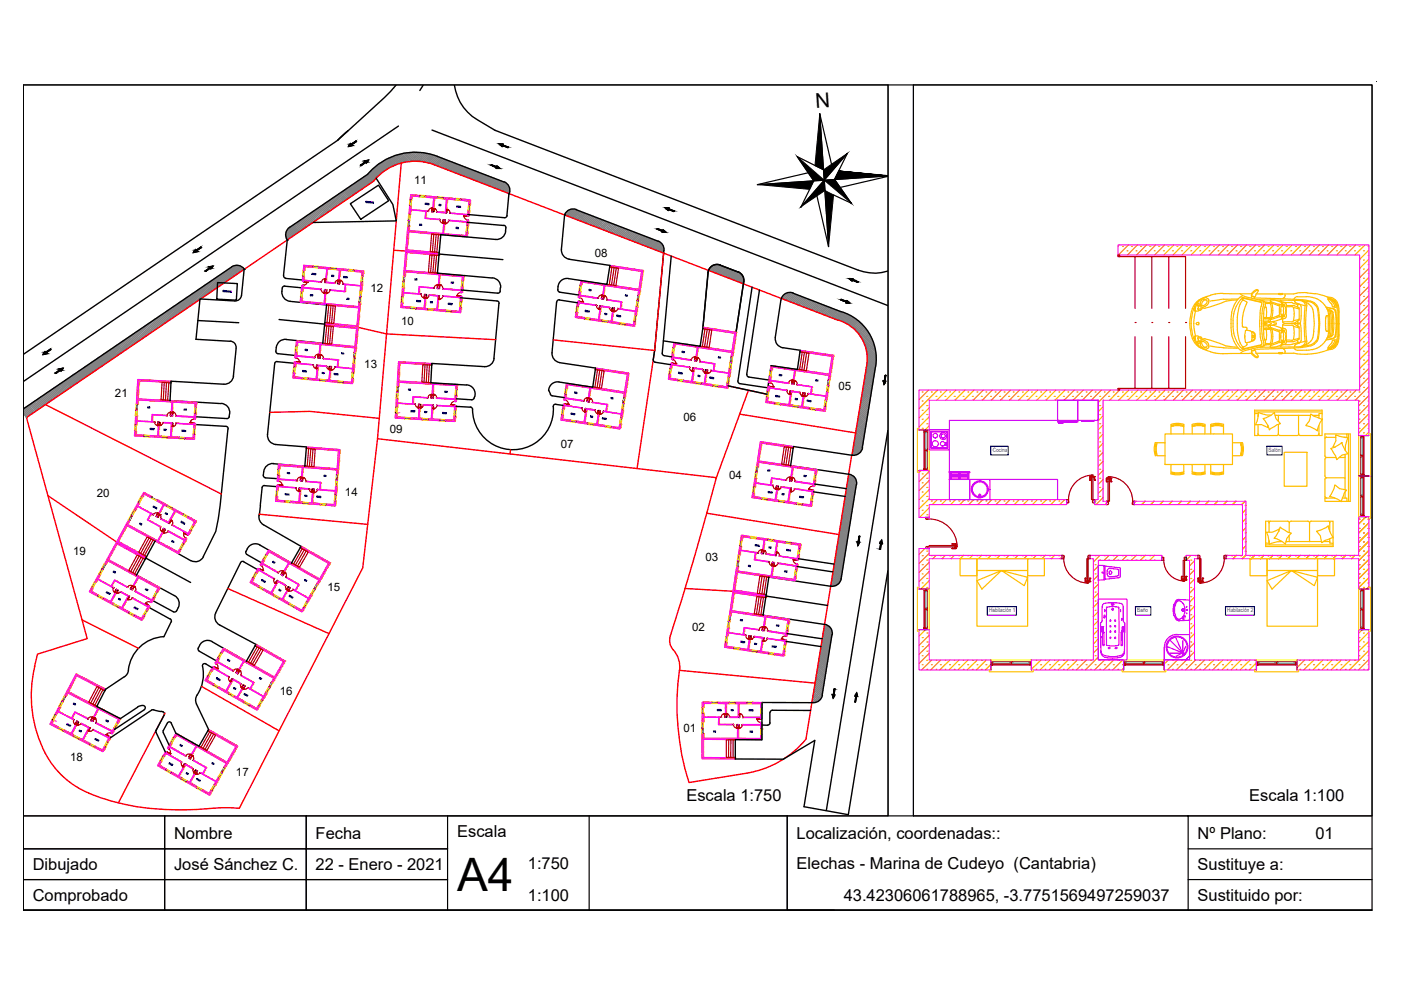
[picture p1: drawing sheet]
<svg xmlns="http://www.w3.org/2000/svg" width="297mm" height="210mm" viewBox="0 0 297 210" stroke-linecap="round" stroke-linejoin="round" font-family="sans-serif">
<defs><g id="words">
<text font-size="9.8" x="96.9" y="188.9">A4</text>
<text font-size="4.3" x="173" y="22.9" transform="rotate(-4 173 22.9)">N</text>
<g font-size="3.5">
<text x="145.5" y="169.8">Escala 1:750</text>
<text x="264.9" y="169.8">Escala 1:100</text>
<text x="36.9" y="178">Nombre</text>
<text x="66.9" y="178">Fecha</text>
<text x="96.9" y="177.5">Escala</text>
<text x="168.9" y="178">Localización, coordenadas::</text>
<text x="253.9" y="178">Nº Plano:</text>
<text x="278.9" y="178">01</text>
<text x="6.9" y="184.5">Dibujado</text>
<text x="36.9" y="184.5">José Sánchez C.</text>
<text x="66.9" y="184.5">22 - Enero - 2021</text>
<text x="111.9" y="184.2">1:750</text>
<text x="168.9" y="184.2">Elechas - Marina de Cudeyo (Cantabria)</text>
<text x="253.9" y="184.5">Sustituye a:</text>
<text x="6.9" y="191">Comprobado</text>
<text x="111.9" y="191">1:100</text>
<text x="178.9" y="191">43.42306061788965, -3.7751569497259037</text>
<text x="253.9" y="191">Sustituido por:</text>
</g>
<g font-size="2.4">
<text x="87.8" y="39">11</text>
<text x="126.1" y="54.5">08</text>
<text x="78.6" y="61.9">12</text>
<text x="85" y="68.8">10</text>
<text x="77.2" y="78.1">13</text>
<text x="177.7" y="82.7">05</text>
<text x="24.4" y="84.1">21</text>
<text x="144.9" y="89.2">06</text>
<text x="82.7" y="91.8">09</text>
<text x="118.9" y="94.9">07</text>
<text x="154.6" y="101.5">04</text>
<text x="20.5" y="105.4">20</text>
<text x="73.1" y="105.2">14</text>
<text x="15.5" y="117.6">19</text>
<text x="149.6" y="119">03</text>
<text x="69.5" y="125.3">15</text>
<text x="146.8" y="133.8">02</text>
<text x="59.3" y="147.5">16</text>
<text x="144.9" y="155.1">01</text>
<text x="14.9" y="161.4">18</text>
<text x="50" y="164.6">17</text>
</g>
<g font-size="1.3" fill="#00f">
<text x="210.5" y="95.8">Cocina</text>
<text x="269" y="95.8">Salón</text>
<text x="209.7" y="129.8">Habitación 1</text>
<text x="241.1" y="129.8">Baño</text>
<text x="260.2" y="129.8">Habitación 2</text>
</g>
</g></defs>
<!-- layer: Aceras -->
<g fill="none" stroke="#808080" stroke-width=".25">
<path d="M73.6 39.9l1.4 1.4M73.8 39.8l1.4 1.3M74.1 39.6l1.4 1.4M74.3 39.4l1.4 1.4M74.5 39.3l-7.2 7.2M74.6 39.3l1.4 1.3M74.8 39.1l1.4 1.3M75.1 38.9l1.4 1.4M75.6 38.5l1.4 1.4M75.8 38.4l1.4 1.4M75.9 38.4l-7.2 7.2M76.1 38.2l1.4 1.4"/>
<path d="M76.4 38l1.4 1.4M76.6 37.9l1.4 1.3M76.9 37.7l1.4 1.3M77.1 37.5l1.4 1.4M77.2 37.4l-7.2 7.3M77.4 37.4l1.4 1.3M77.6 37.1l1.4 1.4M77.9 37l1.4 1.4M78.1 36.8l1.3 1.3M78.3 36.5l1.4 1.4M78.5 36.3l1.4 1.3M78.7 36.1l1.4 1.3"/>
<path d="M78.9 35.9l1.4 1.3M79.1 35.7l1.4 1.4M79.4 35.5l1.4 1.3M79.6 35.3l1.4 1.3M80.1 34.9l1.4 1.4M80.3 34.7l1.4 1.4M80.4 34.7l-9 9-1.4-1.3M80.6 34.6l1.4 1.3M80.9 34.4l1.3 1.4M81.1 34.2l1.4 1.4M81.4 34.1l1.4 1.3M81.6 34l-8.9 8.9"/>
<path d="M81.7 33.9l1.4 1.4M81.9 33.8l1.5 1.4M82.2 33.6l1.5 1.5M82.5 33.5l-8.5 8.4M82.5 33.5l1.5 1.4M82.8 33.3l1.5 1.5M83.1 33.2l1.5 1.5M83.2 33.2l-7.8 7.8M83.4 33.1l1.5 1.5M83.9 32.9l-7.2 7.2-1.4-1.4M84.1 32.9l1.5 1.5M84.4 32.8l1.6 1.6"/>
<path d="M84.5 32.8l-6.5 6.4M85.5 32.5l1.7 1.7M85.6 32.5l-3.1 3.2M85.8 32.5l1.7 1.7M86.1 32.4l-2.8 2.8M86.2 32.4l1.8 1.8M86.6 32.4l1.8 1.8M86.6 32.4l-2.5 2.5M86.7 34.3l-1.6-1.7-3.9 3.9-1.3-1.4M86.9 32.3l1.9 1.9M87.1 32.3l-2.4 2.4M87.4 32.3l1.9 2"/>
<path d="M87.5 32.3l-2.2 2.2-1.5-1.5M87.8 32.3l2 2M88 32.3l-2.2 2.1M88.2 32.3l2.1 2.1M88.4 32.3l-2.1 2-1.6-1.6M88.6 32.3l2.3 2.3M88.8 32.3l-1.9 2M89.1 32.3l2.4 2.4 1.5-1.5M89.2 32.3l-1.9 1.9M89.6 32.4l2.6 2.6M89.6 32.4l-1.8 1.8M90 32.4l-1.8 1.8"/>
<path d="M90.1 32.4l2.8 2.8M90.2 34.4l1.5-1.6 3.3 3.2M90.3 32.5l-1.7 1.7M90.6 32.5l3 3M90.7 32.6l-1.7 1.6M91 32.6l-1.6 1.7M91.1 32.7l3.2 3.1M91.4 32.7l-1.6 1.6M92.1 32.9l-1.6 1.6M92.4 33l-1.6 1.6M92.4 33l3.3 3.3M92.7 33.1l-1.5 1.5"/>
<path d="M93 33.3l3.4 3.3M93.3 33.4l-1.5 1.5M93.6 33.5l-1.5 1.5M93.8 33.5l3.3 3.3M93.9 33.6l-1.5 1.5M94.2 33.7l-1.5 1.5M94.4 33.8l3.4 3.3M94.6 33.8l-1.5 1.5M94.9 34l-1.5 1.4M95.1 34.1l3.4 3.3M95.2 34.1l-1.5 1.5M95.5 34.2l-1.5 1.5"/>
<path d="M95.8 34.3l-1.5 1.5M95.8 34.3l3.3 3.3M96.1 34.4l-1.5 1.5M96.4 34.6l-1.5 1.4M96.5 34.6l3.4 3.3M96.7 34.7l-1.5 1.5M97 34.8l-1.5 1.5M97.2 34.9l3.3 3.3M97.3 34.9l-1.4 1.5M97.6 35l-1.4 1.5M97.9 35.2l3.3 3.3M97.9 35.2l-1.4 1.4"/>
<path d="M98.2 35.3l-1.4 1.5M98.6 35.4l-1.5 1.5M98.6 35.4l3.3 3.3M98.9 35.5l-1.5 1.5M99.2 35.6l-1.5 1.5M99.3 35.7l3.3 3.3 1.5-1.5M99.5 35.7l-1.5 1.5M99.8 35.9l-1.5 1.5M100 36l3.3 3.3M100.1 36l-1.5 1.5M100.4 36.1l-1.4 1.5M100.7 36.2l3.3 3.4"/>
<path d="M100.7 36.2l-1.4 1.5M101 36.3l-1.4 1.5M101.3 36.5l-1.4 1.4M101.4 36.5l3.3 3.3M101.7 36.6l-1.5 1.5M102 36.7l-1.5 1.5M102.1 36.8l3.3 3.3M102.3 36.8l-1.5 1.5M102.6 36.9l-1.5 1.5M102.8 37l3.3 3.4M102.9 37.1l-1.5 1.4M103.2 37.2l-1.5 1.5"/>
<path d="M103.5 37.3l3.3 3.3M103.5 37.3l-1.4 1.5M103.8 37.4l-1.5 1.5M104.2 37.6l3.3 3.3M104.5 37.6l-1.5 1.5M104.8 37.8l-1.5 1.5M104.8 39.8l1.5-1.4 1.8 1.7M104.9 37.8l3.1 3.1M105.1 37.9l-1.5 1.5M105.4 38l-1.5 1.5M105.6 38.1l2.5 2.5M105.7 38.2l-1.5 1.4"/>
<path d="M106 38.2l-1.5 1.5M106.6 38.5l-1.5 1.5M106.9 38.6l-1.5 1.5M107 38.6l.9 1M107.2 38.7l-1.5 1.5M107.4 39l-1.3 1.3M107.6 39.2l-1.2 1.2M107.8 39.4l-1.1 1.2M107.9 39.7l-.9 1M44.2 59.9l1.4 1.4M44.5 59.7l1.4 1.4M44.7 59.6l1.4 1.3"/>
<path d="M45.3 59.2l1.3 1.4M45.5 59l1.4 1.4M46 58.7l1.4 1.4M46.3 58.5l1.4 1.4M46.3 58.5l-7.2 7.2M46.6 58.3l1.3 1.4M46.8 58.2l1.4 1.3M47.1 58l1.3 1.4M47.3 57.8l1.4 1.4M47.6 57.6l1.3 1.4M47.7 57.6l-7.2 7.2M47.8 57.5l1.4 1.4"/>
<path d="M48.1 57.3l1.3 1.4M48.3 57.1l1.4 1.4M48.6 57l1.3 1.3M48.8 56.8l1.4 1.3M49 56.7l-7.2 7.2M49.1 56.6l1.3 1.4M49.3 56.4l1.4 1.4M49.7 56.3l1.3 1.3M49.8 56.3l-6.7 6.7M50 56.3l1.2 1.2M50.3 56.3l-5.8 5.8M50.5 56.3l1 1"/>
<path d="M50.6 56.3l-4.8 4.8M51 56.4l-3.9 3.9-1.3-1.4M51.2 56.6l.5 .5M51.2 56.6l-2.7 2.7M51.5 56.8l-1.6 1.6M51.7 57l-.5 .5M60.6 50.1l.6 .6M60.6 49.7l.8 .8M60.6 49.3l1.1 1M60.8 50.7l.1 .2M60.9 48.7l1.3 1.3M61.1 48.5l1.3 1.3"/>
<path d="M61.3 48.3l1.4 1.3M61.6 48.1l1.3 1.4M61.8 47.9l1.4 1.4M62.1 47.8l1.3 1.3M62.3 47.6l1.4 1.4M62.5 47.5l-1.9 1.8M62.6 47.4l1.4 1.4M62.9 47.2l1.3 1.4M63.1 47l1.4 1.4M63.4 46.9l1.4 1.4M63.6 46.7l1.4 1.4M63.8 46.6l-3.2 3.2"/>
<path d="M63.9 46.5l1.4 1.4M64.1 46.4l1.4 1.3M64.4 46.2l1.4 1.4M64.6 46l1.4 1.4M64.9 45.9l1.4 1.3M65.4 45.5l1.4 1.4M65.6 45.3l1.4 1.4M65.9 45.1l1.4 1.4M66.2 45l1.3 1.4M66.4 44.8l1.4 1.4M66.5 44.8l-5.8 5.8M66.5 47l-1.4-1.4-4.5 4.6"/>
<path d="M66.7 44.6l1.4 1.4M66.9 44.5l1.4 1.3M67.2 44.3l1.4 1.3M67.4 44.1l1.4 1.4M67.7 43.9l1.4 1.4M67.8 43.8l-6.9 7M68 43.7l1.3 1.4M68.2 43.6l1.4 1.4M68.5 43.4l1.3 1.4M68.7 43.2l1.4 1.4M69 43.1l1.3 1.3M69.2 42.9l-7.3 7.3-1.2-1.2"/>
<path d="M69.2 42.9l1.4 1.4M69.5 42.7l1.4 1.4M69.8 42.6l1.3 1.3M70.3 42.2l1.3 1.4M70.8 41.8l1.3 1.4M71 41.7l1.4 1.4M71.3 41.5l1.3 1.4M71.5 41.3l1.4 1.4M71.8 41.2l1.3 1.3M71.9 43.4l-1.4-1.4-7.2 7.2M71.9 41.1l-7.3 7.2M72 41l1.4 1.3"/>
<path d="M72.3 40.8l1.3 1.4M72.5 40.7l1.4 1.3M72.8 40.4l1.4 1.4M73.1 40.3l1.3 1.4M73.2 40.2l-7.2 7.2M73.3 40.1l1.4 1.4M107.9 41h.1M108 40.1l-.7 .7M108.1 40.5l-.5 .4M119.7 45.4l.3 .3M119.9 45.1l.9 .9M120.1 44.9l1.3 1.3"/>
<path d="M120.3 44.7l1.9 1.8M120.6 44.5l2.2 2.3M120.8 44.5l-1.1 1M120.9 44.4l2.7 2.6M121.3 44.4l2.9 2.9M121.3 44.3l-1.3 1.4M121.5 46.3l1.5-1.5 3.3 3.3M121.7 44.4l3.3 3.2 1.4-1.5M121.7 44.4l-1.4 1.4M122.1 44.5l-1.5 1.4M122.2 46.5l1.4-1.4 3.4 3.3M122.3 44.5l3.3 3.4"/>
<path d="M122.4 44.5l-1.5 1.5M122.7 44.7l-1.5 1.5M123.3 44.9l-1.4 1.5M123.9 45.2l-1.4 1.4M124.2 45.3l-1.4 1.5M124.3 47.3l1.5-1.4 3.3 3.3M124.4 45.4l3.3 3.3M124.6 45.4l-1.5 1.5M124.9 45.5l-1.5 1.5M125.1 45.6l3.3 3.3M125.2 45.6l-1.5 1.5M125.5 45.8l-1.5 1.4"/>
<path d="M126.1 46l-1.5 1.5M126.5 46.2l3.3 3.3M126.7 46.2l-1.4 1.5M127 46.4l-1.5 1.5M127.2 46.4l3.3 3.4 1.5-1.5M127.4 46.5l-1.5 1.4M127.7 46.6l-1.5 1.5M127.9 46.7l3.3 3.3M128 46.7l-1.5 1.5M128.3 46.8l-1.5 1.5M128.6 47l3.3 3.3M128.6 47l-1.5 1.4"/>
<path d="M128.9 47.1l-1.5 1.4M129.2 47.2l-1.5 1.5M129.3 47.2l3.3 3.4M129.5 47.3l-1.5 1.5M129.8 47.4l-1.5 1.5M129.9 47.5l3.4 3.3 1.5-1.5M130.1 47.6l-1.5 1.4M130.5 47.7l-1.5 1.5M130.7 47.8l3.3 3.3M130.8 47.8l-1.5 1.4M131 47.9l-1.4 1.5M131.3 48l3.4 3.4"/>
<path d="M131.4 48l-1.5 1.5M131.7 48.1l-1.5 1.5M132.1 48.3l3.3 3.3M132.3 48.4l-1.5 1.4M132.6 48.5l-1.5 1.5M132.7 50.6l1.4-1.5 3.4 3.3M132.7 48.6l3.4 3.3 1.5-1.5M132.9 48.6l-1.5 1.5M133.2 48.7l-1.4 1.5M133.5 48.8l3.3 3.4M133.5 48.9l-1.4 1.4M133.8 49l-1.4 1.4"/>
<path d="M134.5 49.2l-1.5 1.5M134.9 49.4l3.3 3.3M135.1 49.5l-1.5 1.4M135.4 49.6l-1.5 1.5M135.5 51.7l1.4-1.5 3.4 3.3M135.5 49.6l3.4 3.4 1.3-1.4M135.7 49.7l-1.5 1.5M136 49.8l-1.5 1.5M136.3 49.9l3.3 3.3M136.3 49.9l-1.4 1.5M136.6 50.1l-1.4 1.4M137.3 50.3l-1.5 1.4"/>
<path d="M137.6 50.4l3.1 3.1M137.9 50.5l-1.5 1.5M138.2 50.6l-1.5 1.5M138.3 50.7l2.4 2.4M138.5 50.8l-1.5 1.5M138.8 50.9l-1.5 1.4M139 51l1.7 1.7M139.1 51l-1.5 1.5M139.4 51.1l-1.4 1.5M140 51.4l-1.5 1.4M140.4 51.8l-1.2 1.3M140.5 52l-.8-.8-1.5 1.5"/>
<path d="M140.6 52.1l-1.1 1.1M140.7 52.4l-.9 .9M140.7 52.8l-.6 .6M140.7 53.2l-.3 .4M150.3 57.4l1.2-1.2 2.7 2.7M150.3 57.1l.4 .4M150.5 56.9l.9 .9M150.7 56.7l1.4 1.4M150.9 56.4l1.9 1.9 1.5-1.5M151.2 56.3l2.3 2.3M151.9 56.1l3 3M152 56.1l-1.3 1.4"/>
<path d="M152.2 58.1l1.5-1.5 3.3 3.3M152.3 56.1l3.3 3.3M152.4 56.1l-1.5 1.5M152.7 56.2l-1.5 1.5M153 56.3l3.3 3.4M153 56.4l-1.5 1.4M153.4 56.5l-1.5 1.5M154 56.7l-1.5 1.5M154.3 56.9l3.3 3.2M154.6 57l-1.5 1.4M154.9 57.1l-1.5 1.5M155.1 57.1l2.6 2.6"/>
<path d="M155.2 57.2l-1.5 1.5M155.5 57.3l-1.5 1.5M155.7 57.4l2 2M155.8 57.4l-1.5 1.5M156.1 57.5l-1.4 1.5M156.7 57.8l-1.4 1.5M157 58l-1.4 1.4M157.2 58.2l-1.3 1.3M157.4 58.4l-1.2 1.2M157.6 58.7l-1.1 1M157.6 58.8l-1.2-1.1-1.4 1.5M157.6 59l-.8 .9"/>
<path d="M157.7 59.4l-.6 .6M157.7 59.9l-.3 .2M14.9 79.9l1.4 1.4M15.2 79.7l1.3 1.4M15.7 79.3l1.3 1.4M15.9 79.2l1.4 1.4M16.2 79l1.4 1.4M16.5 78.8l1.3 1.4M16.7 78.7l1.4 1.3M16.8 78.6l-7.3 7.3M17 78.5l1.3 1.4M17.2 78.3l1.4 1.4"/>
<path d="M17.5 78.2l1.4 1.3M17.7 77.9l1.4 1.4M18 77.8l1.4 1.4M18.1 77.7l-7.2 7.2M18.2 77.6l1.4 1.4M18.5 77.4l1.4 1.4M18.7 77.3l1.4 1.3M19 77.1l1.4 1.4M19.2 76.9l1.4 1.4M19.5 76.8l-7.3 7.2-1.4-1.4M19.5 76.8l1.4 1.3M19.8 76.6l1.4 1.3"/>
<path d="M20 76.4l1.4 1.4M20.3 76.2l1.4 1.4M20.5 76l1.4 1.4M20.8 75.9l1.4 1.4M20.8 75.9l-7.2 7.2M21 75.7l1.4 1.4M21.3 75.5l1.4 1.4M21.8 75.2l1.4 1.4M22 75l1.4 1.4M22.1 74.9l-7.2 7.3M22.3 74.9l1.4 1.3M22.5 74.6l1.4 1.4"/>
<path d="M22.8 74.5l1.4 1.4M23.1 74.3l1.4 1.4M23.4 74.1l1.3 1.4M23.5 74.1l-7.3 7.2M23.6 74l1.4 1.4M23.9 73.8l1.3 1.4M24.1 73.6l1.4 1.4M24.4 73.5l1.3 1.3M24.6 73.3l1.4 1.3M25.1 72.9l1.4 1.4M25.4 72.7l1.3 1.4M25.9 72.4l1.3 1.4"/>
<path d="M26.1 72.2l1.4 1.4M26.2 72.2l-7.2 7.3M26.2 74.5l-1.4-1.4-7.2 7.3M26.4 72.1l1.4 1.3M26.7 71.9l1.3 1.4M26.9 71.7l1.4 1.4M27.2 71.6l1.3 1.3M27.4 71.4l1.4 1.3M27.5 71.3l-7.2 7.2M27.7 71.2l1.3 1.4M27.9 71l1.4 1.4M28.2 70.8l1.3 1.4"/>
<path d="M28.4 70.7l1.4 1.4M28.7 70.5l1.4 1.4M28.9 70.4l-7.3 7.2M28.9 70.3l1.4 1.4M29.2 70.2l1.4 1.3M29.4 70l1.4 1.3M29.7 69.8l1.4 1.4M30 69.7l1.4 1.3M30.2 69.5l-7.2 7.2-1.5-1.3M30.2 69.4l1.4 1.4M30.5 69.3l1.4 1.4M30.7 69.1l1.4 1.4"/>
<path d="M31 68.9l1.4 1.4M31.2 68.8l1.4 1.3M31.5 68.6l1.4 1.3M31.6 68.6l-7.3 7.2M31.7 68.4l1.4 1.4M32 68.3l1.4 1.3M32.2 68.1l1.4 1.3M32.5 67.9l1.4 1.4M32.8 67.7l1.3 1.4M32.9 67.6l-7.3 7.3M33 67.5l1.4 1.4M33.3 67.4l1.4 1.4"/>
<path d="M33.5 67.2l1.4 1.4M33.8 67l1.4 1.4M34.1 66.9l1.3 1.3M34.2 66.7l-7.2 7.3-1.4-1.4M34.3 66.7l1.4 1.3M34.6 66.5l1.3 1.4M34.8 66.4l1.4 1.3M35.3 66l1.4 1.4M35.8 65.6l1.4 1.4M36.1 65.5l1.4 1.4M36.4 65.3l1.3 1.3M36.6 65.1l1.4 1.4"/>
<path d="M36.9 65l1.3 1.3M36.9 67.2l-1.3-1.4-7.3 7.2M36.9 64.9l-7.2 7.3M37.1 64.8l1.4 1.3M37.4 64.6l1.3 1.4M37.6 64.4l1.4 1.4M37.9 64.2l1.3 1.4M38.1 64.1l1.4 1.4M38.3 64l-7.3 7.2M38.4 63.9l1.3 1.4M38.6 63.7l1.4 1.4M38.9 63.6l1.3 1.3"/>
<path d="M39.1 63.4l1.4 1.3M39.4 63.2l1.4 1.4M39.6 63l-7.2 7.3M39.7 63l1.3 1.4M39.9 62.9l1.4 1.3M40.2 62.7l1.4 1.4M40.4 62.5l1.4 1.4M40.7 62.3l1.4 1.4M40.9 62.2l1.4 1.4M41 62.2l-7.3 7.2M41.2 62l1.4 1.3M41.4 61.8l1.4 1.4"/>
<path d="M41.7 61.7l1.4 1.3M41.9 61.5l1.4 1.3M42.2 61.3l1.4 1.4M42.3 61.2l-7.2 7.3M42.4 61.1l1.4 1.4M42.7 60.9l1.4 1.4M43 60.8l1.4 1.4M43.2 60.6l1.4 1.4M43.5 60.4l1.4 1.4M43.6 60.3l-7.2 7.2-1.3-1.4M43.7 60.3l1.4 1.3M44 60.1l1.4 1.3"/>
<path d="M46.4 60.8l-1.4-1.4-7.3 7.2M165.7 63.1l.4 .3M166.1 62.6l1.3 1.3M166.3 62.4l1.8 1.8M166.6 62.2l2.2 2.3M166.9 62.1l2.6 2.6 1.5-1.4M167 62.1l-1.2 1.2M167.2 62l3 3M167.5 62l-1.4 1.4M167.7 62.1l3.2 3.2M167.9 62.1l-1.5 1.5M168.2 62.2l-1.5 1.5-.8-.9"/>
<path d="M168.3 62.2l3.3 3.3M168.5 62.3l-1.5 1.5M168.8 62.5l-1.5 1.4M168.9 64.5l1.5-1.5 3.3 3.4M169 62.5l3.3 3.3M169.1 62.5l-1.4 1.5M169.4 62.7l-1.4 1.4M169.7 62.8l3.3 3.3M169.7 62.8l-1.4 1.5M170 62.9l-1.4 1.5M170.7 63.1l-1.5 1.5M171.1 63.3l3.3 3.3"/>
<path d="M171.3 63.4l-1.5 1.5M171.6 63.5l-1.5 1.5M171.7 65.6l1.5-1.5 3.3 3.4M171.8 63.6l3.3 3.3M171.9 63.6l-1.5 1.5M172.2 63.7l-1.4 1.5M172.5 63.9l3.3 3.3M172.5 63.9l-1.4 1.4M172.8 64l-1.4 1.5M173.5 64.2l-1.5 1.5M173.8 64.4l-1.5 1.4M173.8 64.4l3.4 3.3"/>
<path d="M174.1 64.4l-1.5 1.5M174.4 64.6l-1.5 1.5M174.6 64.7l3.3 3.3 1.5-1.5 5.5 5.5-1.4 1.5M174.7 64.7l-1.5 1.5M175 64.8l-1.4 1.5M175.2 64.9l3.3 3.3M175.3 65l-1.5 1.4M175.6 65l-1.5 1.5M175.9 65.2l-1.5 1.4M176 65.2l3.4 3.4M176.3 65.3l-1.5 1.5M176.6 65.4l-1.5 1.5"/>
<path d="M176.6 65.5l4 3.9M176.9 65.5l-1.5 1.5M177.2 65.7l-1.5 1.4M177.4 65.7l8.1 8.2M177.5 65.8l-1.5 1.4M177.8 65.9l-1.5 1.5M178 66l7.4 7.3M178.1 66l-1.5 1.5M178.4 66.1l-1.5 1.5M178.7 66.2l6.5 6.5M178.8 66.2l-1.6 1.5M179.1 66.4l-1.5 1.4"/>
<path d="M179.6 66.6l-1.4 1.4M179.9 66.7l-1.4 1.5M180.2 66.9l4.3 4.3-1.4 1.4M180.2 66.9l-1.4 1.4M180.5 67l-1.4 1.4M180.8 67.2l-1.4 1.4M181 67.4l-1.4 1.4M181.3 67.5l-1.4 1.4M181.3 67.6l2.5 2.5M181.6 67.7l-1.4 1.4M181.8 67.9l-1.4 1.4M182 68.1l-1.3 1.3"/>
<path d="M182 70.8l3.6 3.6M182.3 68.3l-1.4 1.4M182.5 68.5l-1.4 1.4M182.7 68.7l-1.4 1.4M182.8 72.1l2.9 2.8M182.9 68.9l-1.3 1.4M183.1 69.1l-1.3 1.4M183.2 72.9l2.5 2.5M183.3 69.4l-1.4 1.4M183.3 79.9l1.7 1.6M183.4 79.5l1.7 1.7M183.5 79.1l1.7 1.7"/>
<path d="M183.5 73.5l2.2 2.3M183.5 69.6l-1.4 1.4M183.5 78.8l1.7 1.6M183.6 78.4l1.6 1.7M183.6 74.1l2.1 2.2M183.7 69.9l-1.4 1.3M183.7 77.7l1.7 1.6-2.3 2.3M183.7 74.7l2 2M183.8 77.3l1.6 1.7M183.8 76.9l1.7 1.7M183.8 75.2l1.9 1.9M183.8 76.5l1.7 1.7"/>
<path d="M183.8 76.1l1.8 1.7M183.8 75.6l1.9 1.9M183.9 70.1l-1.4 1.4M184.1 70.4l-1.4 1.3M184.2 70.6l-1.4 1.4M184.3 70.9l-1.3 1.4M184.7 71.4l-1.5 1.5M184.8 71.7l-1.5 1.5M185.1 72.4l-1.6 1.4M185.2 72.7l-1.6 1.5M185.3 73l-1.6 1.6M185.3 79.8l-2.3 2.3"/>
<path d="M185.4 73.3l-1.6 1.6M185.4 73.6l-1.6 1.7M185.4 78.8l-2.2 2.3M185.5 74l-1.7 1.7M185.5 78.3l-2.3 2.3 1.7 1.7M185.6 74.4l-1.8 1.7M185.6 77.8l-2.3 2.3M185.7 74.7l-1.9 1.9M185.7 75.1l-1.9 1.9M185.7 77.3l-2.3 2.3M185.7 75.5l-2 2M185.7 75.9l-2.1 2.1 1.7 1.7"/>
<path d="M185.7 76.3l-2.2 2.2M185.7 76.8l-2.2 2.3M5 86.6l1.3 1.4M5 87.6l.6 .9M5.2 86.5l1.4 1.4M5.7 86.1l1.4 1.4M6 86l1.4 1.3M6 86l-1 1 1.1 1.2M6.3 85.8l1.3 1.3M6.5 85.6l1.4 1.4M6.8 85.4l1.4 1.4M7 85.3l1.4 1.3"/>
<path d="M7.3 85.1l1.4 1.4M7.4 85l-2.4 2.4 .8 1M7.5 84.9l1.4 1.4M7.8 84.7l1.4 1.4M8 84.6l1.4 1.4M8.3 84.4l1.4 1.4M8.5 84.2l1.4 1.4M8.7 84.1l-3.6 3.7M8.8 84l1.4 1.4M9 83.9l1.4 1.3M9.3 83.7l1.4 1.4M9.6 83.5l1.4 1.4"/>
<path d="M9.8 83.4l1.4 1.3M10.1 83.2l-4.9 4.8M10.1 83.2l1.4 1.4M10.3 83l1.4 1.4M10.6 82.8l1.4 1.4M11.1 82.5l1.4 1.4M11.4 82.3l1.3 1.4M11.4 82.3l-6 6M11.6 82.1l1.4 1.4M11.9 82l1.3 1.3M12.1 81.8l1.4 1.4M12.4 81.6l1.3 1.4"/>
<path d="M12.6 81.4l1.4 1.4M12.7 81.4l-7.1 7.1M12.9 81.3l1.4 1.3M13.2 81.1l1.3 1.4M13.4 80.9l1.4 1.4M13.7 80.7l1.3 1.4M13.9 80.6l1.4 1.3M14.1 80.4l-7.3 7.3-1.3-1.4M14.2 80.4l1.3 1.4M14.4 80.2l1.4 1.4M14.7 80.1l1.3 1.3M16.8 80.9l-1.4-1.4-7.2 7.3"/>
<path d="M180.7 96.1l.5 .4M180.8 95.3l1 1M180.9 95l1.2 1.2M181 94.6l1.3 1.4M181 94.2l1.5 1.5M181.1 93.9l1.6 1.6M181.1 93.5l1.7 1.6M181.2 93.1l1.7 1.7M181.3 92.8l1.6 1.6M181.4 92l1.6 1.7M181.4 91.7l1.7 1.6M181.5 91.3l1.7 1.6"/>
<path d="M181.6 90.9l1.6 1.7M181.6 90.6l1.7 1.6M181.7 90.2l1.6 1.6M181.8 89.5l1.7 1.6M181.8 89.1l1.7 1.6M181.9 88.7l1.7 1.7M182 88.4l1.6 1.6M182 88l1.7 1.6M182.1 87.6l1.7 1.7M182.2 86.9l1.7 1.6-2.3 2.3M182.3 86.5l1.6 1.7M182.3 86.1l1.7 1.7"/>
<path d="M182.4 85.4l1.7 1.7M182.5 85l1.7 1.7M182.6 84.6l1.6 1.7M182.6 84.3l1.7 1.7-2.3 2.3M182.7 83.9l1.6 1.7M182.7 83.5l1.7 1.7M182.8 95.2l-1.3 1.2-.7-.7M182.8 83.2l1.7 1.7M182.9 94.7l-1.9 1.8M182.9 82.8l1.6 1.7M182.9 82.4l1.7 1.7M183 94.2l-2.3 2.2v.1"/>
<path d="M183 82.1l1.6 1.6M183 93.7l-2.3 2.2M183 81.7l1.7 1.7M183.1 93.1l-2.3 2.3M183.1 81.3l1.7 1.7M183.2 81l1.6 1.6M183.2 92.6l-2.3 2.3M183.3 80.2l1.6 1.7-2.2 2.3M183.3 92.1l-2.3 2.3M183.4 91.6l-2.3 2.3M183.5 91.1l-2.4 2.3M183.5 90.6l-2.3 2.3"/>
<path d="M183.6 90.1l-2.3 2.3 1.7 1.7M183.7 89.5l-2.3 2.4M183.8 89l-2.3 2.4M184 88l-2.4 2.3M184.1 87.5l-2.4 2.3 1.7 1.7M184.1 87l-2.3 2.3M184.2 86.5l-2.3 2.3M184.4 85.4l-2.3 2.4M184.5 84.9l-2.4 2.4 1.7 1.6M184.6 84.4l-2.4 2.4M184.6 83.9l-2.3 2.3M184.7 83.4l-2.3 2.3 1.7 1.7"/>
<path d="M184.8 82.9l-2.3 2.3M184.9 82.4l-2.3 2.3M185 81.4l-2.3 2.3M185.1 80.9l-2.3 2.3M185.2 80.3l-2.3 2.3M176.9 119.6l1.6 1.7M176.9 119.3l1.7 1.7M177 118.9l1.7 1.7M177 118.5l1.7 1.7-2.3 2.4M177.1 118.2l1.7 1.7M177.2 117.8l1.6 1.7M177.2 117.4l1.7 1.7"/>
<path d="M177.3 117.1l1.7 1.7M177.3 116.7l1.7 1.7M177.4 116.3l1.7 1.7M177.4 116l1.7 1.7M177.5 115.6l1.7 1.7M177.6 115.2l1.7 1.7M177.6 114.9l1.7 1.7M177.7 114.5l1.7 1.7-2.3 2.3M177.7 114.1l1.7 1.7M177.8 113.8l1.7 1.7M177.9 113l1.7 1.7M178 112.7l1.7 1.7"/>
<path d="M178 112.3l1.7 1.7M178.1 111.9l1.7 1.7-2.4 2.3M178.2 111.6l1.7 1.7M178.2 111.2l1.7 1.7M178.3 110.8l1.7 1.7M178.3 110.4l1.7 1.7M178.4 110.1l1.7 1.7M178.5 109.7l1.7 1.7M178.5 109.3l1.7 1.7M178.6 109l1.7 1.7M178.6 108.6l1.7 1.7M178.7 108.2l1.7 1.7"/>
<path d="M178.8 107.8l1.7 1.7-2.4 2.4M178.8 119.7l-2.3 2.4M178.8 107.5l1.7 1.7M178.9 119.2l-2.3 2.4M178.9 107.1l1.7 1.7M179 118.7l-2.4 2.3M179 106.4l1.7 1.7M179.1 118.2l-2.4 2.3M179.1 106l1.6 1.7M179.1 117.7l-2.3 2.3 1.7 1.7M179.1 105.6l1.7 1.7M179.2 105.3l1.7 1.6-2.4 2.4"/>
<path d="M179.2 117.2l-2.3 2.3M179.2 104.9l1.7 1.7M179.3 116.7l-2.3 2.3M179.3 104.5l1.7 1.7M179.4 104.2l1.6 1.6M179.4 103.8l1.7 1.7M179.5 115.7l-2.3 2.3M179.5 103.4l1.7 1.7M179.5 103.1l1.8 1.6M179.6 115.1l-2.4 2.4M179.6 114.6l-2.3 2.4M179.6 102.3l1.7 1.7"/>
<path d="M179.7 114.1l-2.3 2.4M179.7 102l1.7 1.6M179.8 101.6l1.7 1.7M179.8 101.2l1.8 1.7M179.9 113.1l-2.4 2.3M179.9 100.9l1.7 1.6M180 100.6h-.1M180 112.6l-2.4 2.3M180.1 112.1l-2.4 2.3M180.1 100.6l1.5 1.5M180.1 111.6l-2.3 2.3M180.2 111.1l-2.3 2.3 1.7 1.7"/>
<path d="M180.3 110.5l-2.3 2.4M180.3 100.6l-.4 .5M180.4 110l-2.4 2.4M180.5 109l-2.3 2.4M180.6 100.8l-.8 .9M180.7 108l-2.3 2.3M180.8 107.5l-2.3 2.3M181 106.4l-2.4 2.4M181 105.9l-2.3 2.4M181.1 101.1l-1.5 1.6 1.7 1.7M181.1 105.4l-2.3 2.4M181.2 101.2l-.3-.2-1.2 1.2"/>
<path d="M181.2 104.9l-2.4 2.3M181.3 101.4l-1.8 1.8M181.3 104.4l-2.4 2.3 1.7 1.7-2.3 2.4M181.4 103.9l-2.4 2.3M181.4 101.7l-2 2M181.5 103.3l-2.4 2.4M181.6 102l-2.2 2.2M181.6 102.8l-2.4 2.4M181.6 102.4l-2.3 2.3M173.6 139.6l1.7 1.6M173.7 139.2l1.7 1.7M173.8 138.9l1.6 1.6"/>
<path d="M173.8 138.5l1.7 1.6M173.9 138.1l1.6 1.7M173.9 137.8l1.7 1.6M174.1 137l1.6 1.7-2.3 2.3M174.1 136.6l1.7 1.7M174.2 136.3l1.6 1.6M174.2 135.9l1.7 1.7M174.3 135.5l1.7 1.7M174.4 135.2l1.6 1.6M174.4 134.8l1.7 1.7M174.5 134.4l1.6 1.7-2.3 2.3M174.5 134.1l1.7 1.6"/>
<path d="M174.6 133.7l1.7 1.7M174.7 132.8l.4-.3 1.2 1.2M174.7 132.9l1.7 1.7M174.8 132.6l1.6 1.6M175.4 132.6l-.7 .7 1.6 1.7M175.5 139.7l-2.2 2.3M175.6 139.2l-2.3 2.3 1.7 1.6M175.7 132.8l-1.1 1M175.8 138.1l-2.3 2.4M175.9 132.9l-1.4 1.4M175.9 137.6l-2.3 2.4 1.6 1.6M176 137.1l-2.3 2.4"/>
<path d="M176.1 136.6l-2.3 2.4M176.1 133.2l-1.7 1.6M176.2 133.4l-1.9 2M176.2 135.6l-2.3 2.3M176.2 123.7l.6 .6M176.3 123.4l.8 .8M176.3 135.1l-2.3 2.3 1.7 1.6M176.3 133.8l-2.1 2.1M176.3 123l1.1 1.1M176.4 134.6l-2.3 2.3M176.4 122.6l1.3 1.3M176.4 134.1l-2.2 2.3"/>
<path d="M176.4 122.2l1.5 1.5M176.5 121.9l1.5 1.5M176.6 121.5l1.6 1.7M176.6 121.1l1.7 1.7-1.4 1.5M176.7 120.8l1.7 1.6M176.7 120.4l1.7 1.7M177.8 123.7l-.1 .1M178.4 122.3l-2 2-.3-.2M178.5 121.8l-2.4 2.3M178.5 121.3l-2.3 2.3M178.6 120.7l-2.3 2.4M172.2 148.8l.1 .2"/>
<path d="M172.2 148.4l.5 .5M172.3 148.1l.7 .8M172.3 147.7l1 1M172.4 147.3l1.2 1.3M172.5 147l1.3 1.4M172.6 146.2l1.6 1.6M172.6 145.9l1.7 1.6M172.7 145.5l1.7 1.7M172.7 145.1l1.7 1.7M172.8 144.8l1.7 1.6M172.9 144.4l1.6 1.7M172.9 144l1.7 1.7"/>
<path d="M173 143.7l1.7 1.6M173 143.3l1.7 1.7M173.1 142.9l1.7 1.7M173.2 142.2l1.7 1.6-2.3 2.3M173.3 141.8l1.6 1.7M173.4 141.1l1.7 1.7-2.4 2.3M173.5 140.7l1.6 1.7M173.5 140.3l1.7 1.7M174.1 148.1l-.7 .6M174.3 147.4l-1.6 1.5M174.4 146.9l-2.1 2.1M174.5 146.4l-2.3 2.2"/>
<path d="M174.6 145.9l-2.4 2.2M174.7 145.3l-2.4 2.3M174.7 144.8l-2.3 2.3M174.8 144.3l-2.3 2.3 1.5 1.5M175 143.3l-2.3 2.3M175.2 142.3l-2.4 2.3M175.2 141.7l-2.3 2.4M175.3 141.2l-2.3 2.4M175.4 140.7l-2.3 2.3M175.5 140.2l-2.3 2.3 1.6 1.7"/>
</g>
<!-- layer: Parcela -->
<g fill="none" stroke="#f00" stroke-width=".3">
<path d="M79.2 38.4a11.3 11.3 0 0 1 12.9-3.5l85.6 33M79.2 38.4l-73.6 50.1 12.9 46.9-10.6 3.3-.6 2.7M85.1 34.6l-5.1 58.4M83.5 53.1l2.5 .1M140.7 53.7l-1.9 20.6M75.9 69.4l6 1.4 23.2 1.2M117.3 72.1l21.5 2.2M138.8 74.3l-3.7 25M177.8 67.9a8.5 8.5 0 0 1 6 9.5M183.8 77.5l-3.2 19M9.6 85.8l37.3 18.9M57.2 87.4l8.5-.2 14.7 1.5"/>
<path d="M108.2 95.3l-.1 .9M154.3 81.8l8.3 1.8M156.9 87.8l24.5 4M158.7 82.7l-6.8 18.6M180.6 96.5l-9.7 60.2a20.5 20.5 0 0 1-12.5 7.2M10.1 105.1l14.6 9.8M54.9 109l23.1 2.2M149.8 108.8l28.1 4.5M17.4 131.4l12 6.1M48.3 124.8l21.5 9.5M145.2 124.8l10.2 .6M7.4 141.3a25.5 25.5 0 0 0 4.9 22.2 20 20 0 0 0 9 5.6 55.7 55.7 0 0 0 23.7 2.3l1.9-.1 3.8 .1 26.2-51 3.1-27.4 71.9 8.3a749.3 749.3 0 0 1-9.9 34.1 3.4 3.4 0 0 0 1.2 2.9 5.4 5.4 0 0 1 .9 3.8"/>
<path d="M35 151.2l-9.9 19M42.7 145.5l16.5 9.5M172.8 144.8l-28.8-2.7a54.7 54.7 0 0 0 2.1 23.8l12.3-2"/>
</g>
<!-- layer: Viales -->
<g fill="none" stroke="#000" stroke-width=".3">
<path d="M84 18l-2.5 2.7-9.9 9-66.6 45.4M89.7 18l-.7 1.2M96.3 18a10.1 10.1 0 0 0 4.9 7.4l3.7 2.2 77.1 29.7a9.2 9.2 0 0 0 6.2 .2M73.8 27.7l-2.2 2M74.3 30.4l.2 .2 1-.7v.1l-1 .7 .1 .2-.7 .2zM76.5 35l1-.7-.1-.2 .8-.2-.5 .7-.1-.2-1 .7zM77.9 37l-16.5 11.2M79.7 37.8l3.6 5.6 .7 3.4-17.6 .4M84.5 26.7l-79.5 54.2M91.6 27.6l96.6 37.2M92.7 33.2l14.1 5.4M92.8 33.2a13.2 13.2 0 0 0-14.9 3.8"/>
<path d="M104.2 34.9l1.1 .5 .1-.2 .6 .5h-.8v-.2zM105.9 30.5h.8l-.1 .2 1.1 .5v.1l-1.2-.4v.2zM106.9 38.5a1.93 1.93 0 0 1 1.1 2.5M41.5 52.9l.1 .2 1-.7 .1 .1-1.1 .7 .2 .2-.8 .2zM44.4 56.6l.8-.2-.5 .6-.1-.1-1 .6h-.1l1-.7zM46.1 59.9l4.2 .2-.2 3.5-4.1-.2zM49.1 56.6l-44.1 30.1M49.1 56.6a1.93 1.93 0 0 1 2.7 .5M51.8 57.1h.1M51.8 57.1l-.6 5.5a1.33 1.33 0 0 1-1.4 1.2M60.1 58.4l.2 .4 .3 .2M60.5 59l3.6 .4"/>
<path d="M60.9 50.9h.1M60.9 50.9l-.8 7.6M61.4 48.2a1.93 1.93 0 0 0-.5 2.7M74.3 43.2l5.9-3.9 2.2 3.3-5.9 3.9zM93.1 53.9l13.5 1.1M99 47.1l7.8 .7M99.2 45.5l7.8 .7 .2-.1 .3-.4M104.4 58.9a1.93 1.93 0 0 1 1.8 2.1M106.8 47.8l.3 .1 .2 .4M107.2 49a1.93 1.93 0 0 1-2.1 1.8l-11.6-1-.8 8.1 11.6 1M107.3 48.3l-.1 .7M107.9 41l-.4 4.7"/>
<path d="M119 52.9a1.93 1.93 0 0 0 1.7 2M119.7 45.6h.1M119.7 45.6l-.7 7.3M120.6 55l8.7 1.3-.6 4-8.2-1.3a1.99 1.99 0 0 0-2 2.8l.2 .1M122.2 44.5l17.4 6.7M122.2 44.4a1.93 1.93 0 0 0-2.5 1.1M139.3 48.5l1.2 .4 .1-.2 .6 .5h-.8v-.2zM139.6 51.1a1.93 1.93 0 0 1 1.2 2M140.7 53.1l-2.2 23.1 .2 .5 .2 .1M141 44.1h.9l-.1 .2 1.1 .4v.1l-1.1-.4-.1 .2zM142.3 54.3l-1.9 20.6v.2l.4 .3 1.6 .3M150.1 57.8l-1.1 11.6"/>
<path d="M152.7 56.2a1.93 1.93 0 0 0-2.6 1.6l-1.1 11.6M152.7 56.2l3.8 1.5M156.5 57.6a1.93 1.93 0 0 1 1.2 2.1l-3.4 22.1 8.3 1.8 .9-6.1 5.6 .8 .6-4-3.7-.6M180 59.1h.9l-.1 .2 1.1 .4-.1 .2-1.1-.5v.2zM9.6 74.5l.1 .2 1-.7v.1l-.9 .7 .1 .2-.8 .2zM11.7 79.1l1-.7-.1-.2 .8-.2-.5 .7-.1-.2-1 .7zM41.5 71.9l7.3 .5M41.9 68l8.7 .4M48.8 72.3a1.33 1.33 0 0 1 1.3 1.5M49.5 79.7a1.93 1.93 0 0 1-2 1.8M49.8 63.8l-7.4-.4-.8 8.5M50.1 73.8l-.6 6"/>
<path d="M58.2 77.1l-1.5 15.1M58.5 74.5l.1 .3 .3 .2M58.7 76.7l3.7 .3M58.8 76.6l-.5 .2-.1 .3M58.9 75l3.7 .4M59.2 67.7l9.6 1M59.8 61.8a1.93 1.93 0 0 0 1.7 2.1l7.7 .8-.8 8M59.8 61.1v.7M60.4 60.7l3.5 .3M60.4 60.6l-.5 .2-.1 .3M60.6 72l7.8 .8M60.7 71.9a2.11 2.11 0 0 0-2.2 2.6"/>
<path d="M97.6 63.1l7.8 .7 .3 .2 .1 .3-1.1 11.7a1.87 1.87 0 0 1-2 1.7l-11.1-.6-.3 4.1 7.6 .4M97.8 61.5l7.7 .7 .3-.1 .3-.4M106.1 61l-.1 .7M117 74.8a1.93 1.93 0 0 0 1.7 2.1M118 64l-1 10.8M118.6 63.6l3.8 .6M118.6 63.6l-.4 .1-.1 .3M118.6 76.9l7.7 1.1-.6 4.1-7.2-1.1a1.93 1.93 0 0 0-2.2 1.7M118.6 61.9l4.1 .6M138.9 76.8l3.3 .5M149 69.4l-.6 4-7.7-1.1M158.4 79.4l.1 .3 .3 .2 4.5 .7"/>
<path d="M159.5 60.9l-3 19.9v.3l.4 .2M161 61.5l-2.7 17.9M165.6 63.7l-1.2 7.8a1.93 1.93 0 0 0 1.6 2.2M168.1 62.2l10.3 3.9a10.4 10.4 0 0 1 7.3 11.6M168.2 62.1a1.93 1.93 0 0 0-2.6 1.5M178.3 63.5l1.2 .4 .1-.2 .6 .5h-.8v-.2l-1.1-.4zM185.6 77.8l-2.8 17.1M187.7 79.6h.1h-.1M187.7 79.6l-.2 1.2-.2-.1 .1 .8 .4-.7h-.2l.2-1.2M41.4 90l6.5 .4M41.5 88.4l6.6 .3M46.9 85.5a1.93 1.93 0 0 1 1.8 2.1"/>
<path d="M47.4 81.5l-11.1-.7-.2 4.1 10.7 .7M47.9 90.4l.4 .2 .1 .3M48.3 90.9l-2 19-.6 2.8-2.6 5.3M48.7 87.7l-.2 .8-.4 .2M56.7 92.1a1.93 1.93 0 0 0 1.8 2.1l6.5 .6-.4 4.1-6.7-.6M58 98.3a1.93 1.93 0 0 0-2.1 1.7M96.7 86.2l3 .1M98.9 81.6a1.93 1.93 0 0 1 1.7 2.5M100.5 84.4l-.5 .4-3.2-.2M100.6 84.1l-.1 .3M116.3 82.7v.1M116.4 82.8l.5 1.1 2.7 .4"/>
<path d="M117.3 86.2a8.6 8.6 0 0 1-8.4 9.1 8.6 8.6 0 0 1-8.8-8.8l-.4-.2M117.8 85.7l1.6 .3M117.9 85.7l-.5 .1-.1 .4M156.8 81.3l6.3 1M180.7 96.5l-12.5-1.8-.6 4 12.3 1.9M182.9 94.9a1.93 1.93 0 0 1-2.2 1.6M188.2 91.3l-13 80.5M30.9 118.3l9.5 5.2M32.9 114.7l-4 7.2 8.1 4.4M37.8 117.4l2.7 1.5M43.1 118a1.93 1.93 0 0 1-2.6 .9M51 119.3l-5.3 10.7"/>
<path d="M51.6 119.1l3 1.6M51.7 119.1l-.4-.1-.3 .3M52.4 116.4l-.3 .5 .1 .5 3.2 1.9M54.9 109.3a1.93 1.93 0 0 0 1 2l7.9 4.5-2 3.6-6.7-3.9M55.1 115.5a1.93 1.93 0 0 0-2.7 .9M55.2 107.1l-.3 2.2M55.6 103.4l-.4 3.7M55.9 100l-.1 .9 .5 .4M56.1 103l2.6 .2M56.1 102.9l-.4 .2-.1 .3M56.2 101.3l2.6 .2M169.3 118.5l7.6 1.1"/>
<path d="M172.5 104.3l6.7 1M172.7 102.6l6.7 1M180 100.5a1.93 1.93 0 0 1 1.6 2.2M181.6 102.8l-3.3 19.9M182.1 113.7h.2h-.2M182.1 113.7l-.2 1.2h-.2l.2 .8 .4-.8h-.2l.2-1.2M186.9 114.5l.2 .8h-.3l-.1 1.2-.2-.1 .2-1.2h-.2zM31.5 128.7l4.6 2.5M32.4 127.4l4.4 2.3h.4l.2-.2M36.1 131.2l.2 .2v.5M36.3 131.9l-1.6 3.1a8 8 0 0 0-7.5 7.1M37 126.3a1.93 1.93 0 0 1 .8 2.5"/>
<path d="M37.8 128.8l-.3 .7M42 137.4v.2l.2 .4M42.2 138.1l3.6 2M45 136a2.04 2.04 0 0 0-3 1.4M45.7 130a1.93 1.93 0 0 0 .9 2.5M46.5 132.5l7.8 4.1-2.1 3.6-7.2-4.1M162.4 126.4l13.1 2M166.7 136l7.4 1.1M166.9 134.3l7.4 1.1M169 120.1l7.6 1.2M174.8 132.4a1.93 1.93 0 0 1 1.6 2.2M176.1 124.3l-13.1-1.9-1.2 8 13 2"/>
<path d="M176.4 134.6l-2.1 12.8M178.4 122.7a1.93 1.93 0 0 1-2.2 1.6M188.2 121l-8.3 51.7-9.4-1.7 2.2-14-6.6 3.9M26.4 143.5l-4 2.6-1.9 3.7 5 2.6 3.7-2.4M27.2 142.1a1.93 1.93 0 0 1-.8 1.4M29.2 149.9l.8-.3a.56 .56 0 0 1 .8 .5l-.2 .4M30.6 150.5l-6.3 4.2M32.6 150.5l1.5 .4M32.6 150.5h-.4l-8.8 5.9M33.1 155.3l1.9 4.1M33.1 154.8v.5M34.2 150.8l.4 .1a.5 .5 0 0 1 .2 .7"/>
<path d="M34.6 155.3l1.2 2.7M34.6 154.9v.4M34.8 151.7l-1.7 3.2M35.5 153.3l-.9 1.6M35.5 153.3l.4-.3 .4 .3M43.6 140.8l1.4 .8M43.6 140.8l-.3-.1-.3 .2a9.1 9.1 0 0 1-1.4 6.8 1.93 1.93 0 0 0 .1 1.5l2.5 5.5-2 3.5-4.9-2.7-1-2.2M161.6 150.6h.1M161.6 153.7l1.2 .1M163.2 151.1v2.2M163.3 153.2l-.3 .5h-.2M171.9 150.6h-8.1l-.3 .1-.2 .4"/>
<path d="M172.4 149l-10.8-.1-.1 8-5.6-.1v4.1l10.2 .1M174.4 147.4a1.93 1.93 0 0 1-1.9 1.6M176.9 146.1h.1h-.1M176.9 146.1l-.2 1.2-.2-.1 .1 .9 .4-.8h-.2l.2-1.2M181.6 146.9l.2 .8-.2-.1-.2 1.2h-.1l.2-1.2h-.2zM94.9 173h72"/>
</g>
<!-- layer: Sombreado muros -->
<g fill="none" stroke="#ff7f00" stroke-width=".25">
<path d="M64.1 59.2h.1M64.1 59.5h.1M64.2 58.5v.1M64.2 58.6h.1M64.2 58.9h.1M64.2 59.1h.1M64.2 59.4h.1M64.2 59.7h.1M64.4 56.4h.1M64.4 56.7h.1M64.4 57h.1M64.4 57.2h.1"/>
<path d="M64.4 58.7h.1M64.4 59h.1M64.4 59.2h.1M64.4 59.4l-.3 .3M64.4 58.8l-.3 .4M64.4 59.1l-.3 .3M64.5 56.2l-.1 .1M64.5 58.5l-.4 .4M64.5 56.3h.1M64.5 56.6h.1M64.5 56.8h.1M64.5 57.1h.1"/>
<path d="M64.5 57.3h.1M64.6 57.1l-.3 .3M64.6 56.4h.1M64.6 56.5l-.3 .4M64.6 56.8l-.3 .4M64.6 59.4l-.1 .1M64.7 56.2l-.3 .4M64.8 56.3h.1M64.8 59.4v.1M64.9 56.4h.1M64.9 59.5h.1M64.9 56.3l-.2 .2"/>
<path d="M65 56.3h.1M65 56.6h.1M65.1 59.5h-.1M65.1 56.4h.1M65.1 59.5h.1M65.1 56.3l-.2 .3M65.3 56.6h.1M65.3 59.5l-.1 .1M65.4 56.4h.1M65.4 59.5h.1M65.4 56.3l-.3 .3M65.5 56.6h.1"/>
<path d="M65.6 59.5l-.1 .1M65.6 56.4l-.3 .2M65.6 56.4h.1M65.6 59.5h.1M65.8 56.6h.1M65.8 59.5l-.1 .1M65.9 56.4l-.3 .2M65.9 56.4h.1M66 59.5l-.1 .1M66.1 56.6h.1M66.1 56.4l-.3 .3M66.2 56.4h.1"/>
<path d="M66.2 59.6v.1M66.3 56.6h.1M66.3 59.7h.1M66.3 56.4l-.2 .3M66.4 56.6l-.1 .1M66.5 59.6l-.1 .1M66.6 59.7h.1M66.7 59.6l-.1 .1M66.8 59.7h.1M67 59.6l-.1 .1M67.2 59.7h-.1M67.4 59.7h-.1"/>
<path d="M67.5 59.8h.1M67.6 56.6h.1M67.6 56.8h.1M67.7 59.7l-.1 .1M67.7 56.7h.1M67.7 59.8h.1M67.7 56.5l-.2 .2M67.8 56.8h.1M67.9 59.7l-.1 .1M68 56.7h.1M68 59.8h.1M68 56.6l-.3 .2"/>
<path d="M68.1 56.8h.1M68.1 59.8h.1M68.2 56.6l-.3 .3M68.2 56.7h.1M68.4 56.8h.1M68.4 56.6l-.2 .3M68.5 56.7h.1M68.6 56.8h.1M68.7 56.7l-.3 .2M68.7 56.7h.1M68.9 56.8h.1M68.9 56.7l-.2 .2"/>
<path d="M69 56.7h.1M69 57h.1M69 59.8h.1M69.1 56.8h.1M69.1 58.3h.1M69.1 58.6h.1M69.1 59.9h.1M69.1 59.7h.1M69.1 59.4h.1M69.1 59.1h.1M69.1 58.9h.1M69.1 56.7l-.2 .3"/>
<path d="M69.2 59.5l-.2 .1M69.2 59.7l-.2 .2M69.2 58.9l-.1 .2M69.2 59.2l-.2 .2M69.2 57h.1M69.2 57.2h.1M69.2 57.5h.1M69.2 57.7h.1M69.2 58h.1M69.2 58.2h.1M69.2 58.6l-.1 .2M69.3 58.1l-.1 .1"/>
<path d="M69.3 58.3l-.2 .2M69.3 57.8l-.1 .1M69.3 59.8l-.1 .2M69.4 56.7l-.3 .3M69.4 57.2l-.2 .2M69.4 57.5l-.2 .1M69.4 56.8h.1M69.4 57.1h.1M69.4 59.9h.1M69.5 57h.1M69.6 59.8l-.1 .2M69.6 56.7l-.4 .4"/>
<path d="M69.7 56.8h.1M69.7 59.9h.1M69.8 57h.1M69.8 56.7l-.2 .3M69.8 59.9l-.1 .1M69.9 56.8h.1M69.9 59.9h.1M70 57h.1M70 59.9l-.1 .1M70.1 56.8l-.3 .2M70.1 57l-.1 .1M70.2 59.9h.1"/>
<path d="M70.3 59.9l-.1 .1M70.5 59.9l-.1 .1M70.8 60l-.2 .1M71.3 57h.1M71.4 57.1h.1M71.5 56.9l-.2 .2M71.6 57.2h.1M71.6 57h.1M71.7 57.1h.1M71.7 57l-.3 .2M71.8 59.8h.1M71.8 59.5h.1"/>
<path d="M71.8 59.2h.1M71.8 59h.1M71.8 58.7h.1M71.8 57.2h.1M71.9 59.9l-.3 .2M71.9 59.3l-.2 .2M71.9 59.6l-.2 .1M72 58.6h.1M72 58.3h.1M72 58.1h.1M72 57.8h.1M72 57.6h.1"/>
<path d="M72 57.1h.1M72 57l-.3 .2M72 58.7l-.2 .2M72 59l-.2 .2M72 58.4l-.2 .2M72 58.2l-.1 .1M72 57.9l-.1 .2M72.1 57.5h.1M72.1 57.2h.1M72.1 57.6l-.2 .2M72.1 57.3l-.1 .2M72.2 57l-.3 .2"/>
<path d="M72.2 57.1h.1M72.3 57.2h.1M72.4 57l-.2 .2M72.5 57.1h.1M72.6 57.2h.1M72.7 57l-.3 .3M72.7 57.1h.1M72.9 57.2h.1M72.9 57l-.3 .3M73 57.3h.1M73 57.1h.1M73.1 57.2h.1"/>
<path d="M73.1 57.1l-.3 .2M73.3 57.3h.1M73.3 57.1l-.2 .2M73.4 57.2h.1M73.5 57.3h.1M73.6 57.1l-.3 .3M73.6 57.2h.1M73.8 57.3h.1M73.8 57.1l-.2 .3M73.9 57.4h-.1M75 57.3h.1M75.2 57.5h.1"/>
<path d="M75.2 57.3l-.2 .2M75.3 57.3h.1M75.4 57.5h.1M75.5 57.3l-.3 .2M75.6 57.6h.1M75.6 57.3h.1M75.7 57.5h.1M75.7 57.3l-.3 .3M75.8 57.6h.1M75.9 57.5h.1M75.9 57.3l-.2 .3M76.1 57.6h.1"/>
<path d="M76.2 57.5h.1M76.2 57.4l-.3 .2M76.4 57.6h.1M76.4 57.4l-.3 .2M76.5 57.5h.1M76.6 59.9h.1M76.6 57.6h.1M76.7 57.4l-.3 .3M76.7 59.7l-.2 .1M76.7 59.8h.1M76.7 58.5h.1M76.7 58.2h.1"/>
<path d="M76.7 58h.1M76.7 57.5h.1M76.8 59.8l-.3 .3M76.9 58.3h.1M76.9 58.1h.1M76.9 57.8h.1M76.9 57.6h.1M76.9 57.4l-.3 .3M76.9 58.4l-.1 .2M77 58h.1M77 57.7h.1M77 57.5h.1"/>
<path d="M77 57.8l-.3 .3M77 58.1l-.3 .3M77 57.5l-.3 .3M85.6 58.3h.1M85.6 58.1h.1M85.7 58.5h.1M85.7 58.2h.1M85.7 58h.1M85.7 57.7h.1M85.7 57.5h.1M85.7 57.2h.1M85.7 57h.1"/>
<path d="M85.7 56.7h.1M85.8 55.3h.1M85.8 58.3h.1M85.8 58.1h.1M85.8 57.8h.1M85.8 57.6h.1M85.8 57.3h.1M85.8 57.1h.1M85.8 56.8h.1M85.8 56.6h.1M85.8 56.3h.1M85.8 56h.1"/>
<path d="M85.8 55.8h.1M85.8 55.5h.1M85.8 58.5l-.1 .1M85.9 57.9l-.3 .4M85.9 58.2l-.4 .3M85.9 57.1l-.3 .3M85.9 57.7l-.3 .3M86 55.1h.1M86 54.9h.1M86 54.6h.1M86 54.4h.1M86 54.1h.1"/>
<path d="M86 53.9h.1M86 53.6h.1M86 57.5h.1M86 56.4h.1M86 56.2h.1M86 55.9h.1M86 55.6h.1M86 55.4h.1M86 56.6l-.3 .2M86 56.8l-.3 .3M86 57.3l-.4 .4M86 56.3l-.3 .3"/>
<path d="M86 55.7l-.2 .3M86 56l-.2 .3M86.1 54.8h.1M86.1 54.5h.1M86.1 54.2h.1M86.1 54h.1M86.1 53.7h.1M86.1 53.5h.1M86.1 53.2h.1M86.1 53h.1M86.1 52.7h.1M86.1 52.4h.1"/>
<path d="M86.1 52.2h.1M86.1 57.6h.1M86.1 55h.1M86.1 55.4l-.3 .3M86.1 55.1l-.3 .3M86.1 54.6l-.2 .3M86.1 54.9l-.3 .2M86.2 54.3l-.3 .3M86.2 57.4l-.3 .2M86.2 53.6h.1M86.2 53.4h.1M86.2 53.1h.1"/>
<path d="M86.2 52.8h.1M86.2 52.5h.1M86.2 52.3h.1M86.2 52h.1M86.2 51.8h.1M86.2 51.5h.1M86.2 51.3h.1M86.2 51h.1M86.2 50.8h.1M86.2 57.5h.1M86.2 53.7l-.3 .3M86.2 54l-.3 .3"/>
<path d="M86.3 52.9l-.3 .3M86.3 53.5h.1M86.3 53.2h.1M86.3 51.9h.1M86.3 51.7h.1M86.3 51.4h.1M86.3 51.2h.1M86.3 50.9h.1M86.3 50.6h.1M86.3 50.4h.1M86.3 50.1h.1M86.3 49.9h.1"/>
<path d="M86.3 49.6h.1M86.3 49.4h.1M86.3 57.6h.1M86.3 52.6l-.3 .3M86.3 52.3l-.3 .3M86.4 51.7l-.3 .3M86.4 52l-.3 .3M86.4 51.5l-.3 .3M86.4 51.2l-.2 .3M86.4 57.4l-.2 .3M86.5 53.4h.1M86.5 53.1h.1"/>
<path d="M86.5 50.5h.1M86.5 50.3h.1M86.5 50h.1M86.5 49.8h.1M86.5 49.5h.1M86.5 49.2h.1M86.5 49h.1M86.5 48.7h.1M86.5 48.4h.1M86.5 48.2h.1M86.5 47.9h.1M86.5 57.5h.1"/>
<path d="M86.5 50.9l-.3 .3M86.5 53l-.5 .4M86.5 50.3l-.3 .3M86.5 50.6l-.3 .3M86.6 49.8l-.3 .3M86.6 50.1l-.3 .2M86.6 49.2l-.3 .3M86.6 49.5l-.3 .3M86.6 53.5h.1M86.6 53.2h.1M86.6 49.1h.1M86.6 48.8h.1"/>
<path d="M86.6 48.6h.1M86.6 48.3h.1M86.6 48.1h.1M86.6 57.6h.1M86.7 47.9l-.2 .2M86.7 48.7l-.3 .3M86.7 48.9l-.4 .3M86.7 53l-.7 .7M86.7 57.4l-.3 .3M86.7 48.1l-.3 .3M86.7 48.4l-.3 .3M86.8 53.4h.1"/>
<path d="M86.8 53.1h.1M86.8 49h.1M86.8 47.9h.1M86.8 45.4h.1M86.8 45.1h.1M86.8 44.8h.1M86.8 57.5h.1M86.9 43.7h.1M86.9 53.5h.1M86.9 53.2h.1M86.9 49.1h.1M86.9 45.5h.1"/>
<path d="M86.9 45.2h.1M86.9 45h.1M86.9 44.7h.1M86.9 44.5h.1M86.9 44.2h.1M86.9 44h.1M86.9 57.6h.1M86.9 43.5v.1M86.9 57.4l-.3 .3M86.9 48.9l-.2 .3M86.9 53l-.5 .6M87 45.3l-.3 .3"/>
<path d="M87 45.5l-.1 .1M87 41.8h.1M87 42h.1M87 42.3h.1M87 43.6h.1M87 53.6h.1M87 53.4h.1M87 53.1h.1M87 49h.1M87 44.8h.1M87 44.6h.1M87 44.3h.1"/>
<path d="M87 44.1h.1M87 43.8h.1M87 57.7h.1M87 57.5h.1M87 45l-.3 .3M87 44.7l-.3 .3M87.1 44.4l-.3 .3M87.1 44.1l-.3 .4M87.1 41.3h-.1M87.1 43.8l-.3 .4M87.2 41.4h.1M87.2 41.6h.1"/>
<path d="M87.2 41.9h.1M87.2 42.1h.1M87.2 42.4h.1M87.2 53.5h.1M87.2 53.2h.1M87.2 49.1h.1M87.2 44.5h.1M87.2 57.6h.1M87.2 43.6l-.4 .3M87.2 53.1l-.6 .5M87.2 57.5l-.3 .2M87.2 49l-.3 .2"/>
<path d="M87.3 41.5h.1M87.3 41.8h.1M87.3 42h.1M87.3 53.6h.1M87.3 53.4h.1M87.3 53.1h.1M87.3 49.2h.1M87.3 49h.1M87.3 57.7h.1M87.3 41.9l-.3 .3M87.3 42.2l-.3 .2M87.3 44.4l-.1 .1"/>
<path d="M87.4 41.3l-.4 .3M87.4 57.5l-.3 .3M87.4 41.4h.1M87.4 53.5h.1M87.4 53.2h.1M87.4 49.1h.1M87.4 44.5h.1M87.4 57.6h.1M87.4 49l-.2 .2M87.4 53.1l-.5 .5M87.5 41.5h.1M87.5 53.4h.1"/>
<path d="M87.5 53.1h.1M87.5 49.2h.1M87.5 49h.1M87.5 57.7h.1M87.5 53.6h.1M87.5 44.5h-.1M87.6 41.3l-.6 .6M87.6 57.5l-.2 .3M87.7 41.4h.1M87.7 53.2h.1M87.7 49.1h.1M87.7 57.6h.1"/>
<path d="M87.7 53.5h.1M87.7 53.1l-.6 .5M87.7 49l-.3 .2M87.8 41.5h.1M87.8 49.2h.1M87.8 57.7h.1M87.8 53.6h.1M87.8 53.4h.1M87.8 44.5l-.1 .1M87.8 41.3l-.2 .3M87.9 49l-.3 .2M87.9 53.1l-.5 .6"/>
<path d="M87.9 57.5l-.3 .3M87.9 41.4h.1M87.9 49.1h.1M87.9 57.6h.1M87.9 53.5h.1M87.9 53.2h.1M88 44.5l-.1 .1M88 41.5h.1M88 49.2h.1M88 44.6h.1M88 57.7h.1M88 53.6h.1"/>
<path d="M88 53.4h.1M88.1 41.4l-.3 .2M88.1 57.5l-.3 .3M88.1 53.1l-.5 .6M88.1 49l-.2 .3M88.2 41.4h.1M88.2 41.6h.1M88.2 49.1h.1M88.2 57.6h.1M88.2 53.5h.1M88.2 53.2h.1M88.3 44.5l-.1 .1"/>
<path d="M88.3 41.5h.1M88.3 49.2h.1M88.3 44.6h.1M88.3 57.7h.1M88.3 53.6h.1M88.3 53.4h.1M88.3 41.4l-.3 .2M88.3 53.1l-.5 .6M88.3 57.5l-.3 .3M88.4 49l-.3 .3M88.4 41.6h.1M88.4 49.1h.1"/>
<path d="M88.4 57.8h.1M88.4 57.6h.1M88.4 53.7h.1M88.4 53.5h.1M88.4 53.2h.1M88.5 44.5l-.1 .1M88.5 41.5h.1M88.5 49.2h.1M88.5 44.6h.1M88.5 57.7h.1M88.5 53.6h.1M88.5 53.4h.1"/>
<path d="M88.5 41.4l-.2 .3M88.5 57.6l-.2 .2M88.6 53.2l-.5 .5M88.6 49l-.3 .3M88.7 41.6h.1M88.7 49.1h.1M88.7 53.7h.1M88.7 53.5h.1M88.7 53.2h.1M88.7 57.8h.1M88.7 44.5l-.1 .1M88.8 41.4l-.3 .3"/>
<path d="M88.8 41.5h.1M88.8 49.2h.1M88.8 44.6h.1M88.8 53.6h.1M88.8 53.4h.1M88.8 57.7h.1M88.8 57.6l-.3 .2M88.8 49.1l-.3 .2M88.8 53.2l-.5 .5M88.9 41.6h.1M88.9 49.4h.1M88.9 49.1h.1"/>
<path d="M88.9 53.7h.1M88.9 53.5h.1M88.9 53.2h.1M88.9 57.8h.1M88.9 44.6l-.1 .1M89 41.4l-.2 .3M89 57.6l-.2 .3M89.1 41.5h.1M89.1 49.2h.1M89.1 44.6h.1M89.1 53.6h.1M89.1 53.4h.1"/>
<path d="M89.1 57.7h.1M89.1 53.2l-.6 .5M89.1 41.6l-.1 .1M89.1 49.1l-.3 .3M89.2 49.4h.1M89.2 53.7h.1M89.2 53.5h.1M89.2 57.8h.1M89.2 44.6l-.1 .1M89.3 57.6l-.3 .3M89.3 49.2h.1M89.3 53.6h.1"/>
<path d="M89.3 53.4h.1M89.3 57.7h.1M89.3 49.1l-.2 .3M89.3 53.2l-.5 .6M89.4 49.4h.1M89.4 44.7h.1M89.4 53.7h.1M89.4 53.5h.1M89.4 57.8h.1M89.4 44.6v.1M89.5 53.3l-.5 .5M89.5 49.1l-.2 .3"/>
<path d="M89.5 57.7l-.3 .2M89.6 49.2h.1M89.6 53.6h.1M89.6 53.4h.1M89.6 57.7h.1M89.6 44.6v.1M89.7 49.4h.1M89.7 44.7h.1M89.7 53.7h.1M89.7 53.5h.1M89.7 57.8h.1M89.7 57.7l-.2 .2"/>
<path d="M89.8 49.2l-.3 .2M89.8 53.3l-.6 .5M89.8 49.2h.1M89.8 53.9h.1M89.8 53.6h.1M89.8 53.4h.1M89.8 58h.1M89.8 57.7h.1M89.9 44.7l-.1 .1M89.9 49.4h.1M89.9 44.7h.1M89.9 53.7h.1"/>
<path d="M89.9 53.5h.1M89.9 57.8h.1M90 57.7l-.3 .3M90 49.2l-.3 .3M90 53.3l-.5 .5M90.1 49.2h.1M90.1 53.9h.1M90.1 53.6h.1M90.1 53.4h.1M90.1 58h.1M90.1 57.7h.1M90.1 44.7l-.1 .1"/>
<path d="M90.2 46.2h-.1M90.2 57.7l-.3 .3M90.2 49.4h.1M90.2 46.3h.1M90.2 46h.1M90.2 45.7h.1M90.2 45.5h.1M90.2 45.2h.1M90.2 45h.1M90.2 44.7h.1M90.2 41.6h.1M90.2 53.7h.1"/>
<path d="M90.2 53.5h.1M90.2 57.8h.1M90.2 45.6v.1M90.2 45.9l-.1 .1M90.2 49.2l-.2 .3M90.2 53.3l-.5 .6M90.3 45.3l-.1 .1M90.3 45l-.1 .1M90.4 49.5h.1M90.4 49.2h.1M90.4 41.8h.1M90.4 53.9h.1"/>
<path d="M90.4 53.6h.1M90.4 53.4h.1M90.4 58h.1M90.4 44.7l-.2 .1M90.4 46.2l-.1 .1M90.5 41.5l-.3 .3M90.5 57.8l-.3 .2M90.5 49.4h.1M90.5 46.3h.1M90.5 44.7h.1M90.5 41.6h.1M90.5 53.7h.1"/>
<path d="M90.5 53.5h.1M90.5 57.8h.1M90.5 49.2l-.3 .3M90.5 53.4l-.6 .5M90.6 49.5h.1M90.6 41.8h.1M90.6 53.9h.1M90.6 53.6h.1M90.6 58h.1M90.6 46.3l-.1 .1M90.6 44.7l-.1 .1M90.7 41.6l-.3 .2"/>
<path d="M90.7 49.2l-.2 .3M90.7 53.4l-.5 .5M90.7 57.8l-.3 .2M90.7 49.4h.1M90.7 41.6h.1M90.7 53.7h.1M90.7 53.5h.1M90.7 57.8h.1M90.8 44.8h-.1M90.8 46.3l-.1 .1M90.9 49.5h.1M90.9 41.8h.1"/>
<path d="M90.9 53.9h.1M90.9 53.6h.1M90.9 58h.1M90.9 41.6l-.3 .3M90.9 57.8l-.2 .3M91 49.2l-.3 .3M91 53.4l-.6 .5M91 49.4h.1M91 41.6h.1M91 53.7h.1M91 53.5h.1M91 57.8h.1"/>
<path d="M91.1 46.3l-.1 .1M91.1 49.5h.1M91.1 46.4h.1M91.1 41.8h.1M91.1 53.9h.1M91.1 53.6h.1M91.1 58h.1M91.1 41.6l-.2 .3M91.2 53.4l-.5 .5M91.2 57.8l-.3 .3M91.2 49.3l-.3 .2M91.3 49.4h.1"/>
<path d="M91.3 41.9h.1M91.3 41.6h.1M91.3 53.7h.1M91.3 53.5h.1M91.3 57.8h.1M91.3 46.3l-.1 .1M91.4 49.5h.1M91.4 46.4h.1M91.4 41.8h.1M91.4 53.9h.1M91.4 53.6h.1M91.4 58h.1"/>
<path d="M91.4 41.6l-.3 .3M91.4 57.8l-.3 .3M91.4 49.3l-.2 .3M91.4 53.4l-.5 .5M91.5 49.4h.1M91.5 41.9h.1M91.5 54h.1M91.5 53.7h.1M91.5 53.5h.1M91.5 58.1h.1M91.5 57.8h.1M91.6 46.3l-.1 .2"/>
<path d="M91.6 41.7l-.3 .2M91.6 46.4h.1M91.6 44.8h.1M91.6 41.8h.1M91.6 53.9h.1M91.6 53.6h.1M91.6 49.5h.1M91.6 58h.1M91.6 57.8l-.2 .3M91.7 49.3l-.3 .3M91.7 53.4l-.6 .6M91.8 44.7h.1"/>
<path d="M91.8 44.5h.1M91.8 44.2h.1M91.8 44h.1M91.8 41.9h.1M91.8 54h.1M91.8 53.7h.1M91.8 53.5h.1M91.8 49.6h.1M91.8 49.4h.1M91.8 58.1h.1M91.8 46.4l-.1 .1M91.8 44.5l-.1 .2"/>
<path d="M91.8 41.7l-.2 .3M91.8 44.8l-.1 .1M91.9 46.4h.1M91.9 44.8h.1M91.9 43.8h.1M91.9 43.6h.1M91.9 43.3h.1M91.9 43.1h.1M91.9 42.8h.1M91.9 42.6h.1M91.9 41.8h.1M91.9 53.9h.1"/>
<path d="M91.9 53.6h.1M91.9 49.5h.1M91.9 58h.1M91.9 44l-.1 .1M91.9 44.2l-.2 .2M91.9 49.3l-.3 .3M91.9 53.5l-.5 .5M91.9 57.9l-.3 .2M91.9 43.7l-.1 .1M91.9 43.4l-.1 .1M92 43.1l-.2 .1M92 42.4h.1"/>
<path d="M92 42.1h.1M92 41.9h.1M92 54h.1M92 53.7h.1M92 49.6h.1M92 49.4h.1M92 58.1h.1M92 42.5l-.2 .2M92 42.8l-.2 .2M92 46.4l-.1 .1M92.1 42.3l-.2 .1M92.1 41.7l-.3 .3"/>
<path d="M92.1 57.9l-.3 .2M92.1 41.8h.1M92.1 53.9h.1M92.1 53.6h.1M92.1 49.5h.1M92.1 58h.1M92.1 49.4l-.2 .2M92.1 53.5l-.5 .5M92.3 41.9h.1M92.3 54h.1M92.3 53.7h.1M92.3 49.6h.1"/>
<path d="M92.3 58.1h.1M92.3 46.4l-.1 .1M92.3 41.7l-.4 .4M92.4 53.5l-.6 .5M92.4 57.9l-.3 .3M92.4 41.8h.1M92.4 53.9h.1M92.4 53.6h.1M92.4 49.5h.1M92.4 58h.1M92.4 49.4l-.3 .2M92.5 46.4l-.1 .1"/>
<path d="M92.5 46.5h.1M92.5 41.9h.1M92.5 53.7h.1M92.5 49.6h.1M92.5 58.1h.1M92.5 54h.1M92.6 41.8l-.3 .2M92.6 57.9l-.3 .3M92.6 49.4l-.2 .3M92.6 53.5l-.5 .5M92.7 42h.1M92.7 41.8h.1"/>
<path d="M92.7 53.6h.1M92.7 49.5h.1M92.7 58h.1M92.7 53.9h.1M92.7 46.5h.1M92.8 46.5h.1M92.8 45h.1M92.8 41.9h.1M92.8 49.6h.1M92.8 58.1h.1M92.8 54h.1M92.8 53.7h.1"/>
<path d="M92.8 41.8l-.3 .2M92.8 42v.1M92.8 44.9h-.1M92.8 57.9l-.2 .3M92.9 53.5l-.6 .6M92.9 49.4l-.3 .3M92.9 49.5h.1M92.9 58.2h.1M92.9 58h.1M92.9 54.1h.1M92.9 53.9h.1M92.9 53.6h.1"/>
<path d="M93 46.5h-.1M93 54.1h.1M93 46.5h.1M93 45h.1M93 49.6h.1M93 59.9h.1M93 59.7h.1M93 59.4h.1M93 59.1h.1M93 58.1h.1M93 54h.1M93 53.7h.1"/>
<path d="M93 44.9l-.1 .1M93 58l-.2 .2M93.1 53.6l-.5 .5M93.1 53.8l-.3 .3M93.1 49.5l-.3 .2M93.1 59.7l-.1 .1M93.1 60l-.2 .1M93.2 49.8h.1M93.2 49.5h.1M93.2 59h.1M93.2 58.7h.1M93.2 58.5h.1"/>
<path d="M93.2 58.2h.1M93.2 59.1l-.2 .2M93.2 59.4l-.2 .2M93.2 46.5l-.1 .1M93.2 58.9l-.2 .1M93.2 44.9l-.1 .2M93.2 58.6l-.1 .1M93.3 45h.1M93.3 49.6h.1M93.3 58.1h.1M93.3 58l-.3 .3M93.3 49.5l-.2 .2"/>
<path d="M93.5 49.8h.1M93.5 49.5h.1M93.5 58.2h.1M93.5 44.9l-.1 .2M93.5 49.5l-.2 .3M93.5 58l-.4 .4M93.6 45h.1M93.6 49.6h.1M93.6 58.1h.1M93.7 49.8h.1M93.7 58.2h.1M93.7 45l-.1 .1"/>
<path d="M93.8 58l-.3 .3M93.8 49.5l-.3 .3M93.8 45h.1M93.8 49.6h.1M93.8 58.1h.1M94 41.9h.1M94 45.1h.1M94 42h.1M94 49.8h.1M94 49.5h.1M94 49.2h.1M94 49h.1"/>
<path d="M94 48.7h.1M94 58.2h.1M94 45l-.2 .1M94 58.1l-.2 .2M94.1 49.2l-.2 .2M94.1 49l-.2 .2M94.1 49.5l-.3 .3M94.1 42.1h.1M94.1 41.9h.1M94.1 49.6h.1M94.1 48.6h.1M94.1 48.3h.1"/>
<path d="M94.1 48.1h.1M94.1 47.8h.1M94.1 47.6h.1M94.1 47.3h.1M94.1 58.1h.1M94.1 48.4l-.1 .2M94.1 48.7l-.2 .2M94.1 48.1l-.1 .2M94.2 45l-.1 .1M94.2 46.6l-.1 .1M94.2 47.6l-.2 .1M94.2 47.9l-.2 .1"/>
<path d="M94.2 46.7h.1M94.2 45.1h.1M94.2 42h.1M94.2 49.8h.1M94.2 47.2h.1M94.2 46.9h.1M94.2 58.2h.1M94.2 41.9l-.2 .2M94.2 47.3l-.1 .2M94.2 47l-.1 .2M94.2 58.1l-.2 .2M94.3 46.8l-.2 .1"/>
<path d="M94.3 49.5l-.3 .3M94.3 42.1h.1M94.3 49.6h.1M94.3 58.3h.1M94.3 58.1h.1M94.3 46.6v.1M94.5 45.1h.1M94.5 44.8h.1M94.5 44.6h.1M94.5 44.3h.1M94.5 42h.1M94.5 49.8h.1"/>
<path d="M94.5 58.2h.1M94.5 41.9l-.3 .3M94.5 58.1l-.3 .2M94.5 49.6l-.2 .2M94.6 44.6l-.2 .2M94.6 44.9l-.3 .2M94.6 44.2h.1M94.6 44h.1M94.6 43.7h.1M94.6 43.4h.1M94.6 43.2h.1M94.6 42.9h.1"/>
<path d="M94.6 42.1h.1M94.6 49.6h.1M94.6 58.3h.1M94.6 44.3l-.2 .2M94.6 43.8l-.1 .1M94.6 44l-.1 .2M94.6 45.1l-.1 .1M94.7 43.5l-.2 .2M94.7 41.9l-.3 .3M94.7 43.2l-.1 .2M94.7 42.8h.1M94.7 42.6h.1"/>
<path d="M94.7 42.3h.1M94.7 42h.1M94.7 49.8h.1M94.7 58.2h.1M94.7 49.6l-.2 .2M94.7 42.6l-.1 .2M94.7 42.9l-.1 .2M94.7 58.1l-.3 .3M94.8 42.3l-.2 .2M94.9 42.1h.1M94.9 49.9h.1M94.9 49.6h.1"/>
<path d="M94.9 58.3h.1M94.9 42l-.3 .2M94.9 58.1l-.2 .3M95 42h.1M95 49.8h.1M95 58.2h.1M95 49.6l-.3 .3M95.1 42.1h.1M95.1 49.9h.1M95.1 58.3h.1M95.2 42l-.3 .2M95.2 58.1l-.3 .3"/>
<path d="M95.2 42h.1M95.2 49.8h.1M95.2 58.2h.1M95.2 49.6l-.3 .3M95.4 42.1h.1M95.4 49.9h.1M95.4 46.8h.1M95.4 58.3h.1M95.4 46.7l-.2 .1M95.4 42l-.2 .3M95.4 58.2l-.2 .2M95.4 49.7l-.2 .2"/>
<path d="M95.5 42.3h.1M95.5 42h.1M95.5 49.8h.1M95.5 58.2h.1M95.6 45.2l-.1 .1M95.6 46.7l-.2 .1M95.6 45.2h.1M95.6 42.1h.1M95.6 49.9h.1M95.6 46.8h.1M95.6 58.3h.1M95.6 42l-.2 .3"/>
<path d="M95.7 58.2l-.3 .3M95.7 49.7l-.3 .2M95.7 42.3h.1M95.7 42h.1M95.7 49.8h.1M95.7 58.5h.1M95.7 58.2h.1M95.8 45.2l-.1 .1M95.8 46.7l-.1 .1M95.9 42.1h.1M95.9 49.9h.1M95.9 46.8h.1"/>
<path d="M95.9 45.2h.1M95.9 58.3h.1M95.9 42.1l-.3 .2M95.9 49.7l-.2 .3M95.9 58.2l-.3 .3M96 42.3h.1M96 49.8h.1M96 58.5h.1M96 58.2h.1M96 46.8l-.1 .1M96 45.2v.1M96.1 42.1h.1"/>
<path d="M96.1 49.9h.1M96.1 46.8h.1M96.1 45.2h.1M96.1 58.3h.1M96.1 42.1l-.3 .2M96.1 58.2l-.2 .3M96.2 49.7l-.3 .3M96.3 42.3h.1M96.3 50h.1M96.3 49.8h.1M96.3 58.5h.1M96.3 45.2l-.1 .1"/>
<path d="M96.3 46.8l-.1 .1M96.3 42.1l-.2 .2M96.4 42.1h.1M96.4 49.9h.1M96.4 46.8h.1M96.4 45.2h.1M96.4 58.3h.1M96.4 58.3l-.3 .2M96.4 49.7l-.3 .3M96.5 42.3h.1M96.5 46.9h.1M96.5 58.5h.1"/>
<path d="M96.5 50h.1M96.5 45.2l-.1 .2M96.5 42.1l-.2 .2M96.5 46.8l-.1 .1M96.6 58.3l-.3 .3M96.6 58.3h.1M96.6 49.9h.1M96.6 49.8l-.2 .2M96.8 46.9h.1M96.8 58.5h.1M96.8 50h.1M96.8 45.3l-.1 .1"/>
<path d="M96.8 46.8l-.2 .1M96.8 58.3l-.2 .3M96.9 49.8l-.3 .3M96.9 58.3h.1M96.9 49.9h.1M97 45.3l-.1 .1M97 46.8l-.1 .2M97.1 46.9h.1M97.1 45.4h.1M97.1 58.5h.1M97.1 50h.1M97.1 58.3l-.3 .3"/>
<path d="M97.1 49.8l-.3 .3M97.2 58.3h.1M97.2 49.9h.1M97.2 45.3l-.1 .1M97.2 46.8l-.1 .2M97.3 46.9h.1M97.3 45.4h.1M97.3 58.5h.1M97.3 50h.1M97.3 58.3l-.2 .3M97.4 49.8l-.3 .3M97.4 58.6h.1"/>
<path d="M97.4 58.3h.1M97.4 49.9h.1M97.5 45.3l-.1 .1M97.5 46.9l-.1 .1M97.6 46.9h.1M97.6 45.4h.1M97.6 58.5h.1M97.6 50h.1M97.6 49.8l-.3 .3M97.6 58.3l-.3 .3M97.7 42.4h.1M97.7 58.6h.1"/>
<path d="M97.7 50.1h.1M97.7 49.9h.1M97.7 45.4h-.1M97.7 46.9l-.1 .1M97.8 42.2l-.1 .1M97.8 58.4l-.3 .2M97.8 42.3h.1M97.8 46.9h.1M97.8 45.4h.1M97.8 58.5h.1M97.8 50h.1M97.8 49.8l-.2 .3"/>
<path d="M97.9 42.4h.1M97.9 47h.1M97.9 50.1h.1M97.9 49.9h.1M97.9 58.6h.1M97.9 45.4h.1M97.9 46.9l-.1 .1M98 42.2l-.3 .3M98 58.4l-.2 .2M98.1 42.3h.1M98.1 50h.1M98.1 59.5h.1"/>
<path d="M98.1 59.2h.1M98.1 59h.1M98.1 58.7h.1M98.1 58.5h.1M98.1 49.9l-.3 .2M98.2 45.4l-.1 .1M98.2 42.4h.1M98.2 47h.1M98.2 50.1h.1M98.2 59.4h.1M98.2 59.1h.1M98.2 58.9h.1"/>
<path d="M98.2 58.6h.1M98.2 46.9l-.1 .1M98.2 42.2l-.2 .3M98.2 58.4l-.2 .3M98.2 59.2l-.3 .3M98.2 59.5h.1M98.3 49.9l-.3 .3M98.3 58.6l-.3 .3M98.3 58.9l-.4 .3M98.3 42.3h.1M98.3 50h.1M98.4 45.4l-.1 .1"/>
<path d="M98.4 47l-.1 .1M98.5 42.4h.1M98.5 47h.1M98.5 45.5h.1M98.5 50.1h.1M98.5 42.3l-.3 .2M98.5 49.9l-.2 .3M98.6 42.3h.1M98.6 42.6h.1M98.6 50h.1M98.7 45.4l-.1 .1M98.7 47l-.2 .1"/>
<path d="M98.7 47h.1M98.7 45.5h.1M98.7 42.4h.1M98.7 50.1h.1M98.7 42.3l-.2 .3M98.7 49.9l-.2 .3M98.8 42.6h.1M98.8 50h.1M98.8 49.8h.1M98.8 49.5h.1M98.8 49.2h.1M98.9 45.4l-.1 .1"/>
<path d="M98.9 47l-.2 .1M99 47h.1M99 45.5h.1M99 42.4h.1M99 50.1h.1M99 49.9h.1M99 49.6h.1M99 49.4h.1M99 47.8h.1M99 42.3l-.3 .3M99 49.9l-.3 .3M99 50.2v.1"/>
<path d="M99.1 47.4h.1M99.1 47.2h.1M99.1 46.9h.1M99.1 46.7h.1M99.1 42.6h.1M99.1 49.5h.1M99.1 49.2h.1M99.1 47.9h.1M99.1 47.7h.1M99.1 49.1l-.3 .3M99.1 49.6l-.3 .3M99.1 45.5l-.1 .1"/>
<path d="M99.1 49.3l-.3 .4M99.2 42.3l-.3 .3M99.2 47.3h.1M99.2 47h.1M99.2 46.8h.1M99.2 45.7h.1M99.2 45.5h.1M99.2 45.2h.1M99.2 45h.1M99.2 42.4h.1M99.2 47.8h.1M99.2 47.6h.1"/>
<path d="M99.2 46.7l-.2 .1M99.2 47.9v.1M99.3 47.6l-.3 .4M99.3 47.1l-.3 .3M99.3 47.4l-.3 .3M99.3 45.6h.1M99.3 45.4h.1M99.3 45.1h.1M99.3 44.8h.1M99.3 43.3h.1M99.3 42.6h.1M99.3 46.8l-.3 .3"/>
<path d="M99.4 42.3l-.2 .3M99.4 44.6l-.2 .2M99.4 45.7l-.1 .1M99.5 45h.1M99.5 44.7h.1M99.5 43.4h.1M99.5 43.2h.1M99.5 42.9h.1M99.5 42.7h.1M99.5 42.4h.1M99.5 45.1l-.3 .3M99.5 45.4l-.4 .3"/>
<path d="M99.5 44.8l-.3 .3M99.6 43.3h.1M99.6 43.1h.1M99.6 42.8h.1M99.6 42.6h.1M99.6 43.2l-.3 .2M99.6 43.4v.1M99.6 42.3l-.2 .3M99.7 42.9l-.4 .3M99.7 42.6l-.3 .3M123.1 59.7h.1M123.1 59.9h.1"/>
<path d="M123.2 59.5h-.1M123.3 59.5h.1M123.3 59.8h.1M123.4 59.7h.1M123.4 59.5l-.3 .3M123.5 59.8h.1M123.6 59.5l-.6 .6M123.6 59.7h.1M123.8 59.8h.1M123.9 59.6l-.3 .2M123.9 59.7h.1M124 59.8h.1"/>
<path d="M124.1 59.6l-.3 .3M124.1 59.7h.1M124.1 59.9h.1M124.3 59.8h.1M124.3 59.7l-.3 .2M124.4 59.9h.1M124.5 59.7l-.2 .2M124.6 59.8h.1M124.7 59.9h.1M124.7 59.7l-.2 .3M124.8 59.8h.1M125 59.9h.1"/>
<path d="M125 59.7l-.3 .3M125.1 59.8h.1M125.2 59.8l-.3 .2M125.2 59.9h.1M125.4 59.8l-.2 .3M125.5 59.9h.1M125.6 59.9l-.2 .2M125.7 59.9h.1M125.8 59.9l-.2 .2M126.1 59.9l-.3 .3M126.3 60l-.2 .2M129.3 56.3h.1"/>
<path d="M129.4 56.4h.1M129.4 56.3l-.1 .1M129.6 56.6h.1M129.7 56.4h.1M129.7 56.3l-.3 .3M129.8 56.6h.1M129.9 56.4l-.2 .2M129.9 56.4h.1M130.1 56.6h.1M130.1 56.4l-.2 .3M130.2 56.4h.1M130.2 56.7h.1"/>
<path d="M130.3 56.6h.1M130.3 56.4l-.2 .3M130.5 56.7h.1M130.6 56.6h.1M130.6 56.4l-.3 .3M130.7 56.7h.1M130.8 56.5l-.3 .2M130.8 56.6h.1M131 56.7h.1M131 56.5l-.2 .3M131.1 56.6h.1M131.1 56.8h.1"/>
<path d="M131.2 56.7h.1M131.3 56.6l-.3 .2M131.4 56.8h.1M131.5 56.6l-.3 .2M131.5 56.7h.1M131.6 56.8h.1M131.7 56.6l-.3 .3M131.8 56.7h.1M131.9 56.8h.1M131.9 56.7l-.3 .2M132 57h.1M132 56.7h.1"/>
<path d="M132.2 56.8h.1M132.2 56.7l-.3 .3M132.3 57h.1M132.4 56.7l-.3 .3M132.4 56.8h.1M132.5 57h.1M132.6 56.7l-.3 .3M132.7 56.8h.1M132.8 57h.1M132.8 56.8l-.2 .2M132.9 57.1h.1M132.9 56.8h.1"/>
<path d="M133 57h.1M133 56.8l-.2 .3M133.2 57.1h.1M133.3 56.9l-.3 .2M133.3 57h.1M133.4 57.1h.1M133.5 56.9l-.3 .2M133.5 57h.1M133.7 57.1h.1M133.7 56.9l-.2 .3M133.8 57.2h.1M133.8 57h.1"/>
<path d="M133.9 57.1h.1M133.9 57l-.2 .2M134.1 57.2h.1M134.1 57l-.2 .2M134.2 57.1h.1M134.3 57.2h.1M134.4 57l-.3 .3M134.4 57.3h.1M134.4 57.1h.1M134.6 57.2h.1M134.6 57.1l-.2 .2M134.7 57.3h.1"/>
<path d="M134.8 57.1l-.2 .2M134.9 57.2h.1M135 57.3h.1M135 57.1l-.2 .3M135.1 57.2h.1M135.2 57.3h.1M135.3 57.2l-.3 .2M135.4 57.5h.1M135.4 57.2h.1M135.5 57.3h.1M135.5 57.2l-.3 .3M135.6 57.5h.1"/>
<path d="M135.7 57.2l-.2 .3M135.7 59.9h.1M135.7 59.7h.1M135.7 59.4h.1M135.7 57.3h.1M135.9 59.8h.1M135.9 59.5h.1M135.9 59.2h.1M135.9 59h.1M135.9 58.7h.1M135.9 57.5h.1M135.9 57.2l-.2 .3"/>
<path d="M135.9 59.8l-.3 .3M136 59.5l-.3 .3M136 59.4h.1M136 59.1h.1M136 58.9h.1M136 58.6h.1M136 58.3h.1M136 58.1h.1M136 57.8h.1M136 57.3h.1M136 59.2l-.3 .3M136.1 58.9l-.4 .3"/>
<path d="M136.1 58.5h.1M136.1 58.2h.1M136.1 58h.1M136.1 57.7h.1M136.1 57.5h.1M136.1 58.6l-.3 .3M136.2 57.3l-.3 .2M136.2 58.3l-.4 .3M136.2 58l-.3 .3M136.3 57.6h.1M136.3 57.3h.1M136.3 57.7l-.3 .3"/>
<path d="M136.3 57.4l-.3 .3M237.3 51.9l-.2 .3M238 52.3h.1M239 53.2h.1M239.3 51.9l-2.2 2.2M239.9 52.3h.1M240.9 53.2h.1M241.2 51.9l-2.2 2.2M241.8 52.3h.1M242.8 53.2h.1M243.1 51.9l-2.2 2.2M243.8 52.3h.1"/>
<path d="M244.7 53.2h.1M245.1 51.9l-2.2 2.2M245.7 52.3h.1M246.7 53.2h.1M247 51.9l-2.2 2.2M247.6 52.3h.1M248.6 53.2h.1M248.9 51.9l-2.2 2.2M249.5 52.3h.1M250.5 53.2h.1M250.8 51.9l-2.1 2.2M251.5 52.3h.1"/>
<path d="M252.5 53.2h.1M252.8 51.9l-2.2 2.2M253.4 52.3h.1M254.4 53.2h.1M254.7 51.9l-2.2 2.2M255.3 52.3h.1M256.3 53.2h.1M256.6 51.9l-2.1 2.2M257.3 52.3h.1M258.2 53.2h.1M258.6 51.9l-2.2 2.2M259.2 52.3h.1"/>
<path d="M260.2 53.2h.1M260.5 51.9l-2.2 2.2M261.1 52.3h.1M262.1 53.2h.1M262.4 51.9l-2.1 2.2M263 52.3h.1M264 53.2h.1M264.3 51.9l-2.1 2.2M265 52.3h.1M266 53.2h.1M266.3 51.9l-2.2 2.2M266.9 52.3h.1"/>
<path d="M267.9 53.2h.1M268.2 51.9l-2.1 2.2M268.8 52.3h.1M269.8 53.2h.1M270.1 51.9l-2.1 2.2M270.8 52.3h.1M271.7 53.2h.1M272.1 51.9l-2.2 2.2M272.7 52.3h.1M273.7 53.2h.1M274 51.9l-2.2 2.2M274.6 52.3h.1"/>
<path d="M275.6 53.2h.1M275.9 51.9l-2.1 2.2M276.5 52.3h.1M277.5 53.2h.1M277.8 51.9l-2.1 2.2M278.5 52.3h.1M279.5 53.2h.1M279.8 51.9l-2.2 2.2M280.4 52.3h.1M281.4 53.2h.1M281.7 51.9l-2.1 2.2M282.3 52.3h.1"/>
<path d="M283.3 53.2h.1M283.6 51.9l-2.1 2.2M284.3 52.3h.1M285.2 53.2h.1M285.6 51.9l-2.2 2.2M286.2 52.3h.1M287.2 53.2h.1M287.5 51.9l-2.2 2.2M288.1 52.3h.1M289.1 59h.1M289.1 57h.1M289.1 55.1h.1"/>
<path d="M289.1 53.2h.1M289.4 51.9l-2.1 2.2M290.1 60h.1M290.1 58h.1M290.1 56.1h.1M290.1 54.2h.1M290.1 52.3h.1M290.2 53l-1.9 2M290.2 55l-1.9 1.9M290.2 56.9l-1.9 2M290.2 58.8l-1.9 2M62.2 79.9h.1"/>
<path d="M62.2 79.7h.1M62.2 79.4h.1M62.2 79.2h.1M62.2 79v.1M62.3 77.8h.1M62.3 79.8h.1M62.3 79.6h.1M62.3 79.3h.1M62.3 79.1h.1M62.4 79.9l-.3 .3M62.4 79.6l-.3 .3M62.4 79.3l-.3 .3"/>
<path d="M62.5 76.9h.1M62.5 77.1h.1M62.5 77.4h.1M62.5 77.7h.1M62.5 79.9h.1M62.5 79.2h.1M62.5 76.7l-.1 .1M62.5 79.1l-.3 .2M62.6 75.2h.1M62.6 75.5h.1M62.6 75.7h.1M62.6 77h.1"/>
<path d="M62.6 77.3h.1M62.6 77.5h.1M62.6 77.8h.1M62.6 77.6l-.3 .3M62.6 77.3l-.3 .4M62.6 79.9l-.3 .3M62.7 76.8l-.3 .3M62.7 74.6h.1M62.7 74.8h.1M62.7 75.1h.1M62.7 75.3h.1M62.7 75.6h.1"/>
<path d="M62.7 75.8h.1M62.7 79.9h.1M62.8 76.9l-.5 .5M62.8 75.6l-.2 .3M62.8 75.3l-.3 .4M62.9 72.4h.1M62.9 72.6h.1M62.9 72.9h.1M62.9 73.1h.1M62.9 73.4h.1M62.9 74.7h.1M62.9 74.9h.1"/>
<path d="M62.9 75.2h.1M62.9 75.5h.1M62.9 77h.1M62.9 74.6l-.3 .2M62.9 79.9l-.3 .3M62.9 75l-.3 .4M62.9 74.8l-.3 .3M63 72.5h.1M63 72.7h.1M63 73h.1M63 73.3h.1M63 79.9h.1"/>
<path d="M63 77l-.1 .1M63 73.3l-.1 .1M63 75.4l-.1 .1M63.1 72.8l-.3 .3M63.1 73l-.4 .4M63.1 72.3l-.3 .2M63.1 72.4h.1M63.1 75.5h.1M63.1 77h.1M63.1 79.9l-.2 .3M63.2 72.5h.1M63.2 77l-.1 .1"/>
<path d="M63.3 72.3l-.5 .5M63.3 75.4l-.2 .1M63.3 80l-.2 .2M63.4 72.4h.1M63.4 75.5h.1M63.4 77v.1M63.5 72.5h.1M63.5 75.6h.1M63.5 75.5l-.1 .1M63.5 72.3l-.3 .3M63.6 80l-.3 .3M63.6 72.4h.1"/>
<path d="M63.6 72.6h.1M63.6 75.5h.1M63.7 77.1h-.1M63.7 63.3h.1M63.7 63.5h.1M63.7 63.8h.1M63.7 64h.1M63.7 72.5h.1M63.7 75.6h.1M63.7 77.1h.1M63.7 72.4l-.2 .2M63.7 75.5l-.1 .1"/>
<path d="M63.9 61.8h.1M63.9 63.1h.1M63.9 63.4h.1M63.9 63.6h.1M63.9 63.9h.1M63.9 72.4h.1M63.9 72.6h.1M63.9 63l-.2 .1M63.9 77.1h-.1M64 63.6l-.3 .4M64 75.5l-.2 .1M64 60.7h.1"/>
<path d="M64 60.9h.1M64 61.2h.1M64 61.4h.1M64 61.7h.1M64 63.3h.1M64 64h.1M64 72.5h.1M64 75.6h.1M64 77.1h.1M64 60.5v.1M64 63.1l-.3 .3M64 63.4l-.3 .3"/>
<path d="M64 72.4l-.3 .3M64 63.9l-.2 .2M64.1 60.6h.1M64.1 60.8h.1M64.1 61.1h.1M64.1 61.3h.1M64.1 61.6h.1M64.1 61.8h.1M64.1 64.1h.1M64.1 63.9h.1M64.1 72.6h.1M64.2 61.4l-.3 .3"/>
<path d="M64.2 61.7l-.2 .2M64.2 77.1l-.1 .1M64.2 61.1l-.3 .3M64.2 72.4l-.2 .3M64.2 75.5l-.1 .2M64.2 60.9h.1M64.2 64h.1M64.2 72.5h.1M64.2 75.6h.1M64.2 77.1h.1M64.2 60.6l-.2 .2M64.2 60.8l-.3 .3"/>
<path d="M64.2 63.9l-.2 .2M64.4 61.1h.1M64.4 64.1h.1M64.4 72.6h.1M64.4 60.9l-.2 .2M64.4 77.1l-.1 .1M64.4 75.5l-.1 .2M64.5 72.4l-.3 .3M64.5 64h.1M64.5 72.5h.1M64.5 75.6h.1M64.5 77.1h.1"/>
<path d="M64.5 63.9l-.3 .2M64.6 61.1h.1M64.6 64.1h.1M64.6 72.6h.1M64.6 60.9l-.1 .2M64.6 77.1l-.1 .1M64.7 72.4l-.3 .3M64.7 75.5l-.2 .2M64.7 63.9l-.2 .3M64.8 64h.1M64.8 72.5h.1M64.8 75.6h.1"/>
<path d="M64.8 61l-.1 .1M64.9 61.1h.1M64.9 64.1h.1M64.9 72.6h.1M64.9 77.3h.1M64.9 75.7h.1M64.9 75.6l-.1 .1M64.9 77.1l-.1 .1M64.9 72.5l-.2 .2M65 63.9l-.3 .3M65 64h.1M65 72.5h.1"/>
<path d="M65 72.7h.1M65.1 61l-.1 .1M65.1 77.2l-.1 .1M65.1 61.1h.1M65.1 64.1h.1M65.1 72.6h.1M65.1 77.3h.1M65.1 75.7h.1M65.1 72.5l-.2 .2M65.1 75.6l-.1 .1M65.2 64l-.3 .2M65.3 64h.1"/>
<path d="M65.3 72.7h.1M65.3 61l-.1 .1M65.3 75.6l-.1 .1M65.3 77.2v.1M65.4 61.1h.1M65.4 64.1h.1M65.4 72.6h.1M65.4 77.3h.1M65.4 75.7h.1M65.4 72.5l-.3 .3M65.4 64l-.2 .2M65.5 64.3h.1"/>
<path d="M65.5 64h.1M65.5 72.7h.1M65.6 61l-.2 .1M65.6 77.2l-.1 .1M65.6 75.7l-.1 .1M65.6 61.1h.1M65.6 64.1h.1M65.6 72.6h.1M65.6 77.3h.1M65.6 75.7h.1M65.6 72.5l-.3 .3M65.7 64l-.3 .3"/>
<path d="M65.8 61.2h.1M65.8 64.3h.1M65.8 72.7h.1M65.8 61.1l-.2 .1M65.8 77.2l-.1 .2M65.9 72.6l-.3 .2M65.9 75.7l-.2 .1M65.9 64l-.3 .3M65.9 64.1h.1M65.9 72.6h.1M65.9 75.7h.1M66 61.1l-.1 .1"/>
<path d="M66 77.3l-.1 .1M66.1 61.2h.1M66.1 64.3h.1M66.1 72.7h.1M66.1 75.7l-.2 .1M66.1 72.6l-.3 .2M66.2 64.1l-.3 .2M66.2 64.1h.1M66.2 72.6h.1M66.2 75.7h.1M66.3 61.1l-.1 .1M66.3 77.3l-.1 .1"/>
<path d="M66.3 61.2h.1M66.3 64.3h.1M66.3 72.7h.1M66.3 77.4h.1M66.3 75.8h.1M66.3 72.6l-.2 .3M66.3 75.7l-.1 .1M66.4 64.1l-.3 .3M66.4 64.1h.1M66.4 72.6h.1M66.4 72.9h.1M66.5 61.1l-.1 .2"/>
<path d="M66.5 75.7l-.1 .2M66.6 61.2h.1M66.6 64.3h.1M66.6 72.7h.1M66.6 75.8h.1M66.6 72.6l-.3 .3M66.6 64.1l-.3 .3M66.7 64.1h.1M66.7 72.9h.1M66.7 75.8v.1M66.7 61.1l-.1 .2M66.8 72.7l-.3 .2"/>
<path d="M66.8 64.3h.1M66.8 61.2h.1M66.8 72.7h.1M66.8 64.1l-.2 .3M67 64.4h.1M67 64.1h.1M67 72.9h.1M67 61.2l-.2 .1M67 72.7l-.2 .3M67.1 64.3h.1M67.1 61.2h.1M67.1 72.7h.1"/>
<path d="M67.1 79.9h.1M67.1 79.7h.1M67.1 64.1l-.3 .3M67.2 80l-.2 .2M67.2 64.4h.1M67.2 61.3h.1M67.2 77.4h.1M67.2 72.9h.1M67.2 79.6h.1M67.2 79.3h.1M67.2 79.1h.1M67.2 78.8h.1"/>
<path d="M67.2 78.5h.1M67.2 78.3h.1M67.2 61.2l-.1 .1M67.2 79.7l-.2 .2M67.3 72.7l-.3 .3M67.3 79.1l-.2 .2M67.3 79.4l-.2 .2M67.3 64.1l-.3 .3M67.3 78.8l-.2 .2M67.3 64.3h.1M67.3 72.7h.1M67.3 78.4h.1"/>
<path d="M67.3 78.2h.1M67.3 77.9h.1M67.3 77.7h.1M67.3 78.3l-.1 .1M67.3 78.5l-.1 .2M67.4 78l-.2 .2M67.4 61.2l-.1 .2M67.4 77.7l-.1 .2M67.4 77.4l-.1 .2M67.5 64.4h.1M67.5 61.3h.1M67.5 72.9h.1"/>
<path d="M67.5 77.5h.1M67.5 72.7l-.2 .3M67.5 64.2l-.2 .2M67.6 64.3h.1M67.6 72.7h.1M67.6 75.8h.1M67.6 73h.1M67.7 61.2l-.2 .2M67.7 77.4l-.2 .2M67.7 64.4h.1M67.7 61.3h.1M67.7 77.5h.1"/>
<path d="M67.7 76h.1M67.7 75.7h.1M67.7 75.5h.1M67.7 75.2h.1M67.7 74.9h.1M67.7 74.7h.1M67.7 74.4h.1M67.7 72.9h.1M67.7 72.7l-.2 .3M67.7 75.8l-.1 .2M67.8 64.2l-.3 .3M67.8 75.3l-.2 .2"/>
<path d="M67.8 75.6l-.2 .1M67.8 75l-.2 .2M67.8 64.3h.1M67.8 74.3h.1M67.8 74.1h.1M67.8 73.8h.1M67.8 73.5h.1M67.8 73.3h.1M67.8 73h.1M67.8 72.7h.1M67.8 74.7l-.1 .2M67.8 74.4l-.1 .2"/>
<path d="M67.9 61.3l-.1 .1M67.9 74.1l-.2 .2M67.9 73.8l-.1 .2M67.9 73.5l-.1 .2M67.9 77.4l-.1 .2M68 64.4h.1M68 61.3h.1M68 77.5h.1M68 73.1h.1M68 72.9h.1M68 72.8l-.3 .2M68 73.3l-.2 .2"/>
<path d="M68 64.2l-.2 .3M68.1 64.5h.1M68.1 64.3h.1M68.1 73h.1M68.1 61.3l-.1 .1M68.1 77.5l-.1 .1M68.2 72.8l-.4 .4M68.2 64.4h.1M68.2 77.5h.1M68.2 72.9h.1M68.2 64.3l-.2 .2M68.4 64.5h.1"/>
<path d="M68.4 73h.1M68.4 77.5l-.2 .1M68.4 72.8l-.2 .3M68.5 64.4h.1M68.5 77.5h.1M68.5 72.9h.1M68.5 64.3l-.3 .2M68.6 64.5h.1M68.6 76h.1M68.6 77.7h.1M68.6 73h.1M68.6 77.5l-.1 .2"/>
<path d="M68.7 72.8l-.3 .3M68.7 64.4h.1M68.7 64.1h.1M68.7 63.9h.1M68.7 72.9h.1M68.8 76l-.1 .1M68.9 68.6h.1M68.9 64.5h.1M68.9 63.8h.1M68.9 63.5h.1M68.9 63.3h.1M68.9 63h.1"/>
<path d="M68.9 62.7h.1M68.9 62.5h.1M68.9 61.4h.1M68.9 68.9h.1M68.9 77.7h.1M68.9 76.1h.1M68.9 73h.1M68.9 63.9l-.2 .2M68.9 64.2l-.5 .4M68.9 77.5l-.2 .2M68.9 63.6l-.2 .2M68.9 72.9l-.2 .2"/>
<path d="M68.9 63l-.1 .2M68.9 63.3l-.1 .2M68.9 64.3l-.2 .3M68.9 68.5v.1M69 68.5h.1M69 64.4h.1M69 62.3h.1M69 62.1h.1M69 61.8h.1M69 61.6h.1M69 68.8h.1M69 69h.1"/>
<path d="M69 73.1h.1M69 72.9h.1M69 62.8l-.2 .1M69 62.2l-.1 .1M69 62.5l-.1 .1M69.1 61.4l-.2 .1M69.1 61.9l-.2 .2M69.1 76l-.1 .1M69.1 77.6l-.2 .1M69.1 68.6h.1M69.1 64.5h.1M69.1 61.4h.1"/>
<path d="M69.1 68.9h.1M69.1 76.1h.1M69.1 73h.1M69.1 61.6l-.2 .2M69.2 68.5l-.4 .3M69.2 72.9l-.3 .2M69.2 64.4l-.3 .2M69.2 68.5h.1M69.2 64.4h.1M69.2 68.8h.1M69.2 69h.1M69.2 73.1h.1"/>
<path d="M69.3 76l-.1 .1M69.4 72.9l-.3 .3M69.4 68.6h.1M69.4 64.5h.1M69.4 68.9h.1M69.4 76.1h.1M69.4 73h.1M69.4 64.4l-.2 .2M69.4 68.5l-.5 .5M69.5 68.8h.1M69.5 68.5h.1M69.5 64.7h.1"/>
<path d="M69.5 64.4h.1M69.5 69h.1M69.5 73.1h.1M69.5 76.1v.1M69.6 72.9l-.2 .3M69.7 68.6h.1M69.7 64.5h.1M69.7 68.9h.1M69.7 76.1h.1M69.7 73h.1M69.7 64.4l-.3 .3M69.7 68.5l-.6 .6"/>
<path d="M69.8 68.8h.1M69.8 64.7h.1M69.8 69h.1M69.8 73.1h.1M69.8 76.1l-.1 .1M69.8 73l-.2 .2M69.9 64.4l-.3 .3M69.9 68.6l-.5 .5M69.9 68.6h.1M69.9 64.5h.1M69.9 68.9h.1M69.9 78.9h.1"/>
<path d="M69.9 78.7h.1M69.9 73h.1M69.9 79.9h.1M69.9 79.7h.1M69.9 79.4h.1M69.9 79.2h.1M69.9 79.8l-.1 .1M70 79.5l-.2 .2M70 61.5h.1M70 77.7l-.1 .1M70 79l-.1 .1M70 79.2l-.2 .2"/>
<path d="M70 76.1l-.1 .1M70 68.8h.1M70 64.7h.1M70 69h.1M70 78.5h.1M70 78.3h.1M70 78h.1M70 77.8h.1M70 73.1h.1M70 78.7l-.1 .1M70.1 73l-.3 .3M70.1 78.1l-.2 .1"/>
<path d="M70.1 78.4l-.2 .1M70.1 64.4l-.2 .3M70.1 68.6l-.5 .5M70.1 77.8l-.1 .1M70.2 68.6h.1M70.2 64.5h.1M70.2 68.9h.1M70.2 73h.1M70.2 77.7v.1M70.3 61.5l-.1 .1M70.3 76.1l-.1 .1M70.3 68.8h.1"/>
<path d="M70.3 64.7h.1M70.3 61.6h.1M70.3 60h.1M70.3 69h.1M70.3 76.2h.1M70.3 73.1h.1M70.3 73l-.3 .3M70.3 64.4l-.2 .3M70.3 68.6l-.5 .5M70.4 68.6h.1M70.4 64.5h.1M70.4 68.9h.1"/>
<path d="M70.4 69.1h.1M70.4 73.3h.1M70.4 73h.1M70.5 61.5l-.1 .1M70.5 76.2l-.1 .1M70.6 68.8h.1M70.6 64.7h.1M70.6 61.6h.1M70.6 60h.1M70.6 69h.1M70.6 76.2h.1M70.6 73.1h.1"/>
<path d="M70.6 73l-.3 .3M70.6 64.5l-.3 .2M70.6 68.6l-.6 .5M70.7 68.9h.1M70.7 68.6h.1M70.7 64.5h.1M70.7 69.1h.1M70.7 73.3h.1M70.7 61.5l-.1 .1M70.7 76.2l-.1 .1M70.8 73l-.3 .3M70.8 68.8h.1"/>
<path d="M70.8 64.7h.1M70.8 61.6h.1M70.8 60h.1M70.8 69h.1M70.8 76.2h.1M70.8 73.1h.1M70.8 64.5l-.2 .3M70.8 68.6l-.5 .5M70.9 68.9h.1M70.9 68.6h.1M70.9 64.8h.1M70.9 64.5h.1"/>
<path d="M70.9 69.1h.1M70.9 73.3h.1M70.9 61.6v.1M70.9 76.2v.1M71 73l-.2 .3M71.1 68.8h.1M71.1 64.7h.1M71.1 61.6h.1M71.1 69h.1M71.1 77.8h.1M71.1 76.2h.1M71.1 73.1h.1"/>
<path d="M71.1 64.5l-.3 .3M71.1 68.6l-.6 .6M71.2 68.9h.1M71.2 64.8h.1M71.2 69.1h.1M71.2 73.3h.1M71.2 61.6l-.1 .1M71.2 76.3h-.1M71.2 77.8l-.1 .1M71.2 73.1l-.2 .2M71.3 64.6l-.3 .2M71.3 68.7l-.5 .5"/>
<path d="M71.3 68.8h.1M71.3 64.7h.1M71.3 69h.1M71.3 73.1h.1M71.4 61.6l-.1 .1M71.4 76.3h-.1M71.4 68.9h.1M71.4 64.8h.1M71.4 76.3h.1M71.4 73.3h.1M71.4 69.1h.1M71.4 77.8v.1"/>
<path d="M71.5 73.1l-.3 .3M71.5 64.6l-.2 .2M71.5 68.7l-.5 .5M71.6 68.8h.1M71.6 64.7h.1M71.6 77.3h.1M71.6 77h.1M71.6 73.4h.1M71.6 73.1h.1M71.6 69h.1M71.6 77.8h.1M71.6 77.5h.1"/>
<path d="M71.6 77.6l-.1 .1M71.6 77.3l-.1 .1M71.7 61.6l-.1 .1M71.7 77.8l-.1 .1M71.7 76.3l-.1 .1M71.7 77.1h-.2M71.7 64.8h.1M71.7 61.7h.1M71.7 60.2h.1M71.7 68.9h.1M71.7 76.3h.1M71.7 73.3h.1"/>
<path d="M71.7 69.1h.1M71.7 77.9h.1M71.7 76.8l-.1 .1M71.7 76.5l-.1 .1M71.7 68.7l-.5 .5M71.7 73.1l-.3 .3M71.8 64.6l-.3 .3M71.8 64.7h.1M71.8 60h.1M71.8 68.8h.1M71.8 73.4h.1M71.8 73.1h.1"/>
<path d="M71.8 69.3h.1M71.8 69h.1M71.9 60.1l-.1 .1M71.9 61.7h-.1M71.9 77.8l-.1 .1M72 64.8h.1M72 61.7h.1M72 68.9h.1M72 73.3h.1M72 69.1h.1M72 77.9h.1M72 73.2l-.3 .2"/>
<path d="M72 64.6l-.3 .3M72 68.8l-.5 .5M72.1 64.9h.1M72.1 64.7h.1M72.1 69h.1M72.1 68.8h.1M72.1 73.4h.1M72.1 69.3h.1M72.1 61.7h-.1M72.1 77.9h-.1M72.2 64.8h.1M72.2 61.7h.1"/>
<path d="M72.2 68.9h.1M72.2 73.3h.1M72.2 69.1h.1M72.2 77.9h.1M72.2 68.8l-.5 .5M72.2 73.2l-.3 .2M72.2 64.7l-.2 .2M72.3 64.9h.1M72.3 69h.1M72.3 73.4h.1M72.3 69.3h.1M72.4 61.7l-.1 .1"/>
<path d="M72.4 77.9l-.1 .1M72.4 73.2l-.2 .3M72.5 64.8h.1M72.5 68.9h.1M72.5 73.3h.1M72.5 69.1h.1M72.5 77.9h.1M72.5 64.7l-.3 .2M72.5 68.8l-.5 .5M72.6 64.9h.1M72.6 69h.1M72.6 73.4h.1"/>
<path d="M72.6 69.3h.1M72.6 61.7l-.1 .1M72.6 77.9l-.1 .1M72.7 73.2l-.3 .3M72.7 64.8h.1M72.7 68.9h.1M72.7 73.3h.1M72.7 69.1h.1M72.7 64.7l-.3 .3M72.7 68.8l-.5 .6M72.8 60.2l-.1 .1M72.8 61.7v.1"/>
<path d="M72.8 77.9v.1M72.9 64.9h.1M72.9 61.8h.1M72.9 60.3h.1M72.9 69h.1M72.9 73.4h.1M72.9 69.3h.1M72.9 73.3l-.3 .2M72.9 64.7l-.2 .3M72.9 68.8l-.5 .6M73 64.8h.1M73 68.9h.1"/>
<path d="M73 73.5h.1M73 73.3h.1M73 69.4h.1M73 69.1h.1M73.1 60.2l-.1 .1M73.1 77.9l-.1 .1M73.1 64.9h.1M73.1 61.8h.1M73.1 61.6h.1M73.1 61.3h.1M73.1 61.1h.1M73.1 60.3h.1"/>
<path d="M73.1 69h.1M73.1 73.4h.1M73.1 69.3h.1M73.1 78h.1M73.1 61.7l-.1 .2M73.1 73.3l-.2 .2M73.2 61.1l-.1 .1M73.2 61.4l-.1 .1M73.2 64.7l-.3 .3M73.2 68.8l-.6 .6M73.2 60.8l-.1 .1M73.3 64.8h.1"/>
<path d="M73.3 60.4h.1M73.3 68.9h.1M73.3 73.5h.1M73.3 69.4h.1M73.3 69.1h.1M73.3 60.6h-.2M73.3 60.3h-.1M73.3 78l-.1 .1M73.3 73.3l-.2 .2M73.4 64.9h.1M73.4 60.3h.1M73.4 69h.1"/>
<path d="M73.4 73.4h.1M73.4 69.3h.1M73.4 78h.1M73.4 64.7l-.3 .3M73.4 68.9l-.5 .5M73.5 65h.1M73.5 64.8h.1M73.5 69.1h.1M73.5 68.9h.1M73.5 73.5h.1M73.5 69.4h.1M73.5 60.3h-.1"/>
<path d="M73.5 78l-.1 .1M73.6 73.3l-.3 .3M73.6 64.9h.1M73.6 60.3h.1M73.6 69h.1M73.6 73.4h.1M73.6 69.3h.1M73.6 78h.1M73.6 64.8l-.2 .2M73.6 68.9l-.5 .5M73.8 65h.1M73.8 69.1h.1"/>
<path d="M73.8 73.5h.1M73.8 69.4h.1M73.8 60.3l-.1 .1M73.8 78l-.1 .1M73.8 73.3l-.2 .3M73.9 64.8l-.3 .3M73.9 68.9l-.6 .5M73.9 64.9h.1M73.9 69h.1M73.9 73.4h.1M73.9 69.3h.1M74 60.3l-.1 .1"/>
<path d="M74 65h.1M74 69.1h.1M74 73.5h.1M74 69.4h.1M74 78l-.1 .1M74.1 73.3l-.3 .3M74.1 64.8l-.2 .3M74.1 68.9l-.5 .6M74.2 64.9h.1M74.2 69h.1M74.2 73.4h.1M74.2 69.3h.1"/>
<path d="M74.2 60.3v.1M74.2 78.1v.1M74.3 65h.1M74.3 60.4h.1M74.3 69.1h.1M74.3 73.5h.1M74.3 69.4h.1M74.3 78.2h.1M74.3 73.4l-.3 .2M74.3 64.9l-.2 .2M74.3 69l-.5 .5M74.4 64.9h.1"/>
<path d="M74.4 69h.1M74.4 73.7h.1M74.4 73.4h.1M74.4 69.5h.1M74.4 69.3h.1M74.5 60.3l-.1 .2M74.5 78.1l-.1 .1M74.5 65h.1M74.5 60.4h.1M74.5 69.1h.1M74.5 73.5h.1M74.5 69.4h.1"/>
<path d="M74.5 78.2h.1M74.5 73.4l-.2 .3M74.6 64.9l-.3 .2M74.6 69l-.6 .5M74.7 64.9h.1M74.7 69.3h.1M74.7 69h.1M74.7 73.7h.1M74.7 69.5h.1M74.7 60.4l-.1 .1M74.7 78.1l-.1 .1M74.8 65h.1"/>
<path d="M74.8 60.4h.1M74.8 69.1h.1M74.8 73.5h.1M74.8 69.4h.1M74.8 78.9h.1M74.8 78.7h.1M74.8 78.4h.1M74.8 78.2h.1M74.8 77.9h.1M74.8 69l-.5 .5M74.8 73.4l-.3 .3M74.8 64.9l-.3 .3"/>
<path d="M74.9 65.2h.1M74.9 64.9h.1M74.9 69.3h.1M74.9 69h.1M74.9 73.7h.1M74.9 69.5h.1M74.9 79.1h.1M74.9 78.8h.1M74.9 78.5h.1M74.9 78.3h.1M74.9 78h.1M74.9 77.8h.1"/>
<path d="M74.9 77.5h.1M74.9 77.3h.1M74.9 60.4l-.1 .1M75 78.9l-.2 .2M75 73.5l-.3 .2M75 78.6l-.3 .3M75 77.1l-.2 .1M75 65h.1M75 69.1h.1M75 73.5h.1M75 69.4h.1M75 77.9h.1"/>
<path d="M75 77.7h.1M75 77.4h.1M75 77.1h.1M75 64.9l-.2 .3M75 69.1l-.5 .5M75 78l-.3 .3M75 78.3l-.3 .3M75.1 77.7l-.4 .4M75.1 77.2l-.3 .3M75.1 77.4l-.3 .4M75.2 69.3h.1M75.2 65.2h.1"/>
<path d="M75.2 73.7h.1M75.2 69.5h.1M75.2 74.7h.1M75.2 74.4h.1M75.2 74.2h.1M75.2 73.9h.1M75.2 60.4l-.1 .1M75.3 69.1l-.6 .5M75.3 69.1h.1M75.3 65h.1M75.3 73.5h.1M75.3 73.3h.1"/>
<path d="M75.3 73h.1M75.3 72.7h.1M75.3 69.4h.1M75.3 74.6h.1M75.3 74.3h.1M75.3 74.1h.1M75.3 73.8h.1M75.3 65l-.3 .2M75.4 60.5l-.1 .1M75.4 74.6l-.2 .2M75.4 60.6h.1M75.4 69.3h.1"/>
<path d="M75.4 65.2h.1M75.4 73.4h.1M75.4 73.1h.1M75.4 72.9h.1M75.4 72.6h.1M75.4 72.4h.1M75.4 72.1h.1M75.4 71.9h.1M75.4 71.6h.1M75.4 69.5h.1M75.4 73.9h.1M75.4 73.7h.1"/>
<path d="M75.4 74.1l-.3 .3M75.4 74.3l-.3 .3M75.5 73.8l-.3 .3M75.5 65l-.2 .2M75.5 69.1l-.5 .5M75.5 73.5l-.3 .3M75.5 73.2l-.5 .5M75.6 69.1h.1M75.6 65h.1M75.6 72.7h.1M75.6 72.5h.1M75.6 72.2h.1"/>
<path d="M75.6 72h.1M75.6 71.7h.1M75.6 71.5h.1M75.6 71.2h.1M75.6 71h.1M75.6 70.7h.1M75.6 70.5h.1M75.6 70.2h.1M75.6 69.4h.1M75.6 72.9l-.3 .3M75.6 72.3l-.3 .3M75.6 72.6l-.3 .3"/>
<path d="M75.6 60.5v.1M75.6 72.1l-.3 .2M75.7 60.6h.1M75.7 69.3h.1M75.7 69h.1M75.7 68.8h.1M75.7 65.2h.1M75.7 71.3h.1M75.7 71.1h.1M75.7 70.8h.1M75.7 70.6h.1M75.7 70.3h.1"/>
<path d="M75.7 70.1h.1M75.7 69.8h.1M75.7 69.5h.1M75.7 71.5l-.3 .3M75.7 71.8l-.3 .3M75.7 71.2l-.3 .3M75.8 65l-.3 .2M75.8 70.6l-.3 .3M75.8 70.9l-.3 .3M75.8 69.1h.1M75.8 68.9h.1M75.8 68.6h.1"/>
<path d="M75.8 68.4h.1M75.8 68.1h.1M75.8 67.9h.1M75.8 67.6h.1M75.8 65h.1M75.8 69.9h.1M75.8 69.7h.1M75.8 69.4h.1M75.8 70l-.2 .3M75.8 70.3l-.3 .3M75.8 69.8l-.2 .3M75.9 60.5l-.1 .1"/>
<path d="M75.9 69.2l-.4 .5M75.9 69.5l-.3 .3M75.9 60.6h.1M75.9 68.8h.1M75.9 68.5h.1M75.9 68.3h.1M75.9 68h.1M75.9 67.7h.1M75.9 67.5h.1M75.9 67.2h.1M75.9 67h.1M75.9 66.7h.1"/>
<path d="M75.9 66.5h.1M75.9 66.2h.1M75.9 65.2h.1M75.9 68.9l-.7 .8M76 65l-.3 .2M76 68.3l-.3 .3M76 68.6l-.3 .3M76 68l-.3 .3M76.1 67.4h.1M76.1 67.1h.1M76.1 66.9h.1M76.1 66.6h.1"/>
<path d="M76.1 66.3h.1M76.1 66.1h.1M76.1 65.8h.1M76.1 65.5h.1M76.1 65.3h.1M76.1 65h.1M76.1 64.8h.1M76.1 64.5h.1M76.1 67.5l-.3 .3M76.1 67.8l-.3 .2M76.1 60.5l-.1 .1M76.1 67.2l-.3 .3"/>
<path d="M76.1 66.6l-.3 .3M76.1 66.9l-.3 .3M76.2 60.6h.1M76.2 65.9h.1M76.2 65.7h.1M76.2 65.4h.1M76.2 65.2h.1M76.2 64.9h.1M76.2 64.7h.1M76.2 64.4h.1M76.2 64.1h.1M76.2 64l-.1 .1"/>
<path d="M76.2 66.4l-.3 .2M76.2 65.8l-.3 .3M76.2 66.1l-.3 .3M76.3 65.5l-.3 .3M76.3 64.9l-.3 .4M76.3 65.2l-.3 .3M76.4 64.5h.1M76.4 64.3h.1M76.4 60.6h-.1M76.4 64.7l-.4 .3M76.4 64.1l-.3 .3M76.4 64.4l-.3 .3"/>
<path d="M76.5 61.6h.1M76.5 61.3h.1M76.5 61.1h.1M76.5 60.8h.1M76.5 60.6h.1M76.6 61.7h.1M76.6 61.4h.1M76.6 61.2h.1M76.6 60.9h.1M76.6 60.7h.1M76.6 60.4h.1M76.6 60.2h.1"/>
<path d="M76.7 61.5l-.3 .2M76.7 60.9l-.3 .4M76.7 61.2l-.3 .3M76.7 60.6h.1M76.7 60.3h.1M76.7 60h.1M76.7 60.7l-.3 .3M76.8 60.1l-.3 .3M76.8 60.4l-.4 .3M84.3 79.7h.1M84.3 79.9h.1M84.4 77.5h.1"/>
<path d="M84.4 77.8h.1M84.4 78h.1M84.4 78.3h.1M84.4 78.5h.1M84.4 78.8h.1M84.4 79.1h.1M84.4 79.3h.1M84.4 79.6h.1M84.4 79.8h.1M84.6 76.9h.1M84.6 77.1h.1M84.6 77.4h.1"/>
<path d="M84.6 77.7h.1M84.6 77.9h.1M84.6 78.2h.1M84.6 78.4h.1M84.6 78.7h.1M84.6 78.9h.1M84.6 79.2h.1M84.6 79.4h.1M84.6 79.7h.1M84.6 79.6l-.3 .3M84.6 79.9l-.3 .2M84.6 78.8l-.2 .2"/>
<path d="M84.6 79l-.3 .3M84.6 79.3l-.3 .3M84.7 78.2l-.3 .3M84.7 78.5l-.3 .3M84.7 76.7l-.2 .1M84.7 77.9l-.3 .3M84.7 76.7h.1M84.7 77h.1M84.7 77.3h.1M84.7 77.5h.1M84.7 77.4l-.3 .3M84.7 77.7l-.3 .2"/>
<path d="M84.7 77.1l-.3 .3M84.8 76.9h.1M84.9 76.7l-.5 .4M84.9 76.7h.1M85.1 65h.1M85.1 64.8h.1M85.1 64.5h.1M85.1 64.3h.1M85.1 76.9h.1M85.1 76.7l-.2 .3M85.2 64.1h-.1M85.2 65.2h.1"/>
<path d="M85.2 64.9h.1M85.2 64.7h.1M85.2 64.4h.1M85.2 64.1h.1M85.2 62.8h.1M85.2 62.6h.1M85.2 76.7h.1M85.3 64.7l-.3 .3M85.3 65l-.3 .2M85.3 61.2h.1M85.3 65h.1M85.3 64.3h.1"/>
<path d="M85.3 62.7h.1M85.3 62.5h.1M85.3 62.2h.1M85.3 61.9h.1M85.3 61.7h.1M85.3 61.4h.1M85.3 76.9h.1M85.3 64.1l-.3 .3M85.3 64.4l-.3 .3M85.4 76.7l-.3 .3M85.5 61.1h.1M85.5 65.2h.1"/>
<path d="M85.5 62.6h.1M85.5 62.3h.1M85.5 62.1h.1M85.5 61.8h.1M85.5 61.6h.1M85.5 61.3h.1M85.5 76.7h.1M85.5 77h.1M85.5 62.7l-.3 .2M85.5 60.9l-.2 .2M85.5 62.5l-.3 .3M85.5 61.9l-.3 .3"/>
<path d="M85.5 62.2l-.3 .3M85.5 65l-.2 .2M85.6 60.9h.1M85.6 65h.1M85.6 61.2h.1M85.6 76.9h.1M85.6 61.3l-.3 .3M85.6 61.6l-.4 .3M85.6 61l-.3 .4M85.6 76.7l-.3 .3M85.7 62l-.1 .1M85.7 65.2h.1"/>
<path d="M85.7 62.1h.1M85.7 76.7h.1M85.7 77h.1M85.8 65l-.3 .2M85.8 65h.1M85.8 76.9h.1M85.8 76.7l-.2 .3M85.9 62l-.1 .1M86 65.2h.1M86 62.1h.1M86 77h.1M86 65l-.2 .3"/>
<path d="M86.1 65.3h.1M86.1 65h.1M86.1 76.9h.1M86.1 76.8l-.3 .2M86.1 62.1l-.1 .1M86.2 65.2h.1M86.2 62.1h.1M86.2 77h.1M86.3 65l-.3 .3M86.3 65.3h.1M86.3 65h.1M86.3 76.9h.1"/>
<path d="M86.3 76.8l-.3 .2M86.4 62.1l-.1 .1M86.5 65.2h.1M86.5 77h.1M86.5 65l-.3 .3M86.6 62.1l-.1 .1M86.6 76.8l-.3 .3M86.6 65.3h.1M86.6 76.9h.1M86.7 65.1l-.2 .2M86.8 65.2h.1M86.8 77h.1"/>
<path d="M86.8 76.8l-.2 .3M86.9 62.1l-.1 .1M86.9 65.3h.1M86.9 62.2h.1M86.9 76.9h.1M86.9 65.1l-.2 .3M87 65.3l-.1 .1M87 65.2h.1M87 77h.1M87.1 62.2h-.1M87.1 76.8l-.3 .3M87.2 62.2h.1"/>
<path d="M87.2 76.9h.1M87.3 77h.1M87.3 62.2h-.1M87.3 76.8l-.3 .3M87.4 62.2h.1M87.4 76.9h.1M87.5 77h.1M87.6 62.2l-.1 .1M87.6 76.8l-.3 .3M87.7 62.2h.1M87.7 76.9h.1M87.7 77.1h.1"/>
<path d="M87.8 77h.1M87.8 62.2l-.1 .1M87.8 76.8l-.3 .3M87.9 62.2h.1M87.9 76.9h.1M87.9 77.1h.1M88 77h.1M88 62.2v.1M88 76.8l-.2 .3M88.2 65.3h.1M88.2 77.1h.1M88.3 62.2l-.1 .1"/>
<path d="M88.3 65.4h.1M88.3 77h.1M88.3 76.9l-.3 .2M88.4 65.2l-.3 .3M88.4 65.3h.1M88.4 77.1h.1M88.5 62.2l-.1 .2M88.5 65.4h.1M88.5 62.3h.1M88.5 77h.1M88.5 76.9l-.2 .3M88.6 65.2l-.3 .3"/>
<path d="M88.7 65.3h.1M88.7 77.1h.1M88.8 76.9l-.3 .3M88.8 65.4h.1M88.8 62.3h.1M88.8 62.1h.1M88.8 61.8h.1M88.8 61.6h.1M88.8 61.3h.1M88.8 77h.1M88.8 62.2l-.2 .2M88.8 61.7h.1"/>
<path d="M88.8 61.9l-.1 .1M88.8 65.2l-.2 .3M88.9 61.4l-.1 .1M88.9 65.3h.1M88.9 77.1h.1M88.9 61.1l-.1 .1M89 60.8l-.2 .1M89 62.3l-.1 .1M89 76.9l-.2 .3M89.1 65.4h.1M89.1 62.3h.1M89.1 60.8h.1"/>
<path d="M89.1 77h.1M89.1 65.3l-.3 .2M89.2 65.5h.1M89.2 65.3h.1M89.2 77.1h.1M89.2 60.8l-.1 .1M89.2 62.3l-.1 .1M89.3 76.9l-.3 .3M89.3 65.4h.1M89.3 77h.1M89.3 65.3l-.2 .2M89.4 65.5h.1"/>
<path d="M89.4 77.1h.1M89.4 60.8v.1M89.5 76.9l-.3 .3M89.6 65.4h.1M89.6 77h.1M89.6 65.3l-.3 .3M89.7 65.5h.1M89.7 60.9h.1M89.7 77.1h.1M89.7 60.8l-.1 .1M89.7 77l-.2 .2M89.8 65.3l-.3 .3"/>
<path d="M89.8 65.4h.1M89.8 77h.1M89.8 77.3h.1M89.9 60.8l-.1 .1M89.9 65.5h.1M89.9 65.3h.1M89.9 65h.1M89.9 64.8h.1M89.9 60.9h.1M89.9 77.1h.1M90 77l-.3 .3M90 65.3l-.2 .3"/>
<path d="M90.1 64.8l-.2 .2M90.1 65.1l-.2 .1M90.1 65.4h.1M90.1 64.7h.1M90.1 64.4h.1M90.1 64.1h.1M90.1 63.9h.1M90.1 63.6h.1M90.1 63.4h.1M90.1 77.3h.1M90.1 77h.1M90.1 64.5l-.2 .2"/>
<path d="M90.2 60.9l-.1 .1M90.2 62.4l-.1 .1M90.2 63.9l-.2 .2M90.2 64.2l-.2 .2M90.2 63.4l-.1 .2M90.2 63.6l-.2 .2M90.2 65.5h.1M90.2 63.3h.1M90.2 63h.1M90.2 62.7h.1M90.2 62.5h.1M90.2 60.9h.1"/>
<path d="M90.2 77.1h.1M90.2 63.1l-.1 .2M90.2 77l-.3 .3M90.3 62.8l-.2 .2M90.3 65.4l-.3 .2M90.4 65.4h.1M90.4 77.3h.1M90.4 60.9l-.1 .1M90.4 62.4l-.3 .3M90.5 77l-.3 .3M90.5 65.5h.1M90.5 60.9h.1"/>
<path d="M90.5 77.1h.1M90.5 65.4l-.3 .3M90.6 65.7h.1M90.6 65.4h.1M90.6 77.3h.1M90.6 60.9l-.1 .1M90.7 77l-.2 .3M90.7 65.5h.1M90.7 60.9h.1M90.7 77.1h.1M90.7 65.4l-.2 .3M90.7 65.7h.1"/>
<path d="M90.9 77.3h.1M90.9 60.9l-.1 .1M91 77l-.3 .3M91 77.1h.1M91.1 61l-.1 .1M91.1 77.3h.1M91.2 77.1l-.3 .2M91.3 77.1h.1M91.3 61v.1M91.3 62.5l-.1 .1M91.4 62.6h.1M91.4 61.1h.1"/>
<path d="M91.4 77.3h.1M91.4 77.1l-.2 .3M91.5 77.1h.1M91.6 61l-.1 .1M91.6 77.2l-.2 .2M91.6 62.5l-.2 .2M91.6 62.6h.1M91.6 61.1h.1M91.8 61l-.1 .1M91.8 62.5l-.1 .2M91.9 62.6h.1M91.9 61.1h.1"/>
<path d="M91.9 65.7h.1M91.9 65.5h.1M92 61.1h-.1M92 65.8h.1M92 65.5h.1M92.1 62.6l-.2 .1M92.1 62.6h.1M92.1 65.7h.1M92.1 65.5l-.2 .3M92.3 62.7h.1M92.3 65.8h.1M92.3 65.5h.1"/>
<path d="M92.3 62.6l-.2 .1M92.4 65.7h.1M92.4 65.5l-.3 .3M92.5 62.7h.1M92.5 65.8h.1M92.5 62.6l-.1 .2M92.7 65.7h.1M92.7 65.4h.1M92.7 65.2h.1M92.8 63.5h.1M92.8 62.7h.1M92.8 61.2h.1"/>
<path d="M92.8 65.8h.1M92.8 65h.1M92.8 64.8h.1M92.8 64.5h.1M92.8 64.3h.1M92.8 64h.1M92.8 63.8h.1M92.8 62.6l-.2 .2M92.8 65.2l-.2 .1M92.8 65.5l-.4 .3M92.8 64.6l-.1 .2M92.8 64.9l-.1 .1"/>
<path d="M92.9 64.3l-.2 .2M92.9 65.6l-.3 .3M92.9 63.4h.1M92.9 63.1h.1M92.9 62.8h.1M92.9 61.1h.1M92.9 60.8h.1M92.9 60.6h.1M92.9 65.7h.1M92.9 63.6h.1M92.9 63.8l-.2 .1M92.9 64.1l-.2 .1"/>
<path d="M92.9 63.2l-.1 .1M92.9 63.5l-.1 .1M93 62.7l-.1 .1M93 62.9l-.2 .2M93 62.7h.1M93 61.2h.1M93 60.4h.1M93 60.2h.1M93 65.8h.1M93 60.8l-.1 .2M93 61.1l-.1 .1M93.1 60.3l-.2 .1"/>
<path d="M93.1 60.6l-.2 .1M93.1 65.6l-.3 .3M93.2 65.7h.1M93.3 65.8h.1M93.3 65.6l-.2 .3M93.5 65.9h.1M93.5 65.7h.1M93.6 65.8h.1M93.6 65.7l-.3 .2M93.7 65.9h.1M93.7 65.7h.1M93.8 65.8h.1"/>
<path d="M93.8 65.7l-.3 .3M93.9 62.8h.1M94 65.9h.1M94 61.1l-.1 .2M94.1 65.7l-.3 .3M94.1 61.2h.1M94.1 65.8h.1M94.2 62.8h-.1M94.2 61.3h.1M94.2 65.9h.1M94.2 61.2l-.1 .1M94.3 65.7l-.3 .3"/>
<path d="M94.3 65.8h.1M94.4 61.2l-.1 .1M94.4 62.8l-.1 .1M94.5 61.3h.1M94.5 65.9h.1M94.5 62.8h.1M94.5 65.8l-.2 .2M94.6 62.8v.1M94.7 61.2l-.1 .2M94.7 61.3h.1M94.7 62.8h.1M94.9 62.8l-.1 .1"/>
<path d="M94.9 61.2l-.1 .2M95 61.3h.1M95 62.8h.1M95.1 62.8l-.1 .1M95.2 61.3l-.2 .1M95.2 62.8h.1M95.2 61.3h.1M95.4 62.9l-.1 .1M95.4 61.3l-.1 .1M95.5 61.3h.1M95.6 66.1h.1M95.6 61.4h.1"/>
<path d="M95.6 61.3l-.1 .1M95.6 62.9l-.1 .1M95.7 65.8l-.1 .1M95.7 65.9h.1M95.7 61.3h.1M95.8 62.9l-.1 .1M95.9 66.1h.1M95.9 63h.1M95.9 61.4h.1M95.9 61.3l-.2 .1M96 65.9l-.3 .2M96 65.9h.1"/>
<path d="M96.1 62.9l-.1 .1M96.1 66.1h.1M96.1 63h.1M96.1 61.4h.1M96.1 61.4l-.1 .1M96.2 65.9l-.3 .3M96.3 65.9h.1M96.3 62.9l-.1 .1M96.3 61.4l-.1 .1M96.4 66.1h.1M96.4 63h.1M96.4 61.4h.1"/>
<path d="M96.4 65.9l-.2 .3M96.5 66.2h.1M96.5 65.9h.1M96.5 63h.1M96.6 61.4l-.1 .1M96.6 66.1h.1M96.6 63h.1M96.6 61.4h.1M96.7 65.9l-.3 .3M96.8 66.2h.1M96.8 61.4l-.1 .1M96.8 63l-.1 .1"/>
<path d="M96.9 66l-.3 .2M96.9 66.1h.1M96.9 61.4h.1M97 63l-.1 .1M97.1 66.2h.1M97.1 61.4l-.2 .2M97.1 66l-.3 .2M97.2 66.1h.1M97.2 61.4h.1M97.3 63l-.1 .1M97.3 66.2h.1M97.3 63.1h.1"/>
<path d="M97.3 61.6h.1M97.3 61.4l-.2 .2M97.4 66.1h.1M97.4 65.8h.1M97.4 65.5h.1M97.5 63l-.1 .1M97.5 61.5l-.1 .1M97.6 66.2h.1M97.6 65.9h.1M97.6 65.7h.1M97.6 65.4h.1M97.6 65.2h.1"/>
<path d="M97.6 63.1h.1M97.6 61.6h.1M97.6 62.9h.1M97.6 66l-.2 .3M97.6 66.2v.1M97.7 65.5h.1M97.7 65.3h.1M97.7 64h.1M97.7 63.8h.1M97.7 63.5h.1M97.7 63.3h.1M97.7 63h.1"/>
<path d="M97.7 65.2l-.3 .2M97.7 65.7l-.6 .6M97.7 65.4l-.3 .3M97.8 63.9h.1M97.8 63.6h.1M97.8 63.4h.1M97.8 63.1h.1M97.8 61.8h.1M97.8 61.6h.1M97.8 61.3h.1M97.8 61.1h.1M97.8 64h.1"/>
<path d="M97.9 63.7l-.3 .3M97.9 62.9l-.3 .3M97.9 63.1l-.3 .4M97.9 63.4l-.3 .3M97.9 61.9h.1M97.9 61.7h.1M97.9 61.4h.1M97.9 61.2h.1M97.9 60.9h.1M98 60.7l-.2 .2M98 61.7l-.2 .3M98.1 61.3h.1"/>
<path d="M98.1 61.1h.1M98.1 60.8h.1M98.1 61.2l-.5 .4M98.1 61.4l-.4 .4M98.1 60.9l-.3 .3M122 67.2h.1M122.1 66.2h.1M122.1 67.1h.1M122.1 66.9h.1M122.1 66.6h.1M122.1 66.3h.1M122.2 67.2h.1"/>
<path d="M122.2 67h.1M122.2 66.7h.1M122.2 66.5h.1M122.2 66.2h.1M122.3 67.1l-.3 .2M122.3 66.8l-.3 .3M122.4 64.5h.1M122.4 64.8h.1M122.4 65h.1M122.4 67.4h.1M122.4 67.1h.1M122.4 66.3h.1"/>
<path d="M122.4 66.2l-.3 .3M122.4 66.5l-.4 .3M122.5 64.1h.1M122.5 64.4h.1M122.5 64.7h.1M122.5 64.9h.1M122.5 67.2h.1M122.5 67.1l-.3 .3M122.6 63.9l-.2 .2M122.6 65l-.1 .1M122.6 63h.1M122.6 64h.1"/>
<path d="M122.6 64.3h.1M122.6 64.5h.1M122.6 67.4h.1M122.6 64.7l-.3 .3M122.7 64.4l-.4 .3M122.7 64l-.3 .4M122.7 67.1l-.2 .3M122.8 62.1h.1M122.8 62.3h.1M122.8 62.6h.1M122.8 62.8h.1M122.8 67.2h.1"/>
<path d="M122.9 61.9h.1M122.9 62.2h.1M122.9 62.5h.1M122.9 62.7h.1M122.9 63h.1M122.9 67.4h.1M122.9 64.1l-.1 .1M122.9 62.8l-.2 .2M123 61.7l-.2 .2M123 62.5l-.4 .4M123 67.2l-.3 .2M123 60.3h.1"/>
<path d="M123 60.6h.1M123 61.8h.1M123 62.1h.1M123 62.6h.1M123 67.2h.1M123 62.2l-.3 .3M123 61.9l-.3 .3M123.1 64.2l-.1 .1M123.1 60.2h.1M123.1 60.4h.1M123.1 62.7h.1M123.1 64.3h.1"/>
<path d="M123.1 67.4h.1M123.1 62.6l-.1 .2M123.2 67.2l-.3 .3M123.3 60h.1M123.3 60.3h.1M123.3 67.5h.1M123.3 67.2h.1M123.3 60.4l-.2 .2M123.3 64.2l-.1 .1M123.3 60.1l-.3 .3M123.3 62.6l-.1 .2M123.4 62.7h.1"/>
<path d="M123.4 64.3h.1M123.4 67.4h.1M123.4 67.2l-.3 .3M123.5 67.5h.1M123.5 64.3l-.1 .1M123.6 62.7l-.2 .1M123.6 67.3l-.3 .2M123.6 62.7h.1M123.6 67.4h.1M123.8 67.5h.1M123.8 64.3l-.1 .1M123.8 62.7l-.1 .1"/>
<path d="M123.9 67.3l-.3 .2M123.9 62.7h.1M123.9 67.4h.1M124 64.3l-.1 .1M124 67.4l-.2 .2M124 62.8h.1M124 64.4h.1M124 62.8l-.1 .1M124.2 64.4h-.1M124.2 62.8l-.1 .1M124.3 62.8h.1M124.3 64.4h.1"/>
<path d="M124.4 64.4v.1M124.5 62.8l-.1 .1M124.6 62.8h.1M124.7 64.4l-.1 .1M124.7 63h.1M124.7 64.5h.1M124.7 62.8l-.1 .2M124.9 64.4l-.1 .1M124.9 62.9l-.1 .1M125 63h.1M125 64.5h.1M125.1 60h.1"/>
<path d="M125.1 64.5l-.1 .1M125.1 62.9l-.1 .1M125.2 67.5l-.1 .1M125.2 67.6h.1M125.2 64.5h.1M125.2 63h.1M125.3 60h.1M125.3 67.7h.1M125.3 64.5v.1M125.4 63l-.1 .1M125.4 67.5l-.2 .3M125.5 67.6h.1"/>
<path d="M125.5 63h.1M125.5 64.6v.1M125.6 60h.1M125.6 67.7h.1M125.6 64.7h.1M125.6 63.1h.1M125.6 63l-.1 .1M125.6 67.6l-.2 .2M125.7 67.6h.1M125.8 64.6l-.1 .1M125.8 63l-.1 .1M125.8 60h.1"/>
<path d="M125.8 67.7h.1M125.8 64.7h.1M125.8 63.1h.1M125.8 67.6l-.2 .3M126 60.2h.1M126 67.9h.1M126 64.6l-.1 .1M126 63l-.1 .2M126.1 67.6l-.3 .3M126.1 60h.1M126.1 67.7h.1M126.1 64.7h.1"/>
<path d="M126.1 63.1h.1M126.2 60.2h.1M126.2 67.9h.1M126.2 64.7h-.1M126.3 63.1l-.2 .1M126.3 67.7l-.2 .2M126.4 78.3h.1M126.4 60h.1M126.4 67.7h.1M126.4 63.1h.1M126.4 78.1l-.2 .2M126.4 64.7v.1"/>
<path d="M126.5 78.2h.1M126.5 60.2h.1M126.5 67.9h.1M126.5 63.3h.1M126.5 63.1l-.1 .2M126.5 60l-.2 .3M126.5 67.7l-.2 .3M126.6 78.3h.1M126.6 60h.1M126.6 60.3h.1M126.6 68h.1M126.6 67.7h.1"/>
<path d="M126.7 78.1l-.3 .2M126.7 63.1l-.1 .2M126.7 78.2h.1M126.7 60.2h.1M126.7 67.9h.1M126.7 63.3h.1M126.7 60l-.2 .3M126.7 67.7l-.2 .3M126.9 78.3h.1M126.9 60.3h.1M126.9 68h.1M126.9 67.7h.1"/>
<path d="M126.9 78.1l-.3 .3M127 78.2h.1M127 78.4h.1M127 60.2h.1M127 67.9h.1M127 67.6h.1M127 67.4h.1M127 67.1h.1M127 60l-.3 .3M127 67.7l-.3 .3M127.1 67.4l-.2 .2M127.1 78.3h.1"/>
<path d="M127.1 60.3h.1M127.1 68h.1M127.1 66.7h.1M127.1 66.5h.1M127.1 66.2h.1M127.1 78.2l-.2 .2M127.1 67.1l-.2 .2M127.2 66.8l-.2 .2M127.2 60.1l-.3 .2M127.2 66.5l-.2 .2M127.2 67.8l-.3 .2M127.2 78.4h.1"/>
<path d="M127.2 60.2h.1M127.2 67.9h.1M127.2 66.1h.1M127.2 65.8h.1M127.2 65.5h.1M127.2 65.3h.1M127.2 66.2l-.1 .2M127.3 65.9l-.2 .2M127.3 64.8l-.1 .1M127.3 65.6l-.1 .2M127.4 78.3h.1M127.4 60.3h.1"/>
<path d="M127.4 68h.1M127.4 65.2h.1M127.4 64.9h.1M127.4 78.2l-.3 .3M127.4 65.3l-.2 .2M127.4 60.1l-.2 .3M127.4 67.8l-.2 .3M127.5 78.4h.1M127.5 60.2h.1M127.5 60.4h.1M127.5 68.1h.1M127.5 67.9h.1"/>
<path d="M127.5 64.9l-.3 .3M127.6 63.3h.1M127.6 78.2l-.3 .3M127.6 78.3h.1M127.6 60.3h.1M127.6 68h.1M127.6 64.9h.1M127.6 63.4h.1M127.6 60.2l-.2 .2M127.6 67.9l-.2 .2M127.7 68.1l-.1 .1M127.7 78.4h.1"/>
<path d="M127.7 65h.1M127.7 63.3h.1M127.7 63h.1M127.7 62.7h.1M127.7 60.4h.1M127.8 78.2l-.3 .3M127.8 63.3l-.1 .1M127.8 64.9l-.1 .1M127.9 60.2l-.3 .2M127.9 63l-.2 .2M127.9 78.3h.1M127.9 78.5h.1"/>
<path d="M127.9 62.6h.1M127.9 62.3h.1M127.9 62.1h.1M127.9 61.8h.1M127.9 60.3h.1M127.9 62.7l-.2 .2M128 62.4l-.2 .2M128 78.3l-.3 .2M128 62.1l-.2 .2M128 65l-.1 .1M128 78.4h.1M128 65h.1"/>
<path d="M128 61.7h.1M128 61.4h.1M128 61.2h.1M128 60.4h.1M128 61.8l-.1 .2M128.1 60.2l-.3 .3M128.1 61.5l-.2 .2M128.1 61.2l-.1 .2M128.2 78.5h.1M128.2 60.8h.1M128.2 60.6h.1M128.2 60.3h.1"/>
<path d="M128.2 60.9l-.2 .2M128.2 60.6l-.2 .2M128.2 65l-.1 .1M128.3 78.3l-.3 .3M128.3 78.4h.1M128.3 65h.1M128.3 60.4h.1M128.3 60.3l-.3 .2M128.4 78.5h.1M128.4 60.6h.1M128.4 60.3h.1M128.5 78.4l-.3 .2"/>
<path d="M128.5 65l-.2 .1M128.6 78.4h.1M128.6 65h.1M128.6 60.4h.1M128.6 60.3l-.3 .3M128.7 78.5h.1M128.7 65.2h.1M128.7 60.6h.1M128.7 78.4l-.3 .2M128.7 65l-.1 .2M128.8 60.3l-.3 .3M128.8 78.7h.1"/>
<path d="M128.8 78.4h.1M128.8 60.4h.1M128.9 78.4l-.2 .3M128.9 63.5l-.1 .1M128.9 65.1l-.1 .1M128.9 78.5h.1M128.9 65.2h.1M128.9 63.6h.1M128.9 60.6h.1M128.9 68.3h.1M129 60.4l-.3 .2M129 68.1l-.2 .2"/>
<path d="M129.1 78.7h.1M129.1 60.4h.1M129.1 68.1h.1M129.1 63.6h-.1M129.1 65.1l-.1 .1M129.1 78.5l-.2 .2M129.2 78.5h.1M129.2 63.6h.1M129.2 60.6h.1M129.2 68.3h.1M129.2 60.4l-.3 .2M129.2 68.1l-.3 .2"/>
<path d="M129.3 78.7h.1M129.3 60.7h.1M129.3 60.4h.1M129.3 68.4h.1M129.3 68.1h.1M129.4 78.5l-.3 .3M129.4 63.6l-.1 .1M129.4 78.5h.1M129.4 63.6h.1M129.4 60.6h.1M129.4 68.3h.1M129.4 60.4l-.2 .3"/>
<path d="M129.4 68.1l-.2 .3M129.6 78.7h.1M129.6 60.7h.1M129.6 68.4h.1M129.6 68.1h.1M129.6 78.5l-.3 .3M129.6 63.6l-.1 .1M129.7 60.5l-.3 .2M129.7 78.8h.1M129.7 60.6h.1M129.7 68.3h.1M129.7 68h.1"/>
<path d="M129.7 67.7h.1M129.7 67.5h.1M129.7 67.2h.1M129.7 68.1l-.3 .3M129.7 67.8l-.1 .2M129.8 63.7l-.1 .1M129.8 67.5l-.2 .2M129.8 78.7h.1M129.8 66.9h.1M129.8 66.6h.1M129.8 63.8h.1M129.8 60.7h.1"/>
<path d="M129.8 68.4h.1M129.8 67.1h.1M129.8 78.5l-.2 .3M129.8 67.2l-.1 .2M129.9 60.5l-.3 .3M129.9 66.9l-.2 .2M129.9 68.2l-.3 .3M129.9 78.8h.1M129.9 66.2h.1M129.9 65.9h.1M129.9 65.7h.1M129.9 60.6h.1"/>
<path d="M129.9 68.3h.1M129.9 66.6l-.2 .2M130 63.7l-.1 .1M130 65.2l-.1 .2M130 66.3l-.2 .2M130 78.6l-.2 .2M130 66l-.1 .2M130.1 78.7h.1M130.1 65.5h.1M130.1 65.3h.1M130.1 63.8h.1M130.1 60.7h.1"/>
<path d="M130.1 68.4h.1M130.1 60.5l-.2 .3M130.1 65.7l-.2 .2M130.1 68.3l-.2 .2M130.1 65.4l-.2 .2M130.2 78.8h.1M130.2 60.8h.1M130.2 68.5h.1M130.2 78.6l-.2 .3M130.2 63.7v.1M130.2 65.3v.1M130.3 78.9h.1"/>
<path d="M130.3 78.7h.1M130.3 63.8h.1M130.3 60.7h.1M130.3 68.4h.1M130.3 60.6l-.2 .2M130.3 68.3l-.2 .2M130.5 78.8h.1M130.5 60.8h.1M130.5 68.5h.1M130.5 78.7l-.3 .2M130.5 63.8l-.1 .1M130.5 60.6l-.2 .2"/>
<path d="M130.5 68.3l-.2 .3M130.6 78.9h.1M130.6 60.7h.1M130.6 68.4h.1M130.7 63.8l-.1 .1M130.7 78.8h.1M130.7 63.9h.1M130.7 60.8h.1M130.7 68.5h.1M130.7 78.7l-.2 .3M130.8 60.6l-.3 .3M130.8 68.3l-.3 .3"/>
<path d="M130.8 78.9h.1M130.8 60.9h.1M130.8 60.7h.1M130.8 68.6h.1M130.8 68.4h.1M130.9 78.7l-.2 .3M130.9 63.9h-.1M131 78.8h.1M131 63.9h.1M131 60.8h.1M131 68.5h.1M131 60.7l-.2 .2"/>
<path d="M131 68.4l-.2 .2M131.1 78.9h.1M131.1 60.9h.1M131.1 68.6h.1M131.1 78.8l-.2 .2M131.1 63.9h-.1M131.1 65.4l-.1 .1M131.2 79.1h.1M131.2 78.8h.1M131.2 63.9h.1M131.2 60.8h.1M131.2 68.5h.1"/>
<path d="M131.2 60.7l-.2 .2M131.2 68.4l-.2 .3M131.3 63.9v.1M131.3 65.5h.1M131.4 78.9h.1M131.4 60.9h.1M131.4 68.6h.1M131.4 78.8l-.3 .3M131.4 60.7l-.2 .3M131.4 68.5l-.2 .2M131.5 79.1h.1M131.5 60.8h.1"/>
<path d="M131.5 65.4h.1M131.6 63.9l-.1 .1M131.6 65.5h-.1M131.6 78.8l-.3 .3M131.6 65.2l-.1 .1M131.6 78.9h.1M131.6 64.8h.1M131.6 64.5h.1M131.6 64h.1M131.6 60.9h.1M131.6 65.5h.1M131.6 65h.1"/>
<path d="M131.6 60.8l-.2 .2M131.6 64.9v.1M131.7 64.6l-.1 .1M131.7 64.3l-.1 .1M131.8 79.1h.1M131.8 64.1h.1M131.8 61.1h.1M131.8 60.8h.1M131.8 78.9l-.2 .2M131.8 64l-.1 .1M131.8 65.5l-.1 .1M131.9 78.9h.1"/>
<path d="M131.9 60.9h.1M131.9 65.5h.1M131.9 60.8l-.3 .3M132 79.1h.1M132 61.1h.1M132 78.9l-.2 .2M132 65.5l-.1 .1M132.1 60.8l-.2 .3M132.2 79.2h.1M132.2 78.9h.1M132.2 60.9h.1M132.2 65.6v.1"/>
<path d="M132.3 79.1h.1M132.3 61.1h.1M132.3 78.9l-.3 .3M132.3 60.8l-.2 .3M132.4 79.2h.1M132.4 60.9h.1M132.5 79l-.3 .2M132.5 65.6l-.1 .1M132.5 79.1h.1M132.5 61.1h.1M132.5 65.7h.1M132.5 60.9l-.2 .2"/>
<path d="M132.6 68.6h-.1M132.7 79.2h.1M132.7 61.2h.1M132.7 60.9h.1M132.7 68.9h.1M132.7 68.6h.1M132.7 79l-.3 .3M132.7 65.6l-.1 .1M132.8 79.1h.1M132.8 61.1h.1M132.8 68.8h.1M132.8 65.7h.1"/>
<path d="M132.8 68.6l-.3 .3M132.8 60.9l-.3 .3M132.9 79.9h.1M132.9 79.2h.1M132.9 61.2h.1M132.9 68.9h.1M132.9 79.1l-.2 .2M132.9 65.7l-.1 .1M133 68.7l-.3 .2M133 61l-.3 .2M133 79.8h.1M133 79.6h.1"/>
<path d="M133 79.3h.1M133 79.1h.1M133 61.1h.1M133 68.8h.1M133.1 65.7l-.1 .1M133.2 79.7h.1M133.2 79.4h.1M133.2 79.2h.1M133.2 61.2h.1M133.2 68.9h.1M133.2 65.8h.1M133.2 79.1l-.3 .2"/>
<path d="M133.2 79.8l-.3 .4M133.2 68.7l-.2 .3M133.2 79.5l-.3 .4M133.2 61l-.2 .3M133.3 79.2l-.3 .3M133.3 61.1h.1M133.3 68.8h.1M133.4 65.8h-.1M133.4 61.2h.1M133.4 68.9h.1M133.4 65.8h.1M133.5 68.8l-.3 .2"/>
<path d="M133.5 61l-.3 .3M133.5 61.3h.1M133.5 61.1h.1M133.5 69h.1M133.5 68.8h.1M133.6 65.8l-.1 .1M133.7 61.2h.1M133.7 68.9h.1M133.7 65.8h.1M133.7 68.8l-.3 .2M133.7 61.1l-.3 .2M133.8 61.3h.1"/>
<path d="M133.8 69h.1M133.8 65.8l-.1 .1M133.9 68.8l-.3 .3M133.9 61.1l-.3 .3M133.9 61.2h.1M133.9 68.9h.1M134 65.8l-.1 .1M134.1 61.3h.1M134.1 69h.1M134.1 65.9h.1M134.1 61.1l-.3 .3M134.1 68.8l-.2 .3"/>
<path d="M134.2 61.2h.1M134.2 68.9h.1M134.3 65.9l-.1 .1M134.3 61.3h.1M134.3 69h.1M134.3 68.8h.1M134.3 65.9h.1M134.4 61.2l-.3 .2M134.4 68h.1M134.4 61.4h.1M134.4 69.1h.1M134.4 68.9h.1"/>
<path d="M134.4 68.6h.1M134.4 68.4h.1M134.4 68.1h.1M134.5 65.9l-.1 .1M134.6 61.3h.1M134.6 68.8h.1M134.6 68.5h.1M134.6 68.3h.1M134.6 65.9h.1M134.6 68.9l-.3 .3M134.6 61.2l-.3 .2M134.6 68.6l-.5 .5"/>
<path d="M134.6 68l-.2 .3M134.6 68.3l-.3 .3M134.7 61.4h.1M134.7 66.9h.1M134.7 66.6h.1M134.7 66.3h.1M134.7 66.1h.1M134.7 66l-.1 .1M134.8 61.2l-.3 .3M134.9 61.3h.1M134.9 66.7h.1M134.9 66.5h.1"/>
<path d="M134.9 66.2h.1M134.9 65.9h.1M134.9 65.7h.1M134.9 65.4h.1M134.9 65.2h.1M134.9 66.8l-.1 .1M134.9 66.5l-.3 .4M135 61.4h.1M135 66.1h.1M135 65.8h.1M135 65.5h.1M135 65.3h.1"/>
<path d="M135 65h.1M135 64.9l-.1 .1M135 66.2l-.4 .3M135 61.3l-.2 .2M135 65.9l-.3 .3M135.1 65.6l-.4 .3M135.1 61.6h.1M135.1 61.3h.1M135.1 65.2h.1M135.1 64.9h.1M135.1 65.3l-.3 .3M135.2 65l-.4 .3"/>
<path d="M135.2 61.4h.1M135.2 61.3l-.2 .3M135.4 62.6h.1M135.4 62.3h.1M135.4 62.1h.1M135.4 61.8h.1M135.4 61.6h.1M135.5 61.2h.1M135.5 62.5h.1M135.5 62.2h.1M135.5 61.9h.1M135.5 61.7h.1"/>
<path d="M135.5 61.4h.1M135.5 62.5v.1M135.6 62.2l-.4 .4M135.6 61.1h.1M135.6 60.8h.1M135.6 60.6h.1M135.6 60.3h.1M135.6 61.8h.1M135.6 61.6h.1M135.6 61.3h.1M135.6 61.9l-.3 .4M135.7 61.7l-.4 .3"/>
<path d="M135.7 61.4l-.3 .3M135.7 60.9h.1M135.7 60.7h.1M135.7 60.4h.1M135.7 60.2h.1M135.7 61.1l-.5 .5M135.8 60.8l-.3 .3M135.8 60.4l-.3 .4M135.9 60h.1M135.9 60.1l-.3 .4M141.8 79.8h.1M141.9 79.9h.1"/>
<path d="M141.9 79.7h.1M141.9 79.4h.1M141.9 79.3l-.1 .1M142.1 79.8h.1M142.1 79.6h.1M142.1 79.9l-.4 .4M142.1 79.6l-.3 .4M142.1 79.3l-.3 .4M142.2 77.4h.1M142.2 77.7h.1M142.2 77.9h.1M142.2 78.2h.1"/>
<path d="M142.3 77.3h.1M142.3 77.5h.1M142.3 77.8h.1M142.3 78h.1M142.3 78.1v.1M142.4 77.1l-.2 .2M142.4 77.8l-.3 .4M142.4 75.6h.1M142.4 75.8h.1M142.4 76.1h.1M142.4 77.1h.1M142.4 77.4h.1"/>
<path d="M142.4 77.5l-.3 .4M142.5 77.2l-.4 .4M142.6 74.9h.1M142.6 75.2h.1M142.6 75.5h.1M142.6 75.7h.1M142.6 76h.1M142.6 76l-.1 .2M142.6 77.3v.1M142.7 75.1h.1M142.7 75.3h.1M142.7 75.6h.1"/>
<path d="M142.7 75.8h.1M142.7 77.4h.1M142.7 75.7l-.3 .3M142.7 74.9l-.2 .2M142.7 75.4l-.3 .3M142.8 75.1l-.4 .4M142.8 73.1h.1M142.8 73.4h.1M142.8 73.7h.1M142.9 77.3l-.1 .1M142.9 75.7l-.1 .2M142.9 72.7h.1"/>
<path d="M142.9 73h.1M142.9 73.3h.1M142.9 73.5h.1M142.9 75.8h.1M142.9 77.4h.1M142.9 72.6v.1M143 73.6l-.1 .1M143.1 72.6h.1M143.1 72.9h.1M143.1 73.1h.1M143.1 73.3l-.4 .3M143.1 77.4h-.1"/>
<path d="M143.1 73l-.3 .3M143.2 75.7l-.2 .2M143.2 72.7h.1M143.2 75.8h.1M143.2 77.4h.1M143.2 72.7l-.4 .3M143.3 72.9h.1M143.3 77.4l-.1 .1M143.4 75.8l-.2 .1M143.4 72.7l-.2 .2M143.5 72.7h.1M143.5 75.8h.1"/>
<path d="M143.5 77.4v.1M143.6 72.9h.1M143.6 76h.1M143.6 77.5h.1M143.6 75.8l-.1 .2M143.6 72.7l-.2 .3M143.7 72.7h.1M143.7 77.4v.1M143.8 75.9l-.1 .1M143.8 72.9h.1M143.8 76h.1M143.8 77.5h.1"/>
<path d="M143.8 72.7l-.2 .3M144 73h.1M144 77.5l-.1 .1M144 75.9l-.1 .1M144.1 72.9h.1M144.1 76h.1M144.1 77.5h.1M144.1 72.8l-.3 .2M144.2 73h.1M144.2 77.5l-.1 .1M144.3 75.9l-.2 .1M144.3 72.8l-.3 .3"/>
<path d="M144.3 72.9h.1M144.3 76h.1M144.4 77.6l-.1 .1M144.5 73h.1M144.5 76.1h.1M144.5 77.7h.1M144.5 76l-.2 .1M144.5 72.8l-.2 .3M144.6 72.9h.1M144.6 73.1h.1M144.7 77.6l-.1 .1M144.7 73h.1"/>
<path d="M144.7 76.1h.1M144.7 77.7h.1M144.7 76l-.1 .1M144.8 72.9l-.3 .2M144.9 73.1h.1M144.9 77.6l-.1 .1M144.9 76l-.1 .2M145 73h.1M145 77.7h.1M145 76.1h.1M145 72.9l-.3 .3M145.1 77.7h-.1"/>
<path d="M145.1 73.1h.1M145.1 76.1l-.1 .1M145.2 73l-.3 .2M145.3 73h.1M145.3 76.1h.1M145.3 77.7l-.1 .1M145.4 76.1l-.2 .1M145.4 73.1h.1M145.4 77.8h.1M145.4 76.2h.1M145.4 73l-.3 .3M145.5 73h.1"/>
<path d="M145.5 73.3h.1M145.6 77.7l-.1 .1M145.6 76.1l-.1 .2M145.7 73.1h.1M145.7 77.8h.1M145.7 76.2h.1M145.7 73l-.3 .3M145.8 73.3h.1M145.8 77.8l-.1 .1M145.8 76.2l-.1 .1M145.9 73l-.3 .3M145.9 73.1h.1"/>
<path d="M145.9 76.2h.1M146 77.8l-.1 .1M146 73.3h.1M146 76.2l-.1 .1M146.1 73.1l-.3 .2M146.2 77.9h.1M146.2 73.1h.1M146.2 76.2h.1M146.3 73.3h.1M146.3 76.3h.1M146.3 76.3l-.1 .1M146.3 73.1l-.2 .3"/>
<path d="M146.4 73.1h.1M146.4 73.4h.1M146.5 76.3l-.1 .1M146.5 73.3h.1M146.5 73.2l-.2 .2M146.7 73.4h.1M146.8 73.2l-.3 .2M146.8 73.3h.1M146.8 79.9h.1M146.8 79.7h.1M146.9 80l-.2 .2M146.9 73.4h.1"/>
<path d="M146.9 79.6h.1M146.9 79.3h.1M146.9 79.1h.1M146.9 78.8h.1M146.9 79.7l-.1 .2M147 73.2l-.3 .3M147 79.4l-.2 .2M147 79.1l-.2 .2M147.1 73.3h.1M147.1 78.7h.1M147.1 78.4h.1M147.1 78.2h.1"/>
<path d="M147.1 78.8l-.2 .2M147.1 78.5l-.2 .2M147.1 77.9v.1M147.2 73.4h.1M147.2 78h.1M147.2 78.2l-.2 .2M147.2 73.3l-.2 .2M147.3 73.3h.1M147.3 73.5h.1M147.3 78l-.1 .1M147.4 76.4l-.1 .1M147.4 78h.1"/>
<path d="M147.4 76.5h.1M147.4 73.4h.1M147.4 73.3l-.2 .2M147.6 78.2h.1M147.6 76.1h.1M147.6 75.8h.1M147.6 75.6h.1M147.6 73.5h.1M147.6 76.5l-.1 .1M147.6 78l-.2 .2M147.6 76.2l-.2 .2M147.6 73.3l-.2 .3"/>
<path d="M147.6 75.9l-.1 .2M147.7 75.5h.1M147.7 75.2h.1M147.7 74.9h.1M147.7 74.7h.1M147.7 73.4h.1M147.7 75.6l-.2 .2M147.7 75.3l-.1 .2M147.8 75l-.2 .2M147.8 78.1l-.2 .1M147.8 78.2h.1M147.8 74.6h.1"/>
<path d="M147.8 74.3h.1M147.8 74.1h.1M147.8 73.8h.1M147.8 73.5h.1M147.8 74.7l-.2 .2M147.9 74.4l-.2 .2M147.9 73.3l-.3 .3M147.9 74.1l-.2 .2M147.9 73.7h.1M147.9 73.4h.1M147.9 73.8l-.1 .2M148 78.1l-.1 .1"/>
<path d="M148.1 78.2h.1M148.1 73.5h.1M148.1 73.4l-.3 .2M148.2 73.7h.1M148.2 78.1l-.1 .1M148.3 78.2h.1M148.3 73.5h.1M148.3 73.4l-.2 .3M148.4 78.3h.1M148.4 73.7h.1M148.4 76.6v.1M148.4 78.2l-.1 .1"/>
<path d="M148.5 73.5l-.2 .2M148.6 73.5h.1M148.7 76.6l-.1 .1M148.7 78.2l-.1 .1M148.7 78.3h.1M148.7 76.7h.1M148.7 73.7h.1M148.8 73.5l-.3 .3M148.9 73.8h.1M148.9 73.5h.1M148.9 78.3l-.1 .1M148.9 76.7l-.1 .1"/>
<path d="M149 76.7h.1M149 73.7h.1M149 73.5l-.3 .3M149.1 69.4h.1M149.1 69.7h.1M149.1 73.8h.1M149.1 76.7l-.1 .1M149.2 73.5l-.2 .3M149.3 69.5h.1M149.3 76.7h.1M149.3 73.7h.1M149.3 69.4l-.3 .3"/>
<path d="M149.3 76.8h.1M149.4 69.7h.1M149.4 73.8h.1M149.4 73.6l-.2 .2M149.5 69.4l-.3 .3M149.5 69.5h.1M149.5 73.7h.1M149.6 76.8l-.1 .1M149.6 69.7h.1M149.6 79.9h.1M149.6 79.7h.1M149.6 79.4h.1"/>
<path d="M149.6 79.2h.1M149.6 76.9h.1M149.6 73.8h.1M149.7 69.5l-.3 .2M149.7 73.6l-.3 .3M149.7 79.8l-.2 .1M149.7 79.5l-.2 .1M149.8 69.5h.1M149.8 79.1h.1M149.8 78.8h.1M149.8 78.5h.1M149.8 73.9h.1"/>
<path d="M149.8 73.7h.1M149.8 79.2l-.2 .1M149.8 76.8l-.1 .1M149.8 78.4l-.1 .1M149.8 78.9l-.2 .2M149.8 78.6l-.1 .2M149.9 69.7h.1M149.9 78.4h.1M149.9 76.9h.1M149.9 73.8h.1M149.9 73.7l-.3 .2M149.9 69.5l-.2 .3"/>
<path d="M150 78.5h-.1M150 69.5h.1M150 69.8h.1M150 73.9h.1M150 76.8l-.1 .1M150.1 73.7l-.3 .2M150.1 69.7h.1M150.1 73.8h.1M150.1 69.5l-.2 .3M150.3 69.8h.1M150.3 73.9h.1M150.3 76.9l-.1 .1"/>
<path d="M150.3 73.7l-.2 .3M150.4 69.6l-.3 .2M150.4 69.7h.1M150.4 73.8h.1M150.5 76.9l-.1 .1M150.5 69.8h.1M150.5 77h.1M150.5 73.9h.1M150.6 69.6l-.2 .3M150.6 73.8l-.3 .2M150.7 69.7h.1M150.7 74.1h.1"/>
<path d="M150.7 73.8h.1M150.7 77l-.1 .1M150.8 69.8h.1M150.8 78.5h.1M150.8 77h.1M150.8 73.9h.1M150.8 73.8l-.3 .3M150.8 69.7l-.2 .2M150.9 69.7h.1M150.9 69.9h.1M150.9 74.1h.1M150.9 77l-.1 .1"/>
<path d="M150.9 78.5l-.1 .1M151 73.8l-.3 .3M151 69.8h.1M151 73.9h.1M151 69.7l-.2 .2M151.2 74.1h.1M151.2 69.9h.1M151.2 77l-.1 .1M151.2 78.6l-.1 .1M151.2 69.7l-.2 .2M151.2 73.8l-.2 .3M151.3 73.9h.1"/>
<path d="M151.3 69.8h.1M151.3 78.5h.1M151.3 78.3h.1M151.3 78.4l-.1 .1M151.4 77.1h-.1M151.4 78.6l-.1 .1M151.4 77.7h.1M151.4 77.4h.1M151.4 77.1h.1M151.4 74.1h.1M151.4 69.9h.1M151.4 78.7h.1"/>
<path d="M151.4 78.1l-.1 .1M151.5 73.9l-.3 .2M151.5 77.8l-.2 .1M151.5 69.7l-.3 .3M151.5 77.4l-.1 .2M151.5 74.2h.1M151.5 73.9h.1M151.5 69.8h.1M151.5 77.1l-.1 .2M151.6 78.6l-.1 .1M151.7 74.1h.1M151.7 69.9h.1"/>
<path d="M151.7 78.7h.1M151.7 73.9l-.3 .3M151.7 69.8l-.2 .2M151.8 74.2h.1M151.8 70.1h.1M151.8 69.8h.1M151.8 78.7l-.1 .1M151.9 74l-.3 .2M151.9 74.1h.1M151.9 69.9h.1M151.9 69.8l-.2 .3M152 78.7v.1"/>
<path d="M152.1 74.2h.1M152.1 70.1h.1M152.1 78.8h.1M152.1 69.9l-.2 .2M152.1 74l-.2 .2M152.2 74.1h.1M152.2 69.9h.1M152.3 78.8h-.1M152.3 74.2h.1M152.3 70.1h.1M152.3 78.8h.1M152.3 74l-.2 .3"/>
<path d="M152.4 69.9l-.3 .2M152.5 74.3h.1M152.5 69.9h.1M152.5 78.8h-.1M152.6 74.1l-.3 .2M152.6 74.2h.1M152.6 70.1h.1M152.6 78.8h.1M152.6 69.9l-.3 .3M152.7 74.3h.1M152.7 70.2h.1M152.7 78.8l-.1 .1"/>
<path d="M152.8 69.9l-.2 .3M152.8 74.1l-.2 .3M152.9 74.2h.1M152.9 70.1h.1M152.9 78.8v.1M153 74.3h.1M153 70.2h.1M153 78.9h.1M153 74.1l-.2 .3M153.1 70l-.3 .2M153.1 74.4h.1M153.1 74.2h.1"/>
<path d="M153.1 70.1h.1M153.1 78.9v.1M153.2 74.3h.1M153.2 70.2h.1M153.2 78.9h.1M153.2 74.2l-.2 .2M153.3 70l-.3 .3M153.4 74.4h.1M153.4 70.3h.1M153.4 70.1h.1M153.4 78.9l-.1 .1M153.4 74.2l-.2 .2"/>
<path d="M153.5 74.3h.1M153.5 70.2h.1M153.5 78.9h.1M153.5 70l-.3 .3M153.6 74.4h.1M153.6 70.3h.1M153.6 78.9l-.1 .1M153.7 70.1l-.3 .2M153.7 74.2l-.3 .3M153.7 74.3h.1M153.7 70.2h.1M153.8 79l-.1 .1"/>
<path d="M153.9 74.4h.1M153.9 70.3h.1M153.9 79.1h.1M153.9 74.3l-.2 .2M154 70.1l-.3 .3M154 74.6h.1M154 74.3h.1M154 70.2h.1M154 79v.1M154.1 74.4h.1M154.1 70.3h.1M154.1 79.1h.1"/>
<path d="M154.1 74.3l-.2 .3M154.2 70.2l-.3 .2M154.2 74.6h.1M154.2 70.5h.1M154.2 70.2h.1M154.2 79.1h.1M154.3 74.4l-.2 .2M154.4 74.4h.1M154.4 70.3h.1M154.4 79.8h.1M154.4 70.2l-.3 .3M154.5 74.6h.1"/>
<path d="M154.5 70.5h.1M154.5 79.9h.1M154.5 79.7h.1M154.5 79.4h.1M154.5 79.2h.1M154.5 78.9h.1M154.6 70.2l-.2 .3M154.6 74.4l-.3 .2M154.6 74.4h.1M154.6 70.3h.1M154.6 79.8h.1M154.6 79.6h.1"/>
<path d="M154.6 79.3h.1M154.6 79.1h.1M154.6 78.8h.1M154.6 78.5h.1M154.6 78.3h.1M154.6 78h.1M154.6 80l-.1 .1M154.7 79.7l-.4 .3M154.7 79.4l-.3 .3M154.8 74.6h.1M154.8 70.5h.1M154.8 78.9h.1"/>
<path d="M154.8 78.7h.1M154.8 78.4h.1M154.8 78.2h.1M154.8 79.1l-.4 .3M154.8 74.4l-.3 .2M154.8 78l-.2 .2M154.8 78.8l-.4 .4M154.8 70.2l-.2 .3M154.8 78.5l-.3 .3M154.9 74.7h.1M154.9 74.4h.1M154.9 70.3h.1"/>
<path d="M154.9 78.2l-.4 .3M155 70.5h.1M155 75.6h.1M155 74.6h.1M155 74.4l-.2 .3M155.1 70.3l-.3 .2M155.1 70.6h.1M155.1 70.3h.1M155.1 75.7h.1M155.1 75.5h.1M155.1 75.2h.1M155.1 74.9h.1"/>
<path d="M155.1 74.7h.1M155.2 75.7h.1M155.3 74.3h.1M155.3 74.1h.1M155.3 70.5h.1M155.3 75.3h.1M155.3 75.1h.1M155.3 74.8h.1M155.3 74.6h.1M155.3 70.3l-.3 .3M155.3 75.5l-.3 .2M155.3 75.1l-.3 .4"/>
<path d="M155.4 74.8l-.3 .4M155.4 74.2h.1M155.4 73.9h.1M155.4 73.7h.1M155.4 73.4h.1M155.4 73.1h.1M155.4 70.6h.1M155.4 74.7h.1M155.4 74.4h.1M155.4 74.5l-.3 .4M155.5 74.2l-.5 .5M155.5 70.4l-.2 .2"/>
<path d="M155.5 73.9l-.3 .3M155.6 73.8h.1M155.6 73.5h.1M155.6 73.3h.1M155.6 73h.1M155.6 72.7h.1M155.6 72.5h.1M155.6 72.2h.1M155.6 70.5h.1M155.6 73.6l-.3 .3M155.6 73.3l-.3 .3M155.7 72.9h.1"/>
<path d="M155.7 72.6h.1M155.7 72.4h.1M155.7 72.1h.1M155.7 71.9h.1M155.7 71.6h.1M155.7 71.3h.1M155.7 70.6h.1M155.7 73l-.4 .3M155.7 70.4l-.2 .2M155.7 72.7l-.3 .3M155.8 72.4l-.4 .3M155.8 72h.1"/>
<path d="M155.8 71.7h.1M155.8 71.5h.1M155.8 71.2h.1M155.8 71h.1M155.8 70.7h.1M155.8 70.5h.1M155.8 72.1l-.3 .3M155.9 71.8l-.3 .3M155.9 71.5l-.3 .3M155.9 71.1h.1M155.9 70.8h.1M155.9 70.6h.1"/>
<path d="M155.9 70.4l-.2 .3M155.9 71.2l-.3 .3M156 70.9l-.3 .3M156 70.6l-.3 .3M156.1 70.5h.1M163.3 79.9h.1M163.3 79.8l-.2 .1M163.4 78.3h.1M163.4 78.5h.1M163.4 79.8h.1M163.4 79.9l-.3 .4M163.5 77.5h.1"/>
<path d="M163.5 77.7h.1M163.5 77.9h.1M163.5 78.2h.1M163.5 78.4h.1M163.6 77.8h.1M163.6 78h.1M163.6 78.3h.1M163.6 78.4l-.2 .2M163.7 78.1l-.3 .4M163.7 77.5l-.3 .3M163.8 77.7h.1M163.9 77.8h.1"/>
<path d="M163.9 77.6l-.5 .6M164 77.7h.1M164.2 77.8h.1M164.2 77.6l-.3 .3M164.3 77.7h.1M164.3 77.9h.1M164.4 77.8h.1M164.4 77.7l-.2 .2M164.5 77.9h.1M164.6 77.7l-.2 .2M164.7 77.8h.1M164.8 77.9h.1"/>
<path d="M164.9 77.7l-.3 .2M164.9 77.8h.1M165 77.9h.1M165.1 77.7l-.3 .3M165.2 77.8h.1M165.2 78h.1M165.3 77.9h.1M165.3 77.8l-.3 .2M165.4 78h.1M165.6 77.9h.1M165.6 77.8l-.3 .3M165.7 78h.1"/>
<path d="M165.8 77.9l-.3 .2M165.8 77.9h.1M166 78h.1M166 77.9l-.3 .2M166.1 77.9h.1M166.1 78.2h.1M166.2 77.9l-.3 .3M166.2 78h.1M166.4 78.2h.1M166.4 77.9l-.2 .3M166.5 78h.1M166.6 78.2h.1"/>
<path d="M166.7 78l-.3 .2M166.7 78h.1M166.9 78.2h.1M166.9 78l-.3 .2M167 78h.1M167 78.3h.1M167.1 78.2h.1M167.1 78l-.2 .3M167.2 78.3h.1M167.3 78.1l-.2 .2M167.4 78.2h.1M167.5 78.3h.1"/>
<path d="M167.5 78.1l-.2 .3M167.6 78.2h.1M167.8 78.3h.1M167.8 78.2l-.3 .2M167.9 78.4h.1M168 78.3h.1M168 78.2l-.2 .2M168.1 78.4h.1M168.2 78.2l-.2 .3M168.3 79.8h.1M168.3 78.3h.1M168.4 79.7h.1"/>
<path d="M168.4 79.4h.1M168.4 79.2h.1M168.4 78.9h.1M168.4 78.4h.1M168.4 79.8l-.2 .2M168.4 78.2l-.2 .3M168.5 79.5l-.2 .2M168.5 78.8h.1M168.5 78.5h.1M168.5 78.3h.1M168.5 79.2l-.2 .2M168.6 78.9l-.2 .2"/>
<path d="M168.6 78.6l-.2 .2M168.6 78.4h.1M168.7 78.3l-.3 .2M168.8 78.5h.1M168.9 78.4h.1M168.9 78.3l-.3 .2M169 78.5h.1M169.1 78.3l-.2 .3M169.1 78.4h.1M169.3 78.5h.1M169.3 78.4l-.2 .2M169.4 78.7h.1"/>
<path d="M169.4 78.4h.1M169.6 78.5h.1M169.6 78.4l-.3 .3M169.7 74.3h.1M169.7 74.6h.1M169.7 78.7h.1M169.8 78.5l-.3 .2M169.8 74.4h.1M169.8 78.5h.1M169.8 74.3l-.2 .2M170 74.6h.1M170 78.7h.1"/>
<path d="M170 78.5l-.3 .2M170 74.4l-.2 .2M170.1 74.4h.1M170.1 78.5h.1M170.2 74.6h.1M170.2 78.7h.1M170.3 74.4l-.3 .2M170.3 78.5l-.3 .3M170.3 74.4h.1M170.3 78.8h.1M170.3 78.5h.1M170.5 74.6h.1"/>
<path d="M170.5 78.7h.1M170.5 78.5l-.3 .3M170.5 74.4l-.2 .2M170.6 74.4h.1M170.6 74.7h.1M170.6 78.8h.1M170.7 78.6l-.3 .2M170.7 74.6h.1M170.7 78.7h.1M170.7 74.4l-.2 .3M170.8 74.7h.1M170.8 78.8h.1"/>
<path d="M170.9 78.6l-.3 .3M170.9 74.5l-.2 .2M171 74.6h.1M171 78.7h.1M171.1 74.7h.1M171.1 78.8h.1M171.1 74.5l-.2 .2M171.1 78.6l-.2 .3M171.2 74.6h.1M171.2 78.9h.1M171.2 78.7h.1M171.4 74.7h.1"/>
<path d="M171.4 78.8h.1M171.4 78.7l-.3 .2M171.4 74.5l-.3 .3M171.5 74.6h.1M171.5 74.8h.1M171.5 78.9h.1M171.6 78.7l-.3 .3M171.6 74.7h.1M171.6 78.8h.1M171.6 74.6l-.2 .2M171.7 74.8h.1M171.7 78.9h.1"/>
<path d="M171.8 74.6l-.2 .3M171.8 78.8l-.2 .2M171.9 74.7h.1M171.9 78.8h.1M172 78.9h.1M172 74.8h.1M172 78.8l-.2 .2M172.1 74.6l-.3 .3M172.1 79.1h.1M172.1 78.8h.1M172.1 74.7h.1M172.2 78.9h.1"/>
<path d="M172.2 74.8h.1M172.2 78.8l-.2 .3M172.3 74.6l-.3 .3M172.4 79.1h.1M172.4 74.9h.1M172.4 74.7h.1M172.5 78.8l-.3 .3M172.5 78.9h.1M172.5 74.8h.1M172.5 74.7l-.3 .2M172.7 79.1h.1M172.7 74.9h.1"/>
<path d="M172.7 74.7l-.2 .3M172.7 78.9l-.2 .2M172.8 78.9h.1M172.8 74.8h.1M172.9 79.1h.1M172.9 74.9h.1M172.9 78.9l-.2 .3M173 74.8l-.3 .2M173 79.2h.1M173 78.9h.1M173 74.8h.1M173.1 78.9l-.2 .3"/>
<path d="M173.2 79.1h.1M173.2 74.9h.1M173.2 74.8l-.3 .3M173.3 79.2h.1M173.3 75.1h.1M173.4 74.8l-.3 .3M173.4 79l-.3 .2M173.4 79.1h.1M173.4 74.9h.1M173.6 79.2h.1M173.6 75.1h.1M173.6 79l-.3 .3"/>
<path d="M173.6 74.9l-.2 .2M173.7 79.1h.1M173.7 74.9h.1M173.8 79.2h.1M173.8 75.1h.1M173.8 79.1l-.2 .2M173.8 74.9l-.2 .3M173.9 79.3h.1M173.9 75.2h.1M173.9 74.9h.1M174 79.1l-.2 .2M174.1 79.2h.1"/>
<path d="M174.1 75.1h.1M174.1 74.9l-.3 .3M174.2 79.3h.1M174.2 75.2h.1M174.3 75l-.3 .2M174.3 79.1l-.3 .2M174.3 79.2h.1M174.3 75.1h.1M174.4 79.3h.1M174.4 75.2h.1M174.5 79.1l-.3 .3M174.5 75l-.2 .2"/>
<path d="M174.6 79.4h.1M174.6 79.2h.1M174.6 75.1h.1M174.7 79.3h.1M174.7 75.2h.1M174.7 79.2l-.3 .2M174.7 75l-.2 .3M174.8 79.4h.1M174.8 75.3h.1M174.8 75.1h.1M174.9 79.3h.1M174.9 75.2h.1"/>
<path d="M174.9 75.1l-.2 .2M174.9 79.2l-.2 .3M175.1 79.4h.1M175.1 75.3h.1M175.2 79.3l-.3 .2M175.2 79.3h.1M175.2 75.2h.1M175.2 75.1l-.3 .3M175.3 79.4h.1M175.3 75.3h.1M175.4 79.3l-.3 .2M175.4 75.1l-.2 .3"/>
<path d="M175.5 79.6h.1M175.5 79.3h.1M175.5 75.2h.1M175.6 79.4h.1M175.6 75.3h.1M175.6 79.3l-.2 .3M175.6 75.2l-.2 .2M175.7 79.6h.1M175.7 75.5h.1M175.7 75.2h.1M175.7 79.8h.1M175.8 79.4h.1"/>
<path d="M175.8 79.2h.1M175.8 75.3h.1M175.8 79.9h.1M175.8 79.7h.1M175.8 75.2l-.2 .3M176 79.3h.1M176 79.1h.1M176 78.8h.1M176 78.5h.1M176 78.3h.1M176 75.5h.1M176 79.8h.1"/>
<path d="M176 79.6h.1M176 80l-.4 .3M176 79.6l-.3 .4M176.1 75.2l-.3 .3M176.1 79.3l-.4 .4M176.1 78.9h.1M176.1 78.7h.1M176.1 78.4h.1M176.1 78.2h.1M176.1 77.9h.1M176.1 77.7h.1M176.1 77.4h.1"/>
<path d="M176.1 75.3h.1M176.1 79.1l-.5 .5M176.2 78.8l-.4 .3M176.2 78.5l-.3 .3M176.3 78h.1M176.3 77.8h.1M176.3 77.5h.1M176.3 77.3h.1M176.3 77h.1M176.3 76.7h.1M176.3 76.5h.1M176.3 75.5h.1"/>
<path d="M176.3 78.2l-.4 .3M176.3 75.3l-.2 .2M176.3 77.9l-.3 .3M176.3 77.5l-.2 .4M176.4 77.1h.1M176.4 76.9h.1M176.4 76.6h.1M176.4 76.3h.1M176.4 76.1h.1M176.4 75.8h.1M176.4 75.6h.1M176.4 75.3h.1"/>
<path d="M176.4 77.2l-.3 .4M176.4 76.9l-.3 .3M176.5 76.6l-.3 .3M176.5 76.2h.1M176.5 76h.1M176.5 75.7h.1M176.5 75.5h.1M176.5 75.3l-.2 .2M176.5 76.3l-.3 .3M176.6 76l-.3 .3M176.6 75.7l-.3 .3M176.6 75.6h.1"/>
<path d="M176.6 75.3h.1M176.6 75.4l-.3 .3M289.1 78.3h.1M289.1 76.3h.1M289.1 74.4h.1M289.1 72.5h.1M289.1 70.5h.1M289.1 68.6h.1M289.1 66.7h.1M289.1 64.8h.1M289.1 62.8h.1M289.1 60.9h.1"/>
<path d="M290.1 79.2h.1M290.1 77.3h.1M290.1 75.4h.1M290.1 73.5h.1M290.1 71.5h.1M290.1 69.6h.1M290.1 67.7h.1M290.1 65.7h.1M290.1 63.8h.1M290.1 61.9h.1M290.2 60.8l-1.9 1.9M290.2 62.7l-1.9 1.9"/>
<path d="M290.2 64.6l-1.9 2M290.2 66.5l-1.9 2M290.2 68.5l-1.9 1.9M290.2 70.4l-1.9 2M290.2 72.3l-1.9 2M290.2 74.3l-1.9 1.9M290.2 76.2l-1.9 1.9M290.2 78.1l-1.9 2M28.6 91.3h.1M28.6 92.4h.1M28.6 92.2h.1M28.6 91.9h.1"/>
<path d="M28.6 91.7h.1M28.6 91.4h.1M28.6 90.1h.1M28.8 92.3h.1M28.8 92h.1M28.8 91.8h.1M28.8 91.5h.1M28.8 90h.1M28.8 89.7h.1M28.8 89.5h.1M28.8 89.2h.1M28.8 89h.1"/>
<path d="M28.8 88.7h.1M28.8 88.4h.1M28.8 88.2h.1M28.8 91.6l-.3 .3M28.8 91.9l-.3 .3M28.8 92.1l-.3 .3M28.9 91.3l-.3 .3M28.9 85.7h.1M28.9 92.4h.1M28.9 92.2h.1M28.9 90.1h.1M28.9 89.8h.1"/>
<path d="M28.9 89.6h.1M28.9 89.3h.1M28.9 89.1h.1M28.9 88.8h.1M28.9 88.6h.1M28.9 88.3h.1M28.9 89.4l-.3 .3M28.9 89.7l-.3 .3M28.9 89.9l-.2 .2M29 88.1l-.3 .2M29 88.9l-.3 .3M29 89.1l-.3 .3"/>
<path d="M29 83.5h.1M29 83.8h.1M29 84.1h.1M29 84.3h.1M29 84.6h.1M29 84.9h.1M29 85.1h.1M29 85.4h.1M29 85.6h.1M29 92.3h.1M29 89.2h.1M29 88.2h.1"/>
<path d="M29 88.3l-.3 .3M29 88.6l-.3 .3M29 92.2l-.3 .2M29.2 81.4h.1M29.2 81.6h.1M29.2 81.9h.1M29.2 82.1h.1M29.2 82.4h.1M29.2 82.6h.1M29.2 82.9h.1M29.2 83.2h.1M29.2 83.4h.1"/>
<path d="M29.2 83.7h.1M29.2 84h.1M29.2 84.2h.1M29.2 84.5h.1M29.2 84.7h.1M29.2 85h.1M29.2 85.2h.1M29.2 85.5h.1M29.2 85.7h.1M29.2 92.4h.1M29.2 89.2l-.1 .1M29.2 85l-.3 .3"/>
<path d="M29.2 85.3l-.3 .3M29.2 85.6l-.3 .2M29.2 84l-.2 .3M29.2 84.3l-.3 .2M29.2 84.5l-.3 .3M29.3 80.5h.1M29.3 80.7h.1M29.3 81h.1M29.3 81.3h.1M29.3 81.5h.1M29.3 81.8h.1M29.3 82h.1"/>
<path d="M29.3 82.3h.1M29.3 82.5h.1M29.3 82.8h.1M29.3 83h.1M29.3 83.3h.1M29.3 83.5h.1M29.3 84.6h.1M29.3 92.3h.1M29.3 92.2l-.3 .3M29.3 83.2l-.3 .2M29.3 83.4l-.3 .3M29.3 83.7l-.3 .3"/>
<path d="M29.3 82.6l-.2 .3M29.3 82.9l-.3 .3M29.4 81.8l-.3 .3M29.4 82.1l-.3 .3M29.4 82.3l-.3 .3M29.4 80.6h.1M29.4 80.9h.1M29.4 81.1h.1M29.4 81.4h.1M29.4 84.7h.1M29.4 92.4h.1M29.4 89.3h-.1"/>
<path d="M29.4 81l-.2 .3M29.4 81.3l-.2 .2M29.4 81.5l-.3 .3M29.4 80.4l-.2 .3M29.4 84.6l-.5 .5M29.5 92.2l-.3 .3M29.5 80.5h.1M29.5 80.7h.1M29.5 84.6h.1M29.5 84.9h.1M29.5 92.3h.1M29.6 89.3h-.1"/>
<path d="M29.7 80.6h.1M29.7 84.7h.1M29.7 92.4h.1M29.7 80.4l-.5 .6M29.7 84.6l-.3 .3M29.7 92.2l-.2 .3M29.8 80.5h.1M29.8 80.7h.1M29.8 84.6h.1M29.8 84.9h.1M29.8 92.3h.1M29.9 89.3h-.1"/>
<path d="M29.9 80.6h.1M29.9 84.7h.1M29.9 92.4h.1M29.9 89.3h.1M29.9 80.5l-.2 .2M29.9 84.6l-.2 .3M30 92.2l-.3 .3M30 80.7h.1M30 84.9h.1M30 92.3h.1M30.1 89.3l-.1 .1M30.2 80.6h.1"/>
<path d="M30.2 84.7h.1M30.2 92.4h.1M30.2 89.3h.1M30.2 80.5l-.3 .2M30.2 84.6l-.3 .3M30.3 92.3l-.3 .2M30.3 80.7h.1M30.3 84.9h.1M30.3 92.3h.1M30.3 89.3v.1M30.4 80.6h.1M30.4 84.7h.1"/>
<path d="M30.4 92.4h.1M30.4 89.3h.1M30.4 80.5l-.3 .3M30.4 84.6l-.3 .3M30.5 92.3l-.3 .2M30.6 80.7h.1M30.6 84.9h.1M30.6 92.5l-.1 .1M30.6 89.3l-.1 .1M30.6 80.5l-.2 .3M30.6 84.6l-.2 .3M30.7 80.6h.1"/>
<path d="M30.7 84.7h.1M30.7 89.3h.1M30.8 80.7h.1M30.8 84.9h.1M30.8 89.3v.1M30.9 80.5l-.3 .3M30.9 84.6l-.3 .3M30.9 80.6h.1M30.9 89.3h.1M30.9 84.7h.1M31.1 80.7h.1M31.1 84.9h.1"/>
<path d="M31.1 89.3l-.1 .1M31.1 80.5l-.3 .3M31.1 84.6l-.3 .3M31.2 80.6h.1M31.2 89.3h.1M31.2 84.7h.1M31.3 80.7h.1M31.3 84.9h.1M31.3 89.3l-.1 .1M31.4 80.6l-.3 .2M31.4 84.7l-.3 .2M31.5 80.6h.1"/>
<path d="M31.5 84.7h.1M31.6 89.4l-.1 .1M31.6 80.7h.1M31.6 84.9h.1M31.6 80.6l-.2 .2M31.6 84.7l-.2 .2M31.7 92.3h.1M31.7 80.6h.1M31.7 80.9h.1M31.7 92.4h.1M31.7 85h.1M31.7 84.7h.1"/>
<path d="M31.8 89.4l-.1 .1M31.9 80.7h.1M31.9 92.6h.1M31.9 84.9h.1M31.9 80.6l-.3 .3M31.9 84.7l-.3 .3M31.9 92.3l-.2 .3M32 80.6h.1M32 80.9h.1M32 92.4h.1M32 85h.1M32 84.7h.1"/>
<path d="M32.1 89.4l-.1 .1M32.1 80.7h.1M32.1 92.6h.1M32.1 89.5h.1M32.1 84.9h.1M32.1 80.6l-.3 .3M32.1 84.7l-.3 .3M32.2 92.3l-.3 .3M32.2 80.9h.1M32.2 92.4h.1M32.2 89.3h.1M32.2 89.1h.1"/>
<path d="M32.2 88.8h.1M32.2 88.6h.1M32.2 88.3h.1M32.2 85h.1M32.2 89.2v.1M32.3 87.9h-.1M32.3 88.6l-.1 .1M32.3 88.9l-.1 .1M32.3 89.4l-.1 .1M32.3 80.6l-.2 .3M32.3 88.1l-.1 .1M32.3 88.4h-.1"/>
<path d="M32.4 80.7h.1M32.4 92.6h.1M32.4 89.5h.1M32.4 87.9h.1M32.4 84.9h.1M32.4 84.7l-.3 .3M32.4 92.4l-.2 .2M32.5 80.9h.1M32.5 92.4h.1M32.5 85h.1M32.5 89.4v.1M32.5 87.9v.1"/>
<path d="M32.6 80.6l-.3 .3M32.6 84.7l-.3 .3M32.6 80.7h.1M32.6 92.6h.1M32.6 89.5h.1M32.6 87.9h.1M32.6 84.9h.1M32.7 92.4l-.3 .2M32.7 89.5h.1M32.8 80.9h.1M32.8 92.4h.1M32.8 85h.1"/>
<path d="M32.8 87.9l-.1 .1M32.8 80.7l-.2 .2M32.8 84.8l-.2 .2M32.9 80.7h.1M32.9 92.6h.1M32.9 87.9h.1M32.9 84.9h.1M32.9 92.4l-.3 .3M33 80.9h.1M33 92.7h.1M33 92.4h.1M33 85h.1"/>
<path d="M33 87.9l-.1 .1M33.1 80.7l-.3 .2M33.1 84.8l-.3 .2M33.1 80.7h.1M33.1 92.6h.1M33.1 87.9h.1M33.1 84.9h.1M33.1 92.4l-.2 .3M33.3 80.9h.1M33.3 92.7h.1M33.3 92.4h.1M33.3 85h.1"/>
<path d="M33.3 87.9l-.1 .1M33.3 80.7l-.3 .3M33.3 84.8l-.3 .3M33.4 80.7h.1M33.4 92.6h.1M33.4 84.9h.1M33.4 92.4l-.3 .3M33.5 89.5h.1M33.5 80.9h.1M33.5 92.7h.1M33.5 92.4h.1M33.5 92.2h.1"/>
<path d="M33.5 91.9h.1M33.5 91.7h.1M33.5 91.4h.1M33.5 91.2h.1M33.5 85h.1M33.5 87.9l-.1 .1M33.6 80.7l-.3 .3M33.6 84.8l-.3 .3M33.6 92l-.2 .1M33.6 92.2l-.2 .2M33.6 91.7l-.1 .1M33.6 80.7h.1"/>
<path d="M33.6 92.6h.1M33.6 91h.1M33.6 90.8h.1M33.6 90.5h.1M33.6 90.2h.1M33.6 90h.1M33.6 89.7h.1M33.6 84.9h.1M33.6 91.2l-.1 .1M33.6 91.4l-.1 .2M33.6 92.4l-.2 .3M33.7 90.9l-.2 .1"/>
<path d="M33.7 90.3l-.1 .2M33.7 90.6l-.2 .1M33.7 89.8l-.1 .1M33.7 90.1l-.1 .1M33.8 80.9h.1M33.8 92.7h.1M33.8 89.6h.1M33.8 85h.1M33.8 87.9l-.2 .2M33.8 89.5l-.2 .2M33.8 80.7l-.3 .3M33.8 84.8l-.2 .3"/>
<path d="M33.9 80.7h.1M33.9 81h.1M33.9 92.6h.1M33.9 85.1h.1M33.9 84.9h.1M33.9 92.5l-.3 .2M34 88l-.1 .1M34 80.9h.1M34 92.7h.1M34 88.1h.1M34 85h.1M34.1 80.7l-.3 .3"/>
<path d="M34.1 84.8l-.3 .3M34.1 92.5l-.2 .2M34.1 80.7h.1M34.1 81h.1M34.1 92.6h.1M34.1 85.1h.1M34.1 84.9h.1M34.2 88l-.1 .1M34.3 80.9h.1M34.3 88.1h.1M34.3 85h.1M34.3 80.7l-.3 .3"/>
<path d="M34.3 84.9l-.3 .2M34.3 92.6l-.2 .2M34.4 81h.1M34.4 85.1h.1M34.5 88l-.1 .1M34.5 80.9h.1M34.5 88.1h.1M34.5 85h.1M34.5 80.7l-.2 .3M34.5 84.9l-.2 .2M34.7 85.1h.1M34.7 81h.1"/>
<path d="M34.7 88l-.1 .1M34.7 89.5l-.1 .2M34.8 89.6h.1M34.8 88.1h.1M34.8 85h.1M34.8 80.9h.1M34.8 80.7l-.3 .3M34.8 84.9l-.3 .2M35 85.1h.1M35 81h.1M35 88l-.1 .1M35 89.5l-.2 .2"/>
<path d="M35 80.8l-.3 .2M35 84.9l-.3 .2M35.1 89.6h.1M35.1 88.1h.1M35.1 85h.1M35.1 80.9h.1M35.2 85.1h.1M35.2 81h.1M35.2 89.6l-.1 .1M35.2 88l-.1 .2M35.2 80.8l-.2 .2M35.2 84.9l-.2 .2"/>
<path d="M35.3 89.6h.1M35.3 88.1h.1M35.3 85h.1M35.3 80.9h.1M35.4 88.1v.1M35.5 85.1h.1M35.5 81h.1M35.5 92.8h.1M35.5 92.6h.1M35.5 89.6l-.2 .1M35.5 80.8l-.3 .3M35.5 84.9l-.3 .3"/>
<path d="M35.6 89.6h.1M35.6 85h.1M35.6 80.9h.1M35.6 92.7h.1M35.6 92.6l-.2 .1M35.7 89.7h.1M35.7 85.1h.1M35.7 81h.1M35.7 92.8h.1M35.7 89.6l-.1 .1M35.8 80.8l-.3 .3M35.8 84.9l-.3 .3"/>
<path d="M35.8 85h.1M35.8 80.9h.1M35.8 92.7h.1M35.8 92.6l-.3 .3M35.9 89.6l-.1 .2M36 89.7h.1M36 85.1h.1M36 81h.1M36 92.8h.1M36 80.8l-.3 .3M36 84.9l-.3 .3M36.1 92.6l-.3 .3"/>
<path d="M36.1 85.2h.1M36.1 85h.1M36.1 81.1h.1M36.1 80.9h.1M36.1 92.7h.1M36.2 89.6l-.1 .2M36.2 91.5h.1M36.2 89.7h.1M36.2 88.2h.1M36.2 85.1h.1M36.2 81h.1M36.2 92.8h.1"/>
<path d="M36.2 92.6h.1M36.2 92.3h.1M36.2 92h.1M36.2 91.8h.1M36.2 80.8l-.2 .3M36.2 84.9l-.2 .3M36.3 81.1h-.1M36.3 92.1l-.1 .1M36.3 92.3l-.2 .2M36.3 92.6l-.2 .3M36.4 91.4h.1M36.4 91.2h.1"/>
<path d="M36.4 90.9h.1M36.4 90.6h.1M36.4 90.4h.1M36.4 90.1h.1M36.4 89.8h.1M36.4 88.1h.1M36.4 87.8h.1M36.4 87.6h.1M36.4 87.3h.1M36.4 87h.1M36.4 85.2h.1M36.4 85h.1"/>
<path d="M36.4 92.7h.1M36.4 91.8l-.2 .2M36.4 91.2l-.2 .2M36.4 91.5l-.2 .2M36.4 90.7l-.1 .2M36.4 91l-.2 .1M36.4 89.6l-.1 .2M36.4 87.6l-.1 .1M36.4 87.9l-.1 .1M36.4 89.9l-.1 .2M36.4 90.1l-.1 .2M36.4 90.4l-.1 .2"/>
<path d="M36.5 89.7h.1M36.5 88.2h.1M36.5 86.9h.1M36.5 86.6h.1M36.5 86.4h.1M36.5 86.1h.1M36.5 85.9h.1M36.5 85.6h.1M36.5 85.4h.1M36.5 85.1h.1M36.5 92.8h.1M36.5 85l-.3 .2"/>
<path d="M36.5 88.1l-.1 .1M36.5 87.3l-.2 .1M36.5 86.8l-.1 .1M36.5 87l-.2 .2M36.5 86.2l-.1 .2M36.5 86.5l-.1 .1M36.6 85.4l-.2 .1M36.6 85.7l-.2 .1M36.6 92.6l-.3 .3M36.6 86l-.2 .1M36.6 85.2h.1M36.6 92.7h.1"/>
<path d="M36.7 85.1h.1M36.7 92.8h.1M36.7 85l-.3 .3M36.8 92.6l-.3 .3M36.9 85.2h.1M36.9 92.7h.1M37 85.1h.1M37 92.8h.1M37 85l-.3 .3M37 92.6l-.2 .3M37.1 85.2h.1M37.1 92.7h.1"/>
<path d="M37.2 85l-.3 .3M37.2 85.1h.1M37.2 92.8h.1M37.3 92.6l-.3 .3M37.4 85.2h.1M37.4 92.9h.1M37.4 92.7h.1M37.4 89.7l-.1 .1M37.5 85l-.3 .3M37.5 88.1l-.2 .2M37.5 89.7h.1M37.5 88.2h.1"/>
<path d="M37.5 85.1h.1M37.5 92.8h.1M37.5 92.7l-.3 .2M37.6 85.2h.1M37.6 92.9h.1M37.6 92.7h.1M37.7 88.2l-.2 .1M37.7 89.7l-.1 .1M37.7 85l-.3 .3M37.7 89.7h.1M37.7 88.2h.1M37.7 85.1h.1"/>
<path d="M37.7 92.8h.1M37.7 92.7l-.2 .2M37.9 85.2h.1M37.9 92.9h.1M37.9 89.7l-.1 .1M37.9 88.2l-.1 .1M38 85.1l-.3 .2M38 88.2h.1M38 85.1h.1M38 92.8h.1M38 92.7l-.3 .3M38 92.9v.1"/>
<path d="M38.1 85.2h.1M38.1 89.8h-.1M38.2 85.1l-.3 .2M38.2 88.2l-.2 .1M38.3 88.2h.1M38.3 85.1h.1M38.4 89.8h-.1M38.4 88.3h.1M38.4 85.2h.1M38.4 85.1l-.2 .3M38.4 88.2l-.1 .1M38.6 85.4h.1"/>
<path d="M38.6 85.1h.1M38.6 88.2l-.1 .1M38.6 89.8h-.1M38.7 88.3h.1M38.7 85.2h.1M38.7 89.8h.1M38.7 85.1l-.3 .3M38.8 85.4h.1M38.8 89.8v.1M38.9 85.1l-.3 .3M38.9 88.2l-.1 .2M38.9 88.3h.1"/>
<path d="M38.9 85.2h.1M38.9 89.8h.1M39.1 85.4h.1M39.1 89.8l-.1 .1M39.1 88.2l-.1 .2M39.1 85.1l-.2 .3M39.2 88.3h.1M39.2 85.2h.1M39.2 92.9h.1M39.2 89.8h.1M39.2 92.8h.1M39.3 85.4h.1"/>
<path d="M39.3 92.8h.1M39.4 89.8l-.1 .1M39.4 85.1l-.3 .3M39.4 88.2l-.2 .2M39.4 85.2h.1M39.4 92.9h.1M39.4 89.8h.1M39.4 88.3h.1M39.5 92.8l-.3 .3M39.6 85.4h.1M39.6 93.1h.1M39.6 92.8h.1"/>
<path d="M39.6 88.2l-.1 .2M39.6 89.8l-.1 .1M39.7 85.1l-.3 .3M39.7 85.2h.1M39.7 92.9h.1M39.7 89.8h.1M39.7 88.3h.1M39.7 92.8l-.3 .3M39.8 85.4h.1M39.8 93.1h.1M39.8 92.8h.1M39.8 89.8l-.1 .1"/>
<path d="M39.9 88.3l-.2 .1M39.9 85.1l-.3 .3M39.9 85.2h.1M39.9 92.9h.1M39.9 89.8h.1M39.9 88.3h.1M39.9 92.8l-.2 .3M40.1 85.4h.1M40.1 93.1h.1M40.1 89.8l-.1 .1M40.1 85.2l-.2 .2M40.1 88.3l-.1 .1"/>
<path d="M40.2 85.2h.1M40.2 92.9h.1M40.2 88.3h.1M40.2 92.8l-.3 .3M40.3 85.4h.1M40.3 93.1h.1M40.3 89.9l-.1 .1M40.4 88.3l-.2 .1M40.4 85.2l-.3 .3M40.5 85.2h.1M40.5 92.9h.1M40.5 88.3h.1"/>
<path d="M40.5 92.9l-.3 .2M40.6 85.4h.1M40.6 93.1h.1M40.6 88.4h.1M40.6 88.3l-.1 .1M40.6 89.9l-.1 .1M40.6 85.2l-.3 .3M40.7 92.9l-.3 .2M40.7 85.5h.1M40.7 85.2h.1M40.7 92.9h.1M40.8 89.9l-.1 .1"/>
<path d="M40.8 85.4h.1M40.8 93.1h.1M40.8 90h.1M40.8 88.4h.1M40.8 85.2l-.2 .3M40.8 88.3l-.1 .1M41 85.5h.1M41 85.2h.1M41 92.9h.1M41 92.7h.1M41 92.4h.1M41 92.2h.1"/>
<path d="M41 92h.1M41 89.9v.1M41.1 85.4h.1M41.1 93.1h.1M41.1 92.8h.1M41.1 92.6h.1M41.1 92.3h.1M41.1 92h.1M41.1 90.8h.1M41.1 90.5h.1M41.1 90.2h.1M41.1 90h.1"/>
<path d="M41.1 89.7h.1M41.1 88.4h.1M41.1 85.2l-.3 .3M41.1 88.3l-.1 .2M41.2 93.1h-.1M41.2 85.5h.1M41.2 92.2h.1M41.2 90.6h.1M41.2 90.4h.1M41.2 90.1h.1M41.2 89.8h.1M41.2 88.8h.1"/>
<path d="M41.2 88.6h.1M41.2 88.3h.1M41.2 88.1h.1M41.2 87.8h.1M41.2 87.6h.1M41.2 89.7l-.1 .2M41.2 92.6l-.5 .5M41.2 92.9l-.3 .2M41.3 92l-.3 .3M41.3 92.3l-.4 .3M41.3 86.1h.1M41.3 85.9h.1"/>
<path d="M41.3 85.6h.1M41.3 85.4h.1M41.3 90h.1M41.3 88.7h.1M41.3 88.4h.1M41.3 88.2h.1M41.3 87.9h.1M41.3 87.7h.1M41.3 90.4l-.3 .3M41.3 90.6l-.2 .3M41.3 85.2l-.3 .3M41.4 87.5l-.2 .2"/>
<path d="M41.4 89.8l-.3 .3M41.4 90.1l-.4 .3M41.4 88.7l-.1 .2M41.5 86.2h.1M41.5 86h.1M41.5 85.7h.1M41.5 85.5h.1M41.5 87.8h.1M41.5 87.6h.1M41.5 88.2l-.3 .3M41.5 88.5l-.3 .3M41.5 87.6l-.3 .3"/>
<path d="M41.5 87.9l-.3 .3M41.6 85.6h.1M41.6 85.4h.1M41.6 85.3l-.3 .2M41.6 86l-.3 .3M41.6 86.3l-.1 .1M41.6 85.5l-.3 .3M41.6 85.7l-.3 .3M59 99.4h.1M59 98.4h.1M59.1 98.5h.1M59.1 98.7h.1"/>
<path d="M59.1 99h.1M59.1 99.2h.1M59.1 99.5h.1M59.3 98.6h.1M59.3 98.9h.1M59.3 99.1h.1M59.3 99.4h.1M59.3 99.2l-.3 .3M59.3 99.5h-.1M59.3 98.4l-.3 .3M59.3 98.9l-.3 .3M59.4 98.5h.1"/>
<path d="M59.5 98.6h.1M59.5 98.4l-.5 .6M59.6 98.5h.1M59.6 98.7h.1M59.8 98.6h.1M59.8 98.5l-.3 .2M59.9 98.7h.1M60 98.6h.1M60 98.5l-.3 .2M60.1 98.7h.1M60.2 98.5l-.2 .3M60.3 98.6h.1"/>
<path d="M60.4 98.7h.1M60.5 98.5l-.3 .3M60.5 98.6h.1M60.6 98.7h.1M60.7 98.5l-.3 .3M60.8 98.6h.1M60.9 98.7h.1M60.9 98.6l-.2 .2M61 98.6h.1M61.2 98.7h.1M61.2 98.6l-.3 .3M61.3 98.6h.1"/>
<path d="M61.3 98.9h.1M61.4 98.7h.1M61.4 98.6l-.2 .3M61.5 98.9h.1M61.7 98.7h.1M61.7 98.6l-.3 .3M61.8 98.9h.1M61.9 98.7h.1M61.9 98.7l-.3 .2M62 98.9h.1M62.1 98.7l-.2 .2M62.2 98.7h.1"/>
<path d="M62.3 98.9h.1M62.3 80.1h.1M62.4 98.7l-.3 .2M62.5 98.7h.1M62.6 98.9h.1M62.6 80.1h.1M62.6 98.7l-.3 .2M62.7 98.7h.1M62.9 98.9h.1M62.9 80.1h.1M62.9 98.7l-.3 .3M63 98.7h.1"/>
<path d="M63 99h.1M63 80.2h.1M63.1 98.9h.1M63.1 80.1h.1M63.1 98.7l-.3 .3M63.2 99h.1M63.2 80.2h.1M63.3 98.7l-.2 .3M63.4 98.9h.1M63.4 80.1h.1M63.5 99h.1M63.5 80.2h.1"/>
<path d="M63.6 98.8l-.3 .2M63.6 98.9h.1M63.6 80.1h.1M63.7 99h.1M63.7 80.2h.1M63.8 80l-.3 .3M63.8 98.8l-.3 .2M63.9 98.9h.1M63.9 80.1h.1M64 99h.1M64 80.2h.1M64 80.1l-.2 .2"/>
<path d="M64 98.8l-.2 .3M64.1 99.9h.1M64.1 99.6h.1M64.1 99.4h.1M64.1 99.1h.1M64.1 98.9h.1M64.1 80.1h.1M64.1 80.2l-.1 .1M64.2 99.5l-.2 .1M64.2 99.7l-.2 .2M64.2 99.2l-.2 .1M64.2 99h.1"/>
<path d="M64.3 98.8l-.3 .3M64.4 98.9h.1M64.5 99h.1M64.5 98.8l-.3 .3M64.6 99.1h.1M64.6 98.9h.1M64.8 99h.1M64.8 98.9l-.3 .2M64.9 99.1h.1M65 94.9h.1M65 99h.1M65 94.8h.1"/>
<path d="M65 98.9l-.2 .3M65.1 95h.1M65.1 99.1h.1M65.2 94.8l-.2 .3M65.2 98.9l-.2 .3M65.3 94.9h.1M65.3 99h.1M65.3 80.2h.1M65.4 95h.1M65.4 99.1h.1M65.4 80.4h.1M65.4 80.2l-.1 .2"/>
<path d="M65.5 94.8l-.3 .3M65.5 98.9l-.3 .3M65.5 94.9h.1M65.5 99h.1M65.5 80.5h.1M65.5 80.2h.1M65.6 95h.1M65.6 99.1h.1M65.6 80.4h.1M65.7 80.2l-.3 .2M65.7 98.9l-.3 .3M65.7 94.8l-.3 .3"/>
<path d="M65.8 94.9h.1M65.8 99h.1M65.8 80.5h.1M65.9 80.2l-.3 .3M65.9 95h.1M65.9 99.1h.1M65.9 80.4h.1M65.9 94.8l-.2 .3M65.9 98.9l-.2 .3M66.1 94.9h.1M66.1 95.1h.1M66.1 99.2h.1"/>
<path d="M66.1 99h.1M66.1 80.5h.1M66.2 80.2l-.3 .3M66.2 95h.1M66.2 99.1h.1M66.2 80.4h.1M66.2 94.8l-.3 .3M66.2 99l-.3 .2M66.3 94.9h.1M66.3 95.1h.1M66.3 99.2h.1M66.3 99h.1"/>
<path d="M66.3 80.5h.1M66.4 80.3l-.3 .2M66.4 95h.1M66.4 99.1h.1M66.4 80.4h.1M66.4 94.9l-.2 .2M66.4 99l-.2 .2M66.6 95.1h.1M66.6 99.2h.1M66.6 80.5h.1M66.6 80.3l-.2 .3M66.7 94.9l-.3 .3"/>
<path d="M66.7 99l-.3 .3M66.7 95h.1M66.7 99.1h.1M66.7 80.4h.1M66.8 95.1h.1M66.8 99.2h.1M66.8 80.5h.1M66.8 80.3l-.2 .3M66.9 94.9l-.2 .3M66.9 99l-.2 .3M67 95h.1M67 99.1h.1"/>
<path d="M67 80.6h.1M67 80.4h.1M67.1 95.1h.1M67.1 99.2h.1M67.1 80.5h.1M67.1 80.2h.1M67.2 80.3l-.4 .3M67.2 99l-.3 .3M67.2 94.9l-.3 .3M67.2 95h.1M67.2 99.1h.1M67.2 80.6h.1"/>
<path d="M67.3 80.4l-.3 .2M67.3 95.1h.1M67.3 99.2h.1M67.3 80.5h.1M67.4 95l-.3 .2M67.4 99.1l-.3 .2M67.5 95h.1M67.5 99.1h.1M67.5 80.6h.1M67.5 80.4l-.2 .3M67.6 95.1h.1M67.6 99.2h.1"/>
<path d="M67.6 80.5h.1M67.6 99.1l-.2 .2M67.6 95l-.2 .2M67.7 95h.1M67.7 95.3h.1M67.7 99.4h.1M67.7 99.1h.1M67.7 80.6h.1M67.8 80.4l-.3 .3M67.8 99.2h.1M67.8 95.1h.1M67.8 80.5h.1"/>
<path d="M67.8 80.6v.1M67.8 99.1l-.2 .3M67.8 95l-.2 .3M68 99.4h.1M68 99.1h.1M68 95.3h.1M68 95h.1M68.1 99.2h.1M68.1 95.1h.1M68.1 95l-.3 .3M68.1 99.1l-.3 .3M68.2 99.4h.1"/>
<path d="M68.2 95.3h.1M68.4 99.2h.1M68.4 95.1h.1M68.4 95l-.3 .3M68.4 99.2l-.3 .2M68.5 99.4h.1M68.5 95.3h.1M68.6 95.1l-.3 .2M68.6 99.2l-.3 .2M68.6 99.2h.1M68.6 95.1h.1M68.7 99.4h.1"/>
<path d="M68.7 95.3h.1M68.8 95.1l-.2 .2M68.8 99.2l-.2 .3M68.9 99.2h.1M68.9 95.1h.1M69 99.4h.1M69 95.3h.1M69 80.6h.1M69.1 95.1l-.3 .2M69.1 99.2l-.3 .3M69.1 99.2h.1M69.1 95.1h.1"/>
<path d="M69.1 80.7h.1M69.2 80.5l-.2 .2M69.2 99.4h.1M69.2 95.3h.1M69.2 80.6h.1M69.3 95.1l-.3 .2M69.3 99.2l-.3 .3M69.4 99.5h.1M69.4 99.2h.1M69.4 95.4h.1M69.4 95.1h.1M69.4 80.7h.1"/>
<path d="M69.4 80.6l-.2 .2M69.5 99.4h.1M69.5 95.3h.1M69.5 80.9h.1M69.5 80.6h.1M69.5 99.2l-.2 .3M69.5 95.1l-.2 .3M69.7 99.5h.1M69.7 99.2h.1M69.7 95.4h.1M69.7 95.1h.1M69.7 80.7h.1"/>
<path d="M69.7 80.6l-.3 .3M69.8 99.4h.1M69.8 95.3h.1M69.8 80.9h.1M69.8 80.6h.1M69.8 80.4h.1M69.8 80.1h.1M69.8 95.1l-.3 .3M69.8 99.2l-.3 .3M69.9 80.4l-.2 .1M69.9 80.6l-.3 .3M69.9 99.5h.1"/>
<path d="M69.9 95.4h.1M69.9 80.7h.1M69.9 80.1l-.1 .1M70 99.3l-.2 .2M70 95.1l-.2 .3M70 99.4h.1M70 95.3h.1M70 80.9h.1M70.1 80.6l-.2 .3M70.2 99.5h.1M70.2 95.4h.1M70.2 80.7h.1"/>
<path d="M70.3 95.2l-.3 .2M70.3 99.3l-.3 .2M70.3 99.4h.1M70.3 95.3h.1M70.3 80.9h.1M70.3 80.7l-.2 .2M70.4 99.5h.1M70.4 95.4h.1M70.4 80.7h.1M70.5 95.2l-.3 .3M70.5 99.3l-.3 .3M70.6 99.4h.1"/>
<path d="M70.6 95.3h.1M70.6 80.9h.1M70.6 80.7l-.3 .3M70.7 99.5h.1M70.7 95.4h.1M70.7 80.7h.1M70.7 95.2l-.2 .3M70.7 99.3l-.2 .3M70.8 99.4h.1M70.8 95.3h.1M70.8 80.9h.1M70.9 80.7l-.3 .3"/>
<path d="M70.9 99.5h.1M70.9 95.4h.1M70.9 81h.1M70.9 80.7h.1M71 95.2l-.3 .3M71 99.3l-.3 .3M71.1 99.6h.1M71.1 99.4h.1M71.1 95.5h.1M71.1 95.3h.1M71.1 80.9h.1M71.1 80.7l-.3 .3"/>
<path d="M71.2 99.5h.1M71.2 95.4h.1M71.2 81h.1M71.2 95.3l-.3 .2M71.2 99.4l-.3 .2M71.3 99.6h.1M71.3 99.4h.1M71.3 95.5h.1M71.3 95.3h.1M71.3 80.9h.1M71.3 80.7l-.3 .3M71.4 99.8h.1"/>
<path d="M71.4 99.5h.1M71.4 95.4h.1M71.4 81h.1M71.4 95.3l-.2 .2M71.5 80.8l-.2 .2M71.6 99.9h.1M71.6 99.6h.1M71.6 99.4h.1M71.6 99.1h.1M71.6 98.9h.1M71.6 98.6h.1M71.6 98.4h.1"/>
<path d="M71.6 98.1h.1M71.6 97.8h.1M71.6 95.5h.1M71.6 80.9h.1M71.6 81h-.1M71.7 99.9l-.3 .3M71.7 99.5h.1M71.7 99.2h.1M71.7 99h.1M71.7 98.7h.1M71.7 98.5h.1M71.7 98.2h.1"/>
<path d="M71.7 98h.1M71.7 97.7h.1M71.7 97.5h.1M71.7 97.2h.1M71.7 96.9h.1M71.7 96.7h.1M71.7 96.4h.1M71.7 95.4h.1M71.7 95.3l-.3 .3M71.7 99.4l-.3 .3M71.7 99.6l-.3 .4M71.7 99.1l-.5 .6"/>
<path d="M71.8 98.5l-.3 .3M71.8 98.8l-.3 .3M71.8 97.8h.1M71.8 97.6h.1M71.8 97.3h.1M71.8 97h.1M71.8 96.8h.1M71.8 96.5h.1M71.8 96.3h.1M71.8 96h.1M71.8 95.8h.1M71.8 95.5h.1"/>
<path d="M71.8 98l-.3 .3M71.8 98.2l-.3 .3M71.9 97.7l-.3 .3M71.9 97.4l-.3 .3M71.9 95.3l-.2 .3M71.9 97.1l-.3 .3M71.9 96.8l-.3 .3M72 96.2h.1M72 95.9h.1M72 95.6h.1M72 95.4h.1M72 96.6l-.3 .3"/>
<path d="M72 96.3l-.3 .3M72 95.7l-.3 .3M72 96l-.3 .3M72 95.5l-.3 .2M72.7 81h.1M72.9 81.1h.1M72.9 80.9l-.2 .2M73 81h.1M73.1 81.1h.1M73.2 80.9l-.3 .3M73.3 81h.1M73.4 81.1h.1"/>
<path d="M73.4 81l-.3 .2M73.5 81.3h.1M73.5 81h.1M73.6 81.1h.1M73.6 81l-.2 .3M73.8 81.3h.1M73.9 81.1h.1M73.9 81l-.3 .3M74 81.3h.1M74.1 81l-.2 .3M74.2 81.1h.1M74.3 81.3h.1"/>
<path d="M74.4 81l-.3 .3M74.4 81.1h.1M74.5 81.3h.1M74.5 81h.1M74.5 80.7h.1M74.5 80.5h.1M74.7 81.1h.1M74.7 80.9h.1M74.7 80.6h.1M74.7 80.4h.1M74.7 80.2l-.2 .1M74.7 81.2l-.2 .1"/>
<path d="M74.8 80.7h.1M74.8 80.5h.1M74.8 80.9l-.5 .4M74.8 80.6l-.3 .3M74.8 80.3l-.3 .3M83.9 88.6h.1M83.9 88.3h.1M83.9 88.1h.1M83.9 87.8h.1M83.9 87.6h.1M84.1 88.4h.1M84.1 88.2h.1"/>
<path d="M84.1 87.9h.1M84.1 87.7h.1M84.1 86.1h.1M84.1 85.9h.1M84.1 85.6h.1M84.1 85.4h.1M84.1 85.1h.1M84.1 84.9h.1M84.1 84.6h.1M84.1 84.3h.1M84.1 87.5l-.3 .3M84.1 88l-.3 .3"/>
<path d="M84.1 88.3l-.3 .3M84.1 87.7l-.3 .3M84.2 86.4h.1M84.2 81.9h.1M84.2 88.6h.1M84.2 86.2h.1M84.2 86h.1M84.2 85.7h.1M84.2 85.5h.1M84.2 85.2h.1M84.2 85h.1M84.2 84.7h.1"/>
<path d="M84.2 84.5h.1M84.2 84.3l-.2 .2M84.2 85.8l-.3 .3M84.2 86.1l-.3 .3M84.2 88.4l-.2 .3M84.3 85l-.3 .3M84.3 85.3l-.3 .3M84.3 80.2h.1M84.3 80.5h.1M84.3 80.7h.1M84.3 81h.1M84.3 81.3h.1"/>
<path d="M84.3 81.5h.1M84.3 81.8h.1M84.3 82h.1M84.3 88.4h.1M84.3 84.5l-.3 .3M84.3 84.7l-.3 .3M84.4 85.4l-.5 .5M84.4 80.1h.1M84.4 80.4h.1M84.4 80.6h.1M84.4 80.9h.1M84.4 81.1h.1"/>
<path d="M84.4 81.4h.1M84.4 81.6h.1M84.4 81.9h.1M84.4 88.6h.1M84.4 85.5h.1M84.4 82v.1M84.5 81.5l-.3 .3M84.5 81.7l-.3 .3M84.5 88.4l-.3 .3M84.5 80.1l-.2 .3M84.5 80.4l-.2 .3M84.5 80.7l-.3 .2"/>
<path d="M84.5 81.2l-.3 .3M84.6 81h.1M84.6 88.7h.1M84.6 88.4h.1M84.6 85.4l-.1 .1M84.7 80.8l-.5 .4M84.7 80.9h.1M84.7 88.6h.1M84.7 85.5h.1M84.7 88.4l-.3 .3M84.8 81h.1M84.8 88.7h.1"/>
<path d="M84.8 88.4h.1M84.8 85.5l-.1 .1M84.9 80.8l-.3 .3M84.9 80.9h.1M84.9 88.6h.1M84.9 85.5h.1M84.9 88.4l-.2 .3M85.1 81h.1M85.1 88.7h.1M85.1 85.5l-.1 .1M85.1 80.8l-.2 .3M85.2 80.9h.1"/>
<path d="M85.2 88.6h.1M85.2 88.4l-.3 .3M85.3 81h.1M85.3 88.7h.1M85.3 85.5l-.1 .1M85.4 80.8l-.3 .3M85.5 80.9h.1M85.5 88.6h.1M85.5 88.4l-.3 .3M85.6 81h.1M85.6 88.7h.1M85.6 85.5l-.1 .1"/>
<path d="M85.6 80.8l-.3 .3M85.7 88.5l-.3 .2M85.7 80.9h.1M85.7 81.1h.1M85.7 88.6h.1M85.8 85.5l-.1 .1M85.8 81h.1M85.8 85.6h.1M85.8 80.9l-.2 .2M85.8 88.6l-.1 .2M86 80.9h.1M86 81.1h.1"/>
<path d="M86 85.5v.1M86.1 81h.1M86.1 85.6h.1M86.1 80.9l-.3 .2M86.2 81.1h.1M86.3 85.6l-.1 .1M86.3 85.6h.1M86.3 81h.1M86.3 80.9l-.2 .3M86.5 81.1h.1M86.6 85.6l-.2 .1M86.6 80.9l-.3 .3"/>
<path d="M86.6 85.6h.1M86.6 81h.1M86.8 81.1h.1M86.8 85.6l-.1 .1M86.8 80.9l-.2 .3M86.9 85.6h.1M86.9 81h.1M87 88.8h.1M87 88.6h.1M87 81.1h.1M87 85.6l-.1 .1M87.1 80.9l-.3 .3"/>
<path d="M87.2 88.7h.1M87.2 85.6h.1M87.2 81h.1M87.2 88.6l-.2 .1M87.3 88.8h.1M87.3 81.1h.1M87.3 85.6l-.1 .1M87.3 81l-.2 .2M87.4 88.7h.1M87.4 81h.1M87.4 88.6l-.3 .3M87.5 88.8h.1"/>
<path d="M87.5 85.5h.1M87.5 85.2h.1M87.5 85h.1M87.5 84.7h.1M87.5 84.5h.1M87.5 81.1h.1M87.5 85.6l-.1 .1M87.6 81l-.3 .2M87.6 84.8l-.1 .1M87.6 85.1h-.1M87.6 85.3l-.2 .1M87.6 84.2l-.1 .1"/>
<path d="M87.6 84.5l-.1 .1M87.6 88.6l-.2 .3M87.7 88.7h.1M87.7 81h.1M87.7 84.1v.1M87.7 85.7h.1M87.8 88.8h.1M87.8 84.2h.1M87.8 81.1h.1M87.8 81l-.3 .3M87.9 88.6l-.3 .3M87.9 88.7h.1"/>
<path d="M87.9 81.3h.1M87.9 81h.1M88 84.1l-.1 .1M88 85.7h-.1M88 88.8h.1M88 84.2h.1M88 81.1h.1M88 81l-.2 .3M88.1 88.6l-.3 .3M88.2 88.7h.1M88.2 81.3h.1M88.2 81h.1"/>
<path d="M88.2 84.1l-.1 .1M88.3 88.8h.1M88.3 84.2h.1M88.3 81.1h.1M88.3 81l-.3 .3M88.4 88.6l-.3 .3M88.4 88.7h.1M88.4 81.3h.1M88.5 84.2l-.1 .1M88.5 88.8h.1M88.5 84.2h.1M88.5 81.1h.1"/>
<path d="M88.5 81l-.2 .3M88.6 88.7l-.3 .2M88.7 88.7h.1M88.7 81.3h.1M88.7 84.2l-.1 .1M88.8 81l-.3 .3M88.8 88.8h.1M88.8 88.6h.1M88.8 88.3h.1M88.8 88.1h.1M88.8 87.8h.1M88.8 87.6h.1"/>
<path d="M88.8 87.3h.1M88.8 85.7h.1M88.8 84.2h.1M88.8 81.1h.1M88.8 88.7l-.2 .3M88.9 88.1l-.1 .1M88.9 88.4l-.2 .1M88.9 88.7h.1M88.9 87.2h.1M88.9 86.9h.1M88.9 86.6h.1M88.9 86.4h.1"/>
<path d="M88.9 86.1h.1M88.9 85.9h.1M88.9 81.3h.1M88.9 87.3l-.1 .1M88.9 87.6l-.1 .1M88.9 87.8l-.1 .2M89 84.2l-.1 .1M89 85.7l-.1 .1M89 86.5l-.2 .1M89 86.8l-.2 .1M89 87l-.2 .2M89 81l-.2 .3"/>
<path d="M89 85.9l-.1 .2M89 86.2l-.2 .1M89.1 88.8h.1M89.1 85.7h.1M89.1 84.2h.1M89.1 81.1h.1M89.1 88.7l-.3 .3M89.1 85.8v.1M89.2 89h.1M89.2 88.7h.1M89.2 81.3h.1M89.2 84.2l-.1 .1"/>
<path d="M89.3 81l-.3 .3M89.3 88.8h.1M89.3 81.1h.1M89.3 88.7l-.2 .3M89.4 89h.1M89.4 88.7h.1M89.4 81.3h.1M89.4 84.2v.1M89.5 81.1l-.3 .2M89.6 89h.1M89.6 81.1h.1M89.6 88.7l-.3 .3"/>
<path d="M89.7 81.3h.1M89.7 84.2l-.1 .1M89.7 81.1l-.2 .2M89.8 81.1h.1M89.9 85.8h.1M89.9 85.9h.1M89.9 84.3h.1M89.9 81.3h.1M89.9 84.3h-.1M90 81.1l-.3 .3M90.1 81.4h.1M90.1 81.1h.1"/>
<path d="M90.2 84.3h-.1M90.2 85.8l-.2 .1M90.2 85.9h.1M90.2 84.3h.1M90.2 81.3h.1M90.2 81.1l-.3 .3M90.4 81.4h.1M90.4 81.1h.1M90.4 84.3h-.1M90.4 85.8l-.1 .2M90.5 85.9h.1M90.5 84.3h.1"/>
<path d="M90.5 81.3h.1M90.5 81.1l-.3 .3M90.6 81.4h.1M90.7 84.3l-.1 .1M90.7 85.8l-.2 .2M90.7 81.1l-.2 .3M90.7 85.9h.1M90.7 81.3h.1M90.7 89h.1M90.8 88.8l-.1 .1M90.9 81.4h.1M90.9 88.8h.1"/>
<path d="M90.9 85.8l-.1 .2M91 81.2l-.3 .2M91 85.9h.1M91 81.3h.1M91 89h.1M91 88.8l-.3 .3M91.1 81.4h.1M91.1 88.8h.1M91.2 85.8l-.2 .2M91.2 81.2l-.3 .2M91.3 85.9h.1M91.3 81.3h.1"/>
<path d="M91.3 89h.1M91.3 88.8l-.3 .3M91.4 81.4h.1M91.4 89.1h.1M91.4 88.8h.1M91.4 85.9l-.1 .1M91.4 81.2l-.2 .3M91.5 87.7h.1M91.5 85.9h.1M91.5 81.3h.1M91.5 89h.1M91.5 88.7h.1"/>
<path d="M91.5 88.4h.1M91.5 88.2h.1M91.5 87.9h.1M91.6 88.2l-.1 .2M91.6 88.5l-.2 .1M91.6 88.7l-.3 .4M91.6 87.6h.1M91.6 87.3h.1M91.6 87h.1M91.6 86.8h.1M91.6 86.5h.1M91.6 86.2h.1"/>
<path d="M91.6 86h.1M91.6 84.2h.1M91.6 84h.1M91.6 83.7h.1M91.6 83.4h.1M91.6 83.2h.1M91.6 81.4h.1M91.6 89.1h.1M91.6 88.8h.1M91.6 85.9l-.1 .1M91.6 87.7l-.1 .1M91.6 87.9l-.1 .2"/>
<path d="M91.7 81.2l-.3 .3M91.7 86.8l-.1 .2M91.7 87.1l-.2 .2M91.7 87.4l-.2 .2M91.7 83.7l-.1 .2M91.7 84l-.1 .1M91.7 84.3l-.1 .1M91.7 86l-.1 .2M91.7 86.3l-.1 .2M91.7 86.6l-.1 .1M91.8 84.3h.1M91.8 83h.1"/>
<path d="M91.8 82.8h.1M91.8 82.5h.1M91.8 82.3h.1M91.8 82h.1M91.8 81.8h.1M91.8 81.5h.1M91.8 81.3h.1M91.8 89h.1M91.8 83.2l-.2 .1M91.8 83.5l-.2 .1M91.8 84.4h.1M91.8 88.8l-.3 .3"/>
<path d="M91.8 82.4l-.1 .1M91.8 82.6l-.2 .2M91.8 82.9l-.2 .1M91.8 81.5l-.1 .2M91.8 81.8l-.1 .2M91.8 82.1l-.1 .1M91.8 85.9v.1M91.9 81.4h.1M91.9 89.1h.1M91.9 81.2l-.2 .3M92 81.3h.1M92 89h.1"/>
<path d="M92 88.8l-.3 .3M92.1 81.4h.1M92.1 89.1h.1M92.2 81.2l-.3 .3M92.2 88.9l-.2 .2M92.3 81.5h.1M92.3 81.3h.1M92.3 89h.1M92.4 81.4h.1M92.4 89.1h.1M92.4 81.3l-.3 .2M92.5 88.9l-.3 .3"/>
<path d="M92.5 81.5h.1M92.5 81.3h.1M92.5 89h.1M92.7 86h.1M92.7 84.5h.1M92.7 81.4h.1M92.7 89.1h.1M92.7 81.3l-.3 .2M92.7 84.3l-.1 .1M92.7 88.9l-.3 .3M92.8 81.5h.1M92.8 89h.1"/>
<path d="M92.9 86h-.1M92.9 86h.1M92.9 84.5h.1M92.9 81.4h.1M92.9 89.1h.1M92.9 81.3l-.2 .2M92.9 84.4l-.2 .1M93 88.9l-.3 .3M93 81.5h.1M93 89h.1M93.1 86h-.1M93.1 84.4l-.1 .1"/>
<path d="M93.2 86h.1M93.2 84.5h.1M93.2 81.4h.1M93.2 89.1h.1M93.2 81.3l-.3 .2M93.2 88.9l-.3 .3M93.3 81.5h.1M93.3 89h.1M93.3 89.1l-.1 .1M93.3 86l-.1 .1M93.4 81.3l-.3 .2M93.4 84.4l-.2 .1"/>
<path d="M93.5 84.5h.1M93.5 81.4h.1M93.5 86h.1M93.6 81.5h.1M93.6 86l-.1 .1M93.6 81.3l-.2 .3M93.6 84.4l-.1 .2M93.7 84.5h.1M93.7 81.4h.1M93.7 86h.1M93.8 81.5h.1M93.8 84.4l-.1 .2"/>
<path d="M93.8 86v.1M93.9 81.3l-.3 .3M94 84.5h.1M94 81.4h.1M94.1 86l-.1 .1M94.1 81.5h.1M94.1 84.4l-.1 .2M94.1 81.3l-.3 .3M94.2 84.5h.1M94.2 81.4h.1M94.3 86l-.1 .1M94.3 84.6h.1"/>
<path d="M94.3 81.5h.1M94.3 81.3l-.2 .3M94.3 84.5l-.1 .1M94.5 84.5h.1M94.5 81.6h.1M94.5 81.4h.1M94.5 89.1h.1M94.6 86l-.1 .1M94.6 84.6h.1M94.6 81.5h.1M94.6 89.2h.1M94.6 86.1h.1"/>
<path d="M94.6 81.4l-.3 .2M94.6 84.5l-.2 .1M94.7 89l-.3 .3M94.7 81.6h.1M94.7 81.4h.1M94.7 89.1h.1M94.8 84.5l-.1 .1M94.8 86l-.1 .2M94.9 81.5h.1M94.9 89.2h.1M94.9 86.1h.1M94.9 84.6h.1"/>
<path d="M94.9 81.4l-.3 .2M94.9 89l-.3 .3M95 81.6h.1M95 89.1h.1M95 86.1l-.1 .1M95.1 84.5l-.2 .1M95.1 81.5h.1M95.1 89.2h.1M95.1 86.1h.1M95.1 84.6h.1M95.1 81.4l-.3 .3M95.2 89l-.3 .3"/>
<path d="M95.2 81.6h.1M95.2 89.1h.1M95.3 86.1l-.1 .1M95.3 81.4l-.2 .3M95.3 84.5l-.1 .1M95.4 81.5h.1M95.4 89.2h.1M95.4 86.1h.1M95.4 84.6h.1M95.4 89l-.2 .3M95.5 81.6h.1M95.5 89.1h.1"/>
<path d="M95.5 86.1l-.1 .1M95.6 81.4l-.3 .3M95.6 84.5l-.2 .1M95.6 81.5h.1M95.6 89.2h.1M95.6 86.1h.1M95.6 84.6h.1M95.7 89.1l-.3 .2M95.7 81.6h.1M95.7 89.3h.1M95.7 89.1h.1M95.8 84.6l-.1 .1"/>
<path d="M95.8 86.1l-.1 .1M95.8 81.4l-.3 .3M95.9 81.5h.1M95.9 89.2h.1M95.9 86.1h.1M95.9 84.6h.1M95.9 89.1l-.3 .2M96 81.6h.1M96 89.3h.1M96 89.1h.1M96 86.1l-.1 .1M96 84.6l-.1 .1"/>
<path d="M96.1 81.5l-.3 .2M96.1 81.5h.1M96.1 89.2h.1M96.1 84.6h.1M96.1 89.1l-.2 .3M96.3 81.6h.1M96.3 89.3h.1M96.3 89.1h.1M96.3 88.8h.1M96.3 88.6h.1M96.3 88.3h.1M96.3 86.1l-.1 .1"/>
<path d="M96.3 81.5l-.3 .2M96.3 84.6l-.1 .1M96.4 81.5h.1M96.4 89.2h.1M96.4 89h.1M96.4 88.7h.1M96.4 88.4h.1M96.4 86.9h.1M96.4 86.6h.1M96.4 86.4h.1M96.4 86.1h.1M96.4 84.6h.1"/>
<path d="M96.4 86h.1M96.5 88.2l-.2 .2M96.5 89.3l-.2 .1M96.5 81.6h.1M96.5 88.6h.1M96.5 88.3h.1M96.5 87h.1M96.5 86.8h.1M96.5 86.5h.1M96.5 86.2h.1M96.5 86h.1M96.5 85h.1"/>
<path d="M96.5 84.7h.1M96.5 84.5h.1M96.5 84.2h.1M96.5 84h.1M96.5 88.7l-.3 .3M96.5 89l-.4 .4M96.5 81.5l-.2 .3M96.5 88.4l-.3 .3M96.6 83.7l-.1 .1M96.6 87.1h.1M96.6 82.5h.1M96.6 82.3h.1"/>
<path d="M96.6 82h.1M96.6 81.8h.1M96.6 81.5h.1M96.6 86.4h.1M96.6 86.1h.1M96.6 84.9h.1M96.6 84.6h.1M96.6 84.3h.1M96.6 84.1h.1M96.6 83.8h.1M96.6 86.5l-.3 .3M96.6 86.8l-.3 .3"/>
<path d="M96.7 86l-.3 .3M96.7 86.2l-.4 .3M96.8 82.4h.1M96.8 82.1h.1M96.8 81.9h.1M96.8 81.6h.1M96.8 84h.1M96.8 84.3l-.4 .4M96.8 84.6l-.3 .3M96.8 84.9l-.3 .2M96.8 81.5l-.3 .3M96.8 83.8l-.3 .3"/>
<path d="M96.8 84l-.3 .4M96.9 82.1l-.3 .3M96.9 82.4l-.2 .2M96.9 81.8h.1M96.9 81.5h.1M96.9 81.6l-.3 .3M96.9 81.9l-.3 .3M119 89h.1M119 88.7h.1M119 88.4h.1M119.2 89.1h.1M119.2 88.8h.1"/>
<path d="M119.2 88.6h.1M119.2 88.3h.1M119.2 88.1h.1M119.2 87.9l-.1 .1M119.3 86.6h.1M119.3 89h.1M119.3 88.4h.1M119.3 88.2h.1M119.3 88.6l-.4 .3M119.3 88.8l-.3 .3M119.3 88.3l-.3 .3M119.4 88l-.4 .3"/>
<path d="M119.4 86h.1M119.4 86.2h.1M119.4 86.5h.1M119.4 86.8h.1M119.4 89.1h.1M119.5 88.9l-.3 .2M119.5 85.9h.1M119.5 86.1h.1M119.5 86.4h.1M119.5 86.6h.1M119.5 89h.1M119.5 86.8h.1"/>
<path d="M119.6 85.7l-.2 .2M119.6 86.5l-.4 .3M119.6 86.2l-.3 .3M119.7 84.2h.1M119.7 84.5h.1M119.7 84.7h.1M119.7 85.7h.1M119.7 86h.1M119.7 89.1h.1M119.7 85.9l-.3 .3M119.7 88.9l-.2 .3M119.8 83.5h.1"/>
<path d="M119.8 83.8h.1M119.8 84.1h.1M119.8 84.3h.1M119.8 84.6h.1M119.8 89h.1M119.9 84.6l-.2 .2M119.9 86h-.1M119.9 83.7h.1M119.9 84h.1M119.9 84.2h.1M119.9 84.5h.1M119.9 86h.1"/>
<path d="M119.9 89.1h.1M119.9 84.3l-.3 .4M120 83.5l-.3 .3M120 84l-.4 .4M120 89l-.3 .2M120 83.7l-.3 .4M120 81.8h.1M120 82h.1M120 82.3h.1M120 89.2h.1M120 89h.1M120.1 86h-.1"/>
<path d="M120.1 84.4l-.1 .1M120.2 81.4h.1M120.2 81.6h.1M120.2 81.9h.1M120.2 82.1h.1M120.2 82.4h.1M120.2 84.5h.1M120.2 86h.1M120.2 89.1h.1M120.2 81.3h-.1M120.2 89l-.3 .2M120.3 82.2l-.2 .2"/>
<path d="M120.3 81.5h.1M120.3 89.2h.1M120.3 81.9l-.3 .4M120.3 86l-.1 .1M120.3 81.6l-.3 .4M120.3 84.4l-.1 .2M120.4 81.3l-.4 .3M120.4 89l-.3 .3M120.4 81.4h.1M120.4 84.5h.1M120.4 89.1h.1M120.6 81.5h.1"/>
<path d="M120.6 84.6h.1M120.6 86.1h.1M120.6 89.2h.1M120.6 86l-.1 .1M120.6 84.5l-.1 .1M120.6 81.3l-.2 .3M120.6 89l-.2 .3M120.7 81.4h.1M120.7 89.1h.1M120.8 86.1l-.1 .1M120.8 81.5h.1M120.8 84.6h.1"/>
<path d="M120.8 89.2h.1M120.8 86.1h.1M120.8 84.5l-.1 .1M120.8 81.3l-.2 .3M120.8 89.1l-.2 .2M120.9 81.6h.1M120.9 89.2l-.1 .1M121 86.1l-.1 .1M121 84.5l-.1 .1M121.1 81.4l-.3 .2M121.1 81.5h.1M121.1 84.6h.1"/>
<path d="M121.1 86.1h.1M121.2 86.1l-.1 .1M121.2 81.6h.1M121.2 84.6l-.1 .1M121.3 81.4l-.3 .3M121.4 81.5h.1M121.4 84.6h.1M121.4 86.2h.1M121.5 81.6h.1M121.5 84.7h.1M121.5 86.2h.1M121.5 84.6l-.1 .1"/>
<path d="M121.5 81.5l-.2 .2M121.6 81.5h.1M121.6 81.8h.1M121.7 86.2l-.1 .1M121.7 84.6l-.1 .2M121.7 81.6h.1M121.7 84.7h.1M121.7 86.2h.1M121.7 81.5l-.2 .3M121.9 81.8h.1M121.9 86.2l-.1 .1M121.9 84.6l-.1 .2"/>
<path d="M121.9 81.5l-.2 .3M122 81.6h.1M122 84.7h.1M122 86.2h.1M122.1 86.3l-.1 .1M122.1 81.8h.1M122.1 89.5h.1M122.2 81.5l-.3 .3M122.2 84.7l-.2 .1M122.2 89.3l-.1 .1M122.2 81.6h.1M122.2 89.3h.1"/>
<path d="M122.2 84.7h.1M122.3 86.3l-.1 .1M122.4 81.8h.1M122.4 89.5h.1M122.4 86.4h.1M122.4 84.9h.1M122.4 84.7l-.2 .2M122.4 81.6l-.2 .2M122.4 89.3l-.2 .2M122.5 81.6h.1M122.5 81.9h.1M122.5 89.6h.1"/>
<path d="M122.5 89.3h.1M122.5 86.3v.1M122.6 84.8l-.1 .1M122.6 81.8h.1M122.6 89.5h.1M122.6 86.4h.1M122.6 84.9h.1M122.6 81.6l-.2 .3M122.6 89.3l-.2 .3M122.8 81.9h.1M122.8 89.6h.1M122.8 86.4l-.1 .1"/>
<path d="M122.8 84.8l-.1 .1M122.8 81.7l-.2 .2M122.8 89.4l-.2 .2M122.9 81.8h.1M122.9 89.5h.1M122.9 84.9h.1M123 81.9h.1M123 89.6h.1M123 86.4l-.1 .1M123 84.8l-.1 .1M123.1 81.7l-.3 .2M123.1 89.4l-.3 .3"/>
<path d="M123.1 81.8h.1M123.1 89.5h.1M123.1 84.9h.1M123.2 86.5h-.1M123.3 81.9h.1M123.3 89.6h.1M123.3 86.5h.1M123.3 85h.1M123.3 84.9l-.2 .1M123.3 81.7l-.3 .3M123.3 89.4l-.3 .3M123.4 81.8h.1"/>
<path d="M123.4 82h.1M123.4 89.7h.1M123.4 89.5h.1M123.5 84.9l-.2 .1M123.5 81.9h.1M123.5 89.6h.1M123.5 85h.1M123.5 81.8l-.2 .2M123.5 89.5l-.2 .2M123.6 82h.1M123.6 89.7h.1M123.7 84.9l-.1 .2"/>
<path d="M123.7 81.8l-.2 .3M123.7 89.5l-.2 .3M123.8 81.9h.1M123.8 89.6h.1M123.9 82h.1M123.9 89.7h.1M123.9 89.5h.1M123.9 89.2h.1M123.9 89h.1M124 81.8l-.3 .3M124 89.5l-.3 .3M124 81.9h.1"/>
<path d="M124 89.6h.1M124 88.8h.1M124 88.6h.1M124 88.3h.1M124 89.3l-.1 .1M124.1 89l-.2 .1M124.1 88.6l-.2 .2M124.1 82h.1M124.1 89.7h.1M124.1 88.2h.1M124.1 87.9h.1M124.1 87.7h.1"/>
<path d="M124.1 87.4h.1M124.1 86.6h.1M124.1 88.3l-.1 .2M124.2 81.8l-.3 .3M124.2 88l-.2 .2M124.2 89.6l-.3 .2M124.2 87.7l-.1 .2M124.3 81.9h.1M124.3 82.1h.1M124.3 89.8h.1M124.3 89.6h.1M124.3 87.3h.1"/>
<path d="M124.3 87h.1M124.3 86.8h.1M124.3 87.4l-.2 .2M124.3 86.6l-.1 .1M124.3 87.1l-.2 .2M124.4 86.8l-.2 .2M124.4 81.9l-.3 .2M124.4 89.6l-.3 .2M124.4 82h.1M124.4 89.7h.1M124.4 86.6h.1M124.6 82.1h.1"/>
<path d="M124.6 89.8h.1M124.6 86.8h.1M124.6 86.6l-.2 .2M124.6 85.1h-.1M124.6 89.9h.1M124.7 81.9l-.3 .3M124.7 89.6l-.3 .3M124.7 85.1h.1M124.7 84.9h.1M124.7 82h.1M124.8 85.1l-.1 .1M124.8 86.7l-.1 .1"/>
<path d="M124.8 86.8h.1M124.8 85.2h.1M124.8 84.7h.1M124.8 84.5h.1M124.8 84.2h.1M124.8 84h.1M124.8 82.1h.1M124.8 84.9l-.1 .1M124.9 82l-.3 .2M124.9 84.6l-.2 .1M124.9 84.3l-.2 .1M125 83.8h.1"/>
<path d="M125 83.5h.1M125 83.3h.1M125 83h.1M125 82h.1M125 83.9l-.2 .2M125 83.6l-.2 .2M125 86.7l-.1 .1M125 83.3l-.1 .2M125.1 86.8h.1M125.1 82.9h.1M125.1 82.6h.1M125.1 82.4h.1"/>
<path d="M125.1 82.1h.1M125.1 82l-.3 .3M125.1 83l-.2 .2M125.1 82.7l-.1 .2M125.2 82.4l-.2 .2M125.2 82.3h.1M125.2 86.8l-.1 .1M125.3 82l-.3 .3M125.3 86.8h.1M125.3 82.1h.1M125.5 86.9h.1M125.5 82.3h.1"/>
<path d="M125.5 86.8l-.2 .1M125.5 82.1l-.2 .2M125.6 82.1h.1M125.7 85.3h-.1M125.7 86.8l-.2 .1M125.7 86.9h.1M125.7 85.4h.1M125.7 82.3h.1M125.8 82.1l-.3 .3M125.8 82.4h.1M125.8 82.1h.1M125.8 90.1h.1"/>
<path d="M125.8 89.8h.1M125.9 85.3l-.1 .1M125.9 86.8l-.1 .2M126 86.9h.1M126 85.4h.1M126 82.3h.1M126 90h.1M126 82.1l-.3 .3M126 89.8l-.2 .3M126.1 86.9l-.1 .1M126.1 82.4h.1M126.1 90.1h.1"/>
<path d="M126.1 85.3v.1M126.2 82.2l-.2 .2M126.2 89.9l-.2 .2M126.2 85.4h.1M126.2 82.3h.1M126.2 90h.1M126.4 82.4h.1M126.4 90.1h.1M126.4 85.4h-.1M126.4 82.2l-.2 .2M126.4 89.9l-.2 .3M126.5 82.3h.1"/>
<path d="M126.5 90h.1M126.6 85.4l-.1 .1M126.6 85.5h.1M126.6 82.4h.1M126.6 90.1h.1M126.6 89.8h.1M126.6 89.6h.1M126.6 89.3h.1M126.6 82.2l-.2 .3M126.6 89.9l-.2 .3M126.7 89.6l-.2 .2M126.7 88.7h.1"/>
<path d="M126.7 88.4h.1M126.7 82.5h.1M126.7 82.3h.1M126.7 90.2h.1M126.7 90h.1M126.7 89.2h.1M126.7 89h.1M126.7 89.3l-.1 .2M126.8 85.4l-.1 .1M126.8 89l-.2 .2M126.9 88.3h.1M126.9 88.1h.1"/>
<path d="M126.9 87.8h.1M126.9 87h.1M126.9 85.5h.1M126.9 82.4h.1M126.9 90.1h.1M126.9 82.3l-.3 .2M126.9 88.7l-.2 .2M126.9 90l-.3 .2M126.9 88.4l-.2 .2M126.9 88.1l-.1 .2M127 87.7h.1M127 87.4h.1"/>
<path d="M127 87.2h.1M127 82.5h.1M127 90.2h.1M127 87.8l-.2 .2M127 85.5l-.1 .1M127 87l-.1 .1M127 87.5l-.1 .2M127.1 87.2l-.2 .2M127.1 82.4h.1M127.1 90.1h.1M127.1 82.3l-.2 .3M127.1 90l-.2 .3"/>
<path d="M127.2 87.1h.1M127.2 82.5h.1M127.2 90.2h.1M127.2 85.5v.1M127.3 82.4l-.2 .2M127.3 90.1l-.2 .2M127.4 82.4h.1M127.4 90.1h.1M127.5 85.5l-.1 .1M127.5 85.6h.1M127.5 82.5h.1M127.5 90.2h.1"/>
<path d="M127.5 82.4l-.2 .2M127.5 90.1l-.2 .3M127.6 82.6h.1M127.6 82.4h.1M127.6 90.4h.1M127.6 90.1h.1M127.7 85.6l-.1 .1M127.7 85.6h.1M127.7 82.5h.1M127.7 90.2h.1M127.7 82.4l-.2 .2M127.7 90.1l-.2 .3"/>
<path d="M127.9 82.6h.1M127.9 90.4h.1M127.9 85.6l-.1 .1M128 82.4l-.3 .3M128 90.1l-.3 .3M128 82.5h.1M128 90.2h.1M128.1 85.7h-.1M128.1 87.2l-.1 .1M128.2 82.6h.1M128.2 90.4h.1M128.2 82.5l-.2 .2"/>
<path d="M128.2 90.2l-.2 .2M128.3 82.5h.1M128.3 90.2h.1M128.3 85.7h.1M128.3 87.2v.1M128.4 90.3l-.2 .2M128.4 85.7h.1M128.4 82.6h.1M128.4 87.3h.1M128.4 82.5l-.2 .3M128.6 86.6h.1M128.6 82.8h.1"/>
<path d="M128.6 82.5h.1M128.6 87.2h.1M128.6 86.9h.1M128.6 87l-.1 .1M128.6 85.7l-.1 .1M128.6 86.7l-.1 .1M128.6 87.3h-.1M128.6 82.5l-.2 .3M128.6 86.4v.1M128.7 86.2h.1M128.7 86h.1M128.7 85.7h.1"/>
<path d="M128.7 82.6h.1M128.7 87.3h.1M128.7 86.1l-.1 .1M128.8 85.8l-.2 .1M128.8 82.8h.1M128.8 87.3l-.1 .1M128.9 82.6l-.3 .2M128.9 82.6h.1M129 87.3l-.1 .1M129.1 82.8h.1M129.1 87.4h.1M129.1 82.6l-.3 .3"/>
<path d="M129.2 82.6h.1M129.2 87.3l-.1 .1M129.3 82.8h.1M129.3 87.4h.1M129.3 82.6l-.2 .3M129.4 82.9h.1M129.4 82.6h.1M129.5 87.4l-.1 .1M129.6 82.8h.1M129.6 90.5h.1M129.6 87.4h.1M129.6 82.7l-.3 .2"/>
<path d="M129.6 90.4h-.1M129.7 82.9h.1M129.7 90.6h.1M129.7 87.4l-.1 .1M129.8 82.7l-.3 .2M129.8 90.4l-.3 .3M129.8 82.8h.1M129.8 90.5h.1M129.9 87.5l-.1 .1M129.9 82.9h.1M129.9 90.6h.1M129.9 87.6h.1"/>
<path d="M130 82.7l-.3 .3M130 90.4l-.3 .3M130.1 83h.1M130.1 82.8h.1M130.1 90.5h.1M130.1 87.5l-.1 .1M130.2 82.9h.1M130.2 90.6h.1M130.2 87.6h.1M130.2 82.8l-.3 .2M130.2 90.5l-.2 .2M130.3 83h.1"/>
<path d="M130.3 90.8h.1M130.4 87.5l-.1 .1M130.5 82.9h.1M130.5 90.6h.1M130.5 87.6h.1M130.5 82.8l-.3 .3M130.5 90.5l-.3 .3M130.6 83h.1M130.6 90.8h.1M130.6 87.6h-.1M130.7 82.9l-.3 .2M130.7 90.6l-.3 .2"/>
<path d="M130.7 82.9h.1M130.7 90.6h.1M130.8 87.6l-.1 .1M130.8 83h.1M130.8 90.8h.1M130.8 87.7h.1M130.9 82.9l-.3 .2M130.9 90.6l-.3 .3M131 83.2h.1M131 82.9h.1M131 90.9h.1M131 90.6h.1"/>
<path d="M131 87.6v.1M131.1 83h.1M131.1 90.8h.1M131.1 87.7h.1M131.1 82.9l-.2 .3M131.1 90.6l-.2 .3M131.2 83.2h.1M131.2 90.9h.1M131.3 87.6l-.1 .1M131.3 82.9l-.2 .3M131.4 83h.1M131.4 90.8h.1"/>
<path d="M131.4 90.5h.1M131.4 90.2h.1M131.4 90h.1M131.4 89.8l-.1 .1M131.5 87.7l-.1 .1M131.5 83.2h.1M131.5 90.6h.1M131.5 90.4h.1M131.5 90.1h.1M131.5 89.8h.1M131.5 90.7l-.2 .2M131.6 83l-.3 .2"/>
<path d="M131.6 90.4l-.5 .5M131.6 90.1l-.3 .4M131.6 83h.1M131.6 90h.1M131.6 88.4h.1M131.6 88.2h.1M131.6 89.8l-.3 .4M131.8 83.2h.1M131.8 88.6h.1M131.8 88.3h.1M131.8 88.1h.1M131.8 87.8h.1"/>
<path d="M131.8 87.6h.1M131.8 87.3h.1M131.8 83l-.3 .3M131.9 88.6l-.1 .1M131.9 83.3h.1M131.9 83h.1M131.9 88.2h.1M131.9 87.9h.1M131.9 87.7h.1M131.9 87.4h.1M131.9 87.2h.1M131.9 86.9h.1"/>
<path d="M131.9 88.3l-.3 .4M131.9 88l-.3 .4M132 86.7l-.2 .1M132 87.7l-.4 .4M132 83.2h.1M132 87.3h.1M132 87h.1M132 86.8h.1M132 83l-.2 .3M132 87.4l-.4 .4M132.1 87.1l-.4 .3M132.1 86.8l-.3 .3"/>
<path d="M132.2 83.3h.1M132.2 83.1l-.2 .2M132.3 84.2h.1M132.3 84h.1M132.3 83.2h.1M132.4 84.3h.1M132.4 84.1h.1M132.4 83.8h.1M132.4 83.5h.1M132.4 83.3h.1M132.5 84.4h-.1M132.5 82.9h.1"/>
<path d="M132.5 82.6h.1M132.5 82.4h.1M132.5 84h.1M132.5 83.7h.1M132.5 83.4h.1M132.5 83.2h.1M132.5 84.1l-.3 .3M132.6 83.7l-.4 .4M132.6 83.5l-.3 .3M132.7 82.5h.1M132.7 82.3h.1M132.7 82h.1"/>
<path d="M132.7 81.8h.1M132.7 81.5h.1M132.7 83h.1M132.7 82.8h.1M132.7 83.2l-.4 .3M132.7 82.9l-.5 .5M132.7 82.6l-.3 .3M132.8 82.1h.1M132.8 81.9h.1M132.8 81.6h.1M132.8 81.4h.1M132.8 81.1h.1"/>
<path d="M132.8 80.9h.1M132.8 82.3l-.3 .3M132.8 82l-.3 .3M132.9 81.5h.1M132.9 81.3h.1M132.9 81h.1M132.9 80.7h.1M132.9 80.5h.1M132.9 80.2h.1M132.9 81.6l-.3 .4M133 81.3l-.4 .4M133 81l-.3 .3"/>
<path d="M133 80.6h.1M133 80.4h.1M133 80.1h.1M133 80.7l-.3 .3M133.1 80.4l-.4 .3M133.1 80.2l-.3 .2M141.8 80.4h.1M141.8 80.1h.1M141.9 80.2h.1M142.1 80.4h.1M142.1 80.2l-.3 .2M142.2 80.5h.1"/>
<path d="M142.2 80.2h.1M142.3 80.4h.1M142.3 80.2l-.2 .3M142.4 80.5h.1M142.5 80.2l-.2 .3M142.6 80.4h.1M142.7 80.5h.1M142.7 80.3l-.2 .2M142.8 80.4h.1M142.9 80.5h.1M142.9 80.3l-.2 .3M143.1 80.6h.1"/>
<path d="M143.1 80.4h.1M143.2 80.5h.1M143.2 80.4l-.3 .2M143.3 80.6h.1M143.4 80.4l-.2 .3M143.5 80.5h.1M143.6 80.6h.1M143.6 80.4l-.2 .3M143.7 80.5h.1M143.7 80.6l-.1 .1M144.9 80.9h.1M145 80.7h.1"/>
<path d="M145 80.6l-.1 .1M145.1 80.9h.1M145.2 80.7l-.3 .2M145.3 80.7h.1M145.4 80.9h.1M145.4 80.7l-.3 .3M145.5 81h.1M145.5 80.7h.1M145.7 80.9h.1M145.7 80.7l-.3 .3M145.8 81h.1M145.9 80.7l-.3 .3"/>
<path d="M145.9 80.9h.1M146 81h.1M146.1 80.8l-.3 .2M146.2 80.9h.1M146.3 81h.1M146.3 80.8l-.2 .3M146.4 81.1h.1M146.4 80.9h.1M146.5 81h.1M146.5 80.9l-.2 .2M146.7 81.1h.1M146.7 80.9h.1"/>
<path d="M146.7 80.6h.1M146.8 80.9l-.3 .3M146.8 81h.1M146.8 80.5h.1M146.8 80.2h.1M146.8 80.6l-.2 .2M146.8 80.3l-.1 .2M146.9 81.1h.1M147 80.9l-.3 .3M147.1 81h.1M147.2 81.1h.1M147.2 81l-.2 .2"/>
<path d="M147.3 81.3h.1M147.3 81h.1M147.4 81l-.2 .3M147.4 81.3h.1M148.6 81.3h.1M148.7 81.4h.1M148.8 81.2l-.3 .2M148.9 81.5h.1M148.9 81.3h.1M149 81.4h.1M149 81.3l-.3 .2M149.1 81.5h.1"/>
<path d="M149.2 81.3l-.2 .2M149.3 81.4h.1M149.4 81.5h.1M149.4 81.3h.1M149.4 81h.1M149.4 81.3l-.2 .2M149.5 81l-.2 .2M149.5 80.1h.1M149.5 81.4h.1M149.5 80.9h.1M149.5 80.6h.1M149.5 80.4h.1"/>
<path d="M149.5 80.7l-.2 .2M149.6 80.4l-.2 .2M149.6 81.5h.1M149.6 80.1l-.1 .2M149.7 81.3l-.3 .3M149.8 81.6h.1M149.8 81.4h.1M149.9 81.5h.1M149.9 81.4l-.3 .2M150 81.6h.1M150.1 81.4l-.3 .3M150.1 81.5h.1"/>
<path d="M150.3 81.6h.1M150.4 81.4l-.3 .3M150.4 81.5h.1M150.5 81.6h.1M150.6 81.5l-.3 .2M150.7 81.8h.1M150.7 81.5h.1M150.8 81.6h.1M150.8 81.5l-.3 .3M150.9 81.8h.1M151 81.5l-.3 .3M151 81.6h.1"/>
<path d="M151.2 81.6l-.2 .2M152.3 81.9h.1M152.3 81.8h.1M152.5 82h.1M152.6 81.8l-.3 .2M152.6 81.9h.1M152.7 82h.1M152.8 81.8l-.2 .3M152.9 81.9h.1M153 82h.1M153 81.8l-.2 .3M153.1 82.1h.1"/>
<path d="M153.1 81.9h.1M153.2 82h.1M153.2 81.9l-.2 .2M153.4 82.1h.1M153.4 81.9l-.2 .2M153.5 82h.1M153.6 82.1h.1M153.7 81.9l-.3 .3M153.7 82h.1M153.9 82.1h.1M153.9 82l-.2 .2M154 82.3h.1"/>
<path d="M154 82h.1M154.1 82.1h.1M154.1 81.9h.1M154.1 81.6h.1M154.1 81.4h.1M154.2 81.2h-.1M154.2 82.3h.1M154.2 82h.1M154.2 81.8h.1M154.2 81.5h.1M154.2 81.3h.1M154.3 82.1l-.2 .2"/>
<path d="M154.3 81.8l-.4 .5M154.4 81.4h.1M154.4 81.5l-.4 .3M154.4 81.2l-.3 .3M160.6 98.1h.1M160.6 98.4h.1M160.6 98.6h.1M160.6 98.9h.1M160.7 97.2h.1M160.7 97.5h.1M160.7 97.7h.1M160.7 98h.1"/>
<path d="M160.7 98.2h.1M160.7 98.5h.1M160.7 98.7h.1M160.7 99h.1M160.7 98.8l-.1 .2M160.8 98.5l-.4 .4M160.8 96.3h.1M160.8 96.5h.1M160.8 96.8h.1M160.8 97h.1M160.8 97.3h.1M160.8 97.6h.1"/>
<path d="M160.8 97.8h.1M160.8 98.1h.1M160.8 98.2l-.3 .4M160.9 97.6l-.3 .4M160.9 97.3l-.3 .4M160.9 95.4h.1M160.9 95.6h.1M160.9 95.9h.1M160.9 96.2h.1M160.9 96.4h.1M160.9 96.7h.1M160.9 96.9h.1"/>
<path d="M160.9 98h.1M160.9 97l-.3 .3M161 96.7l-.3 .3M161 96.4l-.3 .3M161 97.8l-.5 .5M161.1 94.5h.1M161.1 94.8h.1M161.1 95h.1M161.1 95.3h.1M161.1 95.5h.1M161.1 95.8h.1M161.1 96h.1"/>
<path d="M161.1 97.8h.1M161.1 96.2l-.3 .2M161.1 95.9l-.3 .3M161.2 93.8h.1M161.2 94.1h.1M161.2 94.4h.1M161.2 94.6h.1M161.2 94.9h.1M161.2 95.1h.1M161.2 95.4h.1M161.2 98h.1M161.2 95.5l-.3 .4"/>
<path d="M161.2 95.2l-.3 .4M161.2 97.8l-.2 .2M161.3 93.7h-.1M161.3 94.9l-.4 .4M161.3 93.7h.1M161.3 94h.1M161.3 94.2h.1M161.3 94.5h.1M161.3 97.8h.1M161.3 94.6l-.3 .3M161.4 94.3l-.3 .3M161.4 94l-.3 .3"/>
<path d="M161.4 93.8h.1M161.4 98h.1M161.5 97.8l-.3 .3M161.5 93.7l-.4 .3M161.6 93.7h.1M161.6 94h.1M161.6 98.1h.1M161.7 93.8h.1M161.7 98h.1M161.7 97.8l-.3 .3M161.7 93.7l-.2 .3M161.8 94h.1"/>
<path d="M161.8 98.1h.1M161.9 97.9l-.2 .2M162 93.8h.1M162 98h.1M162 93.7l-.3 .3M162.1 94h.1M162.1 98.1h.1M162.1 97.9l-.2 .3M162.2 93.8l-.3 .2M162.2 93.8h.1M162.2 98h.1M162.2 98.2h.1"/>
<path d="M162.4 85.2h.1M162.4 94h.1M162.4 98.1h.1M162.4 93.8l-.2 .2M162.4 97.9l-.3 .3M162.5 85.4h.1M162.5 85.1h.1M162.5 84.9h.1M162.5 84.6h.1M162.5 84.3h.1M162.5 93.8h.1M162.5 94.1h.1"/>
<path d="M162.5 98.2h.1M162.6 98l-.3 .2M162.6 85.2h.1M162.6 85h.1M162.6 84.7h.1M162.6 84.5h.1M162.6 94h.1M162.6 98.1h.1M162.6 93.8l-.2 .3M162.7 85.1l-.3 .3M162.7 84.3l-.2 .2M162.7 84.8l-.3 .3"/>
<path d="M162.8 82.8h.1M162.8 83h.1M162.8 85.4h.1M162.8 84.3h.1M162.8 94.1h.1M162.8 98.2h.1M162.8 84.5l-.4 .3M162.8 98l-.3 .3M162.8 85.1l-.2 .3M162.8 93.9l-.2 .2M162.9 82.1h.1M162.9 82.4h.1"/>
<path d="M162.9 82.6h.1M162.9 82.9h.1M162.9 85.2h.1M162.9 94h.1M162.9 98.1h.1M162.9 82l-.1 .1M163 82.9l-.2 .2M163 81h.1M163 82h.1M163 82.3h.1M163 82.5h.1M163 85.4h.1"/>
<path d="M163 94.1h.1M163 98.2h.1M163 82.6l-.3 .4M163.1 82.4l-.4 .3M163.1 85.1l-.3 .3M163.1 93.9l-.3 .3M163.1 98.1l-.3 .2M163.1 82l-.3 .4M163.1 80.1h.1M163.1 80.4h.1M163.1 80.6h.1M163.1 80.9h.1"/>
<path d="M163.1 85.2h.1M163.1 94h.1M163.1 98.4h.1M163.1 98.1h.1M163.2 82.2l-.1 .1M163.3 80.2h.1M163.3 80.5h.1M163.3 80.7h.1M163.3 81h.1M163.3 82.3h.1M163.3 85.4h.1M163.3 94.1h.1"/>
<path d="M163.3 98.2h.1M163.3 98.1l-.3 .3M163.3 80.8l-.2 .3M163.3 85.2l-.2 .2M163.3 94l-.2 .2M163.4 80.5l-.4 .4M163.4 80.1h.1M163.4 85.5h.1M163.4 85.2h.1M163.4 94h.1M163.4 94.2h.1M163.4 98.4h.1"/>
<path d="M163.4 80.2l-.3 .4M163.4 82.2v.1M163.5 80.7h-.1M163.5 98.1l-.3 .3M163.5 80.7h.1M163.5 82.3h.1M163.5 85.4h.1M163.5 94.1h.1M163.5 98.2h.1M163.5 85.2l-.2 .3M163.5 94l-.2 .2M163.6 85.5h.1"/>
<path d="M163.6 94.2h.1M163.6 98.4h.1M163.6 82.3v.1M163.7 80.7l-.1 .1M163.7 98.1l-.2 .3M163.7 85.3l-.2 .2M163.7 94l-.2 .2M163.8 80.7h.1M163.8 85.4h.1M163.8 94.1h.1M163.8 98.2h.1M163.9 85.5h.1"/>
<path d="M163.9 94.2h.1M163.9 98.4h.1M163.9 82.3l-.1 .1M163.9 80.7l-.1 .1M163.9 94l-.2 .3M163.9 98.2l-.2 .2M164 85.3l-.3 .2M164 80.7h.1M164 85.4h.1M164 94.1h.1M164 98.5h.1M164 98.2h.1"/>
<path d="M164.1 82.3l-.1 .1M164.2 80.9h.1M164.2 82.4h.1M164.2 85.5h.1M164.2 94.2h.1M164.2 98.4h.1M164.2 80.7l-.2 .2M164.2 98.2l-.3 .3M164.2 85.3l-.3 .3M164.2 94.1l-.3 .2M164.3 85.6h.1M164.3 85.4h.1"/>
<path d="M164.3 94.1h.1M164.3 94.4h.1M164.3 98.5h.1M164.3 82.4h-.1M164.4 80.8l-.2 .1M164.4 85.4l-.2 .2M164.4 98.2l-.3 .3M164.4 80.9h.1M164.4 82.4h.1M164.4 94.2h.1M164.4 98.4h.1M164.4 94.1l-.2 .3"/>
<path d="M164.5 94.4h.1M164.5 98.5h.1M164.5 82.4v.1M164.6 80.8l-.1 .1M164.6 94.1l-.2 .3M164.6 98.3l-.2 .2M164.7 80.9h.1M164.7 94.2h.1M164.7 98.4h.1M164.8 94.4h.1M164.8 98.5h.1M164.8 82.4l-.1 .1"/>
<path d="M164.8 80.8l-.1 .2M164.8 98.3l-.2 .3M164.9 94.2l-.3 .2M164.9 80.9h.1M164.9 94.2h.1M164.9 98.6h.1M164.9 98.4h.1M165 82.4l-.1 .1M165 81h.1M165 82.5h.1M165 94.4h.1M165 98.5h.1"/>
<path d="M165 80.9l-.1 .1M165 98.4l-.2 .2M165.1 94.2l-.3 .3M165.2 94.2h.1M165.2 94.5h.1M165.2 98.6h.1M165.2 82.5l-.1 .1M165.3 80.9l-.2 .1M165.3 81h.1M165.3 82.5h.1M165.3 94.4h.1M165.3 98.5h.1"/>
<path d="M165.3 94.2l-.3 .3M165.3 98.4l-.3 .3M165.4 94.5h.1M165.4 98.6h.1M165.5 82.5l-.1 .1M165.5 81l-.1 .1M165.5 85.5h.1M165.5 94.3l-.2 .2M165.5 98.4l-.2 .3M165.6 81h.1M165.6 85.6h.1M165.6 94.4h.1"/>
<path d="M165.6 98.5h.1M165.7 85.7h.1M165.7 94.5h.1M165.7 98.6h.1M165.7 82.6h-.1M165.7 81l-.1 .1M165.7 98.4l-.2 .3M165.8 85.6l-.3 .2M165.8 94.3l-.3 .2M165.8 85.6h.1M165.8 94.4h.1M165.8 98.7h.1"/>
<path d="M165.8 98.5h.1M165.9 82.6l-.1 .1M165.9 81l-.1 .1M165.9 98.5l-.2 .2M166 85.7h.1M166 82.6h.1M166 81.1h.1M166 94.5h.1M166 98.6h.1M166 85.6l-.3 .2M166 94.3l-.3 .3M166.1 85.9h.1"/>
<path d="M166.1 85.6h.1M166.1 94.4h.1M166.1 94.6h.1M166.1 98.7h.1M166.1 82.6l-.1 .1M166.1 81l-.1 .2M166.2 85.6l-.3 .3M166.2 94.4l-.3 .2M166.2 98.5l-.3 .3M166.2 85.7h.1M166.2 82.6h.1M166.2 81.1h.1"/>
<path d="M166.2 98.6h.1M166.2 94.5h.1M166.4 85.9h.1M166.4 98.7h.1M166.4 94.6h.1M166.4 82.6l-.1 .1M166.4 81.1l-.1 .1M166.4 98.6l-.3 .2M166.4 85.7l-.2 .2M166.4 94.4l-.2 .3M166.5 85.7h.1M166.5 81.1h.1"/>
<path d="M166.5 98.6h.1M166.5 94.5h.1M166.6 82.7l-.1 .1M166.6 85.9h.1M166.6 82.8h.1M166.6 81.3h.1M166.6 98.7h.1M166.6 94.6h.1M166.6 81.1l-.1 .1M166.6 98.6l-.2 .2M166.7 85.7l-.3 .3M166.7 94.4l-.3 .3"/>
<path d="M166.7 85.7h.1M166.7 98.9h.1M166.7 98.6h.1M166.7 94.5h.1M166.8 82.7l-.1 .1M166.8 81.1l-.1 .2M166.9 85.9h.1M166.9 81.3h.1M166.9 98.7h.1M166.9 94.6h.1M166.9 85.7l-.3 .3M166.9 94.5l-.3 .2"/>
<path d="M166.9 98.6l-.3 .3M167 86h.1M167 85.7h.1M167 98.9h.1M167 94.8h.1M167 94.5h.1M167.1 81.2l-.2 .1M167.1 98.7l-.3 .2M167.1 85.9h.1M167.1 81.3h.1M167.1 98.7h.1M167.1 94.6h.1"/>
<path d="M167.1 85.7l-.2 .3M167.1 94.5l-.2 .3M167.2 86h.1M167.2 98.9h.1M167.2 94.8h.1M167.3 98.7l-.3 .2M167.3 94.5l-.2 .3M167.4 85.9h.1M167.4 85.6h.1M167.4 85.4h.1M167.4 85.1h.1M167.4 98.7h.1"/>
<path d="M167.4 94.6h.1M167.4 85.7l-.3 .3M167.5 85.4l-.2 .2M167.5 86h.1M167.5 85h.1M167.5 84.7h.1M167.5 84.5h.1M167.5 84.2h.1M167.5 98.9h.1M167.5 94.8h.1M167.5 85.1l-.2 .2M167.5 98.7l-.3 .2"/>
<path d="M167.5 84.8l-.1 .2M167.5 85.8l-.2 .3M167.5 94.6l-.2 .2M167.6 84.5l-.2 .2M167.6 85.9h.1M167.6 84.1h.1M167.6 83.8h.1M167.6 83.5h.1M167.6 83.3h.1M167.6 99h.1M167.6 94.6h.1M167.6 84.2l-.1 .2"/>
<path d="M167.7 82.9h-.1M167.7 83.9l-.2 .2M167.7 83.6l-.2 .2M167.8 86h.1M167.8 83.2h.1M167.8 82.9h.1M167.8 98.9h.1M167.8 94.8h.1M167.8 83.3l-.2 .2M167.8 85.9l-.3 .2M167.8 94.6l-.3 .2M167.8 98.7l-.3 .3"/>
<path d="M167.9 86.1h.1M167.9 99.8h.1M167.9 99h.1M167.9 94.9h.1M167.9 82.9l-.3 .3M168 81.3h.1M168 98.8l-.3 .2M168 86h.1M168 82.9h.1M168 81.4h.1M168 99.6h.1M168 99.4h.1"/>
<path d="M168 99.1h.1M168 98.9h.1M168 94.8h.1M168 85.9l-.2 .3M168 94.6l-.2 .3M168 86.1v.1M168 99.8l-.2 .1M168.1 99.5l-.2 .1M168.1 83h.1M168.1 81.3h.1M168.1 81h.1M168.1 80.7h.1"/>
<path d="M168.1 99h.1M168.1 94.9h.1M168.1 82.9l-.1 .1M168.1 99.2l-.1 .1M168.2 81.3l-.2 .2M168.2 98.8l-.3 .3M168.2 81l-.2 .2M168.2 94.7l-.2 .2M168.3 80.6h.1M168.3 80.4h.1M168.3 80.1h.1M168.3 98.9h.1"/>
<path d="M168.3 80.7l-.2 .2M168.3 80.4l-.2 .2M168.3 80.1l-.1 .2M168.3 82.9l-.1 .2M168.4 83h.1M168.4 99h.1M168.4 98.9l-.2 .2M168.5 99.1h.1M168.6 83l-.1 .1M168.6 83h.1M168.6 99h.1M168.6 98.9l-.2 .2"/>
<path d="M168.8 99.1h.1M168.8 83l-.1 .2M168.9 98.9l-.3 .3M168.9 83h.1M168.9 99h.1M169 83.2h.1M169 99.1h.1M169 83.1l-.1 .1M169.1 98.9l-.3 .3M169.1 99.2h.1M169.1 99h.1M169.2 81.5l-.1 .1"/>
<path d="M169.2 83.1l-.1 .1M169.3 86.2h.1M169.3 83.2h.1M169.3 81.6h.1M169.3 99.1h.1M169.3 86.1l-.1 .1M169.3 99l-.2 .2M169.4 86.4h.1M169.4 86.1h.1M169.4 99.2h.1M169.5 81.6l-.1 .1M169.5 83.1l-.1 .1"/>
<path d="M169.5 99l-.2 .3M169.6 81.6h.1M169.6 86.2h.1M169.6 99.1h.1M169.6 86.1l-.3 .3M169.7 86.4h.1M169.7 99.2h.1M169.7 81.6l-.1 .1M169.7 99l-.2 .3M169.8 86.2l-.3 .2M169.8 81.6h.1M169.8 86.2h.1"/>
<path d="M169.8 99.1h.1M169.9 81.6l-.1 .1M170 86.4h.1M170 86.1h.1M170 99.2h.1M170 99.1l-.3 .2M170.1 86.2h.1M170.1 86h.1M170.1 85.7h.1M170.1 85.5h.1M170.1 99.4h.1M170.1 99.1h.1"/>
<path d="M170.1 86.1l-.4 .4M170.1 85.8l-.1 .2M170.2 81.7l-.1 .1M170.2 85.5l-.2 .2M170.2 85.1h.1M170.2 84.9h.1M170.2 84.6h.1M170.2 81.8h.1M170.2 86.4h.1M170.2 85.4h.1M170.2 99.2h.1M170.2 85.2l-.2 .2"/>
<path d="M170.2 99.1l-.2 .3M170.3 84.9l-.2 .2M170.3 86.2l-.3 .3M170.3 84.6l-.2 .2M170.3 84.5h.1M170.3 84.2h.1M170.3 84h.1M170.3 83.7h.1M170.3 86.5h.1M170.3 86.2h.1M170.3 99.4h.1M170.4 81.7l-.1 .1"/>
<path d="M170.4 83.2l-.1 .2M170.4 84.3l-.2 .2M170.4 84l-.1 .2M170.4 99.2l-.2 .2M170.5 83.5h.1M170.5 83.3h.1M170.5 81.8h.1M170.5 86.4h.1M170.5 99.2h.1M170.5 83.7l-.2 .2M170.5 86.2l-.3 .3M170.5 83.4l-.2 .2"/>
<path d="M170.6 86.5h.1M170.6 99.4h.1M170.6 81.8h-.1M170.6 83.3l-.1 .1M170.6 99.2l-.2 .2M170.7 86.3l-.3 .2M170.7 86.4h.1M170.7 99.2h.1M170.8 81.8h.1M170.8 86.5h.1M170.8 99.4h.1M170.9 99.2l-.3 .3"/>
<path d="M170.9 86.3l-.2 .3M171 86.4h.1M171 99.5h.1M171 99.2h.1M171.1 81.8l-.1 .1M171.1 81.9h.1M171.1 86.5h.1M171.1 99.4h.1M171.1 99.2l-.3 .3M171.1 86.4l-.2 .2M171.2 86.6h.1M171.2 86.4h.1"/>
<path d="M171.2 99.5h.1M171.3 81.8l-.1 .1M171.3 99.3l-.2 .2M171.4 81.9h.1M171.4 86.5h.1M171.4 99.4h.1M171.4 86.4l-.3 .2M171.5 86.6h.1M171.5 99.5h.1M171.5 81.9l-.1 .1M171.5 83.4l-.1 .1M171.6 86.4l-.3 .3"/>
<path d="M171.6 99.3l-.3 .3M171.6 86.5h.1M171.6 99.4h.1M171.7 86.6h.1M171.7 99.5h.1M171.7 81.9l-.1 .1M171.7 83.5h-.1M171.8 99.3l-.3 .3M171.8 86.5l-.2 .2M171.9 83.4h.1M171.9 99.6h.1M171.9 99.4h.1"/>
<path d="M171.9 81.9v.1M171.9 83.5v.1M172 83h.1M172 82.8h.1M172 82.5h.1M172 82h.1M172 83.5h.1M172 99.5h.1M172 83.2l-.1 .1M172 99.4l-.3 .2M172 82.9l-.1 .1M172.1 82.6l-.2 .1"/>
<path d="M172.1 82.1h.1M172.1 99.6h.1M172.1 82.3l-.1 .1M172.2 82l-.1 .1M172.2 83.5l-.1 .1M172.2 99.4l-.2 .3M172.2 83.5h.1M172.2 99.5h.1M172.4 99.6h.1M172.4 83.5l-.1 .1M172.5 99.5l-.3 .2M172.5 99.5h.1"/>
<path d="M172.6 83.6l-.1 .1M172.7 83.7h.1M172.7 99.6h.1M172.7 99.5l-.3 .3M172.8 99.8h.1M172.8 99.5h.1M172.8 83.6l-.1 .1M172.9 99.5l-.3 .3M172.9 83.7h.1M172.9 99.9h.1M172.9 99.6h.1M173 86.9h.1"/>
<path d="M173 86.6h.1M173 99.8h.1M173 83.7h.1M173.1 86.7l-.2 .2M173.1 99.5l-.3 .3M173.1 99.8l-.3 .3M173.2 86.8h.1M173.2 83.7h.1M173.2 99.6h.1M173.3 86.9h.1M173.3 83.7l-.1 .1M173.4 86.7l-.3 .2"/>
<path d="M173.4 86.8h.1M173.5 83.7l-.1 .1M173.6 86.9h.1M173.6 83.8h.1M173.6 86.7l-.3 .3M173.7 86.8h.1M173.7 83.7l-.1 .1M173.8 86.9h.1M173.8 83.8h.1M173.8 86.8l-.2 .2M173.9 87h.1M173.9 86.8h.1"/>
<path d="M174 83.8l-.1 .1M174.1 86.9h.1M174.1 83.8h.1M174.1 86.8l-.3 .3M174.2 87h.1M174.2 83.8l-.1 .1M174.3 86.8l-.3 .3M174.3 86.9h.1M174.4 83.8l-.1 .1M174.4 87h.1M174.4 84h.1M174.5 86.8l-.3 .3"/>
<path d="M174.6 86.9h.1M174.6 83.9l-.1 .1M174.7 87h.1M174.7 86.8h.1M174.7 84h.1M174.8 86h.1M174.8 87.2h.1M174.8 86.9h.1M174.8 86.6h.1M174.8 86.4h.1M174.8 86.1h.1M174.9 83.9l-.1 .1"/>
<path d="M174.9 86.8h.1M174.9 86.5h.1M174.9 86.2h.1M174.9 84h.1M174.9 86.9l-.2 .3M175 86.6l-.6 .5M175 86.1l-.3 .2M175 86.3l-.3 .3M175.1 84.9h.1M175.1 84.6h.1M175.1 84.3h.1M175.1 84.1h.1"/>
<path d="M175.1 84h-.1M175.2 84.7h.1M175.2 84.5h.1M175.2 84.2h.1M175.2 84h.1M175.2 83.7h.1M175.2 83.4h.1M175.2 84.8l-.1 .1M175.3 84.5l-.4 .4M175.3 84.1h.1M175.3 83.8h.1M175.3 83.5h.1"/>
<path d="M175.3 83.3h.1M175.3 83h.1M175.4 82.9l-.2 .1M175.4 84.2l-.4 .3M175.4 83.9l-.3 .3M175.5 83.2h.1M175.5 82.9h.1M175.5 83.6l-.4 .3M175.5 83.3l-.3 .3M175.5 83l-.3 .3M175.7 80.6h.1M175.7 80.4h.1"/>
<path d="M175.7 80.1h.1M175.8 80.5h.1M175.8 80.2h.1M175.9 80.6l-.1 .1M175.9 80.3l-.3 .3M195 82.7l-.2 .1M195.3 99.8l-.5 .4M195.5 83.1h.1M195.5 85h.1M195.5 87h.1M195.5 88.9h.1M195.5 90.8h.1"/>
<path d="M196.5 84h.1M196.5 86h.1M196.5 87.9h.1M196.5 89.8h.1M196.9 82.7l-2.1 2.1M197 86.5l-2.2 2.1M197 88.4l-2.2 2.1M197 90.3l-.9 .9M197 100l-2.2 2.1M197.5 83.1h.1M198.4 84h.1M198.8 82.7l-4 4"/>
<path d="M199.4 83.1h.1M200.3 84h.1M200.8 82.7l-2.2 2.2M201.3 83.1h.1M202.3 84h.1M202.7 82.7l-2.2 2.2M203.3 83.1h.1M204.2 84h.1M204.6 82.7l-2.1 2.2M205.2 83.1h.1M206.1 84h.1M206.5 82.7l-2.1 2.2"/>
<path d="M207.1 83.1h.1M208.1 84h.1M208.5 82.7l-2.2 2.2M209 83.1h.1M210 84h.1M210.4 82.7l-2.1 2.2M211 83.1h.1M211.9 84h.1M212.3 82.7l-2.1 2.2M212.9 83.1h.1M213.9 84h.1M214.3 82.7l-2.2 2.2"/>
<path d="M214.8 83.1h.1M215.8 84h.1M216.2 82.7l-2.2 2.2M216.8 83.1h.1M217.7 84h.1M218.1 82.7l-2.1 2.2M218.7 83.1h.1M219.7 84h.1M220 82.7l-2.1 2.2M220.6 83.1h.1M221.6 84h.1M222 82.7l-2.2 2.2"/>
<path d="M222.5 83.1h.1M223.5 84h.1M223.9 82.7l-2.1 2.2M224.5 83.1h.1M225.5 84h.1M225.8 82.7l-2.1 2.2M226.4 83.1h.1M227.4 84h.1M227.8 82.7l-2.2 2.2M228.3 83.1h.1M229.3 84h.1M229.7 82.7l-2.2 2.2"/>
<path d="M230.3 83.1h.1M231.2 84h.1M231.6 82.7l-2.1 2.2M232.2 83.1h.1M233.2 84h.1M233.2 99.5h.1M233.2 97.6h.1M233.2 95.6h.1M233.2 93.7h.1M233.2 91.8h.1M233.2 89.8h.1M233.2 87.9h.1"/>
<path d="M233.2 86h.1M233.5 82.7l-2.1 2.2M233.9 86.2l-1.1 1.1M233.9 88.2l-1.1 1.1M233.9 90.1l-1.1 1.1M233.9 92l-1.1 1.1M233.9 94l-1.1 1M233.9 95.9l-1.1 1.1M233.9 97.8l-1.1 1.1M233.9 99.8l-1.1 1M234.1 83.1h.1M235.1 84h.1"/>
<path d="M235.5 82.7l-2.7 2.7M236 83.1h.1M237 84h.1M237.4 82.7l-2.1 2.2M238 83.1h.1M239 84h.1M239.3 82.7l-2.1 2.2M239.9 83.1h.1M240.9 84h.1M241.3 82.7l-2.2 2.2M241.8 83.1h.1M242.8 84h.1"/>
<path d="M243.2 82.7l-2.2 2.2M243.8 83.1h.1M244.7 84h.1M245.1 82.7l-2.1 2.2M245.7 83.1h.1M246.7 84h.1M247 82.7l-2.1 2.2M247.6 83.1h.1M248.6 84h.1M249 82.7l-2.2 2.2M249.5 83.1h.1M250.5 84h.1"/>
<path d="M250.9 82.7l-2.1 2.2M251.5 83.1h.1M252.5 84h.1M252.8 82.7l-2.1 2.2M253.4 83.1h.1M254.4 84h.1M254.8 82.7l-2.2 2.2M255.3 83.1h.1M256.3 84h.1M256.7 82.7l-2.2 2.2M257.3 83.1h.1M258.2 84h.1"/>
<path d="M258.6 82.7l-2.1 2.2M259.2 83.1h.1M260.2 84h.1M260.5 82.7l-2.1 2.2M261.1 83.1h.1M262.1 84h.1M262.5 82.7l-2.2 2.2M263 83.1h.1M264 84h.1M264.4 82.7l-2.1 2.2M265 83.1h.1M266 84h.1"/>
<path d="M266.3 82.7l-2.1 2.2M266.9 83.1h.1M267.9 84h.1M268.3 82.7l-2.2 2.2M268.8 83.1h.1M269.8 84h.1M270.2 82.7l-2.2 2.2M270.8 83.1h.1M271.7 84h.1M272.1 82.7l-2.1 2.2M272.7 83.1h.1M273.7 84h.1"/>
<path d="M274.1 82.7l-2.2 2.2M274.6 83.1h.1M275.6 84h.1M276 82.7l-2.2 2.2M276.5 83.1h.1M277.5 84h.1M277.9 82.7l-2.1 2.2M278.5 83.1h.1M279.5 84h.1M279.9 82.7l-2.2 2.2M280.4 83.1h.1M281.4 84h.1"/>
<path d="M281.8 82.7l-2.2 2.2M282.3 83.1h.1M283.3 84h.1M283.7 82.7l-2.2 2.2M284.3 83.1h.1M285.2 84h.1M285.7 82.7l-2.2 2.2M286.2 83.1h.1M287.2 84h.1M287.6 82.7l-2.2 2.2M288.1 90.8h.1M288.1 88.9h.1"/>
<path d="M288.1 87h.1M288.1 85h.1M288.1 83.1h.1M289.1 91.8h.1M289.1 89.8h.1M289.1 87.9h.1M289.1 86h.1M289.1 84h.1M289.1 82.1h.1M289.1 80.2h.1M290.1 90.8h.1M290.1 88.9h.1"/>
<path d="M290.1 87h.1M290.1 85h.1M290.1 83.1h.1M290.1 81.2h.1M290.2 80l-1.9 2M290.2 82l-2.9 2.9M290.2 83.9l-2.1 2.1M290.2 85.8l-2.1 2.2M290.2 87.8l-2.1 2.1M290.2 89.7l-2.1 2.1M290.2 91.6l-.7 .7M22.2 119.7h.1"/>
<path d="M22.3 119.6h.1M22.3 119.3h.1M22.5 119.4h.1M22.5 119.2h.1M22.5 119.5l-.2 .2M22.6 119.3h.1M22.6 119.1h.1M22.6 118.8h.1M22.7 118.9h.1M22.7 118.7h.1M22.8 118.9l-.7 .7M22.8 118.8h.1"/>
<path d="M22.8 118.5h.1M23 118.9h.1M23 118.7h.1M23 118.4h.1M23 118.2h.1M23.1 118.5l-.7 .6M23.1 118.7l-.3 .2M23.1 119.1h.1M23.1 118.8h.1M23.1 118.3h.1M23.1 118h.1M23.2 118.9h.1"/>
<path d="M23.2 117.9h.1M23.2 117.6h.1M23.2 118.8l-.2 .2M23.4 119.1h.1M23.4 117.7h.1M23.4 117.5h.1M23.4 117.9l-.7 .6M23.4 118.9l-.2 .2M23.5 119.2h.1M23.5 117.6h.1M23.5 117.4h.1M23.6 119l-.2 .2"/>
<path d="M23.6 119.3h.1M23.6 119.1h.1M23.6 117.2h.1M23.6 117h.1M23.7 117.3l-.7 .7M23.7 119.2h.1M23.7 117.1h.1M23.7 116.9h.1M23.7 119.1l-.2 .2M23.9 119.3h.1M23.9 116.7h.1M23.9 116.5h.1"/>
<path d="M23.9 119.1l-.2 .3M24 119.4h.1M24 116.6h.1M24 116.3h.1M24 116.7l-.6 .7M24.1 119.3l-.2 .2M24.1 119.3h.1M24.1 116.5h.1M24.1 116.2h.1M24.1 116h.1M24.1 119.6h.1M24.2 116.1h.1"/>
<path d="M24.2 115.8h.1M24.2 119.4h.1M24.2 119.4l-.2 .2M24.3 116.2l-.6 .6M24.4 116h.1M24.4 115.7h.1M24.4 119.6h.1M24.4 119.4l-.2 .2M24.5 115.6h.1M24.5 115.3h.1M24.5 119.7h.1M24.5 119.5l-.2 .2"/>
<path d="M24.6 115.6l-.7 .7M24.7 115.5h.1M24.7 115.2h.1M24.7 119.8h.1M24.7 119.6l-.2 .2M24.8 115.1h.1M24.8 114.8h.1M24.8 119.9h.1M24.8 119.7h.1M24.9 119.7l-.2 .2M24.9 115.2h.1M24.9 114.9h.1"/>
<path d="M24.9 114.7h.1M24.9 119.8h.1M25 115.3h.1M25 115.1h.1M25 114.8h.1M25 114.5h.1M25 119.9h.1M25 119.8l-.2 .2M25.1 114.8l-.8 .9M25.2 115.5h.1M25.2 115.2h.1M25.2 114.9h.1"/>
<path d="M25.2 114.4h.1M25.2 114.1h.1M25.2 119.9l-.2 .2M25.2 114.5l-.6 .6M25.3 115.3h.1M25.3 115.1h.1M25.3 114.3h.1M25.3 114h.1M25.3 119.9h.1M25.3 114.9l-.4 .4M25.4 120l-.2 .2M25.4 115.5h.1"/>
<path d="M25.4 115.2h.1M25.4 113.9h.1M25.4 113.6h.1M25.5 115l-.5 .4M25.6 115.6h.1M25.6 115.3h.1M25.6 115.1h.1M25.6 113.8h.1M25.6 113.5h.1M25.6 113.9l-.7 .7M25.6 115.1l-.4 .4M25.7 115.7h.1"/>
<path d="M25.7 115.5h.1M25.7 115.2h.1M25.7 113.6h.1M25.7 113.4h.1M25.7 113.1h.1M25.8 115.8h.1M25.8 115.6h.1M25.8 115.3h.1M25.8 113.3h.1M25.8 113h.1M25.8 115.2l-.4 .4M25.9 113.3l-.7 .7"/>
<path d="M25.9 115.7h.1M25.9 115.5h.1M25.9 113.1h.1M25.9 112.9h.1M26 115.3l-.4 .4M26.1 115.8h.1M26.1 115.6h.1M26.1 112.7h.1M26.1 112.5h.1M26.1 115.4l-.4 .4M26.1 112.7l-.6 .7M26.2 116h.1"/>
<path d="M26.2 115.7h.1M26.2 115.5h.1M26.2 112.6h.1M26.2 112.4h.1M26.3 116.1h.1M26.3 115.8h.1M26.3 115.6h.1M26.3 112.5h.1M26.3 112.2h.1M26.3 112h.1M26.3 115.5l-.4 .4M26.4 116h.1"/>
<path d="M26.4 115.7h.1M26.4 112.1h.1M26.4 111.9h.1M26.4 115.5l-.4 .5M26.5 112.2l-.7 .7M26.6 116.1h.1M26.6 115.8h.1M26.6 112h.1M26.6 111.7h.1M26.6 115.7l-.4 .4M26.7 116.2h.1M26.7 116h.1"/>
<path d="M26.7 115.7h.1M26.7 111.6h.1M26.7 111.4h.1M26.8 111.6l-.7 .7M26.8 115.8l-.4 .4M26.8 116.3h.1M26.8 116.1h.1M26.8 115.8h.1M26.8 111.5h.1M26.8 111.2h.1M27 116.5h.1M27 116.2h.1"/>
<path d="M27 116h.1M27 111.4h.1M27 111.1h.1M27 110.8h.1M27 115.8l-.5 .5M27.1 116.3h.1M27.1 116.1h.1M27.1 111.5h.1M27.1 110.9h.1M27.1 110.7h.1M27.1 115.9l-.4 .4M27.2 111l-.8 .7"/>
<path d="M27.2 111.3l-.2 .2M27.2 116.2h.1M27.2 111.6h.1M27.2 111.4h.1M27.2 110.8h.1M27.2 110.5h.1M27.2 116.5h.1M27.3 116l-.4 .4M27.3 116.1h.1M27.3 111.5h.1M27.3 110.4h.1M27.3 116.6h.1"/>
<path d="M27.3 116.3h.1M27.3 111.4l-.2 .2M27.4 110.3l-.3 .3M27.5 116.1l-.5 .4M27.5 111.6h.1M27.5 110.3h.1M27.5 116.7h.1M27.5 116.5h.1M27.5 116.2h.1M27.5 110.4l-.8 .7M27.5 111.4l-.2 .2M27.6 111.7h.1"/>
<path d="M27.6 116.6h.1M27.6 116.3h.1M27.6 116.2l-.4 .4M27.7 111.5l-.2 .2M27.7 111.9h.1M27.7 111.6h.1M27.7 116.7h.1M27.7 116.5h.1M27.8 116.3l-.4 .4M27.8 111.7h.1M27.8 116.9h.1M27.8 116.6h.1"/>
<path d="M27.8 116.3h.1M27.8 111.6l-.2 .2M28 111.9h.1M28 117h.1M28 116.7h.1M28 116.5h.1M28 116.4l-.5 .4M28 111.7l-.2 .2M28.1 112h.1M28.1 116.9h.1M28.1 116.6h.1M28.1 111.8l-.2 .2"/>
<path d="M28.1 116.5l-.4 .4M28.3 112.1h.1M28.3 117h.1M28.3 116.7h.1M28.3 111.9l-.2 .2M28.3 116.6l-.4 .4M28.4 112.2h.1M28.4 112h.1M28.4 117.1h.1M28.4 116.9h.1M28.4 116.6h.1M28.5 112l-.2 .2"/>
<path d="M28.5 116.6l-.4 .5M28.5 108h.1M28.5 112.1h.1M28.5 108.3h.1M28.5 117.2h.1M28.5 117h.1M28.5 116.7h.1M28.6 107.9h.1M28.6 112.2h.1M28.6 108.1h.1M28.6 117.4h.1M28.6 117.1h.1"/>
<path d="M28.6 116.9h.1M28.6 112.1l-.2 .2M28.6 116.7l-.4 .5M28.7 108.2l-.1 .1M28.8 107.8h.1M28.8 112.4h.1M28.8 108h.1M28.8 117.2h.1M28.8 117h.1M28.8 116.8l-.5 .4M28.8 112.2l-.2 .2M28.9 107.3h.1"/>
<path d="M28.9 107.6h.1M28.9 112.5h.1M28.9 112.2h.1M28.9 117.4h.1M28.9 117.1h.1M28.9 116.9l-.4 .5M29 112.3l-.2 .2M29 107.2h.1M29 107.5h.1M29 112.4h.1M29 117.5h.1M29 117.2h.1"/>
<path d="M29 117h.1M29 107.6l-.6 .6M29.1 117l-.4 .4M29.2 106.8h.1M29.2 107.1h.1M29.2 107.3h.1M29.2 112.5h.1M29.2 117.6h.1M29.2 117.4h.1M29.2 117.1h.1M29.2 112.4l-.3 .2M29.3 106.7h.1"/>
<path d="M29.3 106.9h.1M29.3 112.6h.1M29.3 117.5h.1M29.3 117.2h.1M29.3 117.1l-.4 .4M29.3 107.3l-.1 .1M29.3 107l-.7 .8M29.3 112.5l-.2 .2M29.4 106.6h.1M29.4 106.8h.1M29.4 112.7h.1M29.4 117.6h.1"/>
<path d="M29.4 117.4h.1M29.4 117.2l-.4 .4M29.4 106.4l-.2 .2M29.4 107.4v.1M29.5 112.5l-.2 .2M29.5 112.9h.1M29.5 112.6h.1M29.5 107.5h.1M29.5 117.7h.1M29.5 117.5h.1M29.5 117.2h.1M29.6 106.5l-.7 .7"/>
<path d="M29.6 117.3l-.4 .4M29.6 107.5v.1M29.7 112.7h.1M29.7 107.6h.1M29.7 117.9h.1M29.7 117.6h.1M29.7 117.4h.1M29.7 112.6l-.3 .2M29.8 112.9h.1M29.8 118h.1M29.8 117.7h.1M29.8 117.5h.1"/>
<path d="M29.8 117.4l-.4 .4M29.8 107.6l-.1 .1M29.8 112.7l-.2 .2M29.9 113h.1M29.9 117.9h.1M29.9 117.6h.1M30 117.4l-.5 .5M30 107.7l-.1 .1M30 112.8l-.2 .2M30 105.2h.1M30 105.4h.1M30 113.1h.1"/>
<path d="M30 112.9h.1M30 118h.1M30 117.7h.1M30.1 117.6l-.4 .4M30.1 107.8h-.1M30.2 105h.1M30.2 105.3h.1M30.2 113h.1M30.2 107.9h.1M30.2 118.2h.1M30.2 117.9h.1M30.2 117.6h.1"/>
<path d="M30.2 112.9l-.2 .2M30.3 105.3l-.2 .2M30.3 117.7l-.4 .4M30.3 104.9h.1M30.3 105.2h.1M30.3 113.1h.1M30.3 118.3h.1M30.3 118h.1M30.3 117.7h.1M30.3 107.9h-.1M30.3 113l-.2 .2M30.4 104.5h.1"/>
<path d="M30.4 104.8h.1M30.4 118.2h.1M30.4 117.9h.1M30.4 113.3h.1M30.5 117.7l-.5 .5M30.5 108h-.1M30.5 113.1l-.2 .2M30.6 104.7h.1M30.6 118.3h.1M30.6 118h.1M30.6 113.4h.1M30.6 113.1h.1"/>
<path d="M30.6 117.8l-.4 .5M30.6 104.5l-.4 .4M30.6 113.2l-.2 .2M30.6 108v.1M30.7 104.5h.1M30.7 104.8h.1M30.7 108.1h.1M30.7 118.2h.1M30.7 117.9h.1M30.7 113.5h.1M30.7 113.3h.1M30.7 118.4h.1"/>
<path d="M30.8 117.9l-.4 .4M30.8 104.7h.1M30.8 108.3h.1M30.8 118h.1M30.8 113.4h.1M30.8 118.3h.1M30.8 108.1l-.1 .1M30.8 113.3l-.2 .2M30.8 104.5l-.8 .9M30.9 118l-.3 .4M30.9 118.3l-.2 .2M30.9 104.8h.1"/>
<path d="M30.9 113.5h.1M30.9 118.2h.1M30.9 104.7l-.2 .2M31 108.2l-.1 .1M31 113.3l-.2 .3M31.1 104.9h.1M31.1 113.6h.1M31.1 104.7l-.2 .3M31.1 108.3v.1M31.1 113.4l-.2 .2M31.2 105h.1M31.2 108.4h.1"/>
<path d="M31.2 113.8h.1M31.2 113.5h.1M31.3 104.8l-.2 .2M31.3 104.9h.1M31.3 110h.1M31.3 108.5h.1M31.3 105.2h.1M31.3 113.6h.1M31.3 108.4l-.1 .1M31.3 113.6l-.2 .2M31.4 110.1l-.1 .2M31.4 104.9l-.2 .2"/>
<path d="M31.4 108.5v.1M31.5 109.9h.1M31.5 105h.1M31.5 113.8h.1M31.5 113.6l-.2 .2M31.5 110.3h-.1M31.6 105.2h.1M31.6 113.9h.1M31.6 105l-.2 .2M31.6 108.6v.1M31.7 110.4h-.1M31.7 113.7l-.3 .2"/>
<path d="M31.7 109.5l-.2 .3M31.7 110.4h.1M31.7 109.4h.1M31.7 105.3h.1M31.7 114h.1M31.7 113.8h.1M31.8 105.1l-.2 .2M31.8 108.7l-.1 .1M31.8 110.5h.1M31.8 113.8l-.2 .2M31.9 110.5h.1M31.9 109.3h.1"/>
<path d="M31.9 108.8h.1M31.9 105.4h.1M31.9 105.2h.1M31.9 113.9h.1M31.9 105.2l-.2 .2M31.9 108.8v.1M32 108.9h.1M32 105.3h.1M32 114h.1M32 113.9l-.2 .2M32 110.5l-.1 .1M32 109l-.2 .2"/>
<path d="M32.1 105.4h.1M32.1 114.1h.1M32.1 105.3l-.2 .2M32.1 108.9h.1M32.2 110.6l-.1 .1M32.2 105.5l-.1 .1M32.2 114l-.3 .2M32.2 110.7h.1M32.2 114.3h.1M32.3 109h-.1M32.3 110.7l-.1 .1M32.3 114.1l-.2 .2"/>
<path d="M32.4 110.8h.1M32.4 109h.1M32.4 114.4h.1M32.4 114.1h.1M32.5 109.1h-.1M32.5 114.3h.1M32.5 110.8l-.1 .1M32.5 114.2l-.2 .2M32.6 114.4h.1M32.6 114.3l-.2 .2M32.7 110.9l-.1 .1M32.8 114.5h.1"/>
<path d="M32.8 114.4l-.2 .2M32.8 111v.1M32.9 114.7h.1M32.9 114.4h.1M32.9 111.1h.1M33 114.4l-.2 .3M33 114.5h.1M33 111.1h-.1M33.1 114.7h.1M33.1 114.5l-.2 .2M33.2 111.2l-.1 .1M33.3 106.1h.1"/>
<path d="M33.3 114.8h.1M33.3 105.9l-.1 .1M33.3 114.6l-.2 .2M33.3 111.3v.1M33.4 109.5h.1M33.4 106.2h.1M33.4 114.9h.1M33.4 114.7h.1M33.4 111.4h.1M33.4 106l-.2 .2M33.5 109.6l-.1 .1M33.5 111.4h-.1"/>
<path d="M33.5 109.1h.1M33.5 106.3h.1M33.5 106.1h.1M33.5 115.1h.1M33.5 114.8h.1M33.5 114.5h.1M33.5 111.5h.1M33.6 109.2l-.4 .4M33.6 114.6l-.3 .3M33.6 106.1l-.2 .2M33.6 109h.1M33.6 106.2h.1"/>
<path d="M33.6 114.9h.1M33.6 114.4h.1M33.6 111.4v.1M33.6 114.8l-.2 .2M33.8 108.6h.1M33.8 106.3h.1M33.8 115.1h.1M33.8 114h.1M33.8 106.2l-.2 .2M33.8 114.9l-.2 .2M33.8 111.5v.1M33.9 108.5h.1"/>
<path d="M33.9 106.4h.1M33.9 113.9h.1M33.9 111.6h.1M33.9 115.2h.1M33.9 114l-.3 .4M33.9 106.3l-.2 .2M33.9 108.6l-.3 .4M34 111.6l-.1 .1M34 115l-.2 .2M34 108.4h.1M34 108.1h.1M34 106.6h.1"/>
<path d="M34 113.8h.1M34 113.5h.1M34 115.3h.1M34 115.1h.1M34.1 106.4l-.2 .2M34.1 108h.1M34.1 106.7h.1M34.1 106.4h.1M34.1 113.4h.1M34.1 110h.1M34.1 115.2h.1M34.1 115.1l-.2 .2"/>
<path d="M34.2 108l-.3 .4M34.2 113.5l-.3 .3M34.3 107.9h.1M34.3 106.6h.1M34.3 113.3h.1M34.3 115.3h.1M34.3 106.4l-.2 .3M34.3 110l-.1 .1M34.3 115.2l-.2 .2M34.4 107.5h.1M34.4 106.7h.1M34.4 112.9h.1"/>
<path d="M34.4 115.5h.1M34.4 106.6l-.2 .2M34.5 110.1l-.1 .1M34.5 115.2l-.2 .3M34.5 107.3h.1M34.5 106.8h.1M34.5 112.7h.1M34.5 110.2h.1M34.5 115.6h.1M34.5 115.3h.1M34.5 107.5l-.3 .3M34.5 112.9l-.4 .4"/>
<path d="M34.6 106.7l-.2 .2M34.7 107.2h.1M34.7 106.9h.1M34.7 106.7h.1M34.7 112.6h.1M34.7 112.4h.1M34.7 110.3h.1M34.7 115.5h.1M34.7 115.4l-.3 .2M34.7 110.2l-.2 .1M34.8 106.8h.1M34.8 112.2h.1"/>
<path d="M34.8 110.4h.1M34.8 115.6h.1M34.8 106.7l-.2 .2M34.8 110.3l-.1 .1M34.8 112.1l-.1 .1M34.8 112.3l-.3 .4M34.8 115.5l-.2 .2M35 106.9h.1M35 115.7h.1M35 106.8l-.5 .5M35 115.5l-.3 .3M35 110.4l-.1 .1"/>
<path d="M35 112.2l-.1 .1M35.1 107.1h.1M35.1 110.4h.1M35.1 115.8h.1M35.1 106.9l-.2 .2M35.1 115.6l-.2 .2M35.2 110.5l-.2 .1M35.2 107.2h.1M35.2 110.5h.1M35.2 116h.1M35.2 115.7h.1M35.3 107l-.2 .2"/>
<path d="M35.3 115.7l-.2 .2M35.3 107.3h.1M35.3 107.1h.1M35.3 110.7h.1M35.3 115.8h.1M35.3 110.5l-.1 .2M35.4 107.4h.1M35.4 107.1l-.2 .2M35.5 107.2h.1M35.5 116h.1M35.5 115.8l-.3 .2M35.5 110.7l-.1 .1"/>
<path d="M35.6 116.1h.1M35.6 110.8h-.1M35.6 115.9l-.2 .2M35.7 112.6h.1M35.7 110.8h.1M35.7 116.2h.1M35.7 116h.1M35.8 110.8l-.1 .1M35.8 116l-.2 .2M35.8 112.6l-.1 .1M35.8 112.7h.1M35.8 110.9h.1"/>
<path d="M35.8 110.7h.1M35.8 116.1h.1M36 110.3h.1M36 116.2h.1M36 112.7l-.1 .1M36 116.1l-.2 .2M36.1 110.2h.1M36.1 116.3h.1M36.1 110.3l-.3 .3M36.1 112.8v.1M36.1 116.2l-.2 .2M36.2 112.9h.1"/>
<path d="M36.2 110h.1M36.2 109.8h.1M36.2 116.5h.1M36.2 116.2h.1M36.3 112.9l-.1 .1M36.3 116.3l-.2 .2M36.4 109.7h.1M36.4 116.6h.1M36.4 116.3h.1M36.4 113h.1M36.4 109.7l-.3 .4M36.5 109.5h.1"/>
<path d="M36.5 108h.1M36.5 116.5h.1M36.5 113.1h.1M36.5 113l-.1 .1M36.5 116.3l-.2 .3M36.6 109.1h.1M36.6 107.9h.1M36.6 116.6h.1M36.6 107.8l-.2 .1M36.6 111.3v.1M36.6 116.4l-.2 .2M36.6 113.1v.1"/>
<path d="M36.7 109h.1M36.7 108h.1M36.7 116.7h.1M36.7 113.1h.1M36.7 109.1l-.3 .4M36.8 107.8l-.2 .2M36.8 111.4l-.1 .1M36.8 113.2l-.1 .1M36.8 116.5l-.2 .2M36.9 111.5h.1M36.9 108.9h.1M36.9 108.6h.1"/>
<path d="M36.9 108.1h.1M36.9 116.9h.1M36.9 116.6h.1M36.9 113.3h.1M36.9 107.9l-.2 .2M36.9 111.5v.1M37 111.6h.1M37 108.5h.1M37 108.3h.1M37 108h.1M37 116.7h.1M37 113.4h.1"/>
<path d="M37 113.3l-.1 .1M37 116.6l-.2 .3M37 108.6l-.3 .3M37.1 108.4h.1M37.1 108.1h.1M37.1 116.9h.1M37.1 108l-.2 .2M37.1 111.6h-.1M37.1 116.7l-.2 .2M37.2 113.3l-.2 .2M37.2 108.3h.1M37.2 117h.1"/>
<path d="M37.3 108.1l-.3 .3M37.3 111.7l-.1 .1M37.3 116.8l-.2 .2M37.3 113.5l-.1 .1M37.4 108.4h.1M37.4 117.1h.1M37.4 116.9h.1M37.4 113.5h.1M37.5 108.2l-.3 .2M37.5 111.8l-.1 .1M37.5 116.9l-.3 .2M37.5 108.5h.1"/>
<path d="M37.5 108.3h.1M37.5 117.2h.1M37.5 117h.1M37.5 113.6h.1M37.5 111.9h.1M37.5 113.6h-.1M37.6 108.4h.1M37.6 117.1h.1M37.6 113.8h.1M37.6 112h.1M37.6 108.3l-.2 .2M37.6 111.9h-.1"/>
<path d="M37.6 117l-.2 .2M37.7 113.6l-.2 .1M37.7 108.5h.1M37.7 117.2h.1M37.7 117h.1M37.7 108.4l-.2 .2M37.8 111.9l-.1 .1M37.8 113.7l-.1 .1M37.9 108.6h.1M37.9 117.1h.1M37.9 116.9h.1M37.9 113.8h.1"/>
<path d="M37.9 108.5l-.2 .2M38 117.2l-.3 .2M38 112.1h-.1M38 108.8h.1M38 117h.1M38 116.7h.1M38 116.5h.1M38 113.9h.1M38 112.1h.1M38 113.8l-.1 .1M38.1 108.6l-.2 .2M38.1 108.9h.1"/>
<path d="M38.1 108.6h.1M38.1 116.6h.1M38.1 116.3h.1M38.1 114h.1M38.1 112.2h.1M38.1 112.2h-.1M38.1 113.9l-.1 .1M38.3 108.8h.1M38.3 116.5h.1M38.3 108.6l-.3 .3M38.3 112.2l-.1 .1M38.3 116.4l-.5 .4"/>
<path d="M38.3 116.6l-.7 .7M38.3 114l-.1 .1M38.4 108.9h.1M38.4 108.7l-.2 .2M38.4 112.3v.1M38.5 114.1l-.1 .1M38.6 109h.1M38.6 114.1h.1M38.6 108.8l-.2 .2M38.6 112.4v.1M38.6 114.2v.1M38.7 109.1h.1"/>
<path d="M38.7 108.9h.1M38.7 114.3h.1M38.7 112.5h.1M38.8 108.9l-.2 .2M38.8 112.5l-.1 .1M38.8 109h.1M38.8 115.2h.1M38.8 114.4h.1M38.8 112.6h.1M38.8 114.3l-.1 .1M38.9 115.3h.1M38.9 115.1h.1"/>
<path d="M38.9 112.6v.1M39 114.4l-.1 .1M39.1 114.9h.1M39.1 114.7h.1M39.1 114.4h.1M39.1 112.7h-.1M39.2 114.8h.1M39.2 114.5h.1M39.2 112.7h.1M39.2 114.9l-.4 .4M39.3 112.8h-.1M39.3 114.7h.1"/>
<path d="M39.3 114.4h.1M39.3 114.1h.1M39.3 112.9h.1M39.4 114.2l-.3 .4M39.4 114.3h.1M39.4 112.9v.1M39.5 114.4l-.7 .7M39.6 113h-.1M39.8 113l-.1 .1M39.8 113.4h.1M39.8 113.1h.1M39.8 109.8h.1"/>
<path d="M39.8 109.5h.1M39.9 109.6l-.2 .1M39.9 113.3h.1M39.9 113h.1M39.9 109.7h.1M40.1 113.1h.1M40.1 112.9h.1M40.1 109.8h.1M40.1 109.7l-.2 .2M40.1 113.2l-.2 .2M40.2 113h.1M40.2 112.7h.1"/>
<path d="M40.2 112.5h.1M40.2 109.9h.1M40.2 109.7l-.2 .3M40.3 112.6h.1M40.3 110h.1M40.3 109.8h.1M40.4 109.8l-.2 .2M40.4 112.4l-.4 .4M40.4 112.7l-.7 .6M40.5 112.5h.1M40.5 109.9h.1M40.6 110h.1"/>
<path d="M40.6 109.9l-.2 .2M40.7 110.2h.1M40.8 110l-.3 .2M40.8 111.4h.1M40.8 110.3h.1M40.9 110.1l-.2 .2M41 111.2h.1M41 110.4h.1M41 110.2h.1M41.1 111.4h.1M41.1 111.1h.1M41.1 110.8h.1"/>
<path d="M41.1 110.3h.1M41.1 110.2l-.2 .2M41.2 110.9h.1M41.2 110.7h.1M41.2 110.4h.1M41.3 110.3l-.3 .2M41.3 110.8h.1M41.3 110.5h.1M41.3 111l-.4 .4M41.4 110.4l-.2 .2M41.5 110.7h.1M41.5 110.4h.1"/>
<path d="M41.6 110.5l-.6 .6M55.2 119.6h.1M55.4 119.4h.1M55.4 119.7h.1M55.5 119.3h.1M55.5 119.6h.1M55.5 119.7l-.1 .2M55.7 118.9h.1M55.7 119.2h.1M55.7 119.4h.1M55.7 119.5l-.1 .1M55.8 118.8h.1"/>
<path d="M55.8 119.1h.1M55.8 119.6h.1M55.8 119.1l-.6 .7M55.8 118.6l-.1 .1M55.9 119.6l-.1 .1M55.9 118.7h.1M55.9 118.9h.1M55.9 119.7h.1M56 118.7l-.6 .6M56 119.8h.1M56 119.7v.1M56.2 119.8l-.1 .1"/>
<path d="M56.3 119.8h.1M56.4 119.9h-.2M56.4 119.9h.1M56.5 117.5h.1M56.5 119.9l-.1 .2M56.7 117.1h.1M56.7 117.4h.1M56.8 117h.1M56.8 117.2h.1M56.8 117.3l-.3 .4M56.9 116.9h.1M56.9 117.1h.1"/>
<path d="M57 116.6l-.2 .3M57.1 116.7h.1M57.1 117h.1M57.2 116.9h.1M57.2 116.7l-.8 .8M57.3 117h.1M57.3 116.9l-.2 .2M57.4 117.1h.1M57.5 116.9l-.2 .3M57.6 117h.1M57.6 117.2h.1M57.6 117l-.2 .2"/>
<path d="M57.7 117.1h.1M57.7 117.4h.1M57.8 117.2h.1M57.8 117.1l-.2 .2M57.9 117.4h.1M58 117.2l-.2 .2M58.1 117.5h.1M58.2 117.3l-.3 .2M58.2 117.4h.1M58.2 117.6h.1M58.3 117.5h.1M58.3 117.4l-.2 .2"/>
<path d="M58.4 117.6h.1M58.4 106.1h.1M58.4 105.8h.1M58.5 117.5l-.2 .2M58.6 117.7h.1M58.6 106.2h.1M58.6 105.9h.1M58.6 105.7h.1M58.6 105.4h.1M58.6 117.6l-.2 .2M58.7 117.6h.1M58.7 117.9h.1"/>
<path d="M58.7 103h.1M58.7 103.2h.1M58.7 103.5h.1M58.7 103.7h.1M58.7 104h.1M58.7 106.3h.1M58.7 106.1h.1M58.7 105.8h.1M58.7 105.6h.1M58.7 105.3h.1M58.7 105.2l-.2 .2M58.7 105.6l-.3 .3"/>
<path d="M58.7 105.9l-.3 .3M58.8 117.7l-.2 .2M58.8 105.3l-.3 .4M58.8 117.7h.1M58.8 118h.1M58.8 101.1h.1M58.8 101.3h.1M58.8 101.6h.1M58.8 101.8h.1M58.8 103.1h.1M58.8 103.3h.1M58.8 103.6h.1"/>
<path d="M58.8 103.9h.1M58.8 106.2h.1M58.9 106.1l-.3 .2M58.9 103.7l-.3 .3M58.9 103.9l-.1 .1M58.9 102.9l-.2 .2M59 117.9h.1M59 100.9h.1M59 101.2h.1M59 101.4h.1M59 101.7h.1M59 102h.1"/>
<path d="M59 106.3h.1M59 106.1h.1M59 103.4l-.4 .3M59 117.8l-.3 .2M59 103.1l-.3 .3M59.1 100.7l-.3 .2M59.1 101.7l-.3 .3M59.1 101.4l-.3 .3M59.1 106.1l-.3 .2M59.1 118h.1M59.1 100.8h.1M59.1 101.1h.1"/>
<path d="M59.1 101.6h.1M59.1 106.2h.1M59.1 100.9l-.3 .3M59.1 101.1l-.3 .4M59.1 117.9l-.2 .2M59.2 103.1l-.1 .1M59.3 118.2h.1M59.3 106.3h.1M59.3 101.5l-.2 .2M59.3 118l-.2 .2M59.3 106.1l-.2 .3M59.4 118h.1"/>
<path d="M59.4 118.3h.1M59.4 101.6h.1M59.4 106.2h.1M59.5 118l-.2 .3M59.5 103.1l-.1 .1M59.5 118.2h.1M59.5 101.7h.1M59.5 106.3h.1M59.5 101.6l-.1 .1M59.6 106.1l-.3 .3M59.6 118.3h.1M59.6 106.2h.1"/>
<path d="M59.6 118.2l-.2 .1M59.7 101.6l-.1 .1M59.7 103.1l-.1 .1M59.8 118.4h.1M59.8 101.7h.1M59.8 103.2h.1M59.8 106.3h.1M59.8 118.3l-.2 .2M59.8 106.1l-.3 .3M59.9 118.5h.1M59.9 106.2h.1M59.9 103.2l-.1 .1"/>
<path d="M59.9 118.3l-.2 .2M60 101.6l-.2 .1M60 118.4h.1M60 118.7h.1M60 101.7h.1M60 106.3h.1M60 103.2h.1M60.1 106.1l-.3 .3M60.1 118.4l-.2 .2M60.1 118.5h.1M60.1 106.2h.1M60.2 103.2l-.1 .1"/>
<path d="M60.2 101.6l-.1 .1M60.3 118.7h.1M60.3 101.7h.1M60.3 106.3h.1M60.3 103.2h.1M60.3 118.5l-.2 .2M60.3 106.1l-.3 .3M60.4 118.8h.1M60.4 106.4h.1M60.4 106.2h.1M60.4 101.6l-.1 .1M60.4 118.6l-.2 .2"/>
<path d="M60.4 103.2l-.1 .1M60.5 106.2l-.2 .2M60.5 118.9h.1M60.5 118.7h.1M60.5 101.7h.1M60.5 103.2h.1M60.6 118.7l-.2 .2M60.6 119.1h.1M60.6 118.8h.1M60.6 103.2v.1M60.7 101.7l-.1 .1M60.8 118.9h.1"/>
<path d="M60.8 101.7h.1M60.8 118.8l-.2 .2M60.9 119.1h.1M60.9 103.2l-.1 .1M60.9 101.7l-.1 .1M60.9 118.9l-.2 .2M61 119.7h.1M61 119.2h.1M61 101.7h.1M61.1 103.3h-.1M61.1 119l-.2 .2M61.1 119.7l-.4 .4"/>
<path d="M61.2 119.6h.1M61.2 119.3h.1M61.2 119.1h.1M61.2 101.8h.1M61.2 101.7l-.2 .1M61.2 119.1l-.2 .2M61.3 119.4h.1M61.3 119.2h.1M61.4 103.3h-.1M61.4 119.3h.1M61.4 103.3h.1M61.4 101.8h.1"/>
<path d="M61.4 101.7l-.1 .1M61.4 119.2l-.3 .3M61.5 119.4h.1M61.6 119.3l-.2 .2M61.6 101.7l-.1 .2M61.6 103.3l-.1 .1M61.7 119.6h.1M61.7 106.4h.1M61.7 103.3h.1M61.7 101.8h.1M61.7 106.3l-.1 .1M61.8 119.4l-.3 .2"/>
<path d="M61.8 119.7h.1M61.8 119.4h.1M61.8 106.3h.1M61.8 103.3v.1M61.9 101.7l-.1 .2M61.9 119.6h.1M61.9 106.4h.1M61.9 103.3h.1M61.9 101.8h.1M61.9 119.4l-.2 .2M62 106.3l-.3 .3M62 119.7h.1"/>
<path d="M62 106.6h.1M62 106.3h.1M62.1 103.3l-.1 .1M62.1 119.6l-.2 .2M62.1 101.7l-.1 .2M62.2 119.8h.1M62.2 106.4h.1M62.2 103.3h.1M62.2 101.8h.1M62.2 106.3l-.3 .3M62.3 119.6l-.3 .3M62.3 119.9h.1"/>
<path d="M62.3 119.7h.1M62.3 106.6h.1M62.3 101.8l-.1 .1M62.3 103.3l-.1 .1M62.4 119.7l-.2 .2M62.4 106.3l-.2 .3M62.5 119.8h.1M62.5 106.4h.1M62.5 101.8h.1M62.6 103.4l-.1 .1M62.6 119.8l-.3 .2M62.6 119.9h.1"/>
<path d="M62.6 106.6h.1M62.6 101.8l-.1 .1M62.7 106.4l-.3 .2M62.7 106.4h.1M62.7 101.8h.1M62.7 119.9l-.2 .2M62.9 106.6h.1M62.9 102h.1M62.9 101.8l-.2 .2M62.9 106.4l-.3 .3M63 106.4h.1M63.1 106.6h.1"/>
<path d="M63.1 106.4l-.2 .3M63.2 106.4h.1M63.4 106.6h.1M63.5 106.4h.1M63.5 106.2h.1M63.5 105.9h.1M63.5 105.7h.1M63.5 105.4h.1M63.5 105.2h.1M63.5 104.9h.1M63.5 103.4v.1M63.5 106.3l-.4 .4"/>
<path d="M63.5 106l-.1 .1M63.6 105.7l-.2 .2M63.6 105.5l-.2 .1M63.6 106.6h.1M63.6 104.8h.1M63.6 104.5h.1M63.6 104.3h.1M63.6 104h.1M63.6 103.7h.1M63.6 103.5h.1M63.6 105.2l-.2 .1M63.6 104.9l-.2 .1"/>
<path d="M63.6 106.4l-.2 .3M63.7 104.3l-.2 .2M63.7 104.6l-.2 .2M63.7 103.8l-.2 .1M63.7 104.1l-.2 .1M63.7 106.7h.1M63.7 106.4h.1M63.7 103.5l-.1 .1M63.8 101.9l-.1 .1M63.9 116.1h.1M63.9 106.6h.1M63.9 103.5h.1"/>
<path d="M63.9 102h.1M63.9 101.7h.1M63.9 106.4l-.3 .3M64 115.9l-.3 .2M64 116.2h.1M64 116h.1M64 106.7h.1M64 103.6h.1M64 101.6h.1M64 101.3h.1M64 101.1h.1M64 100.8h.1"/>
<path d="M64 100.5h.1M64 100.3h.1M64 100h.1M64 102h-.1M64 103.5l-.1 .1M64 101.7l-.1 .1M64 101.4l-.1 .2M64 101.1l-.1 .2M64.1 100.6l-.1 .1M64.1 100.9l-.2 .1M64.1 116.1h.1M64.1 106.6h.1"/>
<path d="M64.1 100.1h.1M64.1 106.4l-.3 .3M64.1 116l-.2 .2M64.1 100l-.1 .2M64.1 100.3l-.1 .1M64.2 106.6l-.1 .1M64.2 116.2h.1M64.2 103.6h.1M64.2 103.5l-.1 .1M64.3 116l-.2 .3M64.4 116.3h.1M64.4 116.2l-.2 .2"/>
<path d="M64.5 103.5l-.2 .1M64.5 116.5h.1M64.5 116.2h.1M64.5 103.6h.1M64.6 116.3l-.2 .2M64.6 116.6h.1M64.6 116.3h.1M64.7 103.6l-.1 .1M64.8 116.5h.1M64.8 103.6h.1M64.8 116.3l-.3 .3M64.9 116.6h.1"/>
<path d="M64.9 102l-.1 .1M64.9 116.4l-.2 .2M65 103.6l-.2 .1M65 116.7h.1M65 103.6h.1M65 102.1h.1M65.1 116.5l-.2 .2M65.1 116.9h.1M65.1 116.6h.1M65.2 102l-.1 .1M65.2 103.6l-.1 .1M65.3 116.7h.1"/>
<path d="M65.3 103.6h.1M65.3 102.1h.1M65.3 116.6l-.2 .3M65.4 116.9h.1M65.4 106.8h.1M65.4 106.6h.1M65.4 103.6l-.1 .1M65.4 116.7l-.2 .2M65.4 102.1l-.1 .1M65.5 117h.1M65.5 106.7h.1M65.5 106.6l-.2 .2"/>
<path d="M65.6 116.8l-.2 .2M65.6 117.1h.1M65.6 106.8h.1M65.6 102.1v.1M65.7 116.9l-.2 .2M65.8 117.2h.1M65.8 117h.1M65.8 106.7h.1M65.8 106.6l-.3 .3M65.9 102.1l-.1 .1M65.9 117l-.2 .2M65.9 117.1h.1"/>
<path d="M65.9 106.8h.1M66.1 117.2h.1M66.1 106.7h.1M66.1 117.1l-.2 .2M66.1 102.1l-.1 .1M66.2 117.4h.1M66.2 105.3h.1M66.2 102.2h.1M66.2 106.8h.1M66.2 106.6h.1M66.2 106.3h.1M66.2 106.1h.1"/>
<path d="M66.2 105.8h.1M66.2 105.6h.1M66.2 106.4l-.5 .5M66.2 117.2l-.2 .2M66.2 106.1l-.1 .2M66.2 106.6l-.2 .3M66.3 105.6l-.1 .1M66.3 105.8l-.2 .2M66.3 117.5h.1M66.3 117.2h.1M66.3 105.2h.1M66.3 104.9h.1"/>
<path d="M66.3 104.7h.1M66.3 104.4h.1M66.3 104.1h.1M66.3 103.9h.1M66.3 106.7h.1M66.3 105l-.1 .2M66.3 105.3l-.1 .1M66.4 104.5l-.2 .1M66.4 103.7l-.2 .1M66.4 104.7l-.2 .2M66.4 102.1l-.1 .1M66.4 103.9l-.1 .1"/>
<path d="M66.4 104.2l-.2 .1M66.4 117.3l-.2 .2M66.4 117.4h.1M66.4 103.7h.1M66.4 102.2h.1M66.4 106.8h.1M66.5 106.7l-.3 .2M66.6 117.5h.1M66.6 106.7h.1M66.6 117.4l-.2 .2M66.6 102.2h-.1M66.7 117.6h.1"/>
<path d="M66.7 102.2h.1M66.7 106.8h.1M66.7 106.7l-.3 .2M66.7 117.5l-.2 .2M66.8 117.7h.1M66.8 106.7h.1M66.8 102.2h-.1M66.9 117.6l-.2 .2M67 117.9h.1M67 117.6h.1M67 102.2h.1M67 106.8h.1"/>
<path d="M67 106.7l-.3 .2M67 117.7l-.2 .2M67.1 117.7h.1M67.1 106.9h.1M67.1 106.7h.1M67.1 102.2l-.1 .1M67.2 117.9h.1M67.2 106.8h.1M67.2 106.7l-.2 .2M67.2 117.7l-.2 .3M67.3 118h.1M67.3 106.9h.1"/>
<path d="M67.3 102.2v.1M67.3 103.7v.1M67.4 117.8l-.2 .2M67.5 118.2h.1M67.5 117.9h.1M67.5 106.8h.1M67.5 106.7l-.3 .3M67.5 102.2v.1M67.5 118l-.2 .1M67.6 118.3h.1M67.6 118h.1M67.6 106.9h.1"/>
<path d="M67.6 103.8l-.1 .1M67.7 106.7l-.3 .3M67.7 118.2h.1M67.7 106.8h.1M67.7 118l-.2 .3M67.8 102.2l-.1 .1M67.8 118.3h.1M67.8 103.3h.1M67.8 103.1h.1M67.8 102.3h.1M67.8 106.9h.1M67.8 103.9h.1"/>
<path d="M67.8 103.6h.1M67.9 103.7l-.2 .2M67.9 118.1l-.2 .2M67.9 107h.1M67.9 103.1l-.1 .2M67.9 103.4l-.1 .1M67.9 106.7l-.2 .3M68 118.4h.1M68 102.5h.1M68 102.6l-.1 .1M68 102.9l-.2 .1M68 102.3l-.1 .1"/>
<path d="M68.1 103.8l-.1 .1M68.1 118.2l-.3 .2M68.1 118.5h.1M68.1 118.3h.1M68.1 103.9h.1M68.2 118.3l-.2 .2M68.2 118.4h.1M68.3 103.8l-.1 .1M68.4 118.5h.1M68.4 103.9h.1M68.4 118.4l-.3 .2M68.5 118.7h.1"/>
<path d="M68.5 103.9h-.1M68.5 118.5l-.2 .2M68.6 118.8h.1M68.6 103.9h.1M68.7 118.6l-.2 .2M68.7 118.9h.1M68.7 118.7h.1M68.8 103.9h-.1M68.9 118.8h.1M68.9 103.9h.1M68.9 118.7l-.2 .2M69 118.9h.1"/>
<path d="M69 103.9l-.1 .1M69 118.8l-.2 .2M69.1 106.9h.1M69.1 119.1h.1M69.2 118.9l-.2 .2M69.2 119.2h.1M69.2 118.9h.1M69.2 107.1h.1M69.2 103.9v.1M69.4 119l-.2 .2M69.4 106.9l-.3 .2M69.4 119.3h.1"/>
<path d="M69.4 119.1h.1M69.4 106.9h.1M69.5 119.1l-.2 .2M69.5 103.9l-.1 .1M69.5 119.7h.1M69.5 119.2h.1M69.5 119.9h.1M69.5 107.1h.1M69.5 104h.1M69.6 106.9l-.3 .3M69.6 119.9l-.7 .8M69.7 119.6h.1"/>
<path d="M69.7 119.3h.1M69.7 119.8h.1M69.7 106.9h.1M69.7 119.1l-.2 .3M69.7 103.9l-.1 .1M69.8 119.4h.1M69.8 119.7h.1M69.8 107.1h.1M69.8 104h.1M69.8 106.9l-.2 .3M69.8 119.2l-.2 .3M69.9 119.3h.1"/>
<path d="M69.9 106.9h.1M70 103.9l-.1 .1M70 119.4l-.7 .7M70 107.1h.1M70 104h.1M70.1 106.9l-.3 .3M70.2 107.2h.1M70.2 106.9h.1M70.2 104l-.1 .1M70.3 107.1h.1M70.3 104h.1M70.3 106.9l-.3 .3"/>
<path d="M70.4 107.2h.1M70.4 106.9h.1M70.4 104l-.1 .1M70.6 107.1h.1M70.6 104h.1M70.6 106.9l-.3 .3M70.7 107.2h.1M70.7 104l-.1 .1M70.8 107l-.3 .2M70.8 107.1h.1M70.9 104l-.1 .1M70.9 107.2h.1"/>
<path d="M70.9 106.9h.1M70.9 106.7h.1M70.9 106.4h.1M70.9 106.2h.1M71.1 107.1h.1M71.1 106.8h.1M71.1 106.6h.1M71.1 106.3h.1M71.1 104.8h.1M71.1 104.5h.1M71.1 104.3h.1M71.1 107.2l-.1 .1"/>
<path d="M71.1 106.1l-.2 .3M71.1 106.9l-.3 .4M71.1 106.6l-.2 .3M71.2 104.9h.1M71.2 104.7h.1M71.2 104.4h.1M71.2 104.1h.1M71.2 103.9h.1M71.2 103.6h.1M71.2 103.3h.1M71.2 103.1h.1M71.2 106.4l-.3 .3"/>
<path d="M71.2 103h-.1M71.3 105h-.1M71.3 104.3h.1M71.3 104h.1M71.3 103.7h.1M71.3 103.5h.1M71.3 103.2h.1M71.3 103h.1M71.3 104.4l-.3 .3M71.3 104.7l-.3 .3M71.4 103.8l-.3 .4M71.4 104.1l-.4 .3"/>
<path d="M71.4 103.3l-.3 .3M71.4 103.6l-.3 .3M71.4 100h.1M71.4 100.5h.1M71.4 100.3h.1M71.4 103l-.3 .3M71.6 100.6h.1M71.6 100.4h.1M71.6 100.1h.1M71.6 100.5l-.2 .2M71.7 100.2l-.3 .3M156.6 117.7h.1"/>
<path d="M156.7 117.6h.1M156.7 117.4h.1M156.7 117.1h.1M156.7 116.9h.1M156.8 116h.1M156.8 117.5h.1M156.8 117.2h.1M156.8 117h.1M156.8 116.7h.1M156.8 116.5h.1M156.8 116.2h.1M156.8 117.6l-.1 .2"/>
<path d="M156.9 117.3l-.4 .4M156.9 115.8h-.1M156.9 117l-.3 .4M157 115.8h.1M157 116.6h.1M157 116.3h.1M157 116.1h.1M157 116.6l-.4 .5M157 116.4l-.3 .4M157.1 114.1h.1M157.1 114.4h.1M157.1 116h.1"/>
<path d="M157.1 116.1l-.4 .3M157.1 115.8l-.3 .3M157.2 113.5h.1M157.2 113.8h.1M157.2 114h.1M157.2 114.3h.1M157.2 114.5h.1M157.3 114.6v.1M157.3 116.7l-.1 .1M157.3 113.6h.1M157.3 113.9h.1M157.3 114.1h.1"/>
<path d="M157.3 116.7h.1M157.3 114.3l-.3 .3M157.4 114l-.4 .3M157.4 113.5l-.3 .2M157.5 113.5h.1M157.5 113.8h.1M157.5 116.7l-.1 .1M157.6 113.6h.1M157.6 116.7h.1M157.6 113.5l-.5 .5M157.7 113.8h.1M157.7 116.7l-.1 .1"/>
<path d="M157.8 113.6l-.2 .2M157.8 113.6h.1M157.9 116.8v.1M158 113.8h.1M158 116.9h.1M158 113.6l-.2 .2M158.1 113.6h.1M158.2 116.8l-.1 .1M158.2 113.8h.1M158.2 116.9h.1M158.3 113.6l-.3 .3M158.4 113.9h.1"/>
<path d="M158.4 116.8l-.1 .1M158.5 113.8h.1M158.5 116.9h.1M158.5 113.7l-.3 .2M158.6 113.9h.1M158.6 116.9h-.1M158.7 113.7l-.3 .2M158.7 113.8h.1M158.9 116.9l-.1 .1M158.9 113.9h.1M158.9 117h.1M158.9 113.7l-.2 .3"/>
<path d="M159 113.8h.1M159 114h.1M159.1 116.9l-.1 .1M159.2 117h.1M159.2 113.9h.1M159.2 113.8l-.3 .2M159.2 114l-.1 .1M159.3 117l-.1 .1M159.4 117h.1M159.5 117v.1M159.5 105.3h.1M159.5 105h.1"/>
<path d="M159.7 105.4h.1M159.7 105.2h.1M159.7 104.9h.1M159.7 104.7h.1M159.8 104.4l-.2 .2M159.8 105.2l-.4 .3M159.8 117l-.1 .1M159.8 105.6h.1M159.8 105.3h.1M159.8 105h.1M159.8 104.8h.1M159.8 104.5h.1"/>
<path d="M159.8 103.2h.1M159.8 117.1h.1M159.8 104.9l-.3 .3M159.9 104.6l-.4 .3M159.9 105.4h.1M159.9 103.1h.1M159.9 102.8h.1M159.9 102.6h.1M159.9 102.3h.1M159.9 105.3l-.2 .3M160 117.1l-.1 .1M160 118.5l-.1 .2"/>
<path d="M160 105.6h.1M160 103.2h.1M160 103h.1M160 102.7h.1M160 102.5h.1M160 102.2h.1M160 102h.1M160 101.7h.1M160 101.4h.1M160 118.7h.1M160 118.4h.1M160 118.2h.1"/>
<path d="M160 117.9h.1M160 117.1h.1M160.1 103.1l-.2 .2M160.1 118.3l-.1 .1M160.1 101.2l-.1 .1M160.1 102.8l-.3 .3M160.1 105.3l-.2 .3M160.1 118h-.1M160.2 105.4h.1M160.2 102.3h.1M160.2 102.1h.1M160.2 101.8h.1"/>
<path d="M160.2 101.6h.1M160.2 101.3h.1M160.2 117.5h.1M160.2 117.2h.1M160.2 117.1l-.1 .1M160.2 118.6l-.1 .1M160.2 117.7h-.2M160.2 102.2l-.3 .3M160.2 117.3l-.1 .1M160.3 101.9l-.4 .3M160.3 102.4l-.5 .4M160.3 105.6h.1"/>
<path d="M160.3 102.5h.1M160.3 101.4h.1M160.3 118.7h.1M160.3 117.1h.1M160.3 101.5l-.3 .4M160.3 101.3l-.3 .3M160.3 105.4l-.2 .2M160.4 105.4h.1M160.4 114.1h.1M160.4 117.2h-.1M160.4 118.7l-.1 .1M160.5 102.4l-.1 .1"/>
<path d="M160.5 114l-.2 .2M160.6 105.6h.1M160.6 102.5h.1M160.6 114h.1M160.6 105.4l-.3 .2M160.6 117.2h.1M160.6 118.7v.1M160.7 105.7h.1M160.7 105.4h.1M160.7 118.8h.1M160.7 117.2h.1M160.7 114.1h.1"/>
<path d="M160.7 102.4l-.1 .1M160.7 114l-.2 .2M160.8 105.6h.1M160.8 102.5h.1M160.8 114.3h.1M160.8 114h.1M160.8 105.4l-.2 .3M160.9 118.8h-.1M160.9 105.7h.1M160.9 118.8h.1M160.9 114.1h.1M160.9 102.5h.1"/>
<path d="M160.9 114l-.2 .3M161 105.5l-.2 .2M161.1 105.6h.1M161.1 114.3h.1M161.1 118.8h-.1M161.1 102.5v.1M161.1 114.1l-.2 .2M161.2 105.7h.1M161.2 102.6h.1M161.2 114.1h.1M161.2 105.5l-.2 .3M161.3 105.6h.1"/>
<path d="M161.3 114.3h.1M161.3 118.8l-.1 .1M161.4 102.5l-.1 .1M161.4 114.1l-.3 .3M161.4 105.7h.1M161.4 102.6h.1M161.4 114.1h.1M161.5 105.5l-.3 .3M161.5 117.3v.1M161.5 118.8l-.1 .1M161.6 118.9h.1M161.6 117.4h.1"/>
<path d="M161.6 114.3h.1M161.6 102.5l-.1 .1M161.6 114.1l-.2 .3M161.7 102.6h.1M161.7 117.2h.1M161.7 117h.1M161.7 116.7h.1M161.7 116.5h.1M161.7 114.4h.1M161.7 114.1h.1M161.7 117.1l-.1 .1M161.7 118.9v.1"/>
<path d="M161.8 116.8l-.2 .1M161.8 117.3l-.1 .1M161.8 118.9h.1M161.8 116.3h.1M161.8 116.1h.1M161.8 115.8h.1M161.8 115.6h.1M161.8 114.3h.1M161.8 102.6l-.1 .1M161.8 114.1l-.2 .3M161.9 116.5l-.2 .1M161.9 116.2l-.2 .1"/>
<path d="M162 115.5h.1M162 115.2h.1M162 114.9h.1M162 114.4h.1M162 115.9l-.2 .1M162 115.5l-.2 .2M162 118.9l-.1 .1M162 115.2l-.1 .2M162.1 102.7h.1M162.1 114.5h.1M162.1 114.3h.1M162.1 102.6l-.1 .1"/>
<path d="M162.1 114.9l-.2 .2M162.1 114.2l-.3 .2M162.1 114.7l-.1 .1M162.2 114.4h.1M162.2 118.9l-.1 .1M162.3 102.7l-.1 .1M162.3 114.2l-.3 .3M162.4 102.7h.1M162.4 114.3h.1M162.4 119l-.1 .1M162.5 119.1h.1M162.5 114.4h.1"/>
<path d="M162.5 102.7l-.1 .1M162.5 114.3l-.3 .2M162.6 105.8h.1M162.6 102.7h.1M162.6 114.5h.1M162.6 114.3h.1M162.6 119l-.1 .1M162.7 117.4l-.1 .1M162.7 102.7l-.1 .1M162.7 114.3l-.2 .3M162.8 105.9h.1M162.8 119.1h.1"/>
<path d="M162.8 117.5h.1M162.8 114.4h.1M162.8 105.7l-.2 .3M162.9 105.8h.1M162.9 114.4l-.2 .2M162.9 119.1h-.1M162.9 117.4l-.1 .2M163 102.8h-.1M163 105.9h.1M163 102.8h.1M163 119.1h.1M163 117.5h.1"/>
<path d="M163.1 105.8l-.3 .2M163.1 106.1h.1M163.1 105.8h.1M163.1 117.6h.1M163.1 117.5l-.1 .1M163.2 102.8l-.1 .1M163.3 105.9h.1M163.3 102.8h.1M163.3 105.8l-.3 .3M163.4 117.5l-.2 .2M163.4 106.1h.1M163.4 102.7h.1"/>
<path d="M163.4 117.6h.1M163.4 102.8l-.1 .1M163.5 102.5l-.1 .1M163.5 105.8l-.3 .3M163.5 105.9h.1M163.5 102.8h.1M163.5 102.3h.1M163.5 102.1h.1M163.5 101.8h.1M163.5 102.2l-.1 .1M163.6 101.9l-.1 .1M163.6 117.6l-.1 .1"/>
<path d="M163.6 106.1h.1M163.6 101.4h.1M163.6 117.6h.1M163.6 101.3v.1M163.6 101.6l-.1 .1M163.6 102.8v.1M163.7 105.8l-.2 .3M163.8 105.9h.1M163.8 117.6l-.1 .1M163.9 101.4h-.1M163.9 102.9l-.1 .1M163.9 106.1h.1"/>
<path d="M163.9 101.4h.1M163.9 117.6h.1M163.9 119.9h.1M163.9 119.7h.1M163.9 119.4h.1M163.9 105.9l-.2 .2M164 119.2l-.1 .1M164 119.7l-.2 .2M164 106.2h.1M164 105.9h.1M164 117.7h.1M164 114.7h.1"/>
<path d="M164 119.3h.1M164 117.6l-.1 .1M164 119.4l-.1 .2M164.1 101.4l-.1 .1M164.1 114.5l-.1 .1M164.2 106.1h.1M164.2 101.4h.1M164.2 114.5h.1M164.2 105.9l-.3 .3M164.2 119.3l-.1 .1M164.2 117.7v.1M164.3 106.2h.1"/>
<path d="M164.3 117.7h.1M164.3 114.7h.1M164.3 101.4l-.1 .1M164.3 114.5l-.3 .3M164.4 106.1h.1M164.4 105.8h.1M164.4 105.6h.1M164.4 117.6h.1M164.4 117.4h.1M164.4 117.1h.1M164.4 116.9h.1M164.4 114.8h.1"/>
<path d="M164.5 117.4l-.2 .2M164.5 117.7l-.1 .1M164.5 105.8l-.4 .4M164.5 117.2l-.2 .1M164.5 106.2h.1M164.5 105.4h.1M164.5 105.2h.1M164.5 104.9h.1M164.5 104.7h.1M164.5 116.7h.1M164.5 116.5h.1M164.5 116.2h.1"/>
<path d="M164.5 116h.1M164.5 114.7h.1M164.5 101.4v.1M164.5 105.6l-.1 .1M164.5 114.6l-.2 .2M164.5 116.9l-.1 .1M164.6 105.3l-.2 .1M164.6 116.6l-.2 .1M164.6 106l-.2 .2M164.6 116.3l-.1 .1M164.7 106.1h.1M164.7 104.5h.1"/>
<path d="M164.7 104.3h.1M164.7 104h.1M164.7 115.8h.1M164.7 115.6h.1M164.7 115.3h.1M164.7 115.1h.1M164.7 114.8h.1M164.7 104.9l-.2 .2M164.7 116l-.2 .1M164.7 104.6l-.2 .2M164.7 115.7l-.2 .1M164.7 101.5v.1"/>
<path d="M164.7 103v.1M164.7 104.3l-.1 .2M164.7 114.6l-.2 .3M164.7 115.3l-.1 .2M164.8 106.2h.1M164.8 103.6h.1M164.8 103.3h.1M164.8 103.1h.1M164.8 101.6h.1M164.8 114.9h.1M164.8 114.7h.1M164.8 104l-.2 .2"/>
<path d="M164.8 103.7l-.1 .2M164.8 106l-.2 .3M164.8 115l-.1 .2M164.9 103.4l-.2 .2M164.9 106.3h.1M164.9 106.1h.1M164.9 114.8h.1M164.9 119.4h.1M165 101.5l-.1 .1M165 103.1l-.3 .2M165 114.7l-.3 .2M165 106.2h.1"/>
<path d="M165 101.6h.1M165 114.9h.1M165 114.7h.1M165 106.1l-.2 .2M165.1 119.4l-.1 .1M165.2 114.8h.1M165.2 119.4h.1M165.2 106.2l-.2 .2M165.2 101.5l-.1 .1M165.2 114.7l-.2 .2M165.3 114.9h.1M165.3 117.9h.1"/>
<path d="M165.3 119.4l-.1 .1M165.4 114.8h.1M165.4 119.4h.1M165.4 117.9h.1M165.4 101.6l-.1 .1M165.4 114.7l-.2 .2M165.6 114.9h.1M165.6 119.6h.1M165.6 117.9l-.1 .1M165.6 119.4l-.2 .2M165.6 101.6v.1M165.6 114.7l-.2 .3"/>
<path d="M165.7 101.7h.1M165.7 114.8h.1M165.8 118h-.1M165.8 119.5l-.2 .1M165.8 114.9h.1M165.8 119.6h.1M165.8 118h.1M165.8 101.7h.1M165.8 103.2v.1M165.8 114.8l-.2 .2M166 103.2h.1M166 101.7h.1"/>
<path d="M166 115.1h.1M166 114.8h.1M166 118h-.1M166 119.5l-.1 .1M166.1 103.3h.1M166.1 114.9h.1M166.1 119.6h.1M166.1 118h.1M166.1 101.7l-.1 .1M166.1 103.2l-.1 .1M166.1 114.8l-.3 .2M166.2 115.1h.1"/>
<path d="M166.2 118l-.1 .1M166.2 119.6l-.1 .1M166.3 101.7l-.1 .1M166.3 103.3l-.1 .1M166.3 114.8l-.2 .3M166.4 106.4h.1M166.4 103.3h.1M166.4 114.9h.1M166.4 119.6h.1M166.4 118h.1M166.4 106.3l-.1 .1M166.4 118v.1"/>
<path d="M166.4 119.6l-.1 .1M166.5 106.3h.1M166.5 115.1h.1M166.5 119.7h.1M166.5 101.7l-.1 .1M166.5 103.3l-.1 .1M166.5 114.9l-.2 .2M166.6 115.1l-.1 .1M166.6 103.3h.1M166.6 101.8h.1M166.6 106.4h.1M166.6 106.3l-.2 .2"/>
<path d="M166.7 118.1l-.1 .1M166.7 119.6l-.1 .1M166.7 106.6h.1M166.7 106.3h.1M166.7 119.7h.1M166.7 118.2h.1M166.8 103.3l-.1 .1M166.9 103.3h.1M166.9 106.4h.1M166.9 106.3l-.3 .3M166.9 118.1l-.1 .1M166.9 119.6l-.1 .2"/>
<path d="M167 103.5h.1M167 106.6h.1M167 119.7h.1M167 118.2h.1M167 103.3l-.1 .2M167.1 106.4h.1M167.1 106.2h.1M167.1 105.9h.1M167.1 119.8h.1M167.1 118.1l-.1 .1M167.1 119.7l-.1 .1M167.2 103.4l-.1 .1"/>
<path d="M167.2 106.2l-.4 .4M167.2 105.6h.1M167.2 105.3h.1M167.2 105h.1M167.2 103.5h.1M167.2 106.6h.1M167.2 105.8h.1M167.2 105.9l-.1 .2M167.3 105.6l-.2 .2M167.3 106.4l-.3 .3M167.3 105.3l-.1 .2M167.3 118.2v.1"/>
<path d="M167.3 119.7l-.1 .1M167.4 104.9h.1M167.4 104.7h.1M167.4 104.4h.1M167.4 104.1h.1M167.4 106.4h.1M167.4 119.8h.1M167.4 105l-.2 .2M167.4 103.4l-.1 .2M167.4 104.7l-.2 .2M167.5 104.4l-.2 .2M167.5 104h.1"/>
<path d="M167.5 103.7h.1M167.5 103.5h.1M167.5 102h.1M167.5 106.6h.1M167.5 104.1l-.2 .2M167.5 106.4l-.2 .3M167.5 103.8l-.1 .2M167.6 118.2l-.1 .1M167.6 119.7l-.1 .2M167.6 101.8h.1M167.6 101.6h.1M167.6 106.7h.1"/>
<path d="M167.6 106.4h.1M167.6 119.8h.1M167.6 118.3h.1M167.7 103.5l-.3 .2M167.7 101.9l-.1 .1M167.8 102h.1M167.8 101.4h.1M167.8 101.2h.1M167.8 100.9h.1M167.8 100.6h.1M167.8 106.6h.1M167.8 115.1h.1"/>
<path d="M167.8 115.3h.1M167.8 101.6l-.2 .1M167.8 106.4l-.3 .3M167.8 101.3l-.2 .1M167.8 118.3h-.1M167.8 119.8l-.1 .1M167.8 100.9l-.1 .2M167.9 100.5h.1M167.9 100.3h.1M167.9 100h.1M167.9 106.7h.1M167.9 119.8h.1"/>
<path d="M167.9 118.3h.1M167.9 115.2h.1M167.9 100.6l-.2 .2M167.9 115.1l-.2 .1M167.9 100.3l-.1 .2M168 100l-.2 .2M168 106.5l-.3 .2M168 106.6h.1M168 119.9h.1M168 115.3h.1M168 118.3h-.1M168 119.8l-.1 .1"/>
<path d="M168.1 115.1l-.3 .3M168.1 106.7h.1M168.1 115.2h.1M168.2 106.5l-.3 .3M168.3 106.6h.1M168.3 119.9h.1M168.3 115.3h.1M168.3 118.3l-.1 .1M168.3 119.9l-.2 .1M168.3 115.1l-.2 .3M168.4 106.7h.1M168.4 115.2h.1"/>
<path d="M168.4 106.6l-.2 .2M168.5 118.3l-.1 .1M168.5 119.9l-.2 .1M168.5 106.8h.1M168.5 118.4h.1M168.5 115.3h.1M168.5 119.9h.1M168.6 103.6l-.1 .1M168.6 115.2l-.3 .2M168.6 102h.1M168.6 103.6h.1M168.6 102.1h.1"/>
<path d="M168.6 106.7h.1M168.6 115.5h.1M168.6 115.2h.1M168.6 106.6l-.2 .3M168.7 118.4l-.1 .1M168.7 119.9l-.1 .1M168.8 106.8h.1M168.8 118.4h.1M168.8 115.3h.1M168.8 119.9h.1M168.8 103.6l-.1 .1M168.8 115.2l-.3 .3"/>
<path d="M168.8 102l-.1 .2M168.9 106.6l-.3 .3M168.9 106.9h.1M168.9 102.1h.1M168.9 115.5h.1M168.9 119.8h.1M168.9 118.4v.1M169 103.6l-.1 .1M169 115.2l-.3 .3M169 102.2h.1M169 103.7h.1M169 118.7h.1"/>
<path d="M169 118.4h.1M169 118.2h.1M169 115.3h.1M169 119.9h.1M169 119.7h.1M169 102.1l-.1 .1M169 119.6l-.2 .2M169.1 119.8l-.4 .3M169.1 118.5h.1M169.1 118.3h.1M169.1 118h.1M169.1 117.7h.1"/>
<path d="M169.1 115.5h.1M169.2 103.7l-.1 .1M169.2 115.2l-.2 .3M169.2 117.6l-.1 .1M169.3 102.1l-.2 .1M169.3 118.5l-.2 .2M169.3 102.2h.1M169.3 103.7h.1M169.3 118.2h.1M169.3 117.9h.1M169.3 117.6h.1M169.3 115.3h.1"/>
<path d="M169.3 118.3l-.3 .3M169.4 118l-.4 .3M169.4 117.7l-.3 .3M169.4 116.2h.1M169.4 116h.1M169.4 115.7h.1M169.4 115.5h.1M169.4 103.7v.1M169.4 115.3l-.2 .2M169.5 102.1l-.1 .1M169.6 102.2h.1M169.6 103.7h.1"/>
<path d="M169.6 116.3h.1M169.6 116.1h.1M169.6 115.8h.1M169.6 115.6h.1M169.6 115.3h.1M169.6 116.4v.1M169.6 116.1l-.3 .3M169.7 103.8l-.1 .1M169.7 115.3l-.3 .3M169.7 115.8l-.4 .4M169.7 115.7h.1M169.7 115.5h.1"/>
<path d="M169.7 102.2l-.1 .1M169.7 115.5l-.3 .4M169.8 102.2h.1M169.9 103.8l-.1 .1M170 102.3h.1M170 103.9h.1M170 102.2l-.2 .1M170.1 107.1h.1M170.1 106.8h.1M170.1 103.8l-.1 .1M170.2 102.2l-.2 .2M170.2 102.3h.1"/>
<path d="M170.2 106.9h.1M170.2 103.9h.1M170.2 106.8l-.2 .2M170.3 107.1h.1M170.3 103.9h.1M170.4 102.3l-.1 .1M170.4 106.9l-.2 .2M170.5 106.9h.1M170.5 102.3h.1M170.5 103.9v.1M170.6 107.1h.1M170.6 102.3l-.1 .1"/>
<path d="M170.7 106.9l-.3 .3M170.7 106.9h.1M170.7 102.3h.1M170.8 103.9l-.1 .1M170.8 107.1h.1M170.8 104h.1M170.8 102.5h.1M170.8 102.3l-.1 .2M170.9 106.9l-.3 .3M171 107.2h.1M171 106.9h.1M171 103.9l-.1 .1"/>
<path d="M171.1 102.4l-.2 .1M171.1 107.1h.1M171.1 104h.1M171.1 102.5h.1M171.1 106.9l-.3 .3M171.2 107.2h.1M171.2 104l-.1 .1M171.3 102.4l-.2 .1M171.3 107l-.2 .2M171.4 107.1h.1M171.4 102.5h.1M171.5 107.2h.1"/>
<path d="M171.5 104l-.1 .1M171.5 102.5h-.1M171.6 107l-.3 .3M171.6 107.1h.1M171.6 102.5h.1M171.7 104.1l-.1 .1M171.7 107.2h.1M171.7 104.1h.1M171.7 102.6h.1M171.7 102.5l-.1 .1M171.9 107.3h.1M171.9 107.1h.1"/>
<path d="M171.9 106.8h.1M171.9 106.6h.1M171.9 104.1l-.1 .1M171.9 102.5l-.1 .1M172 107.2h.1M172 106.9h.1M172 106.7h.1M172 106.4h.1M172 104.1h.1M172 102.6h.1M172 107.3v.1M172.1 106.2l-.2 .3"/>
<path d="M172.1 107l-.4 .3M172.1 106.3h.1M172.1 105h.1M172.1 104.8h.1M172.1 104.1v.1M172.1 106.7l-.6 .6M172.2 106.4l-.4 .4M172.2 102.5l-.1 .2M172.2 104.9h.1M172.2 104.7h.1M172.2 104.4h.1M172.2 104.1h.1"/>
<path d="M172.2 102.6h.1M172.3 103.9l-.1 .1M172.4 104.8h.1M172.4 104.5h.1M172.4 104.3h.1M172.4 104h.1M172.4 103h.1M172.4 104.9l-.2 .2M172.4 102.6l-.1 .1M172.4 104.6l-.3 .4M172.5 104.3l-.4 .4M172.5 102.8h.1"/>
<path d="M172.5 102.6h.1M172.5 102.3h.1M172.5 102.1h.1M172.5 104l-.3 .4M172.6 103.1h.1M172.7 103h.1M172.7 102.7h.1M172.7 102.5h.1M172.7 102.2h.1M172.7 102h.1M172.7 101.8l-.2 .1M172.7 102.8l-.3 .3"/>
<path d="M172.7 102.5l-.3 .3M172.8 102.1h.1M172.8 101.8h.1M172.8 100.5h.1M172.8 102.2l-.3 .3M172.8 101.9l-.3 .3M172.9 100.4h.1M172.9 100.1h.1M173 100.3h.1M173 100h.1M173 100.4l-.2 .2M173.1 100.1l-.4 .3"/>
<path d="M195.5 100.5h.1M195.5 102.4h.1M195.5 104.3h.1M195.5 106.2h.1M195.5 108.2h.1M195.5 117.8h.1M195.5 119.7h.1M196.1 116.3l-1.3 1.2M196.5 101.4h.1M196.5 103.3h.1M196.5 105.3h.1M196.5 107.2h.1"/>
<path d="M196.5 109.1h.1M196.5 116.9h.1M196.5 118.8h.1M197 101.9l-2.2 2.1M197 117.3l-2.2 2.2M197 103.8l-2.2 2.2M197 105.8l-2.2 2.1M197 107.7l-2 2M197 109.6l-.1 .1M197 119.2l-2.2 2.2M197.5 106.2h.1M197.5 117.8h.1"/>
<path d="M198.5 117.7l-.7 .8M198.7 105.9l-1.1 1.1M199.4 106.2h.1M199.4 117.8h.1M200.4 117.7l-.7 .8M200.6 105.9l-1 1.1M201.3 106.2h.1M201.3 117.8h.1M202.3 117.7l-.7 .8M202.6 105.9l-1.1 1.1M203.3 106.2h.1M203.3 117.8h.1"/>
<path d="M204.3 117.7l-.7 .8M204.5 105.9l-1.1 1.1M205.2 106.2h.1M205.2 117.8h.1M206.2 117.7l-.7 .8M206.4 105.9l-1 1.1M207.1 106.2h.1M207.1 117.8h.1M208.1 117.7l-.7 .8M208.4 105.9l-1.1 1.1M209 106.2h.1M209 117.8h.1"/>
<path d="M210.1 117.7l-.7 .8M210.3 105.9l-1.1 1.1M211 106.2h.1M211 117.8h.1M212 117.7l-.7 .8M212.2 105.9l-1.1 1.1M212.9 117.8h.1M212.9 106.2h.1M213.9 117.7l-.7 .8M214.2 105.9l-1.1 1.1M214.8 117.8h.1M214.8 106.2h.1"/>
<path d="M215.8 117.7l-.7 .8M216.1 105.9l-1.1 1.1M216.8 117.8h.1M216.8 106.2h.1M217.8 117.7l-.7 .8M218 105.9l-1.1 1.1M218.7 117.8h.1M218.7 106.2h.1M219.7 117.7l-.7 .8M219.9 105.9l-1 1.1M220.6 117.8h.1M220.6 106.2h.1"/>
<path d="M221.6 117.7l-.7 .8M221.9 105.9l-1.1 1.1M222.5 117.8h.1M222.5 106.2h.1M223.6 117.7l-.7 .8M223.8 105.9l-1.1 1.1M224.5 117.8h.1M224.5 106.2h.1M225.2 118.1l-.4 .4M225.7 105.9l-1.1 1.1M231.3 117.7l-.2 .3M232.2 119.7h.1"/>
<path d="M232.2 117.8h.1M232.2 106.2h.1M233.2 118.8h.1M233.2 105.3h.1M233.2 103.3h.1M233.2 101.4h.1M233.2 117.7l-1.4 1.5M233.9 101.7l-1.1 1.1M233.9 103.6l-1.1 1.1M233.9 105.5l-1.5 1.5M234.1 117.8h.1M234.6 106.7l-.3 .3"/>
<path d="M235.1 118.8h.1M235.1 117.7l-1 1.1M236 117.8h.1M237 118.8h.1M237.1 117.7l-1.1 1.1M238 117.8h.1M239 118.8h.1M239 117.7l-1.1 1.1M239.9 117.8h.1M240.8 106.3l-.3 .3M240.9 118.8h.1M240.9 117.7l-1.1 1.1"/>
<path d="M241.8 117.8h.1M242.8 106.3l-.8 .7M242.8 118.8h.1M242.9 117.7l-1.1 1.1M243.8 117.8h.1M244.7 106.3l-.7 .7M244.7 118.8h.1M244.8 117.7l-1.1 1.1M246.6 106.3l-.7 .7M248.5 106.3l-.7 .7M250.5 106.3l-.7 .7M252.4 106.3l-.7 .7"/>
<path d="M252.5 118.8h.1M252.5 117.7l-1 1.1M253.3 118.9l-1.1 1.1M253.4 117.8h.1M254 118.2l-.3 .3M254.3 106.3l-.7 .7M256.3 106.3l-.7 .7M258.2 106.3l-.7 .7M260.1 106.3l-.7 .7M260.2 117.7l-.3 .4M261.1 117.8h.1M262 106.3l-.7 .7"/>
<path d="M262.2 117.7l-.8 .8M263 117.8h.1M264 106.3l-.7 .7M264 116.9h.1M264 114.9h.1M264 113h.1M264 111.1h.1M264 109.1h.1M264 107.2h.1M264.1 108l-.7 .8M264.1 110l-.7 .7M264.1 111.9l-.7 .7"/>
<path d="M264.1 113.8l-.7 .7M264.1 115.8l-.7 .7M264.1 117.7l-.7 .8M265 117.8h.1M266 117.7l-.7 .8M266.9 117.8h.1M268 117.7l-.8 .8M268.8 117.8h.1M269.9 117.7l-.8 .8M270.8 117.8h.1M271.8 117.7l-.7 .8M272.7 117.8h.1"/>
<path d="M273.7 117.7l-.7 .8M274.6 117.8h.1M275.7 117.7l-.8 .8M276.5 117.8h.1M277.6 117.7l-.7 .8M278.5 117.8h.1M279.5 117.7l-.7 .8M280.4 117.8h.1M281.5 117.7l-.8 .8M282.3 117.8h.1M283.4 117.7l-.8 .8M284.3 117.8h.1"/>
<path d="M285.3 117.7l-.7 .8M286.2 117.8h.1M287.2 117.7l-.7 .8M288.1 119.7h.1M288.1 117.8h.1M288.1 115.9h.1M288.1 114h.1M288.1 112h.1M288.1 110.1h.1M289.1 118.8h.1M289.1 116.9h.1M289.1 114.9h.1"/>
<path d="M289.1 113h.1M289.1 111.1h.1M289.7 109.5l-1.6 1.6M290.1 119.7h.1M290.1 117.8h.1M290.1 115.9h.1M290.1 114h.1M290.1 112h.1M290.1 110.1h.1M290.2 110.9l-2.1 2.1M290.2 112.8l-2.1 2.2M290.2 114.7l-2.1 2.2"/>
<path d="M290.2 116.7l-2.1 2.1M290.2 118.6l-2.1 2.1M19 125.5h.1M19.1 125.4h.1M19.2 125.5h.1M19.2 125.2h.1M19.2 125h.1M19.4 125.6h.1M19.4 125.1h.1M19.4 124.8h.1M19.4 125.2l-.3 .3M19.4 125.4l-.2 .2"/>
<path d="M19.5 125.7h.1M19.5 125.5h.1M19.5 125h.1M19.5 124.7h.1M19.6 124.5l-.3 .3M19.6 125.5l-.2 .2M19.6 125.6h.1M19.6 124.6h.1M19.7 124.6l-.7 .8M19.8 125.7h.1M19.8 125.6l-.3 .2M19.9 125.9h.1"/>
<path d="M19.9 125.7l-.2 .2M20 126h.1M20 125.7h.1M20.1 125.8l-.2 .2M20.1 123.3h.1M20.1 126.1h.1M20.1 125.9h.1M20.3 123.2h.1M20.3 126h.1M20.3 123.4h.1M20.3 125.9l-.2 .2M20.3 123.5v.1"/>
<path d="M20.4 123h.1M20.4 122.8h.1M20.4 126.1h.1M20.4 123.3h.1M20.4 126l-.2 .2M20.5 122.9h.1M20.5 122.7h.1M20.5 126.3h.1M20.6 126l-.2 .3M20.6 122.8h.1M20.6 122.5h.1M20.6 126.4h.1"/>
<path d="M20.6 126.1h.1M20.6 122.9l-.5 .6M20.8 122.7h.1M20.8 122.4h.1M20.8 122.1h.1M20.8 126.3h.1M20.8 122.8l-.1 .1M20.8 126.1l-.2 .2M20.9 122.3h.1M20.9 122h.1M20.9 122.4l-.7 .7M20.9 122.9v.1"/>
<path d="M21 122.1h.1M21 121.9h.1M21.1 121.7l-.2 .2M21.1 123h-.1M21.2 121.8h.1M21.2 123h.1M21.3 123l-.1 .1M21.3 121.8l-.7 .7M21.3 123.2h.1M21.4 123.2h.1M21.6 123.2l-.1 .1M21.7 123.3h.1"/>
<path d="M21.8 123.3l-.1 .1M21.8 127h.1M21.8 123.4h.1M21.9 126.8l-.2 .2M22 126.9h.1M22 123.4l-.1 .1M22.1 127h.1M22.1 126.9l-.2 .2M22.1 123.5l-.1 .1M22.2 127.1h.1M22.3 127l-.3 .2M22.3 123.6l-.1 .1"/>
<path d="M22.3 123.7h.1M22.3 127.3h.1M22.3 127h.1M22.4 127.1l-.2 .2M22.5 123.8h.1M22.5 127.1h.1M22.5 123.7l-.1 .1M22.6 127.3h.1M22.6 123.8h-.1M22.6 127.1l-.2 .3M22.7 127.4h.1M22.8 123.9h-.1"/>
<path d="M22.8 127.2l-.3 .2M22.8 123.9h.1M22.8 127.5h.1M22.9 127.3l-.2 .2M22.9 124v.1M23 124.1h.1M23 127.6h.1M23 127.4h.1M23.1 127.5h.1M23.1 124.1h.1M23.1 127.4l-.2 .2M23.2 127.6h.1"/>
<path d="M23.3 127.5l-.2 .2M23.3 124.1l-.1 .1M23.4 124.2h.1M23.4 127.8h.1M23.4 124.2v.1M23.5 124.3h.1M23.5 127.9h.1M23.5 127.6h.1M23.5 127.4h.1M23.6 124.2h.1M23.6 127.8h.1M23.6 127.3h.1"/>
<path d="M23.6 127.7l-.2 .2M23.7 124.3l-.2 .1M23.7 127.4l-.5 .4M23.7 124.1h.1M23.7 127.9h.1M23.7 127.1h.1M23.8 127.8l-.2 .2M23.8 124.4l-.1 .1M23.9 123.7h.1M23.9 128h.1M23.9 126.8h.1M23.9 127.9l-.2 .2"/>
<path d="M23.9 123.8l-.2 .2M23.9 124.5v.1M24 124.6h.1M24 123.5h.1M24 128.2h.1M24 127.9h.1M24 126.6h.1M24 126.8l-.4 .3M24.1 127.9l-.2 .3M24.1 126.5h.1M24.1 126.3h.1M24.2 123h.1"/>
<path d="M24.2 126.1h.1M24.2 123.2l-.2 .2M24.3 126.2l-.4 .4M24.4 126h.1M24.4 123l-.1 .1M24.5 125.6h.1M24.6 125.7l-.4 .3M24.6 123.1l-.1 .1M24.7 123.2h.1M24.7 125.5h.1M24.8 123.2l-.1 .1M24.8 123.3h.1"/>
<path d="M24.8 125.1h.1M24.8 125h-.1M24.9 123.3l-.1 .1M24.9 125.1l-.4 .3M25 123.4v.1M25.2 120.1h.1M25.2 128.8h.1M25.2 128.6h.1M25.2 123.5h.1M25.3 128.6l-.3 .2M25.3 123.5h.1M25.3 120.2h.1"/>
<path d="M25.3 128.7h.1M25.4 123.6h-.1M25.4 123.7h.1M25.4 120.1h.1M25.4 128.8h.1M25.4 128.7l-.2 .2M25.6 120.2h.1M25.6 129h.1M25.6 120.1l-.3 .2M25.6 123.7h-.1M25.6 128.8l-.2 .2M25.7 120.3h.1"/>
<path d="M25.7 129.1h.1M25.7 120.2l-.2 .2M25.7 123.8h.1M25.8 128.9l-.2 .2M25.8 125.5l-.1 .1M25.8 120.5h.1M25.8 120.2h.1M25.8 129.2h.1M25.8 129h.1M25.8 125.6h.1M25.8 123.8h.1M25.9 120.2l-.2 .3"/>
<path d="M25.9 123.8l-.1 .1M25.9 120.6h.1M25.9 120.3h.1M25.9 129.1h.1M25.9 128.8h.1M25.9 125.7h.1M25.9 123.9h.1M25.9 125.6v.1M25.9 129l-.2 .2M26.1 120.5h.1M26.1 129.2h.1M26.1 128.5h.1"/>
<path d="M26.1 120.3l-.2 .2M26.1 123.9l-.1 .1M26.1 129l-.2 .3M26.1 125.7l-.1 .1M26.1 128.5l-.3 .3M26.2 120.6h.1M26.2 129.3h.1M26.2 128.3h.1M26.2 120.4l-.2 .2M26.2 124l-.1 .1M26.2 129.1l-.1 .2M26.3 125.8l-.2 .1"/>
<path d="M26.3 120.7h.1M26.3 129.5h.1M26.3 129.2h.1M26.3 128.2h.1M26.3 127.9h.1M26.3 125.9h.1M26.4 120.5l-.2 .2M26.4 129.2l-.2 .2M26.4 124.1l-.1 .1M26.4 120.8h.1M26.4 120.6h.1M26.4 129.3h.1"/>
<path d="M26.4 127.8h.1M26.4 126h.1M26.4 124.2h.1M26.4 125.9l-.1 .1M26.5 127.9l-.4 .3M26.6 120.7h.1M26.6 127.6h.1M26.6 129.5h.1M26.6 120.6l-.2 .2M26.6 129.3l-.2 .3M26.6 124.2l-.1 .1M26.6 126l-.1 .1"/>
<path d="M26.7 120.8h.1M26.7 127.3h.1M26.7 129.6h.1M26.7 120.7l-.2 .2M26.7 129.4l-.2 .2M26.7 124.3h.1M26.8 126l-.1 .2M26.8 127.3l-.4 .4M26.8 121h.1M26.8 127.1h.1M26.8 126.1h.1M26.8 129.7h.1"/>
<path d="M26.8 129.5h.1M26.9 120.8l-.2 .2M26.9 124.4l-.1 .1M26.9 129.5l-.2 .2M27 121.1h.1M27 120.8h.1M27 126.8h.1M27 126.3h.1M27 124.4h.1M27 129.9h.1M27 129.6h.1M27 126.1l-.2 .2"/>
<path d="M27 120.9l-.2 .2M27.1 121h.1M27.1 126.6h.1M27.1 126.4h.1M27.1 129.7h.1M27.1 126.8l-.4 .3M27.1 129.6l-.2 .2M27.1 126.3h-.1M27.2 121.1h.1M27.2 126.5h.1M27.2 129.9h.1M27.2 121l-.2 .2"/>
<path d="M27.2 126.3l-.2 .2M27.2 129.7l-.2 .2M27.3 121.2h.1M27.3 126.4h.1M27.4 121l-.2 .3M27.4 129.8l-.2 .2M27.5 121.3h.1M27.5 121.2l-.2 .2M27.6 121.2h.1M27.6 121.5h.1M27.7 124.9h.1M27.7 121.3h.1"/>
<path d="M27.7 121.3l-.2 .2M27.8 124.8h.1M27.8 121.5h.1M27.9 121.3l-.2 .3M28 125h.1M28 124.7h.1M28 121.6h.1M28 124.8l-.2 .2M28.1 121.4l-.3 .2M28.1 126.8h.1M28.1 126.9h.1M28.1 124.6h.1"/>
<path d="M28.1 124.3h.1M28.1 121.8h.1M28.1 121.5h.1M28.2 121.5l-.2 .2M28.3 124.2h.1M28.3 121.6h.1M28.3 126.9h-.1M28.3 124.3l-.3 .3M28.4 124.1h.1M28.4 121.8h.1M28.4 130.5h.1M28.4 121.6l-.2 .2"/>
<path d="M28.4 127h-.1M28.5 127h.1M28.5 123.7h.1M28.5 121.9h.1M28.5 130.6h.1M28.6 121.7l-.3 .2M28.6 130.4l-.3 .2M28.6 127.1h-.1M28.6 123.5h.1M28.6 122h.1M28.6 130.7h.1M28.6 130.5h.1"/>
<path d="M28.6 127.1h.1M28.6 123.7l-.3 .4M28.7 121.8l-.2 .2M28.7 130.5l-.2 .2M28.8 125.5h.1M28.8 123.4h.1M28.8 123.2h.1M28.8 122.1h.1M28.8 121.9h.1M28.8 130.6h.1M28.8 125.4h-.1M28.8 127.1l-.1 .1"/>
<path d="M28.9 123h.1M28.9 122h.1M28.9 130.7h.1M28.9 121.9l-.2 .2M28.9 130.6l-.2 .2M28.9 127.2v.1M28.9 123.1l-.3 .4M28.9 125.4l-.1 .1M29 122.9h.1M29 122.1h.1M29 130.9h.1M29 122l-.1 .2"/>
<path d="M29.1 130.7l-.2 .2M29.1 125.5l-.1 .1M29.1 127.3l-.1 .1M29.2 125.6h.1M29.2 122.5h.1M29.2 122.3h.1M29.2 131h.1M29.2 130.7h.1M29.2 127.4h.1M29.2 122.1l-.2 .2M29.2 130.8l-.2 .2M29.2 122.5l-.3 .4"/>
<path d="M29.2 125.6v.1M29.3 125.7h.1M29.3 122.4h.1M29.3 122.1h.1M29.3 130.9h.1M29.3 127.5h.1M29.3 127.4l-.1 .1M29.4 122.1l-.2 .3M29.4 125.9h.1M29.4 122.3h.1M29.4 131h.1M29.4 130.9l-.2 .2"/>
<path d="M29.4 125.7l-.1 .1M29.4 127.5v.1M29.5 122.4h.1M29.5 131.1h.1M29.5 122.2l-.2 .2M29.6 131l-.2 .2M29.6 125.8l-.1 .1M29.6 127.6l-.1 .1M29.7 125.9h.1M29.7 122.5h.1M29.7 131.2h.1M29.7 131h.1"/>
<path d="M29.7 127.6h.1M29.7 122.4l-.2 .2M29.7 125.9v.1M29.7 131l-.2 .2M29.7 127.7v.1M29.8 122.7h.1M29.8 122.4h.1M29.8 131.4h.1M29.8 131.1h.1M29.8 127.8h.1M29.8 126h.1M29.9 122.4l-.2 .3"/>
<path d="M29.9 122.8h.1M29.9 122.5h.1M29.9 131.2h.1M29.9 126.1h.1M29.9 126l-.1 .1M29.9 131.1l-.2 .2M29.9 127.8v.1M30 122.7h.1M30 131.4h.1M30 131.1h.1M30 122.5l-.2 .2M30.1 126.1l-.1 .1"/>
<path d="M30.1 127.9h-.1M30.2 122.8h.1M30.2 131.2h.1M30.2 131h.1M30.2 127.9h.1M30.2 131.4l-.2 .1M30.2 122.6l-.2 .2M30.3 126.2l-.1 .1M30.3 127.9l-.1 .1M30.3 122.9h.1M30.3 131.1h.1M30.3 130.9h.1"/>
<path d="M30.3 130.6h.1M30.3 128h.1M30.3 126.3h.1M30.4 122.7l-.2 .2M30.4 123h.1M30.4 122.8h.1M30.4 130.7h.1M30.4 130.5h.1M30.4 126.4h.1M30.4 126.3l-.1 .1M30.4 128.1h-.1M30.5 130.8l-.6 .7"/>
<path d="M30.6 122.9h.1M30.6 130.6h.1M30.6 122.8l-.3 .2M30.6 130.5l-.5 .5M30.6 126.3l-.1 .2M30.6 128.2h-.1M30.7 123h.1M30.7 122.9l-.2 .2M30.8 126.4l-.2 .1M30.8 128.2l-.1 .1M30.8 123.2h.1M30.8 128.3h.1"/>
<path d="M30.8 126.5h.1M30.9 123l-.2 .2M30.9 123.3h.1M30.9 123h.1M30.9 128.5h.1M30.9 126.6h.1M30.9 128.3l-.1 .1M30.9 126.5l-.1 .1M31.1 123.2h.1M31.1 129.3h.1M31.1 126.8h.1M31.1 123.1l-.3 .2"/>
<path d="M31.1 128.4l-.1 .1M31.1 126.6l-.1 .1M31.2 123.3h.1M31.2 129.5h.1M31.2 129.2h.1M31.2 129h.1M31.2 123.2l-.2 .2M31.3 128.5l-.1 .1M31.3 126.7l-.2 .1M31.3 123.4h.1M31.3 129.1h.1M31.3 128.8h.1"/>
<path d="M31.3 128.6h.1M31.3 126.8h.1M31.4 123.2l-.3 .3M31.4 126.8l-.1 .1M31.4 129.1l-.3 .4M31.5 123.5h.1M31.5 129h.1M31.5 128.7h.1M31.5 126.9h.1M31.5 123.3l-.2 .2M31.6 128.5l-.3 .2M31.6 126.9l-.1 .1"/>
<path d="M31.6 123.7h.1M31.6 123.4h.1M31.6 128.6h.1M31.6 127h.1M31.7 123.4l-.2 .2M31.7 123.5h.1M31.7 128.5l-.7 .8M31.7 127v.1M31.9 123.7h.1M31.9 123.5l-.2 .2M31.9 127.1l-.1 .1M32 123.8h.1"/>
<path d="M32 127.6h.1M32 127.1h.1M32 123.6l-.2 .2M32.1 127.2l-.1 .1M32.1 127.5h.1M32.1 127.3h.1M32.1 123.9h.1M32.1 123.7h.1M32.2 123.7l-.2 .2M32.2 127.4h.1M32.2 127.1h.1M32.2 123.8h.1"/>
<path d="M32.4 127.3h.1M32.4 127h.1M32.4 123.9h.1M32.4 123.8l-.2 .2M32.4 127.4l-.4 .3M32.5 127.1h.1M32.5 126.9h.1M32.5 126.6h.1M32.5 124.1h.1M32.5 123.9l-.2 .2M32.6 126.8h.1M32.6 124.2h.1"/>
<path d="M32.6 123.9h.1M32.7 126.8l-.8 .8M32.7 124l-.2 .2M32.7 126.5l-.5 .5M32.8 126.6h.1M32.8 124.3h.1M32.8 124.1h.1M32.9 124.2h.1M32.9 124.1l-.2 .2M33 124.3h.1M33 124.2l-.2 .1M33.1 125.5h.1"/>
<path d="M33.1 124.4h.1M33.2 124.3l-.2 .2M33.3 125.4h.1M33.3 124.6h.1M33.3 124.3h.1M33.4 125.5h.1M33.4 125.2h.1M33.4 125h.1M33.4 124.4h.1M33.4 124.3l-.2 .3M33.5 125.1h.1M33.5 124.8h.1"/>
<path d="M33.5 124.6h.1M33.6 124.4l-.3 .2M33.6 125.2l-.4 .3M33.6 125h.1M33.6 124.7h.1M33.7 124.5l-.2 .2M33.8 124.6h.1M33.9 124.6l-.7 .7M46 139.9h.1M46.1 139.8h.1M46.3 139.6h.1M46.3 139.9h.1"/>
<path d="M46.3 139.4l-.2 .3M46.4 139.5h.1M46.5 139.5l-.8 .8M47 138.1h.1M47 138.3h.1M47.1 137.9h.1M47.1 138.2h.1M47.2 138.3l-.2 .2M47.3 137.6h.1M47.3 137.8h.1M47.3 138.1h.1M47.4 137.7h.1"/>
<path d="M47.5 137.5l-.4 .4M47.5 137.6h.1M47.5 137.8h.1M47.7 137.7h.1M47.7 137.6l-.9 .8M47.8 137.8h.1M47.8 137.7l-.2 .2M47.9 137.9h.1M47.9 137.8l-.1 .2M48 137.8h.1M48 138.1h.1M48.1 137.9l-.2 .2"/>
<path d="M48.2 137.9h.1M48.2 138.2h.1M48.3 138.1h.1M48.3 137.9l-.2 .2M48.4 138.2h.1M48.5 138.1l-.3 .2M48.5 138.3h.1M48.6 138.1l-.2 .3M48.7 138.2h.1M48.7 138.4h.1M48.8 138.2l-.2 .2M48.8 138.3h.1"/>
<path d="M49 138.4h.1M49 138.3l-.2 .2M49.1 138.6h.1M49.1 138.4l-.2 .2M49.2 138.7h.1M49.3 138.5l-.2 .2M49.3 138.6h.1M49.3 138.9h.1M49.4 138.6l-.2 .2M49.5 138.7h.1M49.6 138.9h.1M49.6 138.7l-.2 .2"/>
<path d="M49.7 139h.1M49.8 138.8l-.2 .2M49.9 138.9h.1M49.9 139.1h.1M49.9 138.9l-.2 .2M50 139h.1M50 139.2h.1M50.1 139.1h.1M50.1 139l-.2 .2M50.2 139.2h.1M50.3 139.1l-.2 .2M50.4 139.4h.1"/>
<path d="M50.4 139.2l-.2 .2M50.5 139.2h.1M50.5 139.5h.1M50.6 139.2l-.2 .3M50.6 139.4h.1M50.7 139.5h.1M50.7 139.4l-.2 .1M50.9 139.6h.1M50.9 139.5l-.2 .2M51 139.8h.1M51.1 139.5l-.2 .3M51.1 139.9h.1"/>
<path d="M51.1 139.6h.1M51.3 139.8h.1M51.3 139.6l-.3 .2M51.4 139.9h.1M51.4 139.7l-.2 .2M51.6 139.8l-.2 .2M51.6 139.9h.1M51.8 139.9l-.3 .2M53.2 123.2h.1M53.2 123.4h.1M53.3 123h.1M53.3 123.3h.1"/>
<path d="M53.3 123.5h.1M53.5 122.9h.1M53.5 123.2h.1M53.5 123.4h.1M53.5 123.7h.1M53.5 123.3l-.3 .3M53.5 123.5l-.2 .2M53.6 122.5h.1M53.6 122.8h.1M53.6 123h.1M53.6 123.5h.1M53.6 123.8h.1"/>
<path d="M53.7 122.6l-.3 .3M53.7 122.7h.1M53.7 123.7h.1M53.7 123.5l-.2 .3M53.8 122.7l-.8 .8M53.8 123.8h.1M53.9 123.6l-.2 .2M54 123.9h.1M54 123.8l-.2 .2M54.1 123.8h.1M54.1 124.1h.1M54.2 123.8l-.2 .3"/>
<path d="M54.2 136.8h.1M54.2 121.3h.1M54.2 123.9h.1M54.3 136.9h.1M54.3 121.2h.1M54.3 121.5h.1M54.3 124.1h.1M54.3 123.9l-.2 .2M54.4 136.7l-.2 .2M54.5 137h.1M54.5 136.8h.1M54.5 121.1h.1"/>
<path d="M54.5 121.3h.1M54.5 124.2h.1M54.5 121.5l-.2 .1M54.5 124l-.2 .2M54.6 136.9h.1M54.6 120.7h.1M54.6 121h.1M54.6 121.2h.1M54.6 124.3h.1M54.6 136.8l-.2 .2M54.7 124.1l-.2 .2M54.7 137h.1"/>
<path d="M54.7 120.6h.1M54.7 120.8h.1M54.7 124.4h.1M54.7 124.2h.1M54.8 136.9l-.2 .2M54.8 120.9l-.6 .6M54.8 137.2h.1M54.8 120.7h.1M54.8 124.3h.1M54.8 124.2l-.2 .2M54.8 120.6l-.4 .5M54.9 137l-.2 .2"/>
<path d="M54.9 120.8l-.1 .1M55 137.3h.1M55 137h.1M55.1 120.9l-.1 .1M55.1 137.1l-.3 .2M55.1 137.4h.1M55.1 137.2h.1M55.1 121h.1M55.2 137.3h.1M55.2 121.1h.1M55.2 137.2l-.2 .2M55.2 121l-.1 .1"/>
<path d="M55.4 137.4h.1M55.4 121.1l-.1 .1M55.4 137.3l-.2 .2M55.5 137.6h.1M55.5 121.2v.1M55.6 137.4l-.2 .2M55.7 137.7h.1M55.7 137.4h.1M55.7 121.3h.1M55.7 137.5l-.2 .2M55.8 137.6h.1M55.8 121.3h.1"/>
<path d="M55.9 121.4l-.1 .1M55.9 137.7h.1M55.9 121.5h.1M55.9 125.1h.1M55.9 137.6l-.2 .2M56 124.9l-.2 .2M56 137.8h.1M56 125h.1M56 121.5v.1M56.1 137.6l-.2 .3M56.2 137.9h.1M56.2 125.1h.1"/>
<path d="M56.2 124.9l-.2 .3M56.2 121.6h-.1M56.2 137.7l-.2 .2M56.3 138.1h.1M56.3 137.8h.1M56.3 121.6h.1M56.3 125.2h.1M56.3 125l-.2 .2M56.4 137.9l-.2 .2M56.4 121.7h-.1M56.4 137.9h.1M56.4 121.8h.1"/>
<path d="M56.4 125.4h.1M56.5 125.2l-.2 .2M56.5 138.1h.1M56.5 120.1h.1M56.5 125.5h.1M56.5 125.2h.1M56.5 137.9l-.2 .2M56.5 121.8h.1M56.7 138.2h.1M56.7 125.4h.1M56.7 121.8l-.1 .1M56.7 125.2l-.2 .2"/>
<path d="M56.7 120l-.1 .2M56.7 138l-.2 .2M56.8 138.3h.1M56.8 138.1h.1M56.8 125.5h.1M56.8 125.3l-.2 .2M56.8 120.2h.1M56.8 121.9v.1M56.9 138.1l-.2 .2M56.9 138.4h.1M56.9 138.2h.1M56.9 120.2h.1"/>
<path d="M56.9 125.6h.1M56.9 122h.1M57 125.4l-.2 .2M57 122l-.1 .1M57 120.2l-.1 .1M57.1 138.3h.1M57.1 120.3h.1M57.1 125.7h.1M57.1 125.5h.1M57.1 122.1h.1M57.1 138.2l-.3 .2M57.1 125.5l-.2 .2"/>
<path d="M57.2 138.4h.1M57.2 120.5h.1M57.2 125.6h.1M57.2 120.3l-.1 .1M57.2 122.1l-.1 .1M57.2 138.3l-.2 .2M57.3 138.6h.1M57.3 125.7h.1M57.3 125.6l-.2 .2M57.3 120.4v.1M57.3 122.2v.1M57.4 138.4l-.2 .2"/>
<path d="M57.4 138.7h.1M57.4 138.4h.1M57.4 125.9h.1M57.5 120.5l-.1 .1M57.5 122.3l-.1 .1M57.5 138.5l-.2 .2M57.6 138.6h.1M57.6 120.6h.1M57.6 126h.1M57.6 125.5h.1M57.6 122.4h.1M57.6 125.8l-.2 .2"/>
<path d="M57.7 138.7h.1M57.7 120.7h.1M57.7 126.1h.1M57.7 125.9h.1M57.7 125.4h.1M57.7 122.5h.1M57.7 122.4l-.1 .1M57.7 138.6l-.2 .2M57.7 120.6l-.1 .1M57.7 125.4l-.4 .5M57.8 138.9h.1M57.8 120.8h.1"/>
<path d="M57.8 126h.1M57.8 125.2h.1M57.8 125.9l-.2 .2M57.8 122.5v.1M57.9 138.7l-.3 .2M57.9 120.7l-.2 .1M57.9 139h.1M57.9 126.1h.1M57.9 124.8h.1M58 122.6l-.1 .1M58 126l-.2 .2M58 138.8l-.2 .2"/>
<path d="M58 120.8l-.1 .1M58.1 139.1h.1M58.1 138.9h.1M58.1 126.3h.1M58.1 124.7h.1M58.1 122.7h.1M58.1 120.8h.1M58.1 124.9l-.4 .3M58.1 126.1l-.2 .2M58.2 120.9l-.1 .1M58.2 139h.1M58.2 124.6h.1"/>
<path d="M58.2 124.3h.1M58.2 121h.1M58.2 138.9l-.2 .2M58.3 139.1h.1M58.3 124.2h.1M58.3 121.1h.1M58.3 121l-.1 .1M58.4 139l-.2 .2M58.4 124.3l-.4 .3M58.4 139.2h.1M58.4 124.1h.1M58.5 121.1l-.1 .1"/>
<path d="M58.5 139l-.2 .2M58.6 139.4h.1M58.6 139.1h.1M58.6 123.7h.1M58.7 121.2l-.1 .1M58.7 139.5h.1M58.7 139.2h.1M58.7 123.5h.1M58.7 121.2h.1M58.7 139.2l-.2 .2M58.7 123.7l-.3 .4M58.8 139.4h.1"/>
<path d="M58.8 123.4h.1M58.8 123.2h.1M58.8 121.3h.1M58.8 139.2l-.2 .3M58.8 121.3h-.1M58.8 123.1h.1M59 139.5h.1M59 123.3h.1M59 121.3l-.1 .2M59 123.2l-.3 .3M59 139.3l-.2 .2M59.1 139.6h.1"/>
<path d="M59.1 123.2l-.1 .2M59.2 139.4l-.2 .2M59.3 139.8h.1M59.3 139.5h.1M59.3 126.9h.1M59.3 126.7l-.2 .2M59.3 123.3l-.1 .2M59.3 139.5l-.2 .2M59.4 139.6h.1M59.4 127h.1M59.4 123.4h.1M59.4 126.8l-.2 .2"/>
<path d="M59.5 123.5h-.1M59.5 139.8h.1M59.5 127.1h.1M59.5 126.9h.1M59.5 123.5h.1M59.5 139.6l-.2 .2M59.6 126.9l-.2 .2M59.6 139.9h.1M59.6 127h.1M59.6 123.7h.1M59.6 123.5l-.1 .1M59.7 139.7l-.2 .2"/>
<path d="M59.8 127.1h.1M59.8 127l-.3 .2M59.8 123.6l-.1 .1M59.8 139.8l-.2 .2M59.9 139.9h.1M59.9 127.3h.1M59.9 127h.1M59.9 123.7h.1M59.9 121.9h.1M59.9 127.1l-.2 .2M59.9 121.9v.1M60 123.7l-.2 .1"/>
<path d="M60 139.9l-.2 .2M60 127.4h.1M60 127.1h.1M60 126.9h.1M60 123.8h.1M60 121.5h.1M60.1 127.2l-.2 .2M60.1 121.5l-.4 .4M60.1 127.5h.1M60.1 127.3h.1M60.1 126.5h.1M60.1 123.9h.1"/>
<path d="M60.1 121.3h.1M60.1 123.8l-.1 .1M60.1 140l-.2 .2M60.2 126.5l-.4 .4M60.3 127.4h.1M60.3 126.4h.1M60.3 121.2h.1M60.3 121h.1M60.3 127.3l-.2 .2M60.3 123.9l-.1 .1M60.4 127.5h.1M60.4 126h.1"/>
<path d="M60.4 120.8h.1M60.4 120.9l-.3 .4M60.4 127.4l-.2 .2M60.4 124v.1M60.5 127.6h.1M60.5 125.9h.1M60.5 120.7h.1M60.6 126l-.4 .3M60.6 127.5l-.2 .2M60.6 127.8h.1M60.6 127.5h.1M60.6 125.7h.1"/>
<path d="M60.6 122.4h.1M60.6 120.3h.1M60.7 127.6l-.2 .2M60.8 127.6h.1M60.8 125.4h.1M60.8 122.5h.1M60.8 120.2h.1M60.8 120.3l-.4 .4M60.8 122.4l-.1 .1M60.9 127.8h.1M60.9 125.2h.1M60.9 120.1h.1"/>
<path d="M60.9 125.4l-.4 .3M60.9 127.6l-.2 .3M60.9 122.5v.1M61 127.9h.1M61 125.1h.1M61 124.8h.1M61.1 122.6l-.1 .1M61.1 127.7l-.2 .2M61.2 128h.1M61.2 124.7h.1M61.2 124.4h.1M61.2 122.7h.1"/>
<path d="M61.2 122.7v.1M61.2 124.8l-.3 .4M61.2 127.9l-.2 .2M61.3 128.2h.1M61.3 127.9h.1M61.3 124.6h.1M61.3 122.8h.1M61.3 124.5l-.1 .1M61.4 122.8l-.1 .1M61.4 127.9l-.2 .3M61.5 124.6h-.1M61.6 122.9l-.1 .1"/>
<path d="M61.8 123h-.1M61.8 123h.1M61.9 123.2h.1M61.9 123.1h-.1M62.1 123.2h-.1M62.2 123.2v.1M62.3 125l-.1 .1M62.3 125.1h.1M62.4 123.3l-.1 .1M62.4 125.1l-.1 .1M62.5 125.2h.1M62.5 123.4h.1"/>
<path d="M62.5 120.1h.1M62.5 128.8h.1M62.5 128.6h.1M62.6 123.4l-.1 .1M62.6 128.6l-.3 .2M62.6 123.5h.1M62.6 128.7h.1M62.7 125h.1M62.7 120.1h.1M62.7 128.8h.1M62.7 125.1l-.2 .2M62.7 128.7l-.2 .2"/>
<path d="M62.7 123.5l-.1 .1M62.8 125.3l-.1 .1M62.9 124.8h.1M62.9 120.2h.1M62.9 129h.1M62.9 120l-.2 .2M62.9 123.6l-.1 .1M62.9 128.8l-.2 .2M62.9 125.4h.1M63 125.5h.1M63 123.7h.1M63 120.3h.1"/>
<path d="M63 120.1h.1M63 129.1h.1M63.1 120.1l-.2 .2M63.1 123.7l-.1 .1M63.1 124.5l-.3 .2M63.1 128.9l-.2 .2M63.1 125.5l-.1 .1M63.1 125.6h.1M63.1 124.3h.1M63.1 123.8h.1M63.1 120.2h.1M63.1 129.2h.1"/>
<path d="M63.1 129h.1M63.2 129l-.2 .2M63.2 124.2h.1M63.2 120.3h.1M63.2 129.1h.1M63.2 120.2l-.2 .2M63.2 123.8l-.1 .1M63.2 125.6v.1M63.4 120.5h.1M63.4 129.2h.1M63.4 129l-.3 .3M63.4 123.9l-.3 .2"/>
<path d="M63.4 120.3l-.2 .2M63.4 125.7h-.1M63.5 125.7h.1M63.5 120.6h.1M63.5 129.3h.1M63.5 129.1l-.2 .2M63.6 120.4l-.2 .2M63.6 125.8h-.1M63.6 120.7h.1M63.6 120.5h.1M63.6 129.5h.1M63.6 129.2h.1"/>
<path d="M63.6 125.9h.1M63.7 129.3l-.2 .2M63.7 120.6h.1M63.7 129.6h.1M63.7 129.3h.1M63.7 120.5l-.2 .2M63.7 125.9h.1M63.9 120.7h.1M63.9 129.5h.1M63.9 129.3l-.2 .3M63.9 120.6l-.2 .2M63.9 126h-.1"/>
<path d="M64 120.8h.1M64 129.6h.1M64 129.3h.1M64 120.7l-.2 .2M64.1 126l-.1 .1M64.1 121h.1M64.1 120.7h.1M64.1 129.5h.1M64.1 129.2h.1M64.1 126.1h.1M64.2 120.7l-.2 .3M64.2 129.5l-.2 .2"/>
<path d="M64.2 126.1v.1M64.2 121.1h.1M64.2 120.8h.1M64.2 129.3h.1M64.2 129.1h.1M64.2 126.3h.1M64.4 121h.1M64.4 129h.1M64.4 128.7h.1M64.4 120.8l-.2 .2M64.4 126.3h-.1M64.5 121.1h.1"/>
<path d="M64.5 128.8h.1M64.5 128.7l-.4 .4M64.5 121l-.2 .2M64.5 128.9l-.7 .7M64.5 126.3v.1M64.6 121.2h.1M64.6 126.4h.1M64.7 121l-.2 .3M64.7 126.4l-.1 .1M64.8 121.3h.1M64.8 121.1h.1M64.8 126.5h.1"/>
<path d="M64.9 121.2h.1M64.9 121.1l-.2 .2M64.9 126.5l-.1 .1M65 121.3h.1M65 127.5h.1M65 121.2l-.2 .2M65.1 126.6l-.1 .1M65.1 121.5h.1M65.1 127.6h.1M65.1 127.4h.1M65.2 121.3l-.2 .2M65.2 127.7v.1"/>
<path d="M65.2 126.7l-.1 .1M65.3 121.6h.1M65.3 127.5h.1M65.3 127.3h.1M65.3 126.8h.1M65.3 121.4l-.2 .2M65.4 121.8h.1M65.4 121.5h.1M65.4 127.1h.1M65.4 126.9h.1M65.4 126.8h-.1M65.5 121.6h.1"/>
<path d="M65.5 127h.1M65.5 126.8h.1M65.5 121.5l-.2 .2M65.6 127.1l-.6 .6M65.6 121.8h.1M65.6 126.9h.1M65.6 126.6h.1M65.6 126.4h.1M65.7 121.6l-.2 .2M65.8 121.9h.1M65.8 126.5h.1M65.8 126.3h.1"/>
<path d="M65.9 121.7l-.3 .2M65.9 126.5l-.8 .8M65.9 122h.1M65.9 121.8h.1M65.9 126.4h.1M65.9 126.1h.1M66 121.8l-.2 .2M66 125.9l-.2 .2M66.1 122.1h.1M66.1 121.9h.1M66.1 126.3h.1M66.1 126h.1"/>
<path d="M66.2 122h.1M66.2 121.9l-.2 .2M66.2 126l-.7 .7M66.3 122.1h.1M66.3 122l-.2 .2M66.4 122.3h.1M66.5 122.1l-.2 .2M66.6 122.4h.1M66.6 122.1h.1M66.7 122.1l-.3 .3M66.7 122.3h.1M66.8 122.4h.1"/>
<path d="M66.8 122.2l-.2 .2M67 122.5h.1M67 122.4l-.2 .2M67.1 122.7h.1M67.1 122.4h.1M67.2 122.4l-.2 .3M67.2 123.8h.1M67.2 122.8h.1M67.2 122.5h.1M67.3 123.9h.1M67.3 123.7h.1M67.3 122.7h.1"/>
<path d="M67.3 122.5l-.2 .2M67.5 123.5h.1M67.5 123.3h.1M67.5 122.8h.1M67.5 122.6l-.2 .2M67.6 123.4h.1M67.6 123.2h.1M67.6 122.9h.1M67.6 123.5l-.4 .4M67.6 122.7l-.2 .2M67.7 123.3h.1M67.7 123h.1"/>
<path d="M67.7 122.8h.1M67.8 122.9h.1M67.8 122.7h.1M67.9 123l-.7 .7M68 122.8h.1M68 122.5h.1M68.1 122.7h.1M68.1 122.4h.1M68.1 122.1h.1M68.2 122.3h.1M68.2 122h.1M68.3 122.4l-.8 .7"/>
<path d="M68.4 122.1h.1M68.4 121.9h.1M68.5 121.8h.1M68.5 121.5h.1M68.6 121.6h.1M68.6 121.3h.1M68.6 121.8l-.7 .6M68.7 121.5h.1M68.7 121.2h.1M68.9 121.1h.1M68.9 120.8h.1M68.9 121.2l-.6 .6"/>
<path d="M69 121h.1M69 120.7h.1M69.1 120.3h.1M69.1 120.6h.1M69.2 120.2h.1M69.2 120.5h.1M69.3 120.5l-.7 .8M69.4 120.1h.1M69.4 120.3h.1M153.7 137h.1M153.7 136.8h.1M153.7 136.5h.1"/>
<path d="M153.9 137.2h.1M153.9 136.9h.1M153.9 136.7h.1M153.9 136.4h.1M153.9 136.2h.1M154 137l-.3 .3M154 137h.1M154 136.5h.1M154 136.3h.1M154 136.2l-.3 .2M154 136.7l-.3 .3M154 136.4l-.3 .3"/>
<path d="M154.1 134.1h.1M154.1 137.2h.1M154.1 134.8h.1M154.1 134.6h.1M154.1 134.3h.1M154.2 137l-.3 .3M154.2 134h.1M154.2 133.7h.1M154.2 133.4h.1M154.2 133.2h.1M154.2 137.3h.1M154.2 137h.1"/>
<path d="M154.2 134.7h.1M154.2 134.5h.1M154.2 134.2h.1M154.3 134.8l-.2 .2M154.3 134.5l-.3 .4M154.4 133.8h.1M154.4 133.6h.1M154.4 133.3h.1M154.4 133.1h.1M154.4 137.2h.1M154.4 134.1h.1M154.4 133l-.2 .1"/>
<path d="M154.4 134.3l-.4 .3M154.4 137l-.3 .3M154.4 134l-.3 .3M154.5 133.6l-.4 .4M154.5 133.2h.1M154.5 137.3h.1M154.5 133.3l-.3 .4M154.5 134.1l-.1 .1M154.5 133l-.3 .4M154.6 137.1l-.3 .2M154.6 130.5h.1M154.6 137.2h.1"/>
<path d="M154.7 134.1l-.1 .1M154.8 130.6h.1M154.8 130.4h.1M154.8 130.1h.1M154.8 129.9h.1M154.8 129.6h.1M154.8 137.3h.1M154.8 134.2h.1M154.8 137.1l-.2 .3M154.9 130.5h.1M154.9 130.2h.1M154.9 130h.1"/>
<path d="M154.9 129.7h.1M154.9 129.5h.1M154.9 129.2h.1M154.9 129h.1M154.9 137.2h.1M154.9 130.6l-.1 .1M155 130.3l-.4 .4M155 134.2l-.1 .1M155 128h.1M155 129.6h.1M155 129.3h.1M155 129.1h.1"/>
<path d="M155 128.8h.1M155 128.6h.1M155 128.3h.1M155 137.3h.1M155 134.2h.1M155 130l-.3 .4M155.1 129.4l-.3 .4M155.1 137.2l-.3 .2M155.1 129.1l-.3 .3M155.1 127.6h.1M155.1 127.4h.1M155.1 127.1h.1"/>
<path d="M155.1 129.7h.1M155.1 128.7h.1M155.1 128.5h.1M155.1 128.2h.1M155.1 127.9h.1M155.1 137.4h.1M155.1 128.8l-.3 .3M155.2 128.5l-.3 .3M155.2 134.2l-.1 .1M155.2 128.2l-.3 .3M155.3 127.5h.1M155.3 127.3h.1"/>
<path d="M155.3 127h.1M155.3 126.8h.1M155.3 126.5h.1M155.3 126.3h.1M155.3 129.6h.1M155.3 127.8h.1M155.3 137.3h.1M155.3 134.2h.1M155.3 127.9l-.3 .3M155.3 129.5l-.6 .6M155.3 137.2l-.3 .2M155.3 127.6l-.3 .3"/>
<path d="M155.3 127.3l-.2 .3M155.4 134.2l-.1 .1M155.4 126.9h.1M155.4 126.6h.1M155.4 126.4h.1M155.4 126.1h.1M155.4 125.9h.1M155.4 125.6h.1M155.4 125.4h.1M155.4 129.7h.1M155.4 137.4h.1M155.4 127l-.3 .3"/>
<path d="M155.5 126.7l-.4 .3M155.5 129.5l-.3 .3M155.5 137.2l-.3 .3M155.5 126.4l-.3 .3M155.6 126h.1M155.6 125.7h.1M155.6 125.5h.1M155.6 125.2h.1M155.6 125h.1M155.6 124.7h.1M155.6 124.4h.1M155.6 129.6h.1"/>
<path d="M155.6 137.3h.1M155.6 126.1l-.4 .3M155.6 125.8l-.3 .3M155.6 134.3h.1M155.7 125.6h.1M155.7 125.4h.1M155.7 125.1h.1M155.7 124.8h.1M155.7 124.6h.1M155.7 124.3h.1M155.7 124.1h.1M155.7 123.8h.1"/>
<path d="M155.7 123.5h.1M155.7 129.7h.1M155.7 134.3h.1M155.7 137.3l-.2 .2M155.7 124.9l-.3 .3M155.7 129.6l-.2 .2M155.8 124.6l-.3 .3M155.8 125.1l-.4 .4M155.8 125.5h.1M155.8 125.2h.1M155.8 124.2h.1M155.8 123.9h.1"/>
<path d="M155.8 123.7h.1M155.8 123.4h.1M155.8 123.2h.1M155.8 122.9h.1M155.8 129.9h.1M155.8 129.6h.1M155.8 124.3l-.3 .3M155.9 124l-.3 .3M155.9 134.3l-.1 .1M155.9 123.7l-.3 .3M155.9 125.6h.1M155.9 125.4h.1"/>
<path d="M155.9 123.5h.1M155.9 123.3h.1M155.9 123h.1M155.9 122.8h.1M155.9 122.5h.1M155.9 122.3h.1M155.9 122h.1M155.9 129.7h.1M155.9 134.3h.1M155.9 123.4l-.3 .3M155.9 129.6l-.2 .3M156 123.1l-.3 .3"/>
<path d="M156 125.2l-.7 .6M156 122.8l-.3 .3M156.1 125.7h.1M156.1 125.5h.1M156.1 125.2h.1M156.1 122.7h.1M156.1 122.4h.1M156.1 122.1h.1M156.1 121.9h.1M156.1 121.6h.1M156.1 121.3h.1M156.1 121.1h.1"/>
<path d="M156.1 129.9h.1M156.1 134.3l-.1 .1M156.1 122.5l-.3 .3M156.2 122.2l-.4 .3M156.2 129.6l-.3 .3M156.2 125.6h.1M156.2 125.4h.1M156.2 121.8h.1M156.2 121.5h.1M156.2 121.2h.1M156.2 121h.1M156.2 120.7h.1"/>
<path d="M156.2 120.5h.1M156.2 120.2h.1M156.2 129.7h.1M156.2 134.3h.1M156.2 121.9l-.3 .3M156.2 120v.1M156.2 121.6l-.3 .3M156.2 125.2l-.5 .5M156.3 134.4l-.1 .1M156.3 125.7h.1M156.3 125.5h.1M156.3 125.2h.1"/>
<path d="M156.3 121.1h.1M156.3 120.8h.1M156.3 120.6h.1M156.3 120.3h.1M156.3 120.1h.1M156.3 129.9h.1M156.4 121l-.4 .3M156.4 129.6l-.3 .3M156.4 120.6l-.3 .4M156.4 125.6h.1M156.4 125.4h.1M156.4 121.2h.1"/>
<path d="M156.4 120.2h.1M156.4 129.7h.1M156.4 120.1l-.2 .3M156.4 120.3l-.3 .4M156.4 121.1l-.5 .5M156.4 125.2l-.5 .5M156.5 134.4l-.1 .1M156.6 125.7h.1M156.6 125.5h.1M156.6 121.3h.1M156.6 121.1h.1M156.6 129.9h.1"/>
<path d="M156.6 134.5h.1M156.6 129.7l-.2 .2M156.7 125.2l-.5 .5M156.7 125.6h.1M156.7 125.4h.1M156.7 121.2h.1M156.7 130h.1M156.7 129.7h.1M156.7 121.1l-.3 .2M156.7 134.4v.1M156.8 125.7h.1M156.8 125.5h.1"/>
<path d="M156.8 121.3h.1M156.8 129.9h.1M156.8 137.6h.1M156.8 134.5h.1M156.8 129.7l-.2 .3M156.8 137.4v.1M156.9 125.3l-.5 .5M156.9 121.1l-.2 .3M157 125.9h.1M157 125.6h.1M157 125.4h.1M157 121.2h.1"/>
<path d="M157 130h.1M157 137.7h.1M157 134.5h-.1M157 129.8l-.2 .2M157 137.5l-.2 .2M157.1 125.7h.1M157.1 125.5h.1M157.1 121.3h.1M157.1 129.9h.1M157.1 137.6h.1M157.1 125.3l-.5 .5M157.1 121.2l-.2 .2"/>
<path d="M157.2 125.6h.1M157.2 125.4h.1M157.2 121.2h.1M157.2 130h.1M157.2 125.9h.1M157.2 137.7h.1M157.2 134.5l-.1 .1M157.3 129.8l-.3 .2M157.3 137.5l-.3 .3M157.3 125.4l-.5 .5M157.3 125.5h.1M157.3 121.3h.1"/>
<path d="M157.3 129.9h.1M157.3 125.7h.1M157.3 137.6h.1M157.4 121.2l-.3 .3M157.4 134.5l-.1 .1M157.5 121.5h.1M157.5 121.2h.1M157.5 130h.1M157.5 125.9h.1M157.5 125.6h.1M157.5 137.7h.1M157.5 134.6h.1"/>
<path d="M157.5 129.8l-.2 .3M157.5 137.5l-.2 .3M157.6 125.4l-.6 .5M157.6 121.3h.1M157.6 130.1h.1M157.6 129.9h.1M157.6 125.7h.1M157.6 125.5h.1M157.6 137.8h.1M157.6 137.6h.1M157.6 134.5h.1M157.6 134.2h.1"/>
<path d="M157.6 121.3l-.3 .2M157.6 134.5v.1M157.7 134.3l-.1 .1M157.7 121.5h.1M157.7 130h.1M157.7 125.9h.1M157.7 125.6h.1M157.7 137.7h.1M157.7 134.6h.1M157.7 133.8h.1M157.7 133.6h.1M157.7 133.3h.1"/>
<path d="M157.7 129.9l-.2 .2M157.7 134l-.1 .1M157.7 137.6l-.2 .2M157.8 133.7l-.1 .1M157.8 121.3l-.2 .2M157.8 125.4l-.5 .5M157.8 133.4l-.1 .1M157.8 121.3h.1M157.8 130.1h.1M157.8 126h.1M157.8 125.7h.1M157.8 125.5h.1"/>
<path d="M157.8 137.8h.1M157.8 133.1v.1M157.8 134.6v.1M157.9 129.9l-.2 .2M157.9 137.6l-.2 .3M158 121.5h.1M158 130h.1M158 125.9h.1M158 125.6h.1M158 137.7h.1M158 121.3l-.2 .3M158 125.4l-.5 .6"/>
<path d="M158.1 121.3h.1M158.1 130.1h.1M158.1 126h.1M158.1 125.7h.1M158.1 125.5h.1M158.1 137.8h.1M158.1 133.1l-.1 .1M158.1 134.6l-.1 .1M158.2 129.9l-.3 .3M158.2 137.6l-.3 .3M158.2 121.5h.1M158.2 130h.1"/>
<path d="M158.2 125.9h.1M158.2 125.6h.1M158.2 137.7h.1M158.2 125.5l-.5 .5M158.3 121.3l-.3 .3M158.3 133.1l-.1 .1M158.4 121.6h.1M158.4 121.3h.1M158.4 126h.1M158.4 125.7h.1M158.4 137.8h.1M158.4 133.2h.1"/>
<path d="M158.4 130.1h.1M158.4 129.9l-.3 .3M158.4 137.7l-.3 .2M158.4 125.5l-.5 .5M158.5 121.5h.1M158.5 125.9h.1M158.5 125.6h.1M158.5 137.9h.1M158.5 137.7h.1M158.5 130.2h.1M158.5 130h.1M158.5 121.4l-.3 .2"/>
<path d="M158.5 133.2h-.1M158.6 121.6h.1M158.6 126h.1M158.6 125.7h.1M158.6 137.8h.1M158.6 137.6h.1M158.6 137.3h.1M158.6 133.2h.1M158.6 130.1h.1M158.6 130l-.2 .2M158.7 121.4l-.3 .3M158.7 125.5l-.5 .5"/>
<path d="M158.7 137.6l-.3 .3M158.7 121.5h.1M158.7 126.1h.1M158.7 125.9h.1M158.7 125.6h.1M158.7 137.9h.1M158.7 137.2h.1M158.7 136.9h.1M158.7 136.7h.1M158.7 136.4h.1M158.7 130.2h.1M158.7 137.3l-.1 .2"/>
<path d="M158.8 133.2l-.1 .1M158.8 137l-.2 .2M158.8 136.7l-.1 .2M158.9 130l-.3 .3M158.9 136.4l-.2 .2M158.9 137.7l-.3 .3M158.9 121.6h.1M158.9 126h.1M158.9 125.7h.1M158.9 137.8h.1M158.9 136.3h.1M158.9 136h.1"/>
<path d="M158.9 135.8h.1M158.9 135.5h.1M158.9 130.1h.1M158.9 125.6l-.5 .5M158.9 136.1l-.2 .2M158.9 121.4l-.2 .3M158.9 135.8l-.1 .2M159 133.2l-.1 .1M159 134.8h-.1M159 135.5l-.2 .2M159 121.5h.1M159 126.1h.1"/>
<path d="M159 125.9h.1M159 125.6h.1M159 137.9h.1M159 135.4h.1M159 135.1h.1M159 134.8h.1M159 130.2h.1M159 135.2l-.1 .2M159.1 130.1l-.3 .2M159.1 137.8l-.3 .2M159.1 125.6l-.5 .5M159.2 121.6h.1"/>
<path d="M159.2 126h.1M159.2 125.7h.1M159.2 137.8h.1M159.2 130.1h.1M159.2 121.5l-.3 .2M159.2 133.2l-.1 .1M159.2 134.8l-.3 .3M159.3 121.8h.1M159.3 126.1h.1M159.3 125.9h.1M159.3 137.9h.1M159.3 133.3h.1"/>
<path d="M159.3 130.2h.1M159.3 130.1l-.3 .2M159.3 137.8l-.3 .3M159.4 121.5l-.3 .3M159.4 125.7l-.5 .5M159.4 138l-.1 .1M159.4 121.6h.1M159.4 126h.1M159.4 125.7h.1M159.4 130.4h.1M159.4 130.1h.1M159.4 133.3v.1"/>
<path d="M159.5 130.1l-.3 .3M159.5 121.8h.1M159.5 126.1h.1M159.5 125.9h.1M159.5 133.3h.1M159.5 130.2h.1M159.6 121.6l-.2 .2M159.6 125.7l-.5 .5M159.7 121.6h.1M159.7 126.3h.1M159.7 126h.1M159.7 125.7h.1"/>
<path d="M159.7 130.4h.1M159.7 133.3l-.1 .1M159.8 130.1l-.3 .3M159.8 121.8h.1M159.8 126.1h.1M159.8 125.9h.1M159.8 130.2h.1M159.8 125.7l-.5 .5M159.8 121.6l-.2 .2M159.9 133.4h-.1M159.9 121.9h.1M159.9 121.6h.1"/>
<path d="M159.9 126.3h.1M159.9 126h.1M159.9 133.4h.1M159.9 130.4h.1M160 130.2l-.3 .2M160 125.7l-.5 .6M160 121.8h.1M160 126.1h.1M160 125.9h.1M160 130.2h.1M160 121.6l-.2 .2M160.1 133.4h-.1"/>
<path d="M160.1 134.9l-.1 .2M160.2 121.9h.1M160.2 126.3h.1M160.2 126h.1M160.2 135h.1M160.2 133.4h.1M160.2 130.4h.1M160.2 130.2l-.3 .3M160.3 121.6l-.3 .3M160.3 125.8l-.5 .5M160.3 121.8h.1M160.3 126.1h.1"/>
<path d="M160.3 125.9h.1M160.3 130.5h.1M160.3 130.2h.1M160.3 133.4v.1M160.3 135l-.1 .1M160.4 121.9h.1M160.4 126.3h.1M160.4 126h.1M160.4 135h.1M160.4 133.4h.1M160.4 130.4h.1M160.4 130.2l-.2 .3"/>
<path d="M160.5 125.8l-.5 .5M160.5 121.7l-.2 .2M160.6 121.8h.1M160.6 126.4h.1M160.6 126.1h.1M160.6 125.9h.1M160.6 135.1h.1M160.6 130.5h.1M160.6 138.2h.1M160.6 133.4l-.1 .1M160.6 135l-.2 .1M160.6 130.3l-.2 .2"/>
<path d="M160.6 138l-.1 .1M160.7 121.9h.1M160.7 126.3h.1M160.7 126h.1M160.7 130.4h.1M160.7 138.1h.1M160.7 125.9l-.5 .5M160.7 121.7l-.2 .3M160.8 133.5l-.1 .1M160.8 135l-.2 .1M160.8 122h.1M160.8 121.8h.1"/>
<path d="M160.8 126.4h.1M160.8 126.1h.1M160.8 135.1h.1M160.8 133.6h.1M160.8 130.5h.1M160.8 138.2h.1M160.9 130.3l-.3 .3M160.9 138l-.3 .3M160.9 121.9h.1M160.9 126.3h.1M160.9 126h.1M160.9 130.4h.1"/>
<path d="M160.9 138.1h.1M160.9 121.7l-.2 .3M160.9 125.9l-.5 .5M161 135.1l-.1 .1M161.1 126.4h.1M161.1 126.1h.1M161.1 122h.1M161.1 135.1h.1M161.1 130.5h.1M161.1 138.2h.1M161.1 130.4l-.3 .2M161.1 138.1l-.2 .2"/>
<path d="M161.1 121.8l-.2 .2M161.1 125.9l-.5 .5M161.2 126.5h.1M161.2 126.3h.1M161.2 126h.1M161.2 121.9h.1M161.2 130.6h.1M161.2 138.3h.1M161.2 135.1l-.1 .1M161.3 126.4h.1M161.3 126.1h.1M161.3 122h.1"/>
<path d="M161.3 135.1h.1M161.3 130.5h.1M161.3 138.2h.1M161.3 137.9h.1M161.3 137.7h.1M161.3 137.4h.1M161.3 130.4l-.2 .3M161.4 126l-.5 .5M161.4 121.8l-.3 .3M161.4 138l-.3 .4M161.4 126.5h.1M161.4 126.3h.1"/>
<path d="M161.4 126h.1M161.4 121.9h.1M161.4 136.8h.1M161.4 135.3h.1M161.4 130.6h.1M161.4 138.3h.1M161.4 137.3h.1M161.4 137h.1M161.4 135.1l-.1 .2M161.4 137.7l-.1 .2M161.5 137.4l-.2 .2M161.5 130.4l-.2 .3"/>
<path d="M161.5 137.1l-.1 .2M161.5 138.1l-.2 .3M161.6 126.4h.1M161.6 126.1h.1M161.6 122h.1M161.6 136.7h.1M161.6 136.4h.1M161.6 136.2h.1M161.6 135.9h.1M161.6 130.5h.1M161.6 138.2h.1M161.6 126l-.5 .5"/>
<path d="M161.6 136.8l-.2 .2M161.6 121.8l-.2 .3M161.6 136.5l-.2 .2M161.7 133.6h.1M161.7 135.1l-.2 .2M161.7 136.2l-.2 .2M161.7 126.5h.1M161.7 126.3h.1M161.7 122.1h.1M161.7 121.9h.1M161.7 135.8h.1M161.7 135.5h.1"/>
<path d="M161.7 135.3h.1M161.7 133.7h.1M161.7 130.6h.1M161.7 138.3h.1M161.7 135.9l-.2 .2M161.7 130.4l-.2 .3M161.7 135.6l-.1 .2M161.7 138.1l-.2 .3M161.8 135.3l-.2 .2M161.8 126.1h.1M161.8 122h.1M161.8 133.6h.1"/>
<path d="M161.8 133.3h.1M161.8 130.7h.1M161.8 130.5h.1M161.8 126.4h.1M161.8 138.4h.1M161.8 138.2h.1M161.8 121.9l-.2 .2M161.8 126l-.5 .5M161.9 135.2l-.1 .1M162 122.1h.1M162 133.7h.1M162 132.9h.1"/>
<path d="M162 132.7h.1M162 132.4h.1M162 130.6h.1M162 126.5h.1M162 126.3h.1M162 138.3h.1M162 133.4l-.2 .1M162 133.6l-.2 .1M162 130.5l-.3 .2M162 133l-.2 .2M162 138.2l-.3 .2M162 126l-.5 .5"/>
<path d="M162 132.7l-.1 .2M162.1 122h.1M162.1 132.3h.1M162.1 132.1h.1M162.1 131.8h.1M162.1 131.5h.1M162.1 130.7h.1M162.1 126.6h.1M162.1 126.4h.1M162.1 126.1h.1M162.1 138.4h.1M162.1 121.9l-.3 .2"/>
<path d="M162.1 132.4l-.2 .2M162.1 132.1l-.1 .2M162.2 131.8l-.2 .2M162.2 122.1h.1M162.2 131.4h.1M162.2 131.1h.1M162.2 130.9h.1M162.2 130.6h.1M162.2 126.5h.1M162.2 126.3h.1M162.2 138.3h.1M162.2 130.5l-.2 .3"/>
<path d="M162.2 131.5l-.2 .2M162.2 138.2l-.2 .3M162.2 126.1l-.5 .5M162.2 131.2l-.1 .2M162.3 121.9l-.3 .3M162.3 130.9l-.2 .2M162.4 122h.1M162.4 130.7h.1M162.4 126.6h.1M162.4 126.4h.1M162.4 126.1h.1M162.4 138.4h.1"/>
<path d="M162.4 126.5l-.2 .2M162.4 130.6l-.2 .2M162.4 138.3l-.2 .2M162.5 126.2l-.5 .4M162.5 122.1h.1M162.5 130.6h.1M162.5 138.3h.1M162.5 122l-.3 .2M162.6 122.3h.1M162.6 122h.1M162.6 130.7h.1M162.6 138.4h.1"/>
<path d="M162.6 130.6l-.2 .2M162.6 138.3l-.2 .2M162.7 122l-.2 .3M162.8 122.1h.1M162.8 130.9h.1M162.8 130.6h.1M162.8 138.6h.1M162.8 138.3h.1M162.8 135.3l-.1 .1M162.8 133.7v.1M162.9 122.3h.1M162.9 133.8h.1"/>
<path d="M162.9 130.7h.1M162.9 138.4h.1M162.9 135.4h.1M162.9 130.6l-.3 .3M162.9 138.3l-.3 .3M163 122.1l-.3 .2M163 122.1h.1M163 130.9h.1M163 138.6h.1M163 135.4h-.1M163.1 133.8l-.2 .1M163.1 130.7l-.3 .2"/>
<path d="M163.1 138.4l-.3 .2M163.1 122.3h.1M163.1 133.8h.1M163.1 130.7h.1M163.2 122.1l-.3 .2M163.2 135.4l-.1 .1M163.3 122.1h.1M163.3 130.9h.1M163.3 133.8l-.2 .2M163.3 130.7l-.2 .3M163.4 122.3h.1M163.4 133.8h.1"/>
<path d="M163.4 130.7h.1M163.4 122.1l-.3 .3M163.5 135.4l-.1 .1M163.5 122.4h.1M163.5 122.1h.1M163.5 121.9h.1M163.5 134h.1M163.5 130.9h.1M163.5 135.5h.1M163.5 133.8l-.1 .2M163.6 130.7l-.3 .3M163.6 122.3h.1"/>
<path d="M163.6 121.8h.1M163.6 121.5h.1M163.6 121.2h.1M163.6 131h.1M163.6 130.7h.1M163.6 121.8l-.1 .2M163.6 122.1l-.2 .3M163.7 121.6l-.2 .1M163.7 135.5l-.1 .1M163.7 121.3l-.1 .1M163.7 133.9l-.1 .1M163.8 122.4h.1"/>
<path d="M163.8 121.1h.1M163.8 120.8h.1M163.8 120.6h.1M163.8 120.3h.1M163.8 134h.1M163.8 130.9h.1M163.8 135.5h.1M163.8 130.7l-.3 .3M163.8 121l-.2 .1M163.9 120.7l-.2 .1M163.9 122.2l-.3 .2M163.9 122.3h.1"/>
<path d="M163.9 120.2h.1M163.9 131h.1M163.9 120.3l-.2 .2M163.9 135.5l-.1 .1M163.9 120l-.1 .2M163.9 133.9l-.1 .1M164 130.8l-.3 .2M164 122.4h.1M164 134h.1M164 130.9h.1M164.1 122.2l-.3 .2M164.1 135.5l-.1 .1"/>
<path d="M164.2 122.3h.1M164.2 131h.1M164.2 134l-.1 .1M164.2 130.8l-.3 .3M164.3 122.4h.1M164.3 130.9h.1M164.3 138.6h.1M164.3 134h.1M164.3 122.2l-.2 .3M164.4 135.6l-.1 .1M164.4 122.5h.1M164.4 122.3h.1"/>
<path d="M164.4 131h.1M164.4 138.7h.1M164.4 135.7h.1M164.4 134.1h.1M164.4 134l-.1 .1M164.5 130.9l-.3 .2M164.5 138.6l-.3 .2M164.5 122.4h.1M164.5 131.1h.1M164.5 130.9h.1M164.5 138.9h.1M164.5 138.6h.1"/>
<path d="M164.5 122.3l-.2 .2M164.6 135.6l-.1 .1M164.6 134l-.1 .1M164.7 122.5h.1M164.7 131h.1M164.7 138.7h.1M164.7 135.7h.1M164.7 134.1h.1M164.7 130.9l-.3 .2M164.7 138.6l-.3 .3M164.7 122.3l-.2 .3M164.8 122.4h.1"/>
<path d="M164.8 131.1h.1M164.8 138.9h.1M164.8 135.7h-.1M164.8 134l-.1 .2M164.9 130.9l-.3 .3M164.9 138.6l-.3 .3M164.9 122.5h.1M164.9 131h.1M164.9 138.7h.1M164.9 134.1h.1M165 122.4l-.3 .2M165 122.4h.1"/>
<path d="M165 131.1h.1M165 138.9h.1M165 135.8h.1M165 134.2h.1M165 135.7h.1M165.1 134.1l-.1 .1M165.1 131l-.2 .2M165.1 138.7l-.2 .2M165.2 122.5h.1M165.2 131h.1M165.2 138.7h.1M165.2 122.4l-.2 .2"/>
<path d="M165.3 135.7l-.1 .1M165.3 122.7h.1M165.3 131.1h.1M165.3 138.9h.1M165.3 135.8h.1M165.3 134.2h.1M165.3 134.1l-.1 .2M165.3 131l-.2 .2M165.3 138.7l-.2 .3M165.4 122.5h.1M165.4 131.2h.1M165.4 131h.1"/>
<path d="M165.4 139h.1M165.4 138.7h.1M165.4 122.4l-.2 .3M165.5 135.7l-.1 .1M165.5 134.1l-.1 .2M165.6 122.7h.1M165.6 131.1h.1M165.6 138.9h.1M165.6 135.8h.1M165.6 134.2h.1M165.6 131l-.3 .3M165.6 138.7l-.3 .3"/>
<path d="M165.6 122.4l-.2 .3M165.7 122.5h.1M165.7 131.2h.1M165.7 139h.1M165.7 135.8l-.1 .1M165.7 134.2l-.1 .1M165.8 131l-.3 .3M165.8 138.8l-.2 .2M165.8 131.1h.1M165.8 122.7h.1M165.8 138.9h.1M165.8 134.2h.1"/>
<path d="M165.8 122.5l-.2 .2M165.9 135.8l-.1 .1M166 131.2h.1M166 122.8h.1M166 122.5h.1M166 139h.1M166 135.9h.1M166 134.3h.1M166 134.2l-.2 .1M166 131.1l-.2 .2M166.1 137.9h.1M166.1 131.1h.1"/>
<path d="M166.1 122.7h.1M166.1 138.9h.1M166.1 138.6h.1M166.1 138.3h.1M166.1 138.1h.1M166.1 122.5l-.3 .3M166.1 135.8v.1M166.2 134.3l-.1 .1M166.2 131.2h.1M166.2 122.8h.1M166.2 139h.1M166.2 138.7h.1"/>
<path d="M166.2 138.4h.1M166.2 138.2h.1M166.2 135.9h.1M166.2 134.3h.1M166.2 131.1l-.2 .3M166.2 138.8l-.2 .3M166.3 138.5l-.5 .5M166.3 122.5l-.2 .3M166.3 138l-.2 .2M166.4 131.4h.1M166.4 122.7h.1M166.4 138.1h.1"/>
<path d="M166.4 136.8h.1M166.4 136.5h.1M166.4 136.3h.1M166.4 135.9h-.1M166.4 138.2l-.4 .4M166.4 134.3l-.1 .1M166.4 131.2l-.2 .2M166.5 131.2h.1M166.5 122.8h.1M166.5 136.7h.1M166.5 136.4h.1M166.5 136.2h.1"/>
<path d="M166.5 135.9h.1M166.5 134.3h.1M166.5 122.6l-.2 .2M166.5 135.7l-.1 .1M166.6 136.7l-.2 .1M166.6 131.4h.1M166.6 122.7h.1M166.6 136.3h.1M166.6 136h.1M166.6 135.8h.1M166.6 134.7h.1M166.6 136.4l-.3 .4"/>
<path d="M166.7 136.1l-.4 .4M166.7 131.2l-.3 .2M166.7 135.8l-.3 .3M166.7 131.2h.1M166.7 122.8h.1M166.7 134.6h.1M166.7 134.3h.1M166.7 134.1h.1M166.7 133.8h.1M166.8 122.6l-.3 .3M166.9 131.4h.1M166.9 122.9h.1"/>
<path d="M166.9 122.7h.1M166.9 134.5h.1M166.9 134.2h.1M166.9 134h.1M166.9 133.7h.1M166.9 134.6l-.2 .2M166.9 131.2l-.2 .3M166.9 133.5l-.2 .2M166.9 134.3l-.3 .3M166.9 134l-.4 .4M167 131.2h.1M167 122.8h.1"/>
<path d="M167 133.8h.1M167 133.6h.1M167 132.3h.1M167 132.1h.1M167 131.5h.1M167 122.7l-.3 .2M167 133.7l-.3 .3M167.1 122.9h.1M167.1 132.2h.1M167.1 131.9h.1M167.1 131.6h.1M167.1 131.4h.1"/>
<path d="M167.1 131.2l-.2 .3M167.2 122.7l-.3 .3M167.2 122.8h.1M167.2 132.1h.1M167.2 131.8h.1M167.2 131.5h.1M167.2 132.2l-.2 .2M167.3 131.9l-.4 .3M167.3 131.3l-.3 .3M167.3 131.5l-.3 .4M167.4 122.9h.1M167.4 122.7l-.2 .3"/>
<path d="M167.5 122.8h.1M167.6 122.9h.1M167.7 122.7l-.3 .3M167.8 123h.1M167.8 122.8h.1M167.9 122.9h.1M167.9 122.8l-.3 .2M168 123h.1M168.1 122.8l-.3 .3M168.1 122.9h.1M168.3 123h.1M168.3 122.9l-.2 .2"/>
<path d="M168.4 122.9h.1M168.4 122.7h.1M168.5 123h.1M168.5 122.8h.1M168.5 122.5h.1M168.5 122.3h.1M168.6 123.1l-.1 .1M168.6 122.7h.1M168.6 122.4h.1M168.6 122.1h.1M168.6 120.8h.1M168.6 122l-.2 .2"/>
<path d="M168.6 122.8l-.3 .3M168.7 122.5l-.4 .3M168.7 122.2l-.3 .3M168.8 120.7h.1M168.8 120.5h.1M168.8 120.2h.1M168.9 120.8h.1M168.9 120.6h.1M168.9 120.3h.1M168.9 120.1h.1M168.9 120.7l-.2 .2M169 120.4l-.4 .3"/>
<path d="M169 120.1l-.3 .3M195.5 121.7h.1M195.5 123.6h.1M195.5 139h.1M195.5 137.1h.1M195.5 135.2h.1M196.2 133.5l-1.4 1.4M196.5 120.7h.1M196.5 122.7h.1M196.5 138.1h.1M196.5 136.1h.1M196.5 134.2h.1"/>
<path d="M196.5 124.6h.1M197 121.2l-2.2 2.1M197 123.1l-1.8 1.8M197 134.7l-2.2 2.1M197 136.6l-2.2 2.1M197 138.5l-2.2 2.2M197.6 139.9l-2.2 2.1M199.5 139.9l-2.2 2.1M201.4 139.9l-2.2 2.1M203.4 139.9l-2.2 2.1M205.3 139.9l-2.2 2.1M207.2 139.9l-2.2 2.1"/>
<path d="M209.1 139.9l-2.1 2.1M218.8 139.9l-.1 .1M220.7 139.9l-2 2M222.6 139.9l-2.1 2.1M224.6 139.9l-2.2 2.1M226.5 139.9l-2.1 2.1M228.4 139.9l-2.1 2.1M230.4 139.9l-2.2 2.1M232.2 139h.1M232.2 137.1h.1M232.2 135.2h.1M232.2 133.2h.1"/>
<path d="M232.2 131.3h.1M232.2 129.4h.1M232.2 127.4h.1M232.2 125.5h.1M232.2 123.6h.1M232.2 121.7h.1M232.9 120l-1.1 1.1M232.9 121.9l-1.1 1.1M232.9 123.9l-1.1 1M232.9 125.8l-1.1 1.1M232.9 127.7l-1.1 1.1M232.9 129.7l-1.1 1"/>
<path d="M232.9 131.6l-1.1 1.1M232.9 133.5l-1.1 1.1M232.9 135.4l-1.1 1.1M232.9 137.4l-1.1 1M232.9 139.3l-2.8 2.7M234.2 139.9l-2.1 2.1M236.1 139.9l-2.1 2.1M238.1 139.9l-2.2 2.1M247.7 139.9l-.9 .9M249.6 139.9l-2.1 2.1M251.6 139.9l-2.2 2.1M252.5 130.4h.1"/>
<path d="M252.5 128.4h.1M252.5 126.5h.1M252.5 124.6h.1M252.5 122.7h.1M252.5 120.7h.1M252.5 138.1h.1M252.5 136.1h.1M252.5 134.2h.1M252.5 132.3h.1M253.3 120.8l-1.1 1.1M253.3 122.8l-1.1 1M253.3 124.7l-1.1 1.1"/>
<path d="M253.3 126.6l-1.1 1.1M253.3 128.5l-1.1 1.1M253.3 130.5l-1.1 1M253.3 132.4l-1.1 1.1M253.3 134.3l-1.1 1.1M253.3 136.3l-1.1 1M253.3 138.2l-1.1 1M253.5 139.9l-2.1 2.1M255.4 139.9l-2.1 2.1M257.4 139.9l-2.2 2.1M259.3 139.9l-2.2 2.1M261.2 139.9l-2.1 2.1"/>
<path d="M263.1 139.9l-2.1 2.1M265.1 139.9l-2.2 2.1M276.6 139.9l-1.6 1.7M278.6 139.9l-2.2 2.1M280.5 139.9l-2.1 2.1M282.4 139.9l-2.1 2.1M284.4 139.9l-2.2 2.1M286.3 139.9l-2.2 2.1M288.1 139h.1M288.1 137.1h.1M288.1 135.2h.1M288.1 123.6h.1"/>
<path d="M288.1 121.7h.1M288.9 133.5l-.8 .8M289.1 138.1h.1M289.1 136.1h.1M289.1 134.2h.1M289.1 124.6h.1M289.1 122.7h.1M289.1 120.7h.1M290.1 139h.1M290.1 137.1h.1M290.1 135.2h.1M290.1 123.6h.1"/>
<path d="M290.1 121.7h.1M290.2 120.5l-2.1 2.2M290.2 122.5l-2.1 2.1M290.2 124.4l-.4 .5M290.2 134l-2.1 2.2M290.2 136l-2.1 2.1M290.2 137.9l-4.1 4.1M290.2 139.8l-2.2 2.2M10.7 153.5h.1M10.7 153.3h.1M10.9 153.6h.1M10.9 153.4h.1"/>
<path d="M10.9 153.1h.1M11 153.4l-.3 .2M11 153.8h.1M11 153.5h.1M11 153.3h.1M11 153h.1M11 152.8h.1M11.1 152.5h.1M11.1 153.5l-.2 .2M11.2 153.6h.1M11.2 152.9h.1M11.2 152.6h.1"/>
<path d="M11.2 153l-.6 .6M11.2 152.6l-.4 .5M11.3 153.8h.1M11.3 152.8h.1M11.3 153.6l-.2 .2M11.4 153.9h.1M11.5 153.7l-.3 .2M11.5 154h.1M11.5 153.8h.1M11.6 153.8l-.2 .2M11.7 153.9h.1M11.8 151.2h.1"/>
<path d="M11.8 151.4h.1M11.8 154h.1M11.8 153.9l-.2 .2M11.9 151.1h.1M11.9 151.3h.1M11.9 154.1h.1M12 153.9l-.2 .2M12 151.4l-.2 .2M12.1 150.9h.1M12.1 151.2h.1M12.1 154.3h.1M12.1 154h.1"/>
<path d="M12.1 154l-.2 .2M12.2 150.6h.1M12.2 150.8h.1M12.2 154.1h.1M12.3 150.4h.1M12.3 150.7h.1M12.3 154.3h.1M12.3 150.8l-.7 .7M12.3 154.1l-.2 .3M12.4 150h.1M12.4 150.3h.1M12.4 150.6h.1"/>
<path d="M12.5 150.9h-.1M12.5 154.2l-.2 .2M12.6 149.9h.1M12.6 150.2h.1M12.6 150.9h.1M12.6 149.7l-.1 .2M12.6 150.3l-.7 .6M12.6 151v.1M12.7 149.8h.1M12.7 150h.1M12.7 151.1h.1M12.8 149.8l-.6 .6"/>
<path d="M12.8 151.1h.1M13 151.1l-.1 .1M13.1 151.2h.1M13.2 151.2l-.1 .1M13.2 151.3h.1M13.3 151.3v.1M13.4 154.9h.1M13.5 151.4l-.1 .1M13.6 155h.1M13.6 154.8h.1M13.7 151.5l-.1 .1M13.7 154.8l-.3 .2"/>
<path d="M13.7 155.2h.1M13.7 154.9h.1M13.7 151.6h.1M13.8 147.3h.1M13.8 147.6h.1M13.8 155h.1M13.8 151.6v.1M13.8 154.9l-.2 .2M14 147.2h.1M14 147.5h.1M14 155.2h.1M14 147.6l-.2 .2"/>
<path d="M14 151.7h.1M14 155l-.2 .2M14.1 146.8h.1M14.1 147.1h.1M14.1 147.3h.1M14.1 155.3h.1M14.2 151.8h-.1M14.2 155.1l-.2 .2M14.3 146.7h.1M14.3 147h.1M14.3 155.4h.1M14.3 155.2h.1"/>
<path d="M14.3 151.8h.1M14.3 147l-.6 .7M14.3 151.9h.1M14.3 155.2l-.2 .2M14.4 146.3h.1M14.4 146.6h.1M14.4 146.8h.1M14.4 155.3h.1M14.4 151.9h.1M14.5 146.6l-.6 .6M14.5 146.2h.1M14.5 146.4h.1"/>
<path d="M14.5 146.7h.1M14.5 147h.1M14.5 155.4h.1M14.5 155.3l-.2 .2M14.5 151.9l-.1 .1M14.6 146.7l-.2 .2M14.6 145.8h.1M14.6 146.1h.1M14.6 146.3h.1M14.6 146.8h.1M14.6 155.5h.1M14.7 152l-.1 .1"/>
<path d="M14.7 155.4l-.2 .2M14.8 145.7h.1M14.8 145.9h.1M14.8 147h.1M14.8 155.7h.1M14.8 155.4h.1M14.8 152.1h.1M14.8 146.8l-.3 .2M14.8 146l-.6 .7M14.8 152.1v.1M14.8 155.5l-.2 .2M14.9 145.3h.1"/>
<path d="M14.9 145.6h.1M14.9 145.8h.1M14.9 147.1h.1M14.9 155.5h.1M14.9 152.2h.1M14.9 146.9l-.2 .2M15 145.1h.1M15 145.4h.1M15 147h.1M15 147.2h.1M15 155.7h.1M15 155.5l-.2 .3"/>
<path d="M15 152.2l-.1 .1M15.1 145.5l-.7 .6M15.1 147l-.2 .2M15.1 144.8h.1M15.1 145h.1M15.1 145.3h.1M15.1 147.1h.1M15.1 155.8h.1M15.1 155.5h.1M15.2 155.6l-.2 .2M15.3 144.6h.1M15.3 144.9h.1"/>
<path d="M15.3 147.2h.1M15.3 156h.1M15.3 155.7h.1M15.3 155.4h.1M15.3 155.2h.1M15.3 152.3h.1M15.3 152.1h.1M15.3 152.2l-.2 .2M15.3 147.1l-.2 .2M15.3 145l-.6 .6M15.4 152.4l-.1 .1M15.4 155.7l-.3 .2"/>
<path d="M15.4 144.5h.1M15.4 144.8h.1M15.4 147.3h.1M15.4 155.8h.1M15.4 155h.1M15.4 152.5h.1M15.4 151.9h.1M15.4 155.1l-.3 .4M15.4 147.2l-.2 .2M15.5 144.1h.1M15.5 144.4h.1M15.5 147.2h.1"/>
<path d="M15.5 147.5h.1M15.5 156h.1M15.5 154.9h.1M15.5 151.6h.1M15.5 152.5h-.1M15.5 155.8l-.2 .2M15.6 151.7l-.2 .2M15.6 144.4l-.6 .6M15.6 147.2l-.2 .3M15.6 144h.1M15.6 144.2h.1M15.6 147.3h.1"/>
<path d="M15.6 156.1h.1M15.6 154.5h.1M15.6 151.4h.1M15.7 155.9l-.2 .2M15.7 154.6l-.3 .3M15.7 156.1l-.1 .1M15.8 143.6h.1M15.8 143.9h.1M15.8 147.5h.1M15.8 156h.1M15.8 154.4h.1M15.8 151.1h.1"/>
<path d="M15.8 147.3l-.2 .2M15.9 151.1l-.3 .3M15.9 143.5h.1M15.9 143.7h.1M15.9 154h.1M15.9 147.6h.1M15.9 143.9l-.6 .6M15.9 147.4l-.2 .2M16 151l-.1 .1M16 143.1h.1M16 143.4h.1M16 153.9h.1"/>
<path d="M16 151.1h.1M16 147.7h.1M16 147.5h.1M16 154l-.3 .4M16.1 142.9h.1M16.1 147.5l-.2 .2M16.2 143h.1M16.2 143.2h.1M16.2 153.5h.1M16.2 147.8h.1M16.2 147.6h.1M16.2 143.4l-.6 .5"/>
<path d="M16.2 151.1h-.1M16.3 143.1h.1M16.3 153.4h.1M16.3 147.7h.1M16.3 147.6l-.2 .2M16.3 153.5l-.4 .4M16.3 143l-.5 .4M16.3 151.1l-.1 .1M16.4 152.9l-.1 .1M16.4 143.2h.1M16.4 153.3h.1M16.4 153h.1"/>
<path d="M16.4 147.8h.1M16.5 143.1l-.3 .2M16.5 147.7l-.3 .2M16.5 151.2l-.1 .1M16.5 143.4h.1M16.5 153.1h.1M16.5 151.3h.1M16.5 148h.1M16.5 153l-.3 .3M16.6 143.1l-.2 .3M16.6 147.8l-.2 .2M16.7 143.2h.1"/>
<path d="M16.7 143.5h.1M16.7 151.4h.1M16.7 148.1h.1M16.7 147.8h.1M16.7 151.4h-.1M16.8 143.4h.1M16.8 156.7h.1M16.8 148h.1M16.8 143.2l-.2 .2M16.8 147.8l-.2 .3M16.8 151.4l-.1 .1M16.9 156.5l-.2 .1"/>
<path d="M16.9 143.5h.1M16.9 156.9h.1M16.9 156.6h.1M16.9 148.1h.1M17 143.3l-.3 .2M17 147.9l-.3 .2M17 151.5l-.1 .1M17 143.6h.1M17 156.7h.1M17 151.6h.1M17 148.2h.1M17 156.6l-.2 .2"/>
<path d="M17.1 143.4l-.2 .2M17.1 148.1l-.2 .2M17.2 143.5h.1M17.2 143.7h.1M17.2 156.9h.1M17.2 151.7h.1M17.2 148.4h.1M17.2 148.1h.1M17.2 151.6l-.1 .1M17.2 156.7l-.2 .2M17.3 143.6h.1M17.3 157h.1"/>
<path d="M17.3 148.2h.1M17.3 143.5l-.2 .2M17.3 148.1l-.2 .3M17.3 151.7v.1M17.4 156.8l-.2 .2M17.4 153.4l-.1 .2M17.4 143.7h.1M17.4 157.1h.1M17.4 156.9h.1M17.4 153.5h.1M17.4 148.4h.1M17.5 148.2l-.2 .2"/>
<path d="M17.5 143.6l-.2 .2M17.5 151.8l-.1 .1M17.6 143.9h.1M17.6 157h.1M17.6 156.7h.1M17.6 153.6h.1M17.6 151.8h.1M17.6 148.5h.1M17.6 153.5l-.1 .1M17.6 143.7l-.2 .2M17.6 148.3l-.2 .2M17.7 151.9h-.1"/>
<path d="M17.7 156.8l-.4 .3M17.7 143.7h.1M17.7 144h.1M17.7 157.1h.1M17.7 156.6h.1M17.7 151.9h.1M17.7 148.6h.1M17.7 148.4h.1M17.7 156.9l-.2 .3M17.7 153.6l-.1 .1M17.8 143.8l-.2 .2M17.8 148.4l-.2 .2"/>
<path d="M17.9 143.9h.1M17.9 157.2h.1M17.9 156.2h.1M17.9 148.5h.1M17.9 151.9l-.1 .1M17.9 153.7l-.1 .1M17.9 157l-.2 .2M17.9 156.2l-.3 .4M18 144h.1M18 157.4h.1M18 157.1h.1M18 156.1h.1"/>
<path d="M18 153.8h.1M18 148.6h.1M18 143.9l-.2 .2M18 148.5l-.2 .2M18 152l-.1 .1M18.1 153.8l-.1 .1M18.1 157.1l-.2 .2M18.1 144.1h.1M18.1 157.2h.1M18.1 155.7h.1M18.1 153.9h.1M18.1 152.1h.1"/>
<path d="M18.1 148.7h.1M18.1 148.6l-.2 .2M18.1 143.9l-.2 .3M18.2 152.1l-.1 .1M18.2 144h.1M18.2 144.2h.1M18.2 155.5h.1M18.2 154h.1M18.2 152.2h.1M18.2 148.9h.1M18.2 148.6h.1M18.2 157.4h.1"/>
<path d="M18.2 153.9l-.1 .1M18.2 155.7l-.3 .3M18.2 157.2l-.2 .2M18.3 148.6l-.2 .3M18.3 144l-.2 .2M18.4 144.1h.1M18.4 155.4h.1M18.4 155.2h.1M18.4 148.7h.1M18.4 157.5h.1M18.4 152.2l-.1 .1M18.4 154l-.1 .1"/>
<path d="M18.4 157.3l-.2 .2M18.5 144.2h.1M18.5 155h.1M18.5 154h.1M18.5 148.9h.1M18.5 157.6h.1M18.5 157.4h.1M18.5 144.1l-.2 .2M18.5 148.7l-.2 .2M18.5 155.2l-.4 .3M18.5 152.3l-.1 .1M18.6 154.1h-.1"/>
<path d="M18.6 157.4l-.2 .2M18.6 144.4h.1M18.6 154.9h.1M18.6 154.7h.1M18.6 154.1h.1M18.6 152.3h.1M18.6 149h.1M18.6 157.5h.1M18.7 148.8l-.3 .2M18.7 144.2l-.3 .2M18.7 144.2h.1M18.7 144.5h.1"/>
<path d="M18.7 154.5h.1M18.7 154.3h.1M18.7 149.2h.1M18.7 148.9h.1M18.7 157.6h.1M18.7 154.1l-.1 .1M18.7 157.5l-.2 .2M18.8 154.6l-.4 .4M18.8 144.3l-.2 .2M18.8 148.9l-.2 .2M18.9 144.4h.1M18.9 154.4h.1"/>
<path d="M18.9 149h.1M18.9 157.7h.1M18.9 157.6l-.2 .2M18.9 154.2l-.2 .2M19 144.5h.1M19 154.3h.1M19 149.2h.1M19 157.9h.1M19 157.6h.1M19 144.4l-.2 .2M19 149l-.2 .2M19.1 157.7l-.2 .2"/>
<path d="M19.1 149.3h.1M19.1 144.6h.1M19.2 149.1l-.2 .2M19.2 144.5l-.2 .2M19.2 149.4h.1M19.2 144.8h.1M19.3 144.5l-.2 .3M19.3 149.2l-.2 .2M19.4 149.5h.1M19.4 149.3h.1M19.4 144.9h.1M19.4 144.6h.1"/>
<path d="M19.4 152.8h-.1M19.5 152.8h.1M19.5 149.4h.1M19.5 144.8h.1M19.5 144.6l-.2 .2M19.5 149.3l-.2 .2M19.6 152.8l-.1 .1M19.6 152.9h.1M19.6 152.6h.1M19.6 149.5h.1M19.6 144.9h.1M19.7 149.4l-.2 .2"/>
<path d="M19.7 144.7l-.2 .2M19.8 152.2h.1M19.8 149.7h.1M19.8 145h.1M19.8 154.7h.1M19.8 144.8l-.2 .2M19.8 149.5l-.2 .2M19.9 152.1h.1M19.9 149.8h.1M19.9 149.5h.1M19.9 145.1h.1M19.9 144.9h.1"/>
<path d="M19.9 152.2l-.4 .4M19.9 154.7l-.1 .1M20 151.7h.1M20 149.7h.1M20 145h.1M20 144.9l-.2 .2M20 149.5l-.2 .2M20.1 154.8l-.1 .1M20.1 154.9h.1M20.1 151.6h.1M20.1 149.8h.1M20.1 145.1h.1"/>
<path d="M20.1 158.5h.1M20.1 158.3h.1M20.1 151.7l-.3 .3M20.2 149.6l-.2 .2M20.2 145l-.2 .2M20.3 151.4h.1M20.3 151.2h.1M20.3 149.9h.1M20.3 145.3h.1M20.3 158.4h.1M20.3 155h-.1M20.3 158.3l-.2 .2"/>
<path d="M20.3 145.1l-.2 .2M20.3 149.7l-.2 .2M20.4 153.4h.1M20.4 151.1h.1M20.4 150h.1M20.4 149.8h.1M20.4 145.4h.1M20.4 145.1h.1M20.4 158.5h.1M20.4 151.2l-.3 .3M20.4 158.3l-.2 .3M20.4 153.2l-.1 .1"/>
<path d="M20.4 155l-.1 .1M20.5 150.9h.1M20.5 150.7h.1M20.5 149.9h.1M20.5 145.3h.1M20.5 158.6h.1M20.5 145.2l-.2 .2M20.5 149.8l-.2 .2M20.6 158.5l-.2 .2M20.6 153.3l-.1 .1M20.6 155.1l-.1 .1M20.6 153.4h.1"/>
<path d="M20.6 150.6h.1M20.6 150h.1M20.6 145.4h.1M20.6 158.8h.1M20.6 158.5h.1M20.6 155.2h.1M20.7 149.9l-.2 .2M20.7 145.3l-.2 .2M20.7 150.6l-.4 .4M20.8 153.5h.1M20.8 150.4h.1M20.8 150.2h.1"/>
<path d="M20.8 145.6h.1M20.8 158.6h.1M20.8 155.3h.1M20.8 158.6l-.2 .2M20.8 153.4l-.2 .1M20.8 155.2l-.1 .1M20.9 145.3l-.3 .3M20.9 150l-.3 .2M20.9 153.6h.1M20.9 150.3h.1M20.9 150h.1M20.9 145.7h.1"/>
<path d="M20.9 145.4h.1M20.9 158.8h.1M20.9 153.5l-.1 .1M20.9 155.3v.1M20.9 158.6l-.2 .2M21 150.2h.1M21 145.6h.1M21 158.9h.1M21 145.4l-.2 .2M21 150l-.4 .4M21.1 155.4l-.1 .1M21.1 158.7l-.2 .2"/>
<path d="M21.1 153.6l-.1 .1M21.2 153.6h.1M21.2 150.3h.1M21.2 145.7h.1M21.2 159h.1M21.2 158.8h.1M21.2 155.4h.1M21.2 145.5l-.2 .2M21.2 150.2l-.2 .2M21.3 153.7l-.1 .1M21.3 155.5h-.1M21.3 158.8l-.2 .2"/>
<path d="M21.3 153.8h.1M21.3 150.4h.1M21.3 145.8h.1M21.3 158.9h.1M21.3 155.5h.1M21.4 145.6l-.2 .2M21.4 150.3l-.2 .2M21.4 153.9h.1M21.4 150.6h.1M21.4 150.3h.1M21.4 145.9h.1M21.4 145.7h.1"/>
<path d="M21.4 159h.1M21.4 155.5v.1M21.4 153.8l-.1 .1M21.4 158.9l-.2 .2M21.5 150.3l-.2 .3M21.5 145.7l-.2 .2M21.6 150.4h.1M21.6 145.8h.1M21.6 159.1h.1M21.6 159l-.2 .2M21.6 153.9l-.1 .1M21.6 155.6l-.1 .1"/>
<path d="M21.7 150.6h.1M21.7 145.9h.1M21.7 159.3h.1M21.7 159h.1M21.7 155.7h.1M21.7 145.8l-.2 .2M21.7 150.4l-.2 .2M21.8 153.9l-.1 .2M21.8 155.7l-.1 .1M21.8 150.7h.1M21.8 146.1h.1M21.8 159.1h.1"/>
<path d="M21.8 158.9h.1M21.8 155.8h.1M21.8 154h.1M21.9 145.9l-.2 .2M21.9 150.5l-.2 .2M22 150.8h.1M22 150.6h.1M22 146.2h.1M22 145.9h.1M22 159h.1M22 158.8h.1M22 154.1h.1"/>
<path d="M22 155.8l-.1 .1M22 154l-.2 .1M22 159.1l-.3 .3M22 146l-.2 .2M22 150.6l-.2 .2M22.1 150.7h.1M22.1 146.3h.1M22.1 146.1h.1M22.1 158.9h.1M22.1 158.6h.1M22.1 158.4h.1M22.1 154.1l-.1 .1"/>
<path d="M22.1 155.9l-.1 .1M22.2 150.8h.1M22.2 146.2h.1M22.2 158.5h.1M22.2 156h.1M22.2 146.1l-.2 .2M22.2 150.7l-.2 .2M22.3 158.3l-.4 .4M22.3 154.2l-.1 .1M22.3 158.6l-.7 .7M22.3 156l-.1 .1M22.3 150.9h.1"/>
<path d="M22.3 158.4h.1M22.3 156.1h.1M22.3 154.3h.1M22.4 146.1l-.2 .3M22.4 150.8l-.2 .2M22.4 154.3l-.1 .1M22.5 151.1h.1M22.5 154.4h.1M22.5 156.1h-.1M22.5 150.8l-.2 .3M22.6 151.2h.1M22.6 150.9h.1"/>
<path d="M22.6 154.4l-.1 .1M22.6 156.2h-.1M22.7 151.1h.1M22.7 157.2h.1M22.7 150.9l-.2 .2M22.8 154.5l-.1 .1M22.8 156.3h-.1M22.8 151.2h.1M22.8 157.1h.1M22.8 156.4h.1M22.8 154.5h.1M22.9 151l-.2 .2"/>
<path d="M22.9 154.6l-.1 .1M23 151.3h.1M23 157h.1M23 156.7h.1M23 154.7h.1M23 156.4h-.1M23.1 151.1l-.3 .2M23.1 151.4h.1M23.1 151.2h.1M23.1 156.9h.1M23.1 156.6h.1M23.1 154.8h.1"/>
<path d="M23.1 154.7h-.1M23.1 157l-.3 .3M23.2 151.3h.1M23.2 156.7h.1M23.2 156.5h.1M23.2 151.2l-.2 .2M23.3 154.7l-.1 .1M23.3 156.3l-.3 .3M23.4 151.4h.1M23.4 156.4h.1M23.4 154.8h.1M23.4 151.3l-.2 .2"/>
<path d="M23.4 156.4l-.7 .7M23.4 154.8v.1M23.5 151.6h.1M23.5 154.9h.1M23.6 151.4l-.2 .2M23.6 151.7h.1M23.6 151.4h.1M23.6 155h.1M23.6 154.9l-.1 .1M23.7 151.6h.1M23.7 155.4h.1M23.7 155.2h.1"/>
<path d="M23.7 151.5l-.2 .2M23.8 155l-.1 .1M23.9 155.3h.1M23.9 155h.1M23.9 151.7h.1M23.9 151.6l-.2 .2M23.9 155.4l-.1 .1M24 155.2h.1M24 154.9h.1M24 154.7h.1M24 151.8h.1M24.1 151.7l-.2 .2"/>
<path d="M24.1 154.8h.1M24.1 154.5h.1M24.1 151.9h.1M24.1 151.7h.1M24.2 154.7h.1M24.2 154.4h.1M24.2 151.8h.1M24.2 154.3l-.1 .1M24.2 154.8l-.6 .7M24.2 151.7l-.2 .2M24.4 151.9h.1M24.4 151.8l-.2 .2"/>
<path d="M24.4 154.4l-.6 .6M24.5 152.1h.1M24.6 151.9l-.2 .2M24.7 152.2h.1M24.7 151.9h.1M24.8 152l-.3 .2M24.8 152.1h.1M24.9 153.3h.1M24.9 153h.1M24.9 152.2h.1M24.9 152.1l-.2 .2M25 153.1h.1"/>
<path d="M25 152.9h.1M25 152.3h.1M25 153.2l-.1 .1M25.1 152.2l-.2 .2M25.2 153h.1M25.2 152.8h.1M25.2 152.5h.1M25.2 152.2h.1M25.3 152.2l-.3 .3M25.3 152.6h.1M25.3 152.3h.1M25.3 152.7l-.5 .6"/>
<path d="M25.4 152.5h.1M25.4 152.4l-.4 .4M35 159.7h.1M35 159.9h.1M35.1 159.6h.1M35.1 159.8h.1M35.1 159.9l-.5 .5M35.1 159.4l-.1 .1M35.2 159.4h.1M35.2 159.7h.1M35.3 159.4l-.6 .7M35.3 159.7l-.1 .1"/>
<path d="M35.3 159.8h.1M35.5 159.8l-.1 .1M35.6 158.5h.1M35.6 159.9h-.1M35.7 158.4h.1M35.7 158.6h.1M35.7 159.9h.1M35.8 160h-.1M35.8 158h.1M35.8 158.3h.1M35.8 158.5h.1M36 157.9h.1"/>
<path d="M36 158.1h.1M36 158.4h.1M36.1 157.7h.1M36.1 158h.1M36.1 158.1l-.5 .5M36.1 158.3l-.1 .2M36.2 157.6h.1M36.2 157.9h.1M36.2 157.5l-.2 .2M36.3 158.4l-.1 .2M36.4 158.5h.1M36.4 157.6l-.7 .7"/>
<path d="M36.5 158.6h.1M36.5 158.6h-.1M36.6 158.8h.1M36.6 158.6l-.1 .1M36.8 158.7l-.1 .1M36.9 156.2h.1M36.9 156.5h.1M36.9 158.8h.1M36.9 158.8v.1M37 156.1h.1M37 156.4h.1M37 158.9h.1"/>
<path d="M37.1 156h.1M37.1 156.2h.1M37.1 159h.1M37.1 158.9l-.1 .1M37.1 156.4l-.2 .1M37.2 155.5h.1M37.2 155.8h.1M37.2 156.1h.1M37.3 159l-.1 .1M37.4 155.7h.1M37.4 155.5l-.4 .4M37.5 159.1l-.2 .1"/>
<path d="M37.5 155.8h.1M37.5 159.1h.1M37.6 155.6l-.8 .8M37.6 155.7h.1M37.6 156h.1M37.6 159.3h.1M37.6 159.2l-.1 .1M37.7 155.8h.1M37.7 159.4h.1M37.7 155.7l-.2 .2M37.8 159.3l-.1 .1M37.9 156h.1"/>
<path d="M37.9 155.8l-.2 .2M37.9 159.4l-.1 .1M38 156.1h.1M38.1 155.9l-.2 .2M38.1 159.5l-.1 .1M38.1 156h.1M38.1 156.2h.1M38.1 159.6h.1M38.3 156.1h.1M38.3 156.4h.1M38.3 159.7h.1M38.3 156l-.3 .2"/>
<path d="M38.3 159.6l-.1 .1M38.4 156.1l-.2 .2M38.4 156.2h.1M38.4 159.8h.1M38.4 159.7l-.1 .1M38.6 156.4h.1M38.6 156.2l-.3 .2M38.6 159.7l-.1 .2M38.7 156.5h.1M38.7 159.8h.1M38.7 156.3l-.2 .2M38.8 159.9h-.2"/>
<path d="M38.8 156.4h.1M38.8 156.6h.1M38.8 159.9h.1M38.9 156.4l-.2 .2M38.9 156.5h.1M38.9 159.9l-.1 .1M39.1 156.6h.1M39.1 156.4l-.3 .2M39.2 156.7h.1M39.2 156.6l-.2 .2M39.3 156.9h.1M39.4 156.6l-.2 .3"/>
<path d="M39.4 156.7h.1M39.4 157h.1M39.6 156.9h.1M39.6 156.7l-.2 .2M39.7 157h.1M39.7 156.8l-.2 .2M39.8 157.1h.1M39.9 156.9l-.2 .2M39.9 157h.1M39.9 157.2h.1M40 157l-.2 .2M40.1 157.1h.1"/>
<path d="M40.2 157.2h.1M40.2 157.1l-.2 .2M40.3 157.4h.1M40.4 157.2l-.2 .2M40.5 157.5h.1M40.5 157.3l-.2 .2M40.6 157.4h.1M40.6 159.9h.1M40.6 157.6h.1M40.7 159.8h.1M40.7 157.5h.1M40.7 159.9l-.4 .4"/>
<path d="M40.7 157.4l-.2 .2M40.8 159.7h.1M40.8 159.4h.1M40.8 157.6h.1M40.9 157.5l-.2 .2M41 159.3h.1M41 157.7h.1M41 157.6l-.2 .2M41 159.4l-.3 .3M41.1 159.1h.1M41.1 157.9h.1M41.1 157.6h.1"/>
<path d="M41.2 157.7l-.2 .2M41.2 158.8h.1M41.2 158h.1M41.2 157.7h.1M41.3 158.6h.1M41.3 157.9h.1M41.3 157.7l-.2 .3M41.4 158.8l-.4 .3M41.5 158.5h.1M41.5 158h.1M41.5 157.8l-.2 .2M41.6 158.1h.1"/>
<path d="M41.7 158l-.2 .2M41.7 158.3h.1M41.7 158h.1M41.9 158l-.6 .6M41.9 158.1h.1M42 158.3h.1M42 158.1l-.2 .2M42.1 158.4h.1M42.2 158.2l-.2 .2M42.3 158.5h.1M42.3 158.3l-.2 .2M42.4 158.6h.1"/>
<path d="M42.4 158.4h.1M42.5 158.4l-.2 .2M42.5 158.5h.1M42.7 158.6h.1M42.7 158.5l-.3 .2M42.8 158.8h.1M42.8 158.6l-.2 .2M42.9 158.9h.1M42.9 158.6h.1M43 158.7l-.2 .2M43 159h.1M43 158.8h.1"/>
<path d="M43.2 158.9h.1M43.2 158.8l-.2 .2M43.3 159h.1M43.3 158.9l-.2 .2M43.4 159.1h.1M43.5 159l-.2 .2M43.5 159.3h.1M43.5 159h.1M43.5 144.1h.1M43.6 159.1l-.2 .2M43.7 159.1h.1M43.7 144h.1"/>
<path d="M43.7 144.2h.1M43.8 159.3h.1M43.8 143.9h.1M43.8 144.1h.1M43.8 144.4h.1M43.8 159.1l-.2 .3M43.8 144.2l-.2 .2M43.9 159.4h.1M43.9 143.5h.1M43.9 143.7h.1M43.9 144h.1M43.9 144.2h.1"/>
<path d="M43.9 144.5h.1M44 159.3l-.2 .2M44 144.3l-.2 .2M44.1 159.6h.1M44.1 143.4h.1M44.1 143.6h.1M44.1 144.4h.1M44.1 144.6h.1M44.1 159.4l-.2 .2M44.1 143.4l-.4 .4M44.1 143.7l-.6 .6M44.2 159.7h.1"/>
<path d="M44.2 159.4h.1M44.2 154.8h.1M44.2 143.5h.1M44.2 144.5h.1M44.2 144.4l-.2 .2M44.3 159.6h.1M44.3 154.9h.1M44.3 144.6h.1M44.3 159.4l-.2 .3M44.4 144.5l-.3 .2M44.4 154.7l-.3 .3M44.4 159.7h.1"/>
<path d="M44.4 155h.1M44.4 144.8h.1M44.5 159.5l-.2 .2M44.5 144.6l-.2 .2M44.5 154.8l-.2 .2M44.6 159.8h.1M44.6 155.2h.1M44.6 154.9h.1M44.6 144.6h.1M44.6 144.9h.1M44.6 159.6l-.2 .2M44.7 159.9h.1"/>
<path d="M44.7 159.7h.1M44.7 155h.1M44.7 142.2h.1M44.7 144.8h.1M44.7 144.7l-.2 .2M44.7 155l-.2 .2M44.8 159.7l-.2 .2M44.8 159.8h.1M44.8 155.2h.1M44.8 142h.1M44.8 142.3h.1M44.8 144.9h.1"/>
<path d="M44.8 144.8l-.2 .2M44.9 155l-.3 .3M44.9 159.9h.1M44.9 155.3h.1M44.9 141.7h.1M44.9 141.9h.1M44.9 142.2h.1M44.9 145h.1M44.9 159.8l-.2 .2M45 144.8l-.2 .2M45 155.1l-.2 .2M45.1 155.4h.1"/>
<path d="M45.1 155.2h.1M45.1 141.5h.1M45.1 141.8h.1M45.1 145.1h.1M45.1 159.9l-.2 .2M45.2 141.9l-.6 .5M45.2 145l-.3 .2M45.2 141.3l-.1 .1M45.2 155.2l-.2 .2M45.2 155.5h.1M45.2 155.3h.1M45.2 141.4h.1"/>
<path d="M45.2 141.7h.1M45.2 145h.1M45.2 145.3h.1M45.3 160l-.2 .2M45.3 141.4l-.6 .6M45.3 155.3l-.2 .2M45.3 145l-.2 .3M45.4 155.4h.1M45.4 141.7h-.1M45.5 155.5h.1M45.5 155.4l-.2 .2M45.5 141.7v.1"/>
<path d="M45.6 155.7h.1M45.6 140.5h.1M45.6 141.8h.1M45.7 155.5l-.2 .2M45.7 141.8l-.1 .1M45.7 155.8h.1M45.7 155.5h.1M45.7 140.4h.1M45.7 141.9h.1M45.8 140.7h.1M45.8 155.6l-.2 .2M45.9 155.7h.1"/>
<path d="M45.9 140.3h.1M45.9 140.5h.1M45.9 142h-.1M46 155.8h.1M46 140.1h.1M46 140.4h.1M46 155.7l-.2 .2M46 142v.1M46.1 156h.1M46.1 140h.1M46.2 155.8l-.2 .2M46.2 140.1l-.5 .5"/>
<path d="M46.2 140.3l-.1 .1M46.2 142.1l-.1 .1M46.3 156.1h.1M46.3 140.4h.1M46.3 142.2h.1M46.3 145.8h.1M46.3 155.9l-.2 .2M46.3 140.4v.1M46.3 142.2v.1M46.4 156.2h.1M46.4 156h.1M46.4 140.5h.1"/>
<path d="M46.4 142.3h.1M46.4 145.9h.1M46.4 145.7h.1M46.5 145.7l-.2 .2M46.5 156.1h.1M46.5 140.6h.1M46.5 145.8h.1M46.5 156l-.2 .2M46.5 140.5l-.1 .1M46.5 142.3l-.1 .1M46.6 156.2h.1M46.6 145.9h.1"/>
<path d="M46.6 156.1l-.2 .2M46.6 145.8l-.2 .2M46.7 140.6l-.1 .1M46.7 142.4l-.1 .1M46.8 156.4h.1M46.8 140.6h.1M46.8 146.1h.1M46.8 145.9l-.2 .2M46.8 156.1l-.2 .3M46.8 140.7l-.1 .1M46.8 142.5v.1M46.9 156.5h.1"/>
<path d="M46.9 156.2h.1M46.9 140.8h.1M46.9 142.6h.1M46.9 146.2h.1M47 146l-.2 .2M47 156.2l-.2 .2M47 156.6h.1M47 156.4h.1M47 140.9h.1M47 142.7h.1M47 146.3h.1M47 146.1h.1"/>
<path d="M47 140.8l-.1 .1M47 142.6l-.1 .1M47.1 156.5h.1M47.1 146.2h.1M47.1 156.4l-.2 .2M47.1 146.1l-.2 .2M47.1 142.7v.1M47.2 140.9l-.1 .1M47.3 156.6h.1M47.3 146.3h.1M47.3 156.4l-.2 .2M47.3 146.1l-.2 .3"/>
<path d="M47.3 142.8h.1M47.4 141l-.2 .1M47.4 156.7h.1M47.4 141h.1M47.4 146.4h.1M47.4 142.8h.1M47.4 146.2l-.2 .2M47.5 156.5l-.2 .2M47.5 141.1l-.1 .1M47.5 142.9h-.1M47.5 156.9h.1M47.5 156.6h.1"/>
<path d="M47.5 141.2h.1M47.5 146.6h.1M47.5 146.3h.1M47.5 143h.1M47.6 146.4l-.2 .2M47.7 156.7h.1M47.7 141.3h.1M47.7 146.7h.1M47.7 146.4h.1M47.7 156.6l-.3 .2M47.7 143l-.1 .1M47.7 141.2l-.1 .1"/>
<path d="M47.8 156.9h.1M47.8 146.6h.1M47.8 146.4l-.2 .3M47.8 156.7l-.2 .2M47.8 141.2l-.1 .2M47.8 143.1h-.1M47.9 157h.1M47.9 146.7h.1M47.9 146.4h.1M47.9 156.8l-.2 .2M48 141.4h-.1M48 143.1l-.1 .1"/>
<path d="M48 157.1h.1M48 156.9h.1M48 141.4h.1M48 146.8h.1M48 146.3h.1M48 143.2h.1M48.1 146.4l-.4 .3M48.1 156.9l-.2 .2M48.1 146.6l-.2 .2M48.2 157.2h.1M48.2 157h.1M48.2 141.5h.1"/>
<path d="M48.2 147h.1M48.2 146.7h.1M48.2 146.2h.1M48.2 143.4h.1M48.2 143.2l-.1 .1M48.2 141.4l-.2 .1M48.3 157.1h.1M48.3 141.7h.1M48.3 146.8h.1M48.3 145.8h.1M48.3 146.7l-.2 .2M48.3 157l-.2 .2"/>
<path d="M48.3 141.5l-.1 .1M48.3 143.4h-.1M48.4 157.2h.1M48.4 147h.1M48.4 145.7h.1M48.4 145.8l-.4 .4M48.5 157.1l-.3 .2M48.5 146.8l-.3 .2M48.5 143.4l-.1 .1M48.5 141.6l-.1 .1M48.5 157.4h.1M48.5 145.6h.1"/>
<path d="M48.5 145.3h.1M48.5 141.7h.1M48.6 146.9l-.2 .2M48.6 157.2l-.2 .2M48.7 141.7l-.2 .1M48.7 157.5h.1M48.7 157.2h.1M48.7 145.1h.1M48.7 141.8h.1M48.8 145.2l-.4 .4M48.8 157.3l-.2 .2M48.8 141.8l-.1 .1"/>
<path d="M48.8 157.4h.1M48.8 145h.1M48.8 141.9h.1M49 157.5h.1M49 144.6h.1M49 157.4l-.2 .2M49 141.9l-.1 .1M49.1 157.6h.1M49.1 159.9h.1M49.1 144.5h.1M49.1 144.6l-.4 .4M49.1 157.5l-.2 .2"/>
<path d="M49.1 142v.1M49.2 157.7h.1M49.2 159.8h.1M49.2 144.4h.1M49.2 142h.1M49.3 157.5l-.2 .2M49.3 143.9l-.1 .1M49.3 142.1l-.1 .1M49.3 157.9h.1M49.3 157.6h.1M49.3 159.9h.1M49.3 159.7h.1"/>
<path d="M49.3 144h.1M49.3 142.2h.1M49.4 157.7l-.2 .1M49.4 142.3h-.1M49.5 159.3h.1M49.5 157.7h.1M49.5 159.6h.1M49.5 144.1h.1M49.5 144l-.4 .4M49.6 159.6l-.7 .7M49.6 159.1h.1M49.6 157.9h.1"/>
<path d="M49.6 159.4h.1M49.6 147.6h.1M49.6 157.7l-.2 .3M49.6 144.1l-.1 .1M49.7 159h.1M49.7 158h.1M49.7 159.3h.1M49.7 147.7h.1M49.8 147.5l-.2 .3M49.8 144.2l-.1 .1M49.8 157.8l-.2 .2M49.9 158.6h.1"/>
<path d="M49.9 158.1h.1M49.9 157.9h.1M49.9 158.9h.1M49.9 147.8h.1M49.9 144.2h.1M49.9 159l-.7 .7M49.9 147.7l-.2 .1M49.9 157.9l-.2 .2M49.9 144.3v.1M50 158.5h.1M50 158.3h.1M50 158h.1"/>
<path d="M50 158.8h.1M50 148h.1M50 147.7h.1M50 144.4h.1M50.1 147.8l-.2 .2M50.1 158.4h.1M50.1 158.1h.1M50.1 147.8h.1M50.1 144.5h.1M50.1 142.7h.1M50.1 158l-.2 .2M50.1 144.4l-.1 .1"/>
<path d="M50.2 158.3h.1M50.2 148h.1M50.2 158.4l-.6 .7M50.3 158.1l-.4 .4M50.3 144.5l-.1 .1M50.4 148.1h.1M50.4 147.8h.1M50.4 147.6h.1M50.4 142.5h.1M50.4 142.8h.1M50.4 147.9l-.2 .2M50.4 144.5l-.1 .2"/>
<path d="M50.4 142.5l-.2 .3M50.5 148.2h.1M50.5 147.5h.1M50.5 144.6h.1M50.5 142.3h.1M50.6 148l-.2 .2M50.6 147.5l-.6 .6M50.6 148.4h.1M50.6 148.1h.1M50.6 147.3h.1M50.6 144.8h.1M50.6 142.2h.1"/>
<path d="M50.6 141.9h.1M50.6 144.7l-.1 .1M50.7 148.2h.1M50.7 147h.1M50.7 141.8h.1M50.7 148.1l-.2 .3M50.8 141.9l-.4 .4M50.8 144.8h-.1M50.9 148.4h.1M50.9 146.8h.1M50.9 141.7h.1M50.9 144.9h-.1"/>
<path d="M50.9 146.9l-.4 .4M50.9 148.2l-.2 .2M51 148.5h.1M51 146.7h.1M51 141.3h.1M51.1 148.3l-.2 .2M51.1 148.6h.1M51.1 148.4h.1M51.1 146.3h.1M51.1 143.2h.1M51.1 141.2h.1M51.1 141.3l-.4 .4"/>
<path d="M51.2 148.4l-.2 .2M51.3 148.5h.1M51.3 146.2h.1M51.3 143.4h.1M51.3 141h.1M51.3 143.2l-.1 .1M51.3 146.3l-.4 .4M51.4 148.6h.1M51.4 146.1h.1M51.4 145.8h.1M51.4 140.6h.1M51.4 148.5l-.2 .2"/>
<path d="M51.4 143.4h-.1M51.5 140.7l-.4 .4M51.5 148.7h.1M51.5 145.7h.1M51.5 140.5h.1M51.5 140h.1M51.5 148.6l-.2 .2M51.5 143.4v.1M51.6 145.7l-.4 .4M51.6 148.9h.1M51.6 145.6h.1M51.6 145.3h.1"/>
<path d="M51.6 140.4h.1M51.6 140.1h.1M51.7 148.7l-.2 .2M51.7 143.5v.1M51.8 148.7h.1M51.8 145.4h.1M51.8 143.6h.1M51.8 140.3h.1M51.8 140h.1M51.8 145.3l-.3 .2M51.8 148.8l-.1 .2M51.9 143.7h.1"/>
<path d="M51.9 140.1h.1M51.9 140l-.5 .5M51.9 143.6l-.1 .1M52 140.3h.1M52.1 140.1l-.3 .2M52.1 143.7l-.1 .1M52.2 140.4h.1M52.2 140.2l-.2 .2M52.2 143.8l-.1 .1M52.3 143.9h.1M52.3 140.5h.1M52.3 140.3h.1"/>
<path d="M52.4 140.3l-.2 .2M52.4 143.9l-.1 .1M52.4 144h.1M52.4 140.4h.1M52.6 140.5h.1M52.6 140.4l-.2 .2M52.6 144l-.1 .1M52.7 140.6h.1M52.7 144.1l-.1 .1M52.7 140.5l-.2 .2M52.7 145.9h-.1M52.8 145.9h.1"/>
<path d="M52.8 140.8h.1M52.8 149.5h.1M52.9 149.3h.1M52.9 144.2h-.1M52.9 140.6l-.2 .2M52.9 145.9l-.1 .1M52.9 146.1h.1M52.9 144.2h.1M52.9 140.9h.1M52.9 140.6h.1M52.9 149.7h.1M52.9 149.4h.1"/>
<path d="M53 144.3h.1M53 149.4l-.2 .2M53.1 145.9h.1M53.1 144.4h.1M53.1 140.8h.1M53.1 149.5h.1M53.1 140.6l-.2 .3M53.1 146l-.1 .1M53.2 145.8h.1M53.2 140.9h.1M53.2 149.7h.1M53.2 149.5l-.2 .2"/>
<path d="M53.2 140.8l-.2 .2M53.2 144.4l-.1 .1M53.2 146.1v.1M53.3 141h.1M53.3 149.8h.1M53.4 149.6l-.2 .2M53.4 140.9l-.2 .2M53.4 144.5h-.1M53.4 146.2l-.1 .1M53.4 145.4l-.2 .3M53.5 146.3h.1M53.5 145.3h.1"/>
<path d="M53.5 144.5h.1M53.5 141.2h.1M53.5 140.9h.1M53.5 149.9h.1M53.5 149.7l-.2 .2M53.5 140.9l-.2 .3M53.5 144.5v.1M53.5 146.3v.1M53.6 146.4h.1M53.6 145.1h.1M53.6 144.6h.1M53.6 141h.1"/>
<path d="M53.6 150h.1M53.6 149.8h.1M53.7 149.8l-.2 .2M53.7 144.8h.1M53.7 141.2h.1M53.7 149.9h.1M53.7 141l-.2 .2M53.7 144.7h-.1M53.7 146.4v.1M53.7 144.8l-.2 .3M53.8 141.3h.1M53.8 150h.1"/>
<path d="M53.8 149.9l-.2 .2M53.9 141.1l-.2 .2M53.9 146.5l-.1 .1M54 146.6h.1M54 141.4h.1M54 150.2h.1M54 150l-.2 .2M54 141.2l-.2 .2M54 146.6v.1M54.1 146.7h.1M54.1 141.5h.1M54.1 141.3h.1"/>
<path d="M54.1 150.3h.1M54.1 150h.1M54.2 150.1l-.2 .2M54.2 141.4h.1M54.2 150.4h.1M54.2 150.2h.1M54.2 141.3l-.2 .2M54.2 146.7l-.1 .1M54.3 141.5h.1M54.3 150.3h.1M54.3 150.2l-.2 .2M54.3 141.4l-.1 .2"/>
<path d="M54.4 146.8l-.1 .1M54.5 141.7h.1M54.5 150.4h.1M54.5 150.2h.1M54.5 141.5l-.2 .2M54.6 146.9l-.1 .1M54.6 150.5l-.1 .1M54.6 141.8h.1M54.6 141.5h.1M54.6 150.3h.1M54.6 150h.1M54.6 147h.1"/>
<path d="M54.7 141.6l-.2 .2M54.7 141.9h.1M54.7 141.7h.1M54.7 149.9h.1M54.7 149.7h.1M54.7 147.1h.1M54.7 147h-.1M54.8 141.8h.1M54.8 149.8h.1M54.8 149.5h.1M54.8 147.1h.1M54.8 141.7l-.2 .2"/>
<path d="M54.9 149.9l-.6 .6M55 141.9h.1M55 149.7h.1M55 149.5l-.5 .5M55 141.8l-.2 .2M55 147.2h.1M55.1 142h.1M55.2 141.9l-.2 .2M55.2 147.2l-.1 .1M55.2 142.2h.1M55.2 141.9h.1M55.2 147.3h.1"/>
<path d="M55.4 142h.1M55.4 147.5h.1M55.4 147.3l-.1 .1M55.4 142l-.3 .2M55.5 142.2h.1M55.5 148.4h.1M55.5 142l-.2 .3M55.5 147.5h-.1M55.7 142.3h.1M55.7 148.5h.1M55.7 148.2h.1M55.7 142.2l-.3 .2"/>
<path d="M55.7 147.5l-.1 .1M55.8 142.5h.1M55.8 148.1h.1M55.8 147.8h.1M55.8 147.6h.1M55.8 142.3l-.2 .2M55.9 142.6h.1M55.9 142.3h.1M55.9 148h.1M55.9 147.7h.1M55.9 148.1l-.4 .4M56 142.3l-.2 .3"/>
<path d="M56 142.5h.1M56 147.8h.1M56 147.6h.1M56 147.3h.1M56.2 142.6h.1M56.2 147.5h.1M56.2 147.2h.1M56.2 142.4l-.2 .2M56.2 147.5l-.7 .8M56.3 142.7h.1M56.3 147.3h.1M56.3 147.1h.1"/>
<path d="M56.3 142.5l-.2 .2M56.4 142.8h.1M56.4 142.6h.1M56.4 147.2h.1M56.4 147h.1M56.4 146.7h.1M56.5 142.6l-.2 .2M56.5 146.7l-.3 .3M56.5 143h.1M56.5 142.7h.1M56.5 146.8h.1M56.6 146.9l-.8 .8"/>
<path d="M56.7 142.8h.1M56.7 142.7l-.2 .2M56.8 143h.1M56.8 142.8l-.2 .2M56.9 143.1h.1M57 142.9l-.2 .2M57.1 143.2h.1M57.1 143h.1M57.1 143l-.2 .2M57.2 143.1h.1M57.3 143.2h.1M57.3 143.1l-.2 .2"/>
<path d="M57.4 143.4h.1M57.5 143.2l-.2 .2M57.6 143.5h.1M57.6 143.3l-.2 .2M57.7 144.6h.1M57.7 143.6h.1M57.7 143.4h.1M57.8 144.5h.1M57.8 144.2h.1M57.8 143.5h.1M57.8 143.4l-.2 .2M57.9 144.4h.1"/>
<path d="M57.9 144.1h.1M57.9 143.6h.1M57.9 144.5l-.2 .3M58 143.4l-.2 .3M58.1 144.2h.1M58.1 144h.1M58.1 143.7h.1M58.2 143.6l-.3 .2M58.2 143.9h.1M58.2 143.6h.1M58.3 143.9l-.8 .8M58.3 143.7h.1"/>
<path d="M58.3 143.5h.1M58.4 143.4h.1M58.4 143.1h.1M58.6 143.2h.1M58.6 143h.1M58.6 143.3l-.7 .8M58.7 143.1h.1M58.7 142.8h.1M58.8 142.7h.1M58.8 142.5h.1M59 142.6h.1M59 142.3h.1"/>
<path d="M59 142.7l-.7 .7M59.1 142.5h.1M59.1 142.2h.1M59.3 142h.1M59.3 141.8h.1M59.3 142.1l-.7 .7M59.4 141.9h.1M59.4 141.7h.1M59.5 141.3h.1M59.5 141.5h.1M59.6 141.2h.1M59.6 141.4h.1"/>
<path d="M59.6 141.5l-.6 .7M59.8 141h.1M59.8 140h.1M59.8 141.3h.1M59.9 140.6h.1M59.9 140.1h.1M59.9 140.9h.1M60 140.9l-.7 .7M60 140.5h.1M60 140h.1M60 140.8h.1M60.1 140.4h.1"/>
<path d="M60.1 140.1h.1M60.1 140.6h.1M60.3 140.3h.1M60.3 140.1l-.3 .3M60.3 140.3l-.7 .7M60.4 140.1h.1M148.9 151.2h.1M148.9 151.4h.1M148.9 151.7h.1M148.9 151.9h.1M148.9 152.2h.1M148.9 152.5h.1"/>
<path d="M148.9 152.8h.1M148.9 153h.1M148.9 155.5h.1M148.9 155.8h.1M148.9 156.1h.1M148.9 156.4h.1M148.9 159.9h.1M148.9 159.7h.1M148.9 159.4h.1M148.9 159.1h.1M148.9 158.9h.1M148.9 158.6h.1"/>
<path d="M148.9 158.4h.1M148.9 158.1h.1M148.9 157.9h.1M148.9 157.6h.1M148.9 157.4h.1M148.9 157.1h.1M148.9 156.9h.1M148.9 156.6h.1M149 149h.1M149 149.3h.1M149 149.5h.1M149 149.8h.1"/>
<path d="M149 151.3h.1M149 151.6h.1M149 151.8h.1M149 152.1h.1M149 152.3h.1M149 152.6h.1M149 152.9h.1M149 153.1h.1M149 155.7h.1M149 156h.1M149 156.2h.1M149 159.8h.1"/>
<path d="M149 159.6h.1M149 159.3h.1M149 159h.1M149 158.8h.1M149 158.5h.1M149 158.3h.1M149 158h.1M149 157.7h.1M149 157.5h.1M149 157.2h.1M149 157h.1M149 156.7h.1"/>
<path d="M149 156.5h.1M149 148.9l-.1 .1M149 151.1l-.1 .2M149 155.5l-.2 .2M149.1 157l-.3 .3M149.1 157.2l-.3 .3M149.1 157.5l-.3 .3M149.1 157.8l-.3 .2M149.1 158l-.3 .3M149.1 158.3l-.3 .3M149.1 158.6l-.3 .2M149.1 158.8l-.3 .3"/>
<path d="M149.1 159.1l-.3 .2M149.1 159.3l-.3 .3M149.1 159.6l-.3 .3M149.1 159.9l-.3 .2M149.1 150h.1M149.1 148.9h.1M149.1 149.2h.1M149.1 149.4h.1M149.1 149.7h.1M149.1 149.9h.1M149.1 151.2h.1M149.1 151.4h.1"/>
<path d="M149.1 151.7h.1M149.1 151.9h.1M149.1 152.2h.1M149.1 152.5h.1M149.1 152.8h.1M149.1 153h.1M149.1 155.5h.1M149.1 155.8h.1M149.1 156.1h.1M149.1 156.6h.1M149.1 156.4h.1M149.1 151.3l-.2 .3"/>
<path d="M149.1 151.6l-.2 .2M149.1 151.8l-.3 .3M149.1 152.3l-.3 .3M149.1 152.6l-.3 .3M149.1 152.8l-.3 .3M149.1 155.7l-.3 .3M149.1 155.9l-.3 .3M149.1 153.1l-.1 .1M149.1 156.2l-.3 .3M149.1 156.5l-.3 .2M149.2 149.5l-.3 .3M149.2 152l-.4 .4"/>
<path d="M149.2 149.2l-.3 .3M149.2 149.7l-.3 .3M149.3 149h.1M149.3 152.1h.1M149.3 156.7h.1M149.3 148.9l-.4 .3M149.3 156.5l-.5 .5M149.4 148.9h.1M149.4 149.2h.1M149.4 156.6h.1M149.4 152l-.1 .1M149.5 149h.1"/>
<path d="M149.5 152.1h.1M149.5 156.7h.1M149.5 148.9l-.3 .3M149.6 156.5l-.3 .3M149.6 148.9h.1M149.6 149.2h.1M149.6 156.6h.1M149.7 152l-.1 .1M149.8 149h.1M149.8 152.1h.1M149.8 156.7h.1M149.8 148.9l-.3 .3"/>
<path d="M149.8 156.5l-.3 .3M149.9 148.9h.1M149.9 149.2h.1M149.9 156.6h.1M150 152l-.2 .1M150 149h.1M150 152.1h.1M150 156.7h.1M150 148.9l-.3 .3M150.1 156.5l-.3 .3M150.1 148.9h.1M150.1 149.2h.1"/>
<path d="M150.1 156.6h.1M150.2 152l-.1 .1M150.3 149h.1M150.3 152.1h.1M150.3 156.7h.1M150.3 148.9l-.3 .3M150.4 156.5l-.3 .3M150.4 149.2h.1M150.4 156.6h.1M150.5 152l-.1 .1M150.5 149h.1M150.5 152.1h.1"/>
<path d="M150.5 156.7h.1M150.5 148.9l-.3 .3M150.6 156.5l-.3 .3M150.7 149.2h.1M150.7 156.6h.1M150.7 152l-.1 .1M150.8 149h.1M150.8 152.1h.1M150.8 156.7h.1M150.8 148.9l-.3 .3M150.9 156.5l-.3 .3M150.9 156.6h.1"/>
<path d="M150.9 149l-.2 .2M151 152l-.1 .1M151 152.1h.1M151 156.7h.1M151.1 156.5l-.3 .3M151.2 156.6h.1M151.2 152v.1M151.3 152.1h.1M151.3 156.7h.1M151.4 156.5l-.3 .3M151.4 156.6h.1M151.5 152l-.1 .1"/>
<path d="M151.5 152.1h.1M151.5 156.7h.1M151.6 156.5l-.2 .3M151.7 156.6h.1M151.8 152l-.1 .1M151.8 152.1h.1M151.8 156.7h.1M151.9 156.5l-.3 .3M151.9 156.6h.1M152 152l-.1 .1M152 148.9h.1M152.1 149h.1"/>
<path d="M152.1 152.1h.1M152.1 156.7h.1M152.1 156.5l-.2 .3M152.2 149.2h.1M152.2 156.6h.1M152.3 152l-.1 .1M152.3 148.9l-.3 .3M152.3 149h.1M152.3 152.1h.1M152.3 152.3h.1M152.3 152.6h.1M152.3 152.9h.1"/>
<path d="M152.3 156.7h.1M152.3 153.6h.1M152.3 153.4h.1M152.3 153.1h.1M152.4 156.5l-.3 .3M152.4 152.4l-.1 .1M152.4 152.6l-.1 .2M152.4 152.9l-.1 .1M152.4 153.2l-.1 .1M152.4 153.4l-.1 .1M152.5 149.2h.1M152.5 156.6h.1"/>
<path d="M152.5 152l-.2 .2M152.5 153.6h-.1M152.6 148.9l-.3 .3M152.6 149h.1M152.6 152.1h.1M152.6 156.7h.1M152.6 153.6h.1M152.6 156.5l-.2 .3M152.7 149.2h.1M152.7 156.6h.1M152.8 152l-.1 .1M152.8 153.6h-.1"/>
<path d="M152.8 148.9l-.2 .3M152.9 149h.1M152.9 152.1h.1M152.9 156.7h.1M152.9 153.6h.1M152.9 156.5l-.3 .3M153 149.2h.1M153 156.6h.1M153 153.6h-.1M153.1 149h.1M153.1 156.7h.1M153.1 153.6h.1"/>
<path d="M153.1 148.9l-.3 .3M153.2 156.5l-.3 .3M153.2 149.2h.1M153.2 156.6h.1M153.3 153.6h-.1M153.4 149h.1M153.4 156.7h.1M153.4 153.6h.1M153.4 148.9l-.3 .3M153.4 156.5l-.3 .3M153.5 149.2h.1M153.5 156.6h.1"/>
<path d="M153.6 153.6h-.2M153.6 149h.1M153.6 156.7h.1M153.6 153.6h.1M153.6 148.9l-.3 .3M153.7 156.5l-.3 .3M153.7 149.2h.1M153.7 156.6h.1M153.8 153.6h-.1M153.9 149h.1M153.9 149.3h.1M153.9 149.5h.1"/>
<path d="M153.9 149.8h.1M153.9 150h.1M153.9 150.3h.1M153.9 150.6h.1M153.9 150.8h.1M153.9 151.1h.1M153.9 156.7h.1M153.9 153.6h.1M153.9 152.1h.1M153.9 151.8h.1M153.9 151.6h.1M153.9 151.3h.1"/>
<path d="M153.9 148.9l-.3 .3M153.9 150.4l-.1 .1M153.9 150.9l-.1 .1M153.9 151.1l-.1 .2M153.9 149.6l-.1 .1M153.9 149.8l-.1 .2M153.9 150.1l-.1 .2M153.9 150.6l-.1 .2M153.9 151.4l-.1 .1M153.9 151.7l-.1 .1M153.9 151.9l-.2 .2M154 149.3l-.2 .2"/>
<path d="M154 156.5l-.3 .3M154 149.2h.1M154 156.6h.1M154 152.1h.1M154.1 153.6l-.1 .1M154.1 149h.1M154.1 156.7h.1M154.1 153.6h.1M154.1 148.9l-.3 .3M154.2 156.5l-.3 .3M154.2 149.2h.1M154.2 156.6h.1"/>
<path d="M154.3 153.6l-.1 .1M154.4 149h.1M154.4 156.7h.1M154.4 153.6h.1M154.4 148.9l-.3 .3M154.5 156.5l-.3 .3M154.5 149.2h.1M154.5 156.6h.1M154.6 153.6l-.1 .1M154.6 149h.1M154.6 156.7h.1M154.6 153.6h.1"/>
<path d="M154.6 148.9l-.3 .3M154.6 149.1v.1M154.7 156.5l-.3 .3M154.8 156.6h.1M154.8 153.6v.1M154.9 156.7h.1M154.9 153.6h.1M154.9 152.1h.1M154.9 152l-.1 .1M155 156.5l-.3 .3M155 156.6h.1M155.1 153.6l-.1 .1"/>
<path d="M155.1 156.7h.1M155.1 153.6h.1M155.1 152.1h.1M155.1 152l-.1 .2M155.2 156.5l-.3 .3M155.3 156.6h.1M155.3 153.6v.1M155.4 152l-.2 .2M155.4 156.7h.1M155.4 153.6h.1M155.4 152.1h.1M155.5 156.5l-.3 .3"/>
<path d="M155.6 156.6h.1M155.6 152l-.1 .2M155.7 156.7h.1M155.7 152.1h.1M155.7 156.5l-.3 .3M155.8 149.2h.1M155.8 156.6h.1M155.9 148.9l-.1 .1M155.9 152l-.2 .2M155.9 149h.1M155.9 156.7h.1M155.9 152.1h.1"/>
<path d="M156 156.5l-.3 .3M156.1 149.2h.1M156.1 156.6h.1M156.2 148.9l-.3 .3M156.2 152l-.2 .2M156.2 149h.1M156.2 156.7h.1M156.2 152.1h.1M156.2 156.5l-.3 .3M156.3 156.6h.1M156.3 149.2h.1M156.4 153.6l-.1 .1"/>
<path d="M156.4 148.9l-.3 .3M156.4 152l-.2 .2M156.4 156.7h.1M156.4 156.5h.1M156.4 156.2h.1M156.4 156h.1M156.4 155.7h.1M156.4 155.4h.1M156.4 155.2h.1M156.4 154.9h.1M156.4 154.7h.1M156.4 154.4h.1"/>
<path d="M156.4 154.1h.1M156.4 153.9h.1M156.4 153.6h.1M156.4 152.1h.1M156.4 149h.1M156.5 154l-.1 .1M156.5 154.2l-.1 .2M156.5 154.5l-.1 .1M156.5 154.7l-.1 .2M156.5 155l-.1 .1M156.5 155.3l-.1 .1M156.5 155.5l-.1 .2"/>
<path d="M156.5 155.8l-.1 .1M156.5 156l-.1 .2M156.5 156.3l-.2 .1M156.5 156.5l-.3 .3M156.6 156.6h.1M156.6 151.9h.1M156.6 151.7h.1M156.6 151.4h.1M156.6 151.2h.1M156.6 150.9h.1M156.6 150.7h.1M156.6 150.4h.1"/>
<path d="M156.6 150.2h.1M156.6 149.9h.1M156.6 149.7h.1M156.6 149.4h.1M156.6 149.2h.1M156.6 153.6l-.2 .3M156.6 152l-.1 .2M156.7 148.9l-.3 .3M156.7 149.5l-.2 .1M156.7 149.7l-.2 .1M156.7 150l-.2 .1M156.7 150.2l-.2 .1"/>
<path d="M156.7 150.5l-.2 .1M156.7 150.7l-.2 .2M156.7 151l-.2 .1M156.7 151.2l-.2 .2M156.7 151.5l-.2 .2M156.7 151.8l-.2 .1M156.7 156.7h.1M156.7 152.1h.1M156.7 149h.1M156.7 156.5l-.2 .3M156.8 156.6h.1M156.8 149.2h.1"/>
<path d="M156.9 148.9l-.4 .4M157 156.7h.1M157 149h.1M157 156.5l-.3 .3M157.1 156.6h.1M157.1 149.2h.1M157.2 148.9l-.3 .3M157.2 149h.1M157.2 156.7h.1M157.3 156.5l-.3 .3M157.3 149.2h.1M157.3 156.6h.1"/>
<path d="M157.4 153.6h.1M157.4 148.9l-.2 .3M157.5 153.6h.1M157.5 149h.1M157.5 156.7h.1M157.5 156.5l-.2 .3M157.6 149.2h.1M157.6 156.6h.1M157.6 152.1v.1M157.6 153.6l-.1 .1M157.7 148.9l-.3 .3M157.7 153.6h.1"/>
<path d="M157.7 152.1h.1M157.7 149h.1M157.7 156.7h.1M157.8 156.5l-.3 .3M157.8 149.2h.1M157.8 156.6h.1M157.9 152.1l-.1 .1M157.9 153.6l-.1 .1M157.9 148.9l-.2 .3M158 153.6h.1M158 152.1h.1M158 149h.1"/>
<path d="M158 156.7h.1M158 156.5l-.2 .3M158.1 149.2h.1M158.1 156.6h.1M158.1 152.1v.1M158.1 153.6l-.1 .1M158.2 148.9l-.3 .3M158.2 153.6h.1M158.2 152.1h.1M158.2 149h.1M158.2 156.7h.1M158.3 156.6l-.3 .2"/>
<path d="M158.4 149.2h.1M158.4 156.6h.1M158.4 149l-.2 .2M158.4 152.1l-.1 .1M158.4 153.6l-.1 .1M158.5 153.6h.1M158.5 152.1h.1M158.5 156.7h.1M158.6 156.6l-.3 .2M158.6 156.6h.1M158.7 152.1l-.1 .1M158.7 153.6l-.2 .1"/>
<path d="M158.7 153.6h.1M158.7 152.1h.1M158.7 156.7h.1M158.8 156.6l-.3 .2M158.9 156.6h.1M158.9 152.1l-.1 .1M158.9 153.6l-.1 .1M159 153.6h.1M159 152.1h.1M159 156.7h.1M159.1 156.6l-.3 .2M159.2 156.6h.1"/>
<path d="M159.2 152.1l-.1 .1M159.2 153.6l-.2 .1M159.3 153.6h.1M159.3 152.1h.1M159.3 156.7h.1M159.3 156.6l-.3 .2M159.4 156.6h.1M159.4 152.1l-.1 .1M159.5 153.6l-.2 .1M159.5 153.6h.1M159.5 152.1h.1M159.5 156.7h.1"/>
<path d="M159.6 156.6l-.3 .2M159.7 149.2h.1M159.7 156.6h.1M159.7 152.1l-.1 .1M159.7 153.6l-.2 .1M159.8 148.9l-.3 .2M159.8 153.6h.1M159.8 152.1h.1M159.8 149h.1M159.8 156.7h.1M159.8 156.6l-.3 .2M159.9 149.2h.1"/>
<path d="M159.9 156.6h.1M159.9 152.1l-.1 .1M160 153.6l-.2 .1M160 148.9l-.3 .3M160 153.6h.1M160 152.1h.1M160 149h.1M160 156.7h.1M160.1 156.6l-.3 .2M160.2 149.2h.1M160.2 156.6h.1M160.2 152.1l-.1 .1"/>
<path d="M160.2 153.6l-.2 .1M160.3 148.9l-.3 .3M160.3 153.6h.1M160.3 152.1h.1M160.3 149h.1M160.3 156.7h.1M160.3 156.6l-.3 .2M160.4 149.2h.1M160.4 156.6h.1M160.5 152.1l-.2 .1M160.5 153.6l-.2 .1M160.5 148.9l-.3 .3"/>
<path d="M160.6 152.1h.1M160.6 149h.1M160.6 156.7h.1M160.6 153.6h.1M160.6 156.6l-.3 .2M160.7 149.2h.1M160.7 156.6h.1M160.7 152.1l-.1 .1M160.7 153.6l-.1 .1M160.8 148.9l-.3 .3M160.8 152.1h.1M160.8 149h.1"/>
<path d="M160.8 156.7h.1M160.8 153.6h.1M160.9 156.6l-.3 .3M160.9 149.2h.1M160.9 156.6h.1M161 152.1l-.1 .1M161 153.6l-.1 .1M161 148.9l-.3 .3M161.1 152.1h.1M161.1 149h.1M161.1 156.7h.1M161.1 153.6h.1"/>
<path d="M161.1 156.6l-.3 .3M161.2 149.2h.1M161.2 156.6h.1M161.2 152.1l-.1 .1M161.2 153.6l-.1 .1M161.3 148.9l-.3 .3M161.3 151.2h.1M161.3 152.3h.1M161.3 152.1h.1M161.3 151.8h.1M161.3 151.6h.1M161.3 151.3h.1"/>
<path d="M161.3 150h.1M161.3 149.8h.1M161.3 149.5h.1M161.3 149.3h.1M161.3 149h.1M161.3 156.7h.1M161.3 156.5h.1M161.3 156.2h.1M161.3 156h.1M161.3 154.4h.1M161.3 154.1h.1M161.3 153.9h.1"/>
<path d="M161.3 153.6h.1M161.3 153.4h.1M161.3 153.3h.1M161.4 152.2h.1M161.4 151.9h.1M161.4 151.7h.1M161.4 151.4h.1M161.4 149.9h.1M161.4 149.7h.1M161.4 149.4h.1M161.4 149.2h.1M161.4 156.6h.1"/>
<path d="M161.4 156.4h.1M161.4 156.1h.1M161.4 155.8h.1M161.4 154.5h.1M161.4 154.3h.1M161.4 154h.1M161.4 153.8h.1M161.4 153.5h.1M161.4 153.3h.1M161.4 155.7l-.1 .2M161.5 148.9l-.3 .3M161.5 155.8l-.2 .3"/>
<path d="M161.5 156.1l-.2 .3M161.5 156.4l-.4 .5M161.5 156.6l-.2 .3M161.6 154.6h.1M161.6 149.2l-.3 .2M161.6 149.4l-.3 .3M161.6 149.7l-.3 .3M161.6 149.9l-.2 .2M161.6 151.2l-.3 .3M161.6 151.5l-.3 .2M161.6 151.7l-.3 .3M161.6 152l-.3 .3"/>
<path d="M161.6 152.2l-.2 .2M161.6 153.3l-.3 .3M161.6 153.8l-.3 .3M161.6 153.5l-.3 .3M161.6 154.1l-.3 .2M161.6 154.3l-.3 .3M195.5 140.9h.1M196.5 141.9h.1M196.5 140h.1M197.5 140.9h.1M198.4 141.9h.1M198.4 140h.1"/>
<path d="M199.4 140.9h.1M200.3 141.9h.1M200.3 140h.1M201.3 140.9h.1M202.3 141.9h.1M202.3 140h.1M203.3 140.9h.1M204.2 141.9h.1M204.2 140h.1M205.2 140.9h.1M206.1 141.9h.1M206.1 140h.1"/>
<path d="M207.1 140.9h.1M208.1 141.9h.1M208.1 140h.1M209 140.9h.1M210 141.9h.1M210 140h.1M210.1 140.9l-1.2 1.1M219.7 141.9h.1M219.7 140h.1M220.6 140.9h.1M221.6 141.9h.1M221.6 140h.1"/>
<path d="M222.5 140.9h.1M223.5 141.9h.1M223.5 140h.1M224.5 140.9h.1M225.5 141.9h.1M225.5 140h.1M226.4 140.9h.1M227.4 141.9h.1M227.4 140h.1M228.3 140.9h.1M229.3 141.9h.1M229.3 140h.1"/>
<path d="M230.3 140.9h.1M231.2 141.9h.1M231.2 140h.1M232.2 140.9h.1M233.2 141.9h.1M233.2 140h.1M234.1 140.9h.1M235.1 141.9h.1M235.1 140h.1M236 140.9h.1M237 141.9h.1M237 140h.1"/>
<path d="M238 140.9h.1M238.2 141.7l-.3 .3M247.6 140.9h.1M248.6 141.9h.1M248.6 140h.1M249.5 140.9h.1M250.5 141.9h.1M250.5 140h.1M251.5 140.9h.1M252.5 141.9h.1M252.5 140h.1M253.4 140.9h.1"/>
<path d="M254.4 141.9h.1M254.4 140h.1M255.3 140.9h.1M256.3 141.9h.1M256.3 140h.1M257.3 140.9h.1M258.2 141.9h.1M258.2 140h.1M259.2 140.9h.1M260.2 141.9h.1M260.2 140h.1M261.1 140.9h.1"/>
<path d="M262.1 141.9h.1M262.1 140h.1M263 140.9h.1M264 141.9h.1M264 140h.1M265 140.9h.1M266 141.9h.1M266 140h.1M266.4 140.5l-1.5 1.5M275.6 141.9h.1M275.6 140h.1M276.5 140.9h.1"/>
<path d="M277.5 141.9h.1M277.5 140h.1M278.5 140.9h.1M279.5 141.9h.1M279.5 140h.1M280.4 140.9h.1M281.4 141.9h.1M281.4 140h.1M282.3 140.9h.1M283.3 141.9h.1M283.3 140h.1M284.3 140.9h.1"/>
<path d="M285.2 141.9h.1M285.2 140h.1M286.2 140.9h.1M287.2 141.9h.1M287.2 140h.1M288.1 140.9h.1M289.1 141.9h.1M289.1 140h.1M290.1 140.9h.1M290.2 141.7l-.3 .3M33.5 162.1h.1M33.5 162.4h.1"/>
<path d="M33.6 162h.1M33.6 162.2h.1M33.8 161.9h.1M33.8 162.1h.1M33.8 162.4h.1M33.8 162.2l-.2 .2M33.9 161.5h.1M33.9 161.7h.1M33.9 162.5h.1M33.9 162.3l-.2 .2M34 161.6h.1M34 162.4h.1"/>
<path d="M34 162.6h.1M34 161.7l-.6 .7M34.1 161.4l-.5 .5M34.1 162.4l-.2 .2M34.1 161.5h.1M34.1 162.5h.1M34.1 162.8h.1M34.3 162.6h.1M34.3 162.5l-.2 .2M34.4 162.8h.1M34.4 162.6l-.2 .2M34.5 160.3h.1"/>
<path d="M34.5 162.9h.1M34.6 162.7l-.2 .2M34.7 160.2h.1M34.7 162.8h.1M34.7 163h.1M34.8 160.1h.1M34.8 160.3h.1M34.8 162.9h.1M34.8 162.8l-.2 .2M35 163h.1M35 162.9l-.3 .2M35.1 163.2h.1"/>
<path d="M35.1 163l-.2 .2M35.2 163.1l-.2 .2M35.8 160.1h.1M36 160.1h-.1M36.1 160.2h.1M36.2 163.8h.1M36.3 160.2l-.1 .1M36.4 160.3h.1M36.4 163.9h.1M36.4 163.7l-.2 .2M36.4 160.3v.1M36.5 160.5h.1"/>
<path d="M36.5 164.1h.1M36.5 163.8h.1M36.6 163.8l-.2 .2M36.6 163.9h.1M36.6 160.5h.1M36.7 164.1h.1M36.7 163.9l-.2 .2M36.8 160.5l-.1 .1M36.9 164.2h.1M36.9 164l-.2 .2M36.9 160.6v.1M37 160.7h.1"/>
<path d="M37 164.3h.1M37.1 164.1l-.2 .2M37.1 160.8h.1M37.1 164.4h.1M37.1 164.2h.1M37.1 160.7l-.1 .1M37.2 164.3h.1M37.2 164.2l-.2 .2M37.3 160.8l-.1 .1M37.4 164.4h.1M37.4 164.3l-.2 .2M37.5 160.9l-.1 .1"/>
<path d="M37.5 164.6h.1M37.5 161h.1M37.6 164.4l-.2 .2M37.6 161l-.1 .1M37.6 164.7h.1M37.6 164.4h.1M37.6 161.1h.1M37.7 164.5l-.2 .2M37.7 164.6h.1M37.7 161.1v.1M37.9 164.7h.1M37.9 164.4h.1"/>
<path d="M37.9 161.2v.1M38 164.8h.1M38 164.3h.1M38 164.5l-.3 .3M38 164.6l-.2 .3M38.1 161.3h-.1M38.1 164.9h.1M38.1 164.2h.1M38.1 163.9h.1M38.1 161.3h.1M38.2 164.7l-.2 .2M38.3 165.1h.1"/>
<path d="M38.3 164.8h.1M38.3 163.8h.1M38.3 161.5h.1M38.3 161.4h-.1M38.3 163.9l-.3 .4M38.4 164.9l-.2 .2M38.4 164.9h.1M38.4 163.7h.1M38.4 161.5h-.1M38.6 163.3h.1M38.6 164.9l-.3 .3M38.7 163.2h.1"/>
<path d="M38.7 163.3l-.4 .4M38.8 163h.1M38.8 162.8h.1M38.9 162.6h.1M38.9 160.1h.1M39 162.7l-.4 .4M39.1 162.5h.1M39.1 160l-.1 .1M39.2 162.1h.1M39.2 160.1l-.1 .1M39.2 161.9v.1M39.3 162h.1"/>
<path d="M39.3 160.2h.1M39.3 160.3h.1M39.4 162l-.4 .5M39.4 165.7h.1M39.4 162.1h.1M39.6 165.6h.1M39.6 162.2h.1M39.6 162.1l-.2 .1M39.7 165.7h.1M39.7 165.6l-.2 .2M39.7 162.2l-.1 .1M39.8 165.8h.1"/>
<path d="M39.9 165.7l-.2 .2M39.9 162.3l-.1 .1M39.9 166h.1M39.9 162.4h.1M40 165.8l-.2 .2M40.1 166.1h.1M40.1 165.8h.1M40.1 162.5h.1M40.1 160.7h.1M40.1 162.4l-.2 .1M40.2 166h.1M40.2 162.6h.1"/>
<path d="M40.2 160.6h.1M40.2 162.5l-.1 .1M40.3 160.9h.1M40.3 166.1h.1M40.3 165.6h.1M40.3 160.5h.1M40.3 166l-.2 .2M40.4 160.5l-.3 .3M40.4 162.6l-.1 .1M40.5 166.3h.1M40.5 165.5h.1M40.5 162.6h.1"/>
<path d="M40.5 160.3h.1M40.5 165.6l-.5 .5M40.5 166l-.2 .3M40.5 162.7v.1M40.6 166.4h.1M40.6 166.1h.1M40.6 165.3h.1M40.6 162.8h.1M40.7 166.2l-.2 .1M40.7 166.5h.1M40.7 166.3h.1M40.7 164.9h.1"/>
<path d="M40.7 162.9h.1M40.7 162.8l-.1 .1M40.8 163h.1M40.8 166.4h.1M40.8 164.8h.1M40.8 165l-.3 .4M40.8 166.3l-.2 .2M41 166.5h.1M41 164.7h.1M41 164.4h.1M41 166.3l-.2 .3M41.1 166.6h.1"/>
<path d="M41.1 164.3h.1M41.2 164.4l-.4 .3M41.2 161.3h-.1M41.2 166.4l-.2 .2M41.2 166.8h.1M41.2 166.5h.1M41.2 164.2h.1M41.2 161.3h.1M41.3 166.6h.1M41.3 163.8h.1M41.3 161.5h.1M41.3 166.5l-.2 .2"/>
<path d="M41.3 161.4h.1M41.5 166.8h.1M41.5 163.7h.1M41.5 161.5h-.1M41.5 163.8l-.4 .3M41.5 166.6l-.2 .2M41.6 166.9h.1M41.6 163.5h.1M41.6 166.7l-.2 .2M41.7 161.6h-.1M41.7 163.3l-.2 .2M41.7 163.4h.1"/>
<path d="M41.7 161.6h.1M41.8 166.8l-.2 .2M41.8 161.6v.1M41.9 161.7h.1M42 161.7l-.1 .1M42.1 161.9h.1M42.3 161.9l-.1 .1M42.4 162h.1M42.5 162l-.1 .1M42.5 163.8h.1M42.5 162.1h.1M42.7 162.1l-.1 .1"/>
<path d="M42.7 163.9l-.1 .1M42.8 167.5h.1M42.8 162.2l-.1 .1M42.8 167.4h.1M42.8 164v.1M42.9 164.1h.1M42.9 167.7h.1M43 167.4l-.3 .3M43 162.3l-.1 .1M43 164.1h.1M43 164.2h.1M43 163.9h.1"/>
<path d="M43 162.4h.1M43 167.8h.1M43 167.5h.1M43.1 162.4v.1M43.1 167.6l-.2 .2M43.2 163.8h.1M43.2 162.5h.1M43.2 167.7h.1M43.2 164.2h-.1M43.3 163.4h.1M43.3 167.8h.1M43.3 167.7l-.2 .2"/>
<path d="M43.3 162.5v.1M43.3 163.5l-.2 .3M43.3 164.3v.1M43.4 163.3h.1M43.4 167.9h.1M43.5 162.6l-.1 .1M43.5 167.7l-.2 .3M43.5 164.4h-.1M43.5 164.4h.1M43.5 162.6h.1M43.5 168h.1M43.6 162.7h-.1"/>
<path d="M43.6 167.8l-.2 .2M43.7 164.6h.1M43.7 162.8h.1M43.7 168.2h.1M43.7 167.9h.1M43.7 164.4l-.1 .1M43.7 162.9l-.3 .3M43.8 168h.1M43.8 167.9l-.2 .2M43.8 164.6h.1M43.9 168.2h.1M44 164.6l-.1 .1"/>
<path d="M44 168l-.2 .2M44.1 164.7h.1M44.1 168.3h.1M44.1 168.1l-.2 .2M44.1 164.7v.1M44.2 168.4h.1M44.2 168.2h.1M44.2 164.8h.1M44.3 168.2l-.2 .2M44.3 168.5h.1M44.3 168.3h.1M44.3 164.8v.1"/>
<path d="M44.4 168.4h.1M44.4 168.2h.1M44.5 164.9l-.1 .1M44.5 168.5l-.1 .1M44.6 168.3h.1M44.6 168h.1M44.6 167.8h.1M44.6 165v.1M44.7 167.9h.1M44.7 167.7h.1M44.7 165.1h.1M44.7 167.5h.1"/>
<path d="M44.8 160.1h.1M44.8 167.8h.1M44.8 165.2h.1M44.8 165.1l-.1 .1M44.8 168l-.6 .5M44.9 167.6l-.5 .5M44.9 167.7h.1M45 165.2l-.1 .1M45.1 160.1h.1M45.2 165.3l-.1 .1M45.2 160.2h.1M45.3 165.4l-.1 .1"/>
<path d="M45.4 160.3h.1M45.4 160.1h.1M45.4 166.5h.1M45.4 165.5h.1M45.5 160.1l-.3 .2M45.5 165.5h-.1M45.5 160.2h.1M45.5 166.4h.1M45.6 160.3h.1M45.6 166.5h.1M45.6 166.3h.1M45.6 166h.1"/>
<path d="M45.6 160.2l-.2 .2M45.6 165.6h.1M45.7 160.5h.1M45.7 166.1h.1M45.7 165.8h.1M45.8 160.3l-.2 .2M45.8 166.1l-.4 .5M45.9 160.6h.1M45.9 166h.1M45.9 165.7h.1M46 160.4l-.3 .2M46 160.7h.1"/>
<path d="M46 160.5h.1M46 165.8h.1M46 165.6h.1M46 165.3h.1M46.1 160.5l-.2 .2M46.1 160.6h.1M46.1 165.5h.1M46.1 165.2h.1M46.2 165.5l-.8 .8M46.3 160.7h.1M46.3 165.3h.1M46.3 165.1h.1"/>
<path d="M46.3 160.5l-.3 .3M46.4 160.8h.1M46.4 164.9h.1M46.4 160.7l-.2 .2M46.4 164.8l-.3 .3M46.5 161h.1M46.5 160.7h.1M46.5 164.8h.1M46.5 164.9l-.8 .8M46.6 160.8l-.2 .2M46.6 161.1h.1M46.6 160.8h.1"/>
<path d="M46.8 161h.1M46.8 160.8l-.2 .3M46.9 161.1h.1M46.9 160.9l-.2 .2M47 161.2h.1M47.1 161l-.2 .2M47.1 161.3h.1M47.1 161.1h.1M47.3 161.2h.1M47.3 161.1l-.2 .2M47.4 161.3h.1M47.4 161.2l-.2 .2"/>
<path d="M47.5 161.5h.1M47.6 161.3l-.2 .2M47.7 162.6h.1M47.7 162.4h.1M47.7 161.6h.1M47.7 161.4l-.2 .2M47.8 162.5h.1M47.8 162.2h.1M47.8 161.7h.1M47.8 161.5h.1M47.9 162.6l-.3 .2M47.9 162.4h.1"/>
<path d="M47.9 162.1h.1M47.9 161.6h.1M47.9 161.5l-.2 .2M48 162h.1M48 161.7h.1M48.1 161.6l-.2 .2M48.2 161.9h.1M48.2 161.6h.1M48.2 162l-.8 .7M48.3 161.7h.1M48.3 161.5h.1M48.4 161.3h.1"/>
<path d="M48.4 161.1h.1M48.5 161.2h.1M48.5 161h.1M48.5 161.3l-.7 .9M48.7 161.1h.1M48.7 160.8h.1M48.8 160.7h.1M48.8 160.5h.1M48.9 160.8l-.7 .7M49 160.6h.1M49 160.3h.1M49.1 160.2h.1"/>
<path d="M49.2 160.1h.1M49.2 160.2l-.7 .7M148.9 160.7h.1M148.9 160.5h.1M148.9 160.2h.1M149 160.8h.1M149 160.6h.1M149 160.3h.1M149 160.1h.1M149.1 160.1l-.3 .3M149.1 160.4l-.3 .2M149.1 160.6l-.3 .3"/>
<path d="M149.1 160.7h.1M149.3 160.8h.1M149.3 160.6l-.3 .3M149.4 160.7h.1M149.5 160.8h.1M149.6 160.6l-.3 .3M149.6 160.7h.1M149.8 160.8h.1M149.8 160.6l-.3 .3M149.9 160.7h.1M150 160.8h.1M150.1 160.6l-.3 .3"/>
<path d="M150.1 160.7h.1M150.3 160.8h.1M150.4 160.6l-.3 .3M150.4 160.7h.1M150.5 160.8h.1M150.6 160.6l-.2 .3M150.7 160.7h.1M150.8 160.8h.1M150.9 160.6l-.3 .3M150.9 160.7h.1M151 160.8h.1M151.1 160.6l-.2 .3"/>
<path d="M151.2 160.7h.1M151.3 160.8h.1M151.4 160.7h.1M151.4 160.6l-.3 .3M151.5 160.8h.1M151.7 160.7h.1M151.7 160.6l-.3 .3M151.8 160.8h.1M151.9 160.7h.1M151.9 160.6l-.3 .3M152.1 160.8h.1M152.2 160.6l-.3 .3"/>
<path d="M152.2 160.7h.1M152.3 160.8h.1M152.4 160.6l-.3 .3M152.5 160.7h.1M152.6 160.8h.1M152.7 160.6l-.3 .3M152.7 160.7h.1M152.9 160.8h.1M152.9 160.6l-.3 .3M153 160.7h.1M153.1 160.8h.1M153.2 160.6l-.3 .3"/>
<path d="M153.2 160.7h.1M153.4 160.8h.1M153.4 160.6l-.3 .3M153.5 160.7h.1M153.6 160.8h.1M153.7 160.6l-.3 .3M153.7 160.7h.1M153.9 160.8h.1M154 160.6l-.3 .3M154 160.7h.1M154.1 160.8h.1M154.2 160.6l-.3 .3"/>
<path d="M154.2 160.7h.1M154.4 160.8h.1M154.5 160.6l-.3 .3M154.5 160.7h.1M154.6 160.8h.1M154.7 160.6l-.3 .3M154.8 160.7h.1M154.9 160.8h.1M155 160.6l-.3 .3M155 160.7h.1M155.1 160.8h.1M155.2 160.6l-.3 .3"/>
<path d="M155.3 160.7h.1M155.4 160.8h.1M155.5 160.6l-.3 .3M155.6 160.7h.1M155.7 160.8h.1M155.7 160.6l-.2 .3M155.8 160.7h.1M155.9 160.8l-.2 .1"/>
</g>
<!-- layer: Carpinteria -->
<g fill="none" stroke="#b80000" stroke-width=".25">
<path d="M64.2 59.7h.1M64.3 59.7h.1M64.3 59.7l.8 .1zM64.4 58l-.1 .4M64.5 57.4l-.2 1.1M64.5 57.5l-.1 .9M64.5 57.4h.1M64.5 57.5v.4M65 59.7h.1M65 59.9h.1M65 59.8l.1 .1M65.1 59.8h.1"/>
<path d="M65.1 59.7h.1M65.1 59.9h.1M65.1 59.8a.78 .78 0 0 1-.8 .7M66.4 56.7h.5M66.9 56.7l-.5-.1 1.1 .1M67 56.7h.1M67 56.7h.5h-.5M67.5 56.7h.1M68.1 59.7h.1M68.1 59.7v.1M68.8 59.2h.1M68.8 59.3h.1"/>
<path d="M68.9 59.2h.1M68.9 59.1h.1M68.9 59.8v-.7v.8M68.9 59.2v.1zM69 59.1a.7 .7 0 0 0-.8 .6M70.2 57l1 .1M70.2 57l.4 .1M70.2 57h1M70.7 57l.5 .1M70.9 60h.1M71.3 57v.1M71.5 59.5h.1"/>
<path d="M71.5 59.6h.1M71.6 59.5h.1M71.6 59.5l-.5 .2-.1 .3M71.7 59.5h.1M71.7 59.6h.1M72 59.5h.1M72 59.5v.1zM72.1 59.5h.1M72.1 59.4a.63 .63 0 0 1 .6 .9M72.1 59.6h.1M73.9 57.3l1.1 .1M73.9 57.3h.1"/>
<path d="M74.4 57.4l.5 .1M74.4 57.4h-.5h1M75 57.4h.1M76.7 58.6v.5M76.7 58.6l-.1 1.1 .1-.5M76.7 58.6l-.1 1M85.6 59.7h.1M85.6 59.8l-.1 1M85.6 59.8h.1M85.6 59.8v.5M85.7 59.2l-.1 .5M85.7 59.8l-.1 .5"/>
<path d="M85.7 58.6l-.1 1.1M85.7 59.2h.1M85.7 59.2v.5M85.7 58.7v.5M85.8 58.7l-.1 .5M86.6 47.9h.1M86.7 47.9h.1M86.7 47.3l-.1 .5M86.7 46.8h.1M86.8 46.8l-.1 1M86.8 46.8l-.2 1.1M86.8 46.7h.1"/>
<path d="M86.8 46.2v.5M86.8 46.1l.1-.5-.2 1.1M86.8 46.8v.5M86.9 45.7v.5M87 43.6h.1M87.1 43l-.1 .5 .1-.5M87.1 42.9l.1-.5-.2 1.1M87.2 42.5v.4M89.1 41.6h.1M89.1 41.6l1.1 .2M89.1 41.7h1M89.1 41.6l1 .2"/>
<path d="M90.2 41.7v.1M90.8 44.8h.1M91.5 44.2h.1M91.5 44.3h.1M91.6 44.2h.1M91.6 44.1h.1M91.6 44.8v-.7v.8M91.6 54.1l-.3 3.7M91.6 44.1a.7 .7 0 0 0-.7 .6M91.9 44.8l.2-.6-.2 .7M92 44.3h.1M92 44.2h.1"/>
<path d="M92 49.7l-.3 3.7M92 44.2l.5 .3 .1 .3M92.1 44.3h.1M92.1 44.2h.1M92.1 44.4h.1M92.1 54.1l-.3 3.7M92.5 49.7l-.4 3.7M92.6 44.8v.2M92.6 54.2l-.4 3.6M92.6 44.8h.1M92.7 57.9h.1M92.8 41.9v.1"/>
<path d="M92.9 42l.5 .1M92.9 49.8l-.3 3.7M93 54.2h.1M93 54.2l-1.9-.2-.3 3.7 1.9 .2M93.1 53.5h.1M93.2 46.5h.1M93.2 46.6h.1M93.3 46.5h.1M93.3 46.5v.1M93.3 46.6a.7 .7 0 0 0 .6 .7M93.3 42l-.4-.1 1 .2-.5-.1M93.4 49.8h.1"/>
<path d="M93.4 49.8l-1.9-.2-.3 3.8 1.8 .1M93.4 42l-.1 .1M93.4 42.1h.5M93.8 47.3h.1M93.8 47.2h.1M93.9 47.3h.1M93.9 46.7v.6zM94 47.3h.1M94 46.7h.1M94.1 46.6h-.1M94.3 47.4h.1M94.3 47.3h.1"/>
<path d="M94.3 46.6l.1 .8-.1-.6M94.3 47.3v.1M94.4 47.4h.1M94.4 47.3v.1M94.4 47.3h.1M94.6 45.2h.1M94.6 45.1h.1M94.7 45.1l.1-.7-.1 .7M94.7 44.5h.1M94.7 44.4v.1zM94.7 44.4h.1M94.8 44.4a.64 .64 0 0 1 .6 .7"/>
<path d="M94.8 44.4h.1M94.8 44.4v.1M94.8 44.5h.1M95.1 46.8a.7 .7 0 0 1-.8 .6M95.1 46.8h.1M95.2 46.7l-.1 .1M95.4 45.2h.1M95.4 45.1v.1M96.5 42.2l.1 .1M96.6 42.2l1.1 .2M96.6 42.3h.5M97.1 42.3h.1"/>
<path d="M97.1 42.4h.5M97.1 42.3h.5M97.6 42.3v.1M98 59.6h.1M98 59.5h.1M98.1 59.6l-.2 1.1M98.3 45.7l.8 .2zM98.4 45.7h.1M98.4 45.8l.1 .1M98.4 45.8h.1M98.4 45.7a.78 .78 0 0 0 .7 .9M98.5 45.7h.1"/>
<path d="M98.9 49.1h.1M98.9 49l.1-.5v.5M99 48.5l.1-.5-.1 1.1M99 48v.5M99 46.6h.1M99.1 46.6h.1M99.1 45.8h.1M99.2 45.8h.1M99.2 46.6v.1M99.3 44.6h.1M99.4 44l-.1 .5M99.4 43.5h.1"/>
<path d="M99.4 43.5l-.1 .5M99.4 43.5v1.1M99.4 43.6l-.1 .9M129.3 56.6h.1M129.3 56.6l1.8 .3-.5 3.7-1.8-.3M129.7 56.7l-.5 3.6M130.2 56.7l-.5 3.7M130.7 56.8l-.6 3.7M237.1 54.1h.3v.3h-.3zM237.4 54.4h14v11M240.7 54.4v11M244.2 54.4v11"/>
<path d="M247.8 54.4v11M62.4 77.9h.1M62.4 77.9l-.1 1.1 .1-.5M62.5 78.4l-.1 .1M62.5 78.5l-.1 .5M62.5 77.9l-.1 .5M62.5 77.9v.6M62.6 76.7h.1M62.6 76.7v.1M62.7 76.7l.8 .1zM62.7 75.9h.1M62.7 76.7v.1"/>
<path d="M62.8 75.9h.1M62.8 75.9a.78 .78 0 0 1 .7 .9M62.8 74.5h.1M62.9 73.4v.5M62.9 73.5l-.1 1.1M62.9 74v.5M62.9 73.5l-.1 1M63.3 76.8h.1M63.4 76.8h.1M63.4 76.7h.1M63.4 76.7v.1M63.5 76.8h.1"/>
<path d="M63.5 76.7h.1M63.9 63h.1M63.9 62.9l.1-.5v.5M64 62.4l.1-.5-.2 1.1M64.1 61.9l-.1 .5M64.2 60.5v.1M64.2 60.5h.1M66.4 77.3h.1M66.4 77.4h.1M66.4 77.3v.1M66.5 77.4a.7 .7 0 0 0 .6 .8M66.7 75.7h.1"/>
<path d="M66.7 75.7v.1M67 78.1h.1M67 78h.1M67 78.2h.1M67.1 78.1h.1M67.1 78.2h.1M67.2 77.4l-.2 .8 .2-.7M67.4 75.3h.1M67.4 75.9h.1M67.4 75.2v.1zM67.5 75.2h.1M67.4 75.2h.1"/>
<path d="M67.4 75.8h.1M67.5 75.1l-.1 .7zM67.5 75.3h.1M67.5 75.1a.7 .7 0 0 0-.8 .6M67.8 75.9l.2-.7-.2 .8M67.8 75.4h.1M67.8 75.3v.1M67.9 75.3h.1M67.9 75.2h.1M67.9 75.2v.2M67.9 75.2a.7 .7 0 0 1 .7 .8M68 75.3v.1"/>
<path d="M68 75.3h.1M68 75.2h.1M68.1 61.3v.1M68.1 61.4h.1M68.1 61.4a.7 .7 0 0 0 .7 .8M68.4 72.8h.1M68.6 76v.1M68.7 62.1h.1M68.7 62h.1M68.7 62.1l.1 .1M68.8 62.2h.1M68.8 62v.2z"/>
<path d="M68.8 69.1h.1M68.9 61.4l-.2 .8 .2-.7M68.9 68.4h.1M68.9 69.1l1.8 .1-.4 3.8-1.8-.2M69.2 62.2h.1M69.2 62.1h.1M69.2 61.4v.8v-.7M69.2 62.1v.1M69.2 77.6v.1M69.2 61.5h.1M69.2 77.7h.1M69.2 64.7h.1"/>
<path d="M69.3 62l-.1 .2zM69.3 62.2h.1M69.3 64.7l1.8 .2-.3 3.7-1.9-.2M69.3 69.1l-.4 3.7M69.3 77.7l.2 .5 .3 .1M69.7 78.3h.1M69.7 78.4h.1M69.7 78.2h.1M69.7 64.7l-.4 3.7M69.8 78.3h.1M69.8 69.1l-.4 3.8M69.8 77.8v.6z"/>
<path d="M69.8 78.4h.1M69.8 78.2h.1M69.8 77.8h.1M69.9 77.7h-.1M70 61.5a.7 .7 0 0 1-.8 .7M70 61.5v.1M70 61.4v.1M70.2 78.5h.1M70.2 78.4h.1M70.2 64.8l-.4 3.7M70.2 77.7h.1M70.2 69.2l-.3 3.7"/>
<path d="M70.2 77.8h.1M70.3 77.8l-.1 .7zM70.3 78.4h.1M70.3 78.5h.1M70.3 78.4v.1M70.6 64.8l-.3 3.8M71 77.8a.64 .64 0 0 1-.8 .6M71 77.8v.1M71 77.7v.1M71.6 60v-.5v.6M72 60.1l.1-.6-.2 .7M74.7 79.6h.1"/>
<path d="M74.7 79.7l-.1 .5M74.7 79.1v.5M74.8 79.1h.1M74.8 79.1l-.1 1.1v-.5M74.8 79.1l-.1 .5M75 75.9h.1M75 75.9l.1 .1M75 76l-.1 1M75.1 75.8l-.1 .1M75.1 76l-.1 .4M75.1 74.8v.6l.1-.6M75.1 76l-.1 1.1v-.7"/>
<path d="M75.1 75.4l-.1 .4M75.2 74.8h.1M75.2 74.8l-.2 1.1M76.3 63.5v.5M76.3 63l-.1 .4M76.3 62.9v1.1M76.3 62.9h.1M76.4 63l-.2 .9M76.4 62.8v.1M76.4 62.3l-.1 .5M76.4 61.8h.1M76.4 61.8v.5"/>
<path d="M76.4 62.4v.4M76.4 61.7v1.1M85.3 63v1.1v-.5M85.3 62.9v.6M85.3 63.5h.1M85.3 63.6v.4M85.4 63l-.1 .5M85.5 60.4v.4M85.6 60.3h.1M85.6 60.4v.4M87 65.2h.5M87.1 65.2l1.1 .1"/>
<path d="M87.1 65.2h.5M87.5 65.2h.1M87.6 65.2h.5M87.6 65.2l.5 .1M88.1 65.3h.1M89.3 62.3v.1M89.3 62.4h.1M89.3 62.4a.7 .7 0 0 0 .6 .8M89.9 63h.1M89.9 63.1h.1M89.9 63.2h.1M90 62.5h.1"/>
<path d="M90 63.2h.1M90 63.1h.1M90 63h.1M90 62.5l-.1 .7 .2-.7M90.1 77.3l-.2 3.7M90.3 63v.1zM90.3 63h.1M90.4 63.1h.1M90.4 62.5v.7v-.6M90.5 63v.1M90.5 63.2h.1M90.5 63h.1"/>
<path d="M90.6 77.4l-.2 3.7M90.7 65.5h.1M90.8 65.5l1.1 .1M90.8 65.5l1 .1M91 62.6l-.3 .5h-.3M91 62.6h.1M91 77.4l-.2 3.7M91.1 62.5l-.1 .1M91.6 77.4h.1M91.5 77.4l-1.9-.1-.2 3.7 1.9 .1M91.8 65.6h.1M92 61v.1"/>
<path d="M92.7 61.1h.1M92.7 60.4v.2zM92.7 60.6h.1M92.7 60.5h.1M92.7 60.4h.1M92.7 61.1l.1-.7-.1 .7M92.7 60.4v.1M92.8 60.4v.1M92.8 60.5h.1M92.8 60.4a.7 .7 0 0 0-.7 .6M92.8 60.4h.1M93 63.3h.1"/>
<path d="M93 63.3v.1M93 63.4h.1M93.1 63.4h.1M93.1 63.3h.1M93.1 63.3l-.1 .1M93.1 61.1l.1-.7-.1 .8M93.1 62.7v.8v-.7M93.2 60.5h.1M93.2 60.4v.2zM93.2 60.4h.1M93.2 63.3v.1zM93.2 63.4h.1"/>
<path d="M93.2 60.4a.7 .7 0 0 1 .7 .7M93.3 60.4h.1M93.3 60.4v.1M93.3 60.6h.1M93.3 60.5h.1M93.8 61.2h.1M93.8 62.8h.1a.7 .7 0 0 1-.8 .6M93.8 61.1h.1M93.8 61.1v.1M93.8 62.8h.1M93.9 62.7l-.1 .1M94.5 65.8v.1"/>
<path d="M94.5 65.8l1.1 .2-.6-.2M94.6 65.9h.4M94.6 65.8l1 .1M96.9 62.7l.7 .1zM96.9 62.8h.1M96.9 62.8h.1zM96.9 62.7h.1M97 62.7h.1M97.6 64.6l-.1 .5M97.6 64.1v.5M97.6 64.6v.5M97.6 62.8v.1"/>
<path d="M97.6 62.8h.1M97.7 62.8h.1M97.7 62.8v.1M97.7 64l-.1 .6M97.7 64.1l-.1 1M97.7 62h.1M97.7 62a.78 .78 0 0 0-.8 .7M97.8 62h.1M97.9 60.6h.1M98 60.1v-.5l-.1 1M122.4 65.1v.6l.1-.6M122.4 65.1l-.2 1.1 .2-.1v-.4v.4"/>
<path d="M122.7 63.9h.1M122.8 63.9l.7 .1zM122.8 63.9h.1M122.8 63v.1M122.8 63.1h.1a.78 .78 0 0 1 .6 .9M122.8 63.1h.1M123.1 60.6l-.1 .6 .2-.5M123.1 60.7l-.2 1 .2-.5M123.5 64.1h.1M123.4 63.9h.1zM123.4 63.9h.1M123.4 64h.1"/>
<path d="M123.5 64h.1M123.5 63.9h.1M124 67.4l1.1 .2M124 67.4v.1M124.1 67.5h.9M124.1 67.4l.4 .1M124.6 67.5l.4 .1M125.1 67.6h.1M126.2 78.4h.1M126.3 78.4l1.8 .2-.6 3.7-1.8-.2M126.4 64.7v.1M126.5 64.8h.1"/>
<path d="M126.5 64.8a.7 .7 0 0 0 .6 .8M126.7 78.4l-.6 3.7M126.8 63.3h.1M126.8 63.2l.1 .1M126.8 63.2h.1M126.9 63.2h-.1M126.9 65.5h.1M127 65.4v.1M127 65.4h.1M127 65.5h.1M127 65.6h.1M127.1 65.5h-.1"/>
<path d="M127.1 65.6h.1M127.1 65.5h.1M127.2 78.5l-.6 3.7M127.2 64.8l-.2 .8 .2-.7M127.5 62.6h.1M127.5 62.7h.1M127.6 63.3v-.7v.8M127.6 62.6h.1M127.6 62.6v.1M127.6 78.6l-.5 3.7M127.7 62.5a.7 .7 0 0 0-.8 .6M127.7 62.6h.1"/>
<path d="M127.7 62.7h.1M127.7 62.6v.2zM127.7 68h.5M127.9 63.4l.2-.7-.2 .8M128 62.8h.1M128 62.7h.1M128 62.7v.1M128.1 62.7a.7 .7 0 0 1 .6 .8M128.1 62.8h.1M128.1 62.7h.1M128.2 68.1l-.5-.1 1.1 .2M128.3 68.1h.5"/>
<path d="M128.3 68.1l.5 .1M128.7 63.5v.1M128.7 60.3h.1M128.8 68.1v.1M129.2 65.2h.1M129.3 65.3v.3l.5 .3M129.7 65.8h.1M129.7 65.9h.1M129.8 65.3l-.1 .6zM129.8 65.8v.1v-.1M129.8 65.9h.1M129.8 65.4h.1"/>
<path d="M129.9 65.3h-.1M130.1 66.1h.1M130.1 65.9h.1M130.2 66v.1M130.2 66h.1M130.2 66.1h.1M130.2 65.4h.1M130.2 65.3h.1M130.2 65.4v.7zM130.2 65.9h.1M131 65.5a.7 .7 0 0 1-.8 .5M131 65.5h.1"/>
<path d="M131 65.4v.1M131.4 68.5l1.1 .3M131.4 68.6h.1M131.5 68.5l.9 .2M132 68.6l.5 .1M132 68.6h-.1M132.5 68.8h.1M134.5 68h.1M134.6 67v.5M134.6 66.9h.1M134.7 67l-.2 1M134.7 66.9l-.2 1.1"/>
<path d="M135.1 64.4l-.2 .4M135.2 63.7h.1M135.2 63.1v.6M135.2 63.8l-.2 .6 .1-.6M135.2 63.8l-.2 1M135.3 62.7l-.1 .5M135.3 62.7l-.2 1M135.4 62.6l-.1 .1M135.4 62.7l-.2 1.1M142.1 78.8l.1-.6-.2 1.1 .1-.5M142.2 78.8l-.1 .5M142.3 78.2l-.1 .6"/>
<path d="M142.4 77l.9 .1-.8-.1M142.4 77h.1M142.4 77v.1M142.5 77h.1M142.5 77v.1M142.5 76.2l.1 .1M142.6 76.3h.1M142.6 76.2v.1M142.6 76.2a.78 .78 0 0 1 .7 .9M142.7 74.9h.1M142.8 74.4l-.1 .4M142.9 73.7v.1"/>
<path d="M142.9 74.3h-.1M142.9 73.8l-.2 1.1M142.9 74.4l-.1 .4M142.9 73.8l-.1 .5M142.9 73.8v.5M143.1 77.1l.1 .1h-.1M143.2 77.1h.1M143.2 77h.1M143.2 77.2h.1M143.3 77.1h.1M146.2 77.8v.1M146.2 77.9h.1"/>
<path d="M146.2 77.9a.7 .7 0 0 0 .6 .8M146.5 76.3h.1M146.6 76.3l-.1 .1M146.7 78.5v.2l.1-.2M146.7 78.7h.1M146.8 78.7h.1M146.8 78.6v.1M146.8 78.6h.1M147 77.9l-.2 .8 .1-.7M147.3 75.7h.1M147.3 76.4l.1-.7-.1 .8M147.3 75.8h.1"/>
<path d="M147.4 75.7a.7 .7 0 0 0-.8 .6M147.4 75.7h.1M147.4 75.8h.1M147.4 75.7v.1M147.4 75.9h.1M147.6 76.5l.2-.7-.2 .8M147.8 75.8h.1M147.8 75.9h.1M147.8 75.8a.66 .66 0 0 1 .6 .9M147.9 75.9h.1M148.4 73.4h.1M149 78.3v.1"/>
<path d="M149 69.7h.1M149 78.4h.1M149 69.7l1.9 .3-.5 3.7-1.9-.3M149 78.4l.3 .5 .2 .1M149.4 79h.1M149.4 79.1h.1M149.4 78.9h.1M149.5 79.1h.1M149.5 69.8l-.6 3.7M149.5 79h.1M149.5 79v.1M149.5 78.9v.2z"/>
<path d="M149.5 78.9h.1M149.6 78.4l-.1 .7 .1-.6M149.9 79.2h.1M149.9 79.1h.1M149.9 79.1l.1 .1M149.9 69.9l-.5 3.6M150 78.4l-.1 .8 .1-.7M150 79.1h.1M150.4 69.9l-.6 3.7M150.7 78.5h.1M150.7 78.5v.1a.7 .7 0 0 1-.8 .6M154.8 77.5l-.1 .4"/>
<path d="M154.8 77.4h.1M154.9 76.9h.1M154.8 77.5l-.1 .5M154.8 76.9v.5M154.9 76.8h.1M154.9 76.9l-.2 1.1M154.9 76.3v.5M155 75.8l-.1 .5M155.1 75.7v.1M155.1 75.8l-.2 1M155.1 75.8l-.3 1.6M163.5 78.6v.1"/>
<path d="M163.5 78.7l-.2 1.1 .2-.6M163.5 78.7l-.1 .5M163.6 78.7l-.2 1M169.1 78.3h.1M169.6 74.6h.1M169.7 74.6l1.8 .3-.5 3.7-1.9-.3M170.1 74.7l-.6 3.7M170.5 74.7l-.5 3.7M171 74.8l-.5 3.7M240.7 68.4h.1M240.7 71.4v11M244.2 68.4h.1"/>
<path d="M244.2 71.4v11M247.8 68.4h.1M247.8 71.4v11M251.4 68.4h.1M251.4 71.4v11h-14M28.8 90.7v-.5v.5M28.8 90.1l-.1 1.2 .1-.1v-.4M28.8 90.2h.1M28.8 90.7h.1M28.8 90.8v.4M28.9 87.5l.1-.5-.1 1M28.9 87v1.1"/>
<path d="M28.9 88.1h.1M29 86.9h.1M29 85.8l-.1 1.2M29 87.6v.4M29.1 85.9l-.1 1M29.1 85.9v1M30.6 92.4h.1M30.6 92.4h1.1M30.6 92.3h.5M30.6 92.4h.5M31.1 92.3v.1M31.1 92.3l.5 .1"/>
<path d="M31.1 92.4h.5M31.7 92.4h.1M32.7 89.4l.1 .1M32.8 89.5h.1M32.8 89.5h-.1M32.8 89.5a.7 .7 0 0 0 .7 .7M33.3 90.1v.1zM33.3 90.1h.1M33.4 90.2h.1M33.3 90.2h.1M33.4 89.5v.8zM33.5 90.1h.1"/>
<path d="M33.5 90.1v.1M33.5 89.5h.1M33.8 90.2h.1M33.8 90.1h.1M33.9 89.5v.7v-.6M33.9 89.6h.1M33.9 90.2h.1M33.9 90.1h.1M34.4 92.6l1 .1-1.1-.1M34.4 92.6h.4M34.5 89.6l-.3 .5-.3 .1M34.5 89.7h.1"/>
<path d="M34.5 89.6v.1M34.5 89.6h.1M34.8 81.1l-.2 3.7M34.9 92.6h.5M35.3 81.1l-.2 3.8M35.4 88.1h.1M35.5 88.1l-.1 .1M35.8 81.2l-.3 3.7M36.1 84.9h.1M36.1 87.4v.2M36.1 87.4h.1M36.1 87.4v.1"/>
<path d="M36.2 88.1l-.1-.7 .1 .8M36.2 87.4h.1M36.2 87.5h.1M36.2 87.4a.7 .7 0 0 0-.7 .6M36.2 87.6h.1M36.2 87.4v.2M36.3 81.2h.1M36.2 81.2l-1.8-.1-.3 3.7 1.9 .1M36.3 81.1v.1M36.5 88.1l.1-.7-.1 .8M36.5 90.4h.1M36.6 87.4h.1"/>
<path d="M36.6 87.5h.1M36.6 89.6v.1M36.6 90.4h.1M36.6 89.8h.1M36.6 89.8v.6zM36.6 87.3a.7 .7 0 0 1 .7 .8M36.6 90.3h.1M36.7 87.4h.1M36.7 87.5h.1M37.2 88.1v.1M37.2 88.2h.1M37.2 88.1h.1"/>
<path d="M37.3 89.7v.1M37.3 89.7h.1M37.3 89.8a.7 .7 0 0 1-.7 .6M38 92.9h.6M38.1 92.9h1M38.1 92.8h.5M38.6 92.8v.1M38.6 92.8h.5M38.6 92.9h.5M40.3 89.6l.8 .1zM40.3 89.7h.1M40.3 89.5h.1"/>
<path d="M40.3 89.6h.1M40.4 89.6h.1M40.4 89.7h.1M40.4 89.5h.1M40.5 89.5h.1M41 91.5v.5M41.1 89.7h.1M41.1 90.9h.1M41.1 90.9l-.1 .6 .1-.6M41.2 88.9a.72 .72 0 0 0-.8 .7M41.2 88.9h.1M41.2 90.9l-.2 1.1 .1-.5"/>
<path d="M41.2 88.8v.1M41.3 88.8v.1M41.3 88.9h-.1M41.3 87v.5M41.4 86.4h.1M41.3 86.9l.1 .1M41.3 86.5v.4M41.4 86.4l-.1 1.1 .1-.5M41.4 86.5v.4M59.1 99.5h.1M59.1 99.6v.6l.1-.6M59.2 99.6l-.2 1.1 .1-.5"/>
<path d="M64.2 80.1l1 .2zM64.2 80.1l.5 .1M64.6 98.9h.1M64.7 80.2l.5 .1M64.9 95.1h.1M65 95.1l1.8 .1-.2 3.7-1.9-.1M65.3 80.2v.1M65.4 95.1l-.3 3.7M65.9 95.2l-.3 3.7M66.4 95.2l-.3 3.7M67.8 80.5l1.1 .2M67.9 80.5h.1"/>
<path d="M68.4 80.6h.5M68.4 80.5h-.5l1 .1M68.9 80.6l.1 .1M71.6 80.9l1.1 .1M71.6 80.9h.1M71.7 80.8l.4 .1M71.7 80.9l.4 .1M72.1 81h.6M72.2 80.9l.5 .1M84.1 86.4l-.1 1.1h.1v-1v.4M84.1 86.4h.1M84.1 87v.5"/>
<path d="M84.2 83.7l.1-.5-.1 1.1M84.2 84.3h.1M84.3 83.2h.1M84.3 82.1h.1M84.3 82.1v1.1M84.3 83.3l-.1 1M84.3 82.6v.5M84.3 83.8v.5M84.4 82.6v.5M84.4 82.1l-.1 .5M85.8 88.6h.1M85.9 88.6l1.1 .1"/>
<path d="M85.9 88.5l.5 .1M85.9 88.6h.4M86.3 88.6h.1M86.4 88.6h.5M86.4 88.7h.5M86.9 88.7h.1M88 85.7h.1M88.1 85.7h-.1M88.1 85.7a.7 .7 0 0 0 .6 .8M88.6 86.3v.2zM88.6 86.3h.1M88.7 86.5h.1"/>
<path d="M88.6 86.5h.1M88.7 85.8v.7zM88.7 86.4h.1M88.8 86.3v.2zM88.8 85.8h.1M88.8 85.7h.1M89.1 86.4h.1M89.1 86.3h.1M89.1 86.5h.1M89.1 85.8l.1 .7-.1-.6M89.2 86.4h.1M89.2 86.5h.1"/>
<path d="M89.2 86.3h.1M89.6 88.8v.1M89.6 88.9l1.1-.1h-1.1l.5 .1M89.8 85.9l-.3 .5h-.3M89.8 85.9h.1M89.8 85.8v.1M90.2 88.8h.5M90.7 84.3v.1M91.3 81.2h.1M91.3 81.1v.1M91.4 83.7h-.1M91.4 83.8h.1"/>
<path d="M91.4 83.7h.1M91.5 84.3l-.1-.7 .1 .8M91.5 83.7h.1M91.5 83.6a.7 .7 0 0 0-.8 .7M91.5 83.8h.1M91.5 83.7v.1M91.8 84.3l.1-.7-.1 .8M91.8 86.7h.1M91.8 86.6h.1M91.8 83.6h.1M91.8 83.7h.1M91.8 85.9l.1 .1"/>
<path d="M91.8 86h.1M91.9 83.7h.1M91.9 86l-.1 .7zM91.9 86.6h.1M91.9 86.7h.1M91.9 83.6a.7 .7 0 0 1 .7 .7M91.9 83.6h.1M91.9 86.5h.1M92 83.7h.1M92.5 84.3v.1M92.5 84.4h.1M92.5 84.3h.1"/>
<path d="M92.6 86h.1M92.6 86a.7 .7 0 0 1-.7 .7M92.6 85.9v.1M93.3 89.1h.5M93.4 89.1h1.1h-.6M93.4 89h.5M93.8 89l.1 .1M93.9 89h.5M95.6 85.8l.8 .1zM95.6 85.9h.1M95.6 85.8h.1M95.7 85.9h.1"/>
<path d="M95.7 85.8h.1M96.3 87.7v.5M96.4 85.9l.1 .1M96.4 87.1h.1M96.4 87.2v.5v-.5M96.4 85.9v.1M96.4 85.9h.1M96.4 85.1h.1M96.4 87.7v.5M96.4 85.1a.72 .72 0 0 0-.7 .8M96.5 85.1h.1M96.5 87.1l-.1 1.1"/>
<path d="M96.6 83.2v.5M96.7 82.6h.1M96.7 82.6l-.1 1.1v-1M96.7 82.7v.5M119.2 87.9h.1M119.3 87.4v.5M119.4 86.8v.1M119.4 86.9l-.1 1.1M119.4 87.4l-.1 .5M119.4 86.9l-.1 .4M119.5 86.9l-.2 .5M119.7 85.7h.1"/>
<path d="M119.7 85.7h-.1M119.7 85.7l.8 .1zM119.7 84.9h.1M119.8 84.9h.1M119.8 84.9a.78 .78 0 0 1 .7 .9M119.9 83.5h.1M120 83l-.1 .5M120 82.4v1.1M120 83v.5M120.1 82.4l-.1 .5M120.1 82.5l-.1 .4M120.5 85.7h.1"/>
<path d="M120.4 85.7h.1M120.5 85.8h.1M120.4 85.8h.1M121 89.2l1 .2M121 89.2l.6 .1M121 89.2h.5M121.5 89.3h.5M121.6 89.3l.4 .1M122 89.4h.1M123.4 86.5h.1M123.4 86.5a.71 .71 0 0 0 .6 .8M123.8 84.9h.1"/>
<path d="M123.8 84.9l-.1 .1M123.9 87.3h.1M123.9 87.2h.1M124 87.3h.1M124.1 87.3h.1M124.2 86.6l-.2 .7 .1-.6M124.5 84.4h.1M124.5 85.1h.1M124.5 84.3h.1M124.6 84.3l-.1 .8zM124.6 84.3a.7 .7 0 0 0-.8 .6M124.6 84.4h.1"/>
<path d="M124.7 89.7l1.1 .3M124.7 89.8h.1M124.7 89.7l.5 .1M124.7 89.8l1 .1M124.9 85.1l.1-.6-.2 .7M125 84.6h.1M125 84.5h.1M125 84.5v.1M125 84.4a.7 .7 0 0 1 .6 .8M125.1 84.5v.1zM125.1 84.6h.1M125.1 84.5h.1"/>
<path d="M125.2 89.8l.5 .1M125.6 85.3v.1M125.7 82.1h.1M125.7 89.9l.1 .1zM126.1 87.1h.1M126.2 86.9v.1M126.2 87v.1M126.2 87l.2 .6 .3 .1M126.6 87.6h.1M126.6 87.7h.1M126.7 87.6h.1M126.7 87.7h.1"/>
<path d="M126.8 87.7h.1M126.8 87.6h.1M126.9 87.1l-.3 .6 .3-.6M127.1 87.7h.1M127.1 87.8h.1M127.2 87.8h.1M127.2 87.1v.8v-.8M127.2 87.7v.1v-.1M127.9 87.2v-.1a.62 .62 0 0 1-.7 .7M127.9 87.3h.1M127.9 87.2v.1M128.4 90.3l1 .2"/>
<path d="M128.4 90.3l.5 .1M128.4 90.4h.5M128.9 90.4l.6 .1M128.9 90.4h.5M131.5 89.3l-.1 .4M131.6 89.3l-.1 .5M131.7 88.7h.1M131.6 88.7v.6M131.6 88.7h.1M131.6 88.7v.5M131.7 88.7l-.2 1.1M132 86l-.1 .6"/>
<path d="M132 86.1l-.1 .5M132.1 85.6l-.1 .5M132.1 85.5h.1M132.1 85.6l-.2 1.1M132.1 85.6v.4M132.2 85l-.1 .4M132.2 85v.4M132.3 84.4h.1M132.2 84.5v.5M132.3 84.5l-.1 .4M132.3 84.4l-.2 1.1M143.8 80.5l1 .2"/>
<path d="M144.3 80.6h-.6l1.1 .1M144.3 80.6v.1M144.3 80.7h.5M144.8 80.7h.1M147.5 81.1l1 .2M147.5 81.1l.6 .1M147.5 81.1l1 .1M148 81.2l.5 .1M148.6 81.3h.1M151.2 81.6l1 .2M151.7 81.8l-.5-.2 1 .3M151.8 81.8h.4l.1 .1"/>
<path d="M154.3 80.6l-.1 .5M154.4 80.1h.1M154.4 80.1l-.1 .5M154.4 80h.1M154.4 80.1l-.1 1M154.5 80.1l-.2 1M160.6 99v.1zM160.6 99l-.2 1.1M160.6 99.6l-.1 .4M160.6 99l-.1 .5M160.6 99.1l-.2 .9M162.8 83.6h.1"/>
<path d="M162.8 83.1h.1M162.8 83.2l-.1 1M162.9 83.1l-.1 .5M162.9 83.2l-.1 .5M163.1 81.9h.1M163.1 81.9l.8 .2zM163.1 81.9l-.1 .1M163.1 81.1l.1 .1M163.1 81.9v.1M163.2 81.2h.1M163.2 81.2a.7 .7 0 0 1 .7 .8M163.9 82.1h.1"/>
<path d="M163.8 82h.1M163.8 81.9h.1M163.8 82.1h.1M163.9 82h.1M164.4 85.4l1.1 .3M164.4 85.4v.1M164.5 85.5l.9 .1M164.5 85.4l.4 .1M165 85.6h.4M165.5 85.6h.1M165.5 85.6v.1M166.7 94.8l-.5 3.7"/>
<path d="M166.8 82.7v.1M166.9 82.8a.7 .7 0 0 0 .6 .8M167.2 81.2v.1M167.2 81.3h.1M167.2 94.8l-.5 3.7M167.3 83.5l.1 .1M167.3 83.6h.2M167.4 83.5h.1M167.4 83.6h.1M167.5 83.6h.1M167.5 83.5h.1M167.5 83.5v.1"/>
<path d="M167.6 98.7h.1M167.6 82.9l-.2 .7 .2-.7M167.7 94.9l-.5 3.7M167.9 80.6v.1M167.9 80.7h.1M167.9 80.6h.1M168 81.3v-.7l-.1 .8M168 80.6h.1M168 80.6v.1M168 80.6a.7 .7 0 0 0-.8 .6M168 80.7h.1M168.2 95h.1"/>
<path d="M168.1 95l-1.8-.3-.6 3.7 1.9 .3M168.1 86h.5M168.3 81.4l.1-.7-.1 .8M168.3 80.7v.2l.1-.2M168.4 80.7h.1M168.4 80.7v.1M168.4 80.7a.7 .7 0 0 1 .6 .8M168.5 80.8h.1M168.5 80.7h.1M168.5 80.7l-.1 .1M168.6 86.1l-.5-.1 1 .2M169 81.5v.1"/>
<path d="M169 81.6h.1M169 81.5h.1M169.1 86.2h.1M169.1 86.1l-.5-.1 .5 .2M169.6 83.2v.1M169.7 83.3v.3l.4 .3M170 84h.1M170 83.9h.1M170 83.8h.1M170.1 83.9h.1M170.1 83.8h.1M170.2 83.8v.1"/>
<path d="M170.2 83.9h.1M170.2 84h.1M170.3 83.3l-.2 .7 .2-.6M170.5 84h.1M170.5 83.9v.1zM170.6 83.3l-.1 .8 .1-.7M170.6 84h.1M170.6 84.1h.1M171.3 83.4v.1M171.3 83.4h.1M171.3 83.5a.7 .7 0 0 1-.8 .6M171.8 86.5l1.1 .2"/>
<path d="M172.3 86.6l-.5-.1 1 .2M172.4 86.6l.5 .1M172.4 86.6l-.1 .1M174.9 85.5v.5M175 85l-.1 .5 .2-.5M175.1 85l-.2 1 .1-.5M175.1 84.9v.1M175.3 82.9h.1M175.4 82.3l.1 .1M175.4 82.4l-.1 .4M175.5 81.8l-.1 .5M175.5 81.8l-.1 1"/>
<path d="M175.6 81.8h-.1l-.2 1.1M175.6 80.7l-.1 1M175.7 80.6h.1M175.7 80.7l-.2 1M195.9 91.2v.3l.5-.1v-.2M195.9 91.5v8.3v-.4l.5 .1v.3M196.1 99.4v-.2h.5v.4h-.2M196.1 91.7v3.5M196.1 95.7v3.5M196.4 91.3h.2v.4h-.5v-.2M196.6 95.2h-.5v.5h.5v-.3l-.5 .2M196.6 91.7v3.7"/>
<path d="M196.6 95.7v3.5M237.1 82.4h.3v.3h-.3zM288.5 96.4h.5v.5h-.5v-.3l.5 .1M288.5 92.9v3.7M288.5 96.9v3.5M288.7 92.3v.3l.3 .1h.2v-.4M288.7 92.5h-.2v.4h.5v-.2M289 92.9v3.5M289 96.9v3.5M289.2 92.7v8.2v-.3l-.5 .1v.5l.5 .1v-.4M22.3 119.8h.1M22.3 119.7h.1"/>
<path d="M22.3 119.8l-.6 .9M27.4 110.3h.1M27.5 110.3h.1M27.7 109.8l-.2 .4M28 109.3l-.5 1M28 109.3h.1M28 109.2l.1 .1zM28 109.3l-.6 .9M28 109.4l-.2 .4M28.3 108.8l-.2 .4M28.6 108.3l-.6 .9 .2-.4M28.6 108.3l-.3 .4"/>
<path d="M28.6 108.3l-.3 .5M29.5 106.4v.1M29.5 117.9l-1.8 3.3M29.5 106.4h.1M29.8 105.9l-.2 .5M29.8 105.9l.3-.4-.2 .5M29.8 106l-.3 .4M29.9 118.2l-1.8 3.2M30.1 105.5l-.6 .9M30.3 118.4l-1.7 3.2M30.8 118.6h.1M30.7 118.6l-1.6-.9-1.8 3.3 1.6 .8"/>
<path d="M31.1 118h.1M31.6 114.1l-1.8 3.2M32 114.3l-1.7 3.3M32.2 105.5h.1M32.2 105.5l1 .6M32.2 105.6l.5 .2-.5-.2M32.5 114.5l-1.9 3.3M32.5 109.1h.1M32.7 105.8l.4 .3M32.7 105.8l.4 .2M32.9 114.7h.1M32.8 114.7l-1.6-.9-1.8 3.3 1.6 .9"/>
<path d="M32.9 114.7v.1M33.1 106v.1M33.2 109.4l-.1 .1M33.3 108.9h.1M33.4 108.8h.1M33.4 108.8l-.3 .6zM33.4 108.9h.1M33.4 109h.1M33.4 108.8v.1M33.5 108.9h.1M33.5 108.8a.7 .7 0 0 0-1 .3M33.5 108.9l-.1 .1"/>
<path d="M33.5 108.9v.1M33.5 109.6l.3-.5-.3 .6M33.8 109.1h-.1M33.8 109.1h.1M33.8 109.1l-.1 .1M33.8 109.2h.1M33.9 109.1l.2 .4v.3M33.9 109.1h.1M33.9 109.2h.1M34 111.7h.1M34 111.6l.1 .1M34.1 109.9v.1"/>
<path d="M34.1 111.8a.7 .7 0 0 0 .2 .9M34.2 112.6h.1M34.3 112.6h.1M34.3 112.6v.1M34.3 112.7h.1M34.4 112.6h.1M34.4 112.6v.1M34.7 112.9h.1M34.7 112.8v.1zM34.7 113h.1M34.7 112.9v.1M34.7 112l-.4 .7 .4-.6"/>
<path d="M34.8 112.9l-.1 .1M35 112.2v.1M35 112.3l-.3 .7zM35.5 107.3l.4 .2M35.5 107.3l1 .5-.5-.2M35.5 107.4l.4 .2M35.6 112.6a.7 .7 0 0 1-.9 .3M35.6 112.6h.1M35.6 112.6v.1M35.9 110.9l.4-.6-.5 .7M36 107.6h-.1M36 107.6l.4 .3"/>
<path d="M36.2 110.4h.1M36.2 110.3h.1M36.2 110.5h.1M36.3 110.4h.1M36.3 110.3a.7 .7 0 0 1 .3 .9M36.6 111.3l-.1 .1M38.2 116.3h.1M38.5 115.9l-.2 .4 .5-.9-.1-.1-.5 1M38.7 115.4l-.2 .4M38.8 109.1h.1M38.8 109.1l1 .5-.1 .1-.4-.3M38.8 109.2l.4 .2"/>
<path d="M38.8 109.1l.4 .3M39 113l.7 .4zM39 113.1h.1M39 113h.1M39 113.1l.1 .1M39 113a.78 .78 0 0 0 .3 1M39.1 113l-.1 .1M39.1 113h.1M39.1 113.1h.1M39.1 113.2h.1M39.3 109.4h-.1M39.3 109.4l.4 .3"/>
<path d="M39.4 114.1h.1M39.4 114.1v.1M39.7 113.4h.1M39.7 113.3v.1M39.8 113.4h-.1M40.3 112.4h.1M40.4 112.4h.1M40.6 111.9l-.2 .4M40.7 111.9l-.4 .4M40.9 111.4h.1M40.8 111.4l-.2 .5M40.9 111.4l-.5 1"/>
<path d="M40.9 111.5l-.2 .4M55.3 119.9h.1M55.3 119.8v.1M55.4 119.9a.78 .78 0 0 1 .3 1.1M55.4 119.9h.1M56.2 118.2h.1M56.2 118.2l-.2 .4M56.2 118.1l.3-.4-.5 .9M56.5 117.7l-.2 .5M58.8 104l-.1 1.2 .1-1.1M58.8 104.1h.1M58.8 104.7l-.1 .4"/>
<path d="M58.8 104.1l-.1 .5M58.9 102.8h.1M58.9 102.8v.1M59 102v.1M59 102.8l.8 .1zM59 102.1h.1M59 102.8v.1M59.1 102a.78 .78 0 0 1 .7 .9M59.7 103h.1M59.7 102.8h.1M59.6 102.8h.1M59.7 102.9h.1"/>
<path d="M59.8 102.8h.1M59.8 102.9h.1M60.5 106.3l1 .1M60.5 106.2l1 .1M61.1 106.3h-.6M61.1 106.4h.4M61.6 106.4h.1M61.5 106.4h.1M61.8 119.4h.1M62.7 103.5h.1M62.7 103.4h.1M62.8 103.4h.1"/>
<path d="M62.8 103.4v.1M62.8 103.4a.7 .7 0 0 0 .6 .8M63 101.8l-.1 .1M63.3 104.1v.1zM63.3 104.1h.1M63.4 104.2h.1M63.3 104.2h.1M63.4 103.5v.7zM63.4 104.1h.1M63.5 103.4v.2M63.7 116.1h.1M63.7 101.2h.1"/>
<path d="M63.7 101.3h.1M63.7 116.1l1.6 1-1.8 3.2-1.6-.9M63.7 101.2v.1M63.7 101.9v-.7v.8M63.8 101.2h.1M63.8 101.2a.7 .7 0 0 0-.8 .6M63.8 101.3h.1M63.8 101.3v.1M64.1 102l.1-.7-.1 .7M64.1 116.3l-1.8 3.3M64.1 101.3h.1M64.2 101.3v.1"/>
<path d="M64.2 101.3h.1M64.2 101.4h.1M64.2 101.2a.7 .7 0 0 1 .6 .8M64.2 106.6l1.1 .1M64.2 106.6h.1M64.3 106.6h1M64.3 106.5l1 .2M64.5 116.6l-1.9 3.2M64.8 102h.1M64.8 102v.1M64.9 116.8l-1.8 3.3M65.3 106.7h.1"/>
<path d="M65.5 103.6v.1M65.6 103.7h.1M65.6 103.7l.1 .3 .4 .4M66 104.3h.1M66 104.2h.1M66.1 104.4h.1M66.1 104.3h.1M66.2 104.2v.2zM66.2 104.2h.1M66.2 103.7l-.1 .7 .1-.6M66.5 104.5h.1M66.5 104.4h.1"/>
<path d="M66.5 104.4v.1M66.5 103.7l.1 .8-.1-.7M66.6 104.5h.1M66.6 104.3v.2zM66.6 104.3h.1M67.3 103.9h.1M67.3 103.8v.1M67.3 103.8a.7 .7 0 0 1-.8 .6M67.3 103.7v.1M67.9 106.9l1.1 .1M68 106.9h.1M68 106.9h.5"/>
<path d="M68 106.8l.5 .1M68.5 106.9h.5M68.6 106.9l.5 .1M68.6 106.9h-.1M71 106.1h.1M71 105.6v.5M71.1 105.1l-.1 1M71.1 105v.6M71.1 105l-.1 1.1M71.2 102.9h.1M71.2 102.4v.5M71.3 102.3h.1"/>
<path d="M71.3 101.9l-.1 .5M71.3 101.8h.1M71.3 102.4v.5M71.4 101.2v.5M71.4 101.9l-.2 1.1M71.4 101.3l-.1 .4M71.4 101.9l-.1 .4M71.4 101.2l.1-.5-.2 1.1M71.4 101.8v.1M71.4 100.7v.5M156.4 119.5v.5M156.5 118.9h.1"/>
<path d="M156.6 118.9l-.2 1.2M156.6 118.9l-.2 .5 .2-.4M156.6 118.3v.5M156.7 117.8h.1M156.7 117.9l-.2 .9M156.7 117.8l-.2 1.1M156.7 117.9v.4M157.1 115.2l-.1 .5M157.1 115.2v.5M157.2 114.7h.1M157.2 114.7l-.1 .5M157.2 114.6l-.1 1.2h-.1"/>
<path d="M157.2 114.7v.5M159.2 113.9h.1M159.2 113.9l1.1 .2M159.2 114l.5 .1M159.2 113.9l1 .2M159.8 114l-.1 .1M159.8 114.1h.4M159.8 103.9v.4M159.9 103.3h.1M159.9 103.9l-.1 .5M159.9 103.3v.5M160 103.3l-.2 1.1"/>
<path d="M160 103.3l-.2 .6M160.3 114.1h.1M160.4 100.1v.1M160.4 100.2l-.2 1 .2-.6M160.4 100.2l-.1 .4M160.4 100.1h.1M160.5 100.2l-.2 1M160.7 117.2v.1M161.4 117.3l.1 .1M161.4 116.6h.1M161.4 116.7h.1M161.4 117.3h.1"/>
<path d="M161.5 105.6l-.1 .1M161.5 105.7l1.1 .1M161.5 116.6l-.1 .7zM161.5 116.6h.1M161.5 105.6l.5 .1M161.5 116.7h.1M161.6 116.6a.7 .7 0 0 0-.8 .6M161.6 116.6h.1M161.6 116.7h.1M161.6 116.8h.1M161.8 117.3v.1M161.9 116.7h.1"/>
<path d="M161.9 116.8v.1M161.9 116.7v.2M161.9 116.8h.1M162 116.7l-.1 .6zM162 116.8h.1M162 116.7v.1M162 116.7l.4 .4 .1 .3M162 105.7h.1M162 116.9h.1M162 116.7h.1M162.1 105.7l.5 .1M162.1 105.7l.4 .1"/>
<path d="M162.5 117.4v.1M162.5 117.4h.1M162.9 114.5h.1M162.9 114.5l.6 .2-.6-.1M162.9 114.5l1.1 .2-.5-.1M163.1 119.1h.1M163.1 119.1l-.1 .1M163.1 119.1a.7 .7 0 0 0 .6 .8M163.5 114.7h.4M163.6 119.9h.1M163.6 119.8v.1M163.7 119.9h.1"/>
<path d="M163.8 119.2l-.2 .7 .2-.6M163.9 102.9v.1M163.9 103h.1M164 103a.7 .7 0 0 0 .5 .8M164 119.9h.1M164 119.9v.1M164.1 120h.1M164.1 119.9l-.1 .1M164.2 119.3l-.1 .8v-.7M164.2 120h.1M164.2 119.9h.1M164.5 103.7h.1"/>
<path d="M164.5 103.6h.1M164.5 103.8h.1M164.5 103.7v.1M164.5 117.7l.2-.6-.2 .7M164.6 103.7h.1M164.6 103.6v.2zM164.6 117.1h.1M164.6 117.2h.1M164.7 117a.7 .7 0 0 1 .5 .8M164.7 117.1v.1M164.7 103l-.2 .8 .2-.7M164.7 117.2h.1"/>
<path d="M164.7 117.1h.1M164.9 119.5a.7 .7 0 0 1-.8 .6M164.9 119.4h.1M164.9 119.5h.1M164.9 119.4v.1M164.9 103.8h.1M164.9 103.6h.1M164.9 103.6v.1M165 103.8h.1M165 103.6l-.1 .2M165 103.1v.1M165 103.7v.1"/>
<path d="M165 103.7h.1M165 103.2h.1M165 103.2v.6zM165.2 106.2h.1M165.2 106.2l1.1 .2M165.3 117.9v.1M165.6 103.3l-.3 .4-.3 .1M165.6 103.3h.1M165.7 103.2l-.1 .1M165.8 106.3l-.5-.2 .9 .3M165.8 106.2l.5 .1M166.6 115v.1"/>
<path d="M166.6 115.1l1.1 .1M166.7 115.1l.9 .1M166.7 115.1h.4M166.7 101.8h.1M166.7 101.8v.1M167.2 115.2h.4M167.5 101.2h.1M167.4 101.2h.1M167.5 101.9v-.7v.8M167.5 101.2v.1M167.5 101.3h.1M167.5 101.2a.7 .7 0 0 0-.8 .5"/>
<path d="M167.5 101.4h.1M167.5 101.2v.2M167.6 104.2h.1M167.7 104.2h-.1M167.7 104.2h.1M167.7 115.2h.1M167.7 103.5l-.1 .7 .1-.6M167.7 104.2l.1-.1v.1M167.8 101.9h.1M167.8 102h.1M167.9 101.2v.2v-.2M167.9 101.2h.1"/>
<path d="M167.9 101.2v.1M168 101.2a.7 .7 0 0 1 .5 .8M168 101.2l-.2 .7zM168 101.2h.1M168 101.3h.1M168.2 118.6l.7 .2zM168.2 118.6h.1M168.2 118.7h.1M168.2 118.6a.78 .78 0 0 0 .6 .9M168.3 118.6h.1M168.4 103.6h.1M168.4 103.7h.1"/>
<path d="M168.4 103.6v.1M168.5 103.6a.7 .7 0 0 1-.8 .6M168.6 102v.1M168.6 102h.1M168.9 119.5h.1M168.9 119.5l-.1 .1M168.9 106.8h.5M168.9 119.5v.1M168.9 106.8l1.1 .1M168.9 119.6h.1M168.9 118.7v.1M169 106.7l.4 .1"/>
<path d="M169 118.8h.1M169.1 118.7l-.2 .1M169.2 117.6h.1M169.3 117.1l-.1 .5M169.3 117l-.1 .5M169.4 116.5l-.1 1M170 106.9l-.5-.1 .5 .1M170 106.9h.1M171.4 103.8l.8 .1zM171.5 103.8h.1M171.5 103.8l.1 .1zM171.5 103.7h.1"/>
<path d="M171.6 103.7h.1M172 105.7l-.1 .4M172.1 105.7l-.1 .5M172.2 105.1h.1M172.1 105.2v.5M172.2 105.1l-.2 1.1M172.2 105.2l-.1 .4M172.2 103.9h.1M172.3 103.9h.1M172.4 103.1h.1M172.4 103.1a.73 .73 0 0 0-.9 .7v-.1M172.5 103.1h-.1"/>
<path d="M172.7 100.7v.5M172.8 100.6h.1M172.8 100.7l-.2 1 .1-.5M172.9 100.7l-.3 1.1M196.3 109.7l.1 .4 .6-.1M197 115.7h5.9v.3h-5.9zM197 116l-.6-.1-.1 .4M197 109.7v.3M197 116v.3M197 110a5.9 5.9 0 0 1 5.9 5.9M201.8 115.3v.1M201.8 116.3h.1"/>
<path d="M201.9 116.3h.1M201.9 115.3h.1M201.9 115.4l.7-.1v.2M201.9 116.2h.7M201.9 116.3h.7M201.9 115.3h.7M202.4 116h.3M202.4 115.7h.3M202.5 116l.1 .1M202.5 115.6h.1M202.5 116.1v.1M202.5 115.4v.1"/>
<path d="M202.6 116.3h.1M202.6 115.3h.1M202.6 116v.1M202.6 116.2v.1M202.6 116.1v.1M225.2 117.7l.4 .2-.1 .6M225.2 118.5h.3M225.5 118.4a5.2 5.2 0 0 0 5.2 5.2M226.2 105.9h.4v.3v.3l-.4 .2M231 101.1v.7M231.1 101.1h.1M231.1 101.8h.1"/>
<path d="M231.1 117.7l-.4 .2v5.8h-.3v-5.2h.7M231.1 101l.1 .8M231.2 101h.2l-.1 .2h-.1M231.4 100.9v.3M231.7 100.9v.3M231.7 100.7a5.2 5.2 0 0 0-5.1 5.2M231.8 101v.2M231.9 101h.1M231.9 101.2h.1M232 101h.1M232 101v.8M232.1 101.8h.1"/>
<path d="M232.1 101.1h.1M232.1 105.9h-.7v-5.2h.3l-.1 5.8 .5 .2M232.1 101.1v.7M234.6 101.4v.7M234.6 106.3h.6v-5.2h-.3l.1 5.8-.4 .1M234.6 102.1h.1M234.6 101.4h.1M234.6 101.4l.1 .7M234.6 102.2h.1M234.7 101.3h.2M234.7 101.5h.2M234.9 101.4v.1"/>
<path d="M234.9 101.3v.3M235 101.1a5.2 5.2 0 0 1 5.1 5.1M235.2 101.3v.3M235.3 101.4v.1M235.4 101.5h.1M235.4 101.3h.1M235.5 101.4v.7M235.6 101.4h.1M235.6 102.1h.1M235.6 101.4v.7M240.1 106.3v.6l.4 .1M240.1 106.3h.4"/>
<path d="M246.3 118.1l.4 .2v.5h-.4M246.7 118.8a4.4 4.4 0 0 0 4.5 4.4M251.5 118.1l-.4 .2v4.9h-.2v-4.4h.6M254 117.7l.4 .2v5.8h.2v-5.2h-.6M259.6 118.4a5.2 5.2 0 0 1-5.2 5.2M259.9 117.7l-.4 .2v.6h.4M288.5 105h.5v.5h-.5v-.4l.5 .2M288.5 101.4v3.7M288.5 105.5v3.5M288.7 101.1h-.2v.3h.5v-.1M289 100.6v-.2h-.5v.4h.2M289 109.2v-.2h-.5v.4h.2"/>
<path d="M289 101.4v3.6M289 105.5v3.5M289.2 101.3v8.2v-.3l-.5 .1v.2M19.6 124.5h.1M19.9 124l.3-.4-.5 .9M19.9 124.1l-.2 .4M20.1 123.5h.1M20.1 123.5l-.4 1.1M20.8 126.3h.1M20.8 126.3l1 .5M20.9 126.3l.4 .2M20.9 126.3l.9 .5"/>
<path d="M21.2 121.7h.1M21.3 126.6l.5 .2M21.4 121.3l-.2 .4M21.4 121.3l.3-.6-.5 1.1M21.7 120.7h.1M21.7 120.8l-.2 .5M22 120.2l-.3 .5M22 120.3l-.2 .4M24 124.6h.1M24 124.6a.7 .7 0 0 0 .3 1M24.1 128.1l1 .5M24.2 128.1l.4 .2"/>
<path d="M24.2 128.1l.3 .2M24.2 125.6h.1M24.2 125.5h.1M24.3 125.4h.1M24.3 125.5h.1M24.3 125.6h.1M24.3 125.5v.1M24.4 125.5h.1M24.4 125.6h.1M24.6 125l-.3 .6zM24.6 128.3v.1M24.6 125h.1"/>
<path d="M24.6 128.4l.4 .2M24.7 125.7h.1M24.7 128.3l.3 .2M24.7 124.9v.1M24.7 125.6v.1M24.7 125.6h.1M24.8 125.7h.1M24.8 125.8h.1M24.8 125.6h.1M24.8 125.6l-.1 .1M24.8 125.7h-.1M24.8 125.7v.1"/>
<path d="M25 125.2l-.2 .6 .2-.6M25.1 128.6h-.1M25.5 125.5l-.5 .3-.2-.1M25.5 125.5h.1M25.6 125.4l-.1 .1M27 127.1h.1M27 124.5h.1M27.1 124.5l-.1 .1M27.1 127.1h.1M27.1 127h.1M27.2 127.1h.1M27.2 127v.1"/>
<path d="M27.4 129.9h.1M27.4 126.4l-.3 .7 .3-.6M27.4 129.9l.9 .5M27.4 129.9l.4 .2M27.5 129.9l.4 .2M27.7 124.9l.3-.7-.3 .7M27.9 124.2h.1M27.9 130.2l.4 .2M27.9 130.1l.4 .3M28 124.3h.1M28 124.2h.1M28 124.2v.1"/>
<path d="M28 124.2a.7 .7 0 0 0-.9 .3M28.1 124.9l.3-.5-.4 .6M28.1 126.8a.66 .66 0 0 1-1 .3M28.3 124.4h.1M28.4 124.4h.1M28.4 124.3h.1M28.4 124.5h.1M28.5 124.3a.59 .59 0 0 1 .1 1l.1 .1M28.5 124.4h.1M28.9 121.9h.1M30.7 130l-.2 .4M30.8 128l.7 .3z"/>
<path d="M30.8 128h.1M30.8 128.1h.1M30.8 128l.1 .1M30.8 127.9h.1M30.9 128.1h.1M30.9 127.9h.1M31 128h.1M31 129.5h.1M31 129.5l-.2 .5M31 129.5l-.5 .9M31 129.5l-.2 .4M31.5 128.4h.1"/>
<path d="M31.6 128.5h.1M31.9 127.7a.78 .78 0 0 0-1.1 .3M31.9 127.7h.1M31.9 127.6v.1M32.7 126.5h.1M32.9 126h.1M33.1 125.6l-.4 .9 .1-.5M33.1 125.5l.1 .1M33.2 125.5h.1M33.2 125.6l-.6 .9M33.2 125.6l-.3 .4M46.4 139.5h.1"/>
<path d="M46.7 139l-.2 .5M46.9 138.5l-.5 1M46.9 138.5l-.2 .5M46.9 138.5h.1M46.9 138.5l-.5 .9M53.7 122.6h.1M54.1 136.9h.1M54.1 122.1h-.1M54.1 137l1.7 .9-1.9 3.2-1.6-.9M54.2 121.6l-.5 1M54.3 121.6l-.6 .9M54.3 121.7l-.5 .8"/>
<path d="M54.5 137.2l-1.8 3.2M54.8 120.6h.1M54.8 124.3l1 .6-.4-.3M54.9 124.3h.1M54.9 120.6h.1M54.9 124.4l.5 .2M54.9 137.4l-1.8 3.2M54.9 124.3l.5 .3M55 120.6l.7 .4zM55.4 137.6l-1.9 3.3M55.4 124.6l.4 .2M55.6 121h.1"/>
<path d="M55.6 120.8l.1 .1M55.6 120.8h.1M55.6 120.9h.1M55.7 120.9h.1M55.7 120.9v.1M55.8 124.9h.1M55.9 124.9h-.1M58.1 122.7v.1M58.1 126.2l.9 .6-.3-.3M58.1 122.8a.7 .7 0 0 0 .3 .9M58.2 126.2h.1M58.2 126.2l.9 .5"/>
<path d="M58.2 126.2l.4 .3M58.3 123.7h.1M58.3 123.6h.1M58.4 123.5h.1M58.4 123.7h.1M58.4 123.7l.1-.1zM58.6 126.5h.1M58.8 123.1l-.5 .6 .4-.6M59 121.4h.1M59.1 126.7h.1M59.1 126.7v.1M59.7 121.8l.3-.7-.4 .7"/>
<path d="M59.9 121.1h.1M59.9 121.2h.1M59.9 121.1v.1M60 121.2h.1M60 122l.4-.6-.5 .7M60 121.1a.7 .7 0 0 0-.9 .3M60.2 121.5h.1M60.3 121.4h.1M60.3 121.4l-.1 .1M60.3 121.4v.1M60.4 121.6h.1M60.4 121.4v.1"/>
<path d="M60.4 121.3a.7 .7 0 0 1 .2 1M60.4 121.5h.1M60.4 121.4h.1M60.5 124.2h.1M60.6 124.1v.1M60.6 124.2v.6l.2 .2M60.6 122.4h.1M60.6 122.3v.1M60.7 125h.1M60.7 124.9h.1M60.7 124.9v.1M60.8 124.9h-.1"/>
<path d="M60.8 124.9h.1M60.8 125h.1M60.8 124.9v.1M60.8 124.9l-.1 .1M60.9 124.9l-.1 .1M60.9 124.9h.1M61.1 125.2h.1M61.1 125.1v.1M61.2 125.2h-.1M61.2 125.1h.1M61.2 125.3h.1M61.2 124.4l-.4 .6 .3-.5"/>
<path d="M61.2 125.2h.1M61.4 128l.9 .6M61.4 124.6l.1 .1M61.5 124.6h.1M61.5 124.7l-.4 .6zM61.9 128.3l-.5-.3 .9 .5M61.9 128.4l.4 .2M62 125h.1M62.1 125a.7 .7 0 0 1-1 .3M62.1 125h-.1M62.1 124.9v.1M62.3 128.6h.1"/>
<path d="M64.7 128.2l-.2 .4M65 127.7l-.6 1zM65 127.8l-.2 .4M66 125.9h.1M66.3 125.4l-.3 .4M66.5 124.9l-.4 1M66.6 124.9h.1M66.6 124.9l-.2 .5M66.6 125l-.6 .9M66.8 124.4l-.2 .5M66.9 124.3l-.2 .6M67.1 124l-.2 .4 .2-.4"/>
<path d="M67.1 123.9l-.5 1M67.2 123.9h.1M154 136.1h.1M154.1 135.1l-.1 1.1M154.1 135.6l-.1 .5M154.1 135v.1M154.1 135.5l-.1 .6M154.1 135.1l-.1 .4M154.2 135.1l-.1 .5M154.5 132.9h.1M154.6 131.8h.1M154.6 132.4l-.1 .5"/>
<path d="M154.6 131.9l-.1 .5M154.6 131.9l-.1 1.1M154.6 131.9l-.1 1M154.8 130.7h.1M154.8 131.2l-.2 .6M154.8 130.7l-.2 1.1M154.8 131.3l-.1 .5M154.8 130.8l-.1 .4M154.8 130.8v.5M155.6 137.3v.1M155.7 137.3l1 .2M155.7 137.4h.5"/>
<path d="M156.2 137.4l.5 .1M158.1 134.6v.1M158.1 134.7h.1M158.2 134.7a.7 .7 0 0 0 .5 .8M158.7 135.4v.1zM158.7 135.4h.1M158.7 135.5h.1M158.7 135.4v.1M158.8 135.5h.1M158.9 134.8l-.2 .7 .2-.7M159.1 135.5h.1M159.1 135.4h.1"/>
<path d="M159.2 135.5h.1M159.2 134.8v.7v-.6M159.2 134.9h.1M159.2 135.4h.1M159.4 137.9h.1M159.4 138l1.1 .1M159.5 137.9l1 .2M159.5 137.9l.4 .1M159.8 135l-.3 .4-.3 .1M159.8 135l.1 .1M159.8 135h.1M160 137.9l.4 .1"/>
<path d="M160.9 133.5h.1M160.9 133.5v.1M160.9 126.5l-.5 3.7M161.4 126.6l-.5 3.7M161.6 122.2l-.6 3.7M161.6 132.9v.2zM161.6 132.9h.1M161.7 133.6v-.7v.8M161.7 132.9h.1M161.7 132.9v.1M161.7 133h.1M161.7 132.9a.7 .7 0 0 0-.8 .6"/>
<path d="M161.8 130.4h.1M161.8 135.8v.1M161.8 135.9h.1M161.8 135.8h.1M161.9 135.9h.1M161.9 126.7l-.6 3.7M161.9 135.2l-.1 .8 .1-.7M161.9 136h.1M162 133.6l.2-.7-.2 .8M162.1 133h.1M162.1 122.2l-.6 3.7M162.1 132.9h.1"/>
<path d="M162.2 132.9a.7 .7 0 0 1 .5 .8M162.2 133h-.1M162.2 133h.1M162.2 133v.1zM162.4 126.7h.1M162.3 126.7l-1.8-.2-.6 3.6 1.9 .3M162.5 126.1h.1M162.5 122.3l-.5 3.7M162.6 135.4h.1a.7 .7 0 0 1-.8 .6M162.6 135.4h.1M162.7 135.3l-.1 .1M162.8 133.7v.1"/>
<path d="M163 122.4h.1M163 122.4l-1.9-.3-.5 3.7 1.8 .3M163.1 138.4l.6 .2-.6-.1M163.1 138.5l1.1 .1M164 120.1h.1M164.2 120.1h.1M164.2 138.6h-.5h.5M165.6 135.5l.8 .2zM165.7 135.5h.1M165.8 135.6h.1M165.7 135.4h.1M165.7 135.6h.1"/>
<path d="M165.8 135.5h.1M165.8 135.4v.1M166.2 137.9h.1M166.2 137.3l.1 .1M166.2 137.4l-.1 .5M166.3 137.4l-.1 .5M166.4 136.8h.1M166.3 136.9l-.1 .5M166.4 136.9l-.1 .4M166.4 136.9l-.2 1M166.4 135.7h.1M166.5 135.7h.1"/>
<path d="M166.6 134.8v.1M166.6 134.8h.1M166.6 134.9a.78 .78 0 0 0-.9 .6M166.6 134.9h.1M166.7 134.8l-.1 .1M166.9 132.9h.1M166.9 133l-.1 .4M166.9 133l-.1 .5M166.9 132.4v.5M167 132.4l-.2 1.1M167 132.4l-.1 .5M167.1 132.4h-.1"/>
<path d="M168.5 121.9l.2-.5-.1 .6M168.6 122h.1M168.7 121l-.1 .4M168.7 120.9l-.1 1.1M168.7 120.9v.5M195.9 124.9v.3h.5v-.3M195.9 125.2v8.3v-.3h.5v.3M196.1 133.2v-.2h.5v.3h-.2M196.1 125.4v3.5M196.1 129.4v3.6M196.4 125.1h.2v.3h-.5v-.2M196.6 128.9h-.5v.5h.5v-.3l-.5 .2"/>
<path d="M196.6 125.4v3.7M196.6 129.4v3.6M230.1 122.6v.7M230.1 122.6h.1M230.2 122.6l-.1 .8M230.2 123.2h.1M230.2 123.3h.1M230.4 123.2v.2M230.4 123.2v.3M230.7 123.2v.3M230.8 123.2v.2M230.9 123.3h.1"/>
<path d="M230.9 123.2h.1M231 122.6l.1 .8M231 122.6h.1M231.1 122.6h.1M231.1 123.3h.1M231.1 122.6v.7M250.5 122.2v.8M250.5 122.2h.1M250.5 123h.1M250.6 122.2h.1M250.6 122.2l-.1 .8M250.6 123h.1"/>
<path d="M250.6 122.8h.1M250.7 122.8v.2M250.7 123h.1M250.7 122.8h.1M250.9 122.7v.3M251.1 122.7v.3M251.2 122.8v.2M251.3 122.8h.1M251.3 123h.1M251.4 123h.1M251.4 122.2v.8M251.4 122.2h.1"/>
<path d="M251.5 123h.1M251.5 122.2h.1M251.5 122.2v.8M254 122.6h.1M254 122.6v.7M254.1 122.6l-.1 .8M254.1 123.3h.1M254.1 123.2h.2l-.1 .2M254.2 123.4h.1M254.4 123.2v.3M254.6 123.2v.3M254.7 123.2v.2"/>
<path d="M254.8 123.2h.1M254.8 123.3h.1M254.9 122.6l.1 .8M255 122.6h.1M255 123.3h.1M255 122.6v.7M288.5 128.9h.5v.5h-.5v-.3l.5 .2M288.5 125.4v3.7M288.5 129.4v3.6M288.7 124.9v.3h.3h.2v-.3M288.7 125.1h-.2v.3h.5v-.2M289 133.2v-.2h-.5v.3h.2"/>
<path d="M289 125.4v3.5M289 129.4v3.6M289.2 125.2v8.3v-.3h-.5v.3M11.2 152.5l.1 .1M11.5 152.2l-.2 .4M11.6 152.1l-.3 .4M11.7 151.6l-.5 1M11.8 151.6h.1M11.8 151.7l-.3 .4M12.4 154.4h.1M12.5 154.4l1 .4M12.5 154.4l.4 .1"/>
<path d="M12.5 154.3l.5 .2M12.7 149.7h.1M13 154.6l.4 .2M13 149.3l-.3 .4M13 149.3l-.2 .4M13 154.5l.4 .3M13.1 149.2l-.1 .1M13.2 148.8l-.5 1M13.2 148.8l-.2 .4M13.2 148.7v.1M13.3 148.7h.1M13.3 148.9l-.3 .4"/>
<path d="M13.5 148.3l-.2 .4M13.6 148.2l-.3 .5M13.7 147.7v.1M13.7 147.8l-.4 1M13.7 147.8l-.2 .4M13.8 147.8l-.2 .5M15.6 152.6a.7 .7 0 0 0 .3 1M15.6 152.6h.1M15.6 152.5v.1M15.8 156v.1M15.8 156.1l.9 .5M15.8 156.1h.1"/>
<path d="M15.8 156.1l.4 .2M15.9 156.1l.4 .2M15.9 153.5h.1M15.9 153.4v.1M15.9 153.4h.1M15.9 153.5l.1 .1M16 153.5v.1M16 153.6h.1M16.3 152.9l-.4 .7 .4-.6M16.3 153.7h.1M16.3 156.3l.4 .2M16.3 156.4l.4 .2"/>
<path d="M16.4 153.6h-.1M16.4 153.6l-.1 .1M16.4 153.7h.1M16.5 153.6l-.1 .1M16.5 153.6h.1M16.5 153.6v.1M16.6 153.1v.1M16.6 153.2l-.3 .5zM17.2 153.4l-.5 .3h-.3M17.2 153.4l-.1 .1M17.2 153.4h.1M18.7 155h.1"/>
<path d="M18.8 155h.1M18.9 155h.1M19 154.3l-.3 .7 .3-.6M19.1 157.7v.1M19.1 157.8h.1M19.1 157.8l1 .5M19.2 157.8l.4 .2M19.3 152.8l.3-.7-.3 .7M19.5 152.2h.1M19.5 152.1v.1M19.5 152.1h.1M19.6 152.1v.1"/>
<path d="M19.6 152.1h.1M19.6 152.2h.1M19.6 152.1l-.1 .1M19.6 152.1a.72 .72 0 0 0-.9 .3l-.1 .1M19.7 152.8l.3-.6-.4 .7M19.7 158l.4 .3-.5-.2M19.7 154.7h.1M19.7 154.7a.7 .7 0 0 1-1 .3M19.8 154.7h-.1M20 152.3h.1M20 152.2h.1M20 152.4h.1"/>
<path d="M20.1 152.3v.1M20.1 152.3h.1M20.1 152.3h-.1M20.1 152.2a.7 .7 0 0 1 .3 1M20.3 153.2v.1M20.5 149.8h.1M21 145.8l-1.8 3.3M21.4 146l-1.7 3.3M21.8 146.2l-1.7 3.3M22.3 146.4h.1M22.2 146.4l-1.6-.8-1.8 3.3 1.7 .8M22.4 157.7l-.2 .6"/>
<path d="M22.4 157.8l-.2 .4M22.5 155.8l.7 .3zM22.5 155.8h.1M22.5 155.9h.1M22.5 157.8l.3-.4-.6 .9M22.6 155.8h.1M22.7 157.3h.1M22.7 157.3l-.3 .5M23.2 156.2h.1M23.2 156.2l.1 .1M23.6 155.5h.1M23.7 155.5h.1"/>
<path d="M23.7 155.5h-.1a.69 .69 0 0 0-1.1 .3M24.5 153.8l-.2 .4M24.5 153.8l-.2 .5M24.8 153.3l-.3 .5M24.8 153.3h.1M24.8 153.4l-.2 .4M24.8 153.4l-.6 .9M35.3 159.4h.1M35.3 159.4h-.1M35.3 159.4v.1M35.4 159.4l.7 .4zM35.7 158.7v.1"/>
<path d="M35.7 158.7h.1M35.7 158.7a.78 .78 0 0 1 .3 1.1M35.8 158.7l-.1 .1M35.9 159.8l.1 .1zM35.9 159.8h.1M35.9 159.7h.1M36 159.8h.1M36 159.7h.1M36 159.9h.1M36.1 159.8h.1M36.4 157.5h.1M36.6 157l-.2 .5"/>
<path d="M36.9 156.5l-.5 1M36.9 156.6l-.3 .4M36.9 156.6l-.5 .9M40.3 159.9l-.1 .1M40.3 160h.1M40.3 159.9h.1M40.4 160h.1M40.4 160a.7 .7 0 0 0-1 .2M42.2 158.2h.1M44.1 155h.1M44.1 154.9v.1M44.1 155l1.6 .9-1.9 3.2-1.6-.9"/>
<path d="M44.2 143.4h.1M44.4 142.9h.1M44.4 155.2l-1.8 3.2M44.4 142.9l-.2 .4M44.7 142.4l-.5 1M44.7 142.5l-.3 .3M44.7 142.5l-.5 .9M44.9 155.4l-1.9 3.3M45.3 155.7l-1.8 3.2M45.3 145.2l.9 .5M45.4 141.4h.1M45.4 141.4h-.1"/>
<path d="M45.4 145.1l.4 .3M45.4 145.2l.3 .2M45.4 141.4l.7 .4zM45.7 140.7h.1M45.7 140.6v.1M45.8 145.4l.5 .3M45.8 140.7a.78 .78 0 0 1 .3 1.1M45.8 140.7h.1M45.8 145.5l.4 .2M46 141.8h.1M46.1 141.7h.1M46 141.7h.1"/>
<path d="M46.1 141.8h.1M48.5 143.5v.1M48.5 143.6a.7 .7 0 0 0 .3 .9M48.6 147l.9 .5M48.6 147l.9 .6-.4-.3M48.6 147l.5 .2M48.8 144.5h.1M48.8 144.4h.1M48.9 144.5h.1M49.3 143.9l-.5 .6 .4-.6M49.4 142.3h.1M49.4 142.2l.1 .1"/>
<path d="M49.5 142.3h.1M49.5 147.6h.1M50.2 142.6l.2-.7-.3 .7M50.3 142h.1M50.3 141.9v.1M50.4 142h.1M50.4 141.9h.1M50.4 141.9v.1M50.4 142h-.1M50.4 142.8l.4-.6-.4 .6M50.5 141.9a.7 .7 0 0 0-1 .3M50.7 142.3h.1"/>
<path d="M50.7 142.2v.1M50.7 142.2h.1M50.8 142.3h.1M50.8 142.2a.7 .7 0 0 1 .3 .9M51 144.9v.1M51 145h.1M51 145v.6l.2 .2M51 143.2h.1M51 143.1h.1M51 143.1v.1M51.1 145.8h.1M51.2 145.8h.1"/>
<path d="M51.2 145.7h.1M51.2 145.9h.1M51.3 145.8h-.1M51.3 145.8h.1M51.3 145.7h.1M51.5 145.3l-.3 .5zM51.5 146.1h.1M51.5 146h.1M51.6 145.9l-.1 .1zM51.6 146.1h.1M51.6 145.3h-.1M51.7 146h.1"/>
<path d="M51.8 148.9l1 .5M51.9 145.4l-.4 .7 .3-.6M51.9 148.9l.4 .2M52.2 140.2h.1M52.3 149.2l.5 .2M52.4 149.2l.3 .2M52.5 145.8a.7 .7 0 0 1-.9 .3M52.5 145.8v.1M52.6 145.8h-.1M54.9 149.5h.1M55.1 149l-.2 .4M55.1 148.9l-.2 .6"/>
<path d="M55.4 148.5h.1M55.4 148.5l-.3 .5M55.5 148.6l-.6 .9M56.8 146.2h.1M56.8 146.3l-.3 .4M56.8 146.2l.3-.4-.6 .9M57 145.8l-.5 .9M57.1 145.8h.1M57.3 145.3l-.3 .4 .3-.4M57.3 145.2v.1M57.5 144.8l-.2 .4M57.6 144.7v.1"/>
<path d="M57.6 144.8h.1M57.6 144.8l-.6 .9M57.6 144.8l-.3 .4M149 155.5h.1M149 154.9l.1 .5M149 154.4h.1M149 154.3h.1M149 153.8l.1 .5M149 153.2v1.1zM149 154.4v1.1M149 154.4v1M149 150.6v.5"/>
<path d="M149 150.6h.1M149 150v1.1M149 150h.1M149 150.1v.5M149.1 150.1v1M149.1 153.3v.5M149.1 154.4v.5M150.9 149v.1M150.9 149l1.1 .1M150.9 149.1h1.1M151.5 149.1h-.6M151.5 149.1h.5"/>
<path d="M152 149.1h.1M152.9 152.1h.1M152.9 152h.1M152.9 152v.1M153.6 151.4h.1M153.6 151.3a.7 .7 0 0 0-.7 .7M153.7 151.4h.1M153.7 151.4v.1M153.7 152l-.1-.6 .1 .7M153.7 151.5h.1M154 152l.1-.6-.1 .7M154 151.4v.1"/>
<path d="M154 151.4h.1M154 151.5h.1M154 151.4l.1 .1M154 151.4h.2M154.1 151.4l.5 .3 .1 .3M154.1 151.5h.1M154.1 151.4h.1M154.2 151.4h.1M154.2 151.4v.1M154.5 156.9v3.7M154.6 149v.1M154.7 152v.1"/>
<path d="M154.7 152h.1M154.7 149.1h.1M154.7 149.1h.5M154.7 149l1.1 .1M154.7 149.1h1M155 156.9l-.1 3.7M155.3 149.1h.5M155.4 156.9v3.7M155.5 153.6h.1M155.5 153.7h.1M155.5 153.6v.1M155.5 153.7a.7 .7 0 0 0 .7 .7"/>
<path d="M155.9 156.8h.1M155.9 156.9h-1.9v3.7h1.9M155.9 156.8v.1M156.1 154.2l.1 .1M156.1 154.3h.1M156.1 154.2h.1M156.2 153.7v.7zM156.2 154.3h.1M156.2 154.4h.1M156.2 154.2v.1M156.2 153.7h.1M156.3 153.6h-.1"/>
<path d="M156.6 153.6l.1 .8-.1-.7M156.6 154.3h.1M156.6 154.3v.1M156.6 154.4h.1M156.7 154.4h.1M156.7 154.3v.1M156.7 154.3h.1M156.7 152l.1-.6-.1 .8M156.7 151.4h.1M156.7 151.5h.1M156.8 151.4h.1M156.8 151.3a.7 .7 0 0 1 .7 .7"/>
<path d="M156.9 151.4h.1M156.9 151.5h.1M157.3 153.6v.1M157.3 153.6h.1M157.3 153.7h.1a.7 .7 0 0 1-.7 .7M157.5 152.1h.1M157.5 152.1v.1M158.4 149.1h.1M158.4 149.1h1.1M158.5 149.1h.4M159 149.2h.5M159.5 149.1l-1 .1"/>
<path d="M160.5 152.4l.8 .1zM160.5 152.4h.1M160.5 152.4h.1zM160.5 152.5h.1zM160.5 152.5h.1M160.5 152.4a.78 .78 0 0 0 .8 .8M160.6 152.4h.1M160.6 152.5h.1M161.3 153.2v.1M161.3 152.4h.1M161.3 153.2h.1M161.4 155.7h.1"/>
<path d="M161.3 154.6v.5M161.4 152.4h-.1M161.4 153.2v.1M161.4 155.1l-.1 .5M161.4 155.1l-.1-.5 .1 1.1M161.4 151.2h.1M161.4 150.1v1.1v-.5M161.4 150.1v1.1M161.4 150.1v.5M161.4 155.2v.4M161.4 150.6v.1M210.1 140.6h.2l.1 .2v.2h-.3h8.2"/>
<path d="M210.3 140.6v-.3h.3v.5h-.2M210.6 140.3h3.6M210.6 140.8h3.6M214.5 140.3h3.7M214.7 140.3v.5h-.5v-.5h.3l-.2 .5M214.7 140.8h3.5M218.5 140.6v-.3h-.3v.5h.1M218.7 140.6h-.3l-.1 .2v.2h.4M238.2 140.6h.3l.1 .2v.2h-.4h8.3M238.4 140.6v-.3h.3v.5h-.1M238.7 140.3h3.6M238.7 140.8h3.6"/>
<path d="M242.6 140.3h3.7M242.8 140.3v.5h-.5v-.5h.3l-.1 .5M242.8 140.8h3.5M246.7 140.6v-.3h-.4v.5h.2M246.8 140.6h-.2l-.1 .2v.2h.3M266.4 140.6h.2l.1 .2v.2h-.3h8.2M266.6 140.6v-.3h.3v.5h-.2M266.9 140.3h3.5M266.9 140.8h3.5M270.7 140.3h3.8M270.9 140.3v.5h-.5v-.5h.3l-.1 .5M270.9 140.8h3.6"/>
<path d="M274.8 140.6v-.3h-.3v.5h.1M275 140.6h-.3l-.1 .2v.2h.4M34.4 161l-.3 .3M34.4 161l-.2 .4M34.6 160.4h.1M34.6 160.5l-.2 .4M34.7 160.5l-.6 .9M34.7 160.5l-.3 .4M35.2 163.2l1 .6-.5-.3M35.3 163.2l.4 .2M35.3 163.2l.4 .3M38.5 161.6h-.1"/>
<path d="M38.5 161.5v.1M38.5 161.6a.7 .7 0 0 0 .3 .9M38.6 165l.4 .2M38.7 162.5h.1M38.7 162.4h.1M38.8 162.5h.1M38.8 162.6h.1M38.8 162.4l-.1 .1M38.8 162.5h-.1M38.9 165.3l-.3-.3-.1 .1 .9 .5M39 165.3l.5 .3M39 165.3l.4 .2"/>
<path d="M39.1 161.9l-.3 .7zM39.1 165.3h-.1M39.2 161.9l-.1 .1M39.4 160.2h.1M39.4 160.2v.1M40.1 160.6l.3-.7-.4 .8M40.3 160.8v.1M40.7 160.3h.1M40.7 160.2h.1M40.7 160.2l-.3 .6zM40.8 160.3h.1M40.8 160.3l-.1-.1a.7 .7 0 0 1 .3 1"/>
<path d="M41 161.2h.1M40.9 163h.1M41 163l-.1 .3 .3 .5M41.1 163.8h.1M41.1 163.7h.1M41.1 163.7v.1M41.2 163.8h.1M41.3 163.8h-.1M41.4 163.3l.1 .1M41.5 164.1h.1M41.5 164h.1M41.5 163.3l-.4 .5 .3-.5"/>
<path d="M41.6 164.1h.1M41.6 164.1h-.1M41.6 164v.1M41.8 166.8l.9 .6M41.8 163.4l-.3 .7 .3-.6M41.8 166.9h.1M41.8 166.9l.4 .2M41.9 166.9l.3 .2M42.2 167.2l.5 .2M42.3 167.2l.4 .2M42.4 163.8a.7 .7 0 0 1-.9 .3M42.4 163.8v.1"/>
<path d="M42.5 163.8h-.1M42.7 167.4v.1M44.8 167.5h.1M45.1 167l-.2 .5M45.3 166.6l-.5 .8M45.4 166.5v.1M45.4 166.6l-.2 .4M45.4 166.6l-.6 .9M46.4 164.7h.1M46.6 164.3l-.2 .4M46.7 164.3l-.2 .4M46.9 163.8l-.2 .5"/>
<path d="M47 163.8h.1M47 163.8l-.4 .4M47 163.8l-.6 .9M47.2 163.3l-.2 .4M47.5 162.8l-.2 .5M47.5 162.7v.1M47.5 162.8l-.5 .9M47.6 162.8l-.6 1M155.9 160.6h.1"/>
</g>
<!-- layer: Cerramiento -->
<g fill="none" stroke="#000" stroke-width=".25">
<path d="M171.4 36.6l-10.8 2.5M174.6 36l-5.6-2.8 3.5 5.2-2.7 5.6 9.8-11.5-2.7 5.5 3.6 5.2M176.3 34.9l-2.5-10.8 1.9 28.2-2.5-10.7M188.2 37.4l-10.2 2.4M188.2 37.3l-27.6 1.9M64.2 58.5h.3M64.2 59.7h.1M64.3 57.4h.2M66.4 56.4v.3M67.5 56.5v.3M68.1 59.7v.1M68.9 59.8v.1"/>
<path d="M70.1 56.8v.3M70.9 60h.1M71.3 56.9v.3M73.9 57.1v.3M75 57.2v.3M76.5 59.7h.3M76.7 58.6h.2M85.5 59.7l.2 .1M85.5 58.6h.3M86.5 47.9h.3M86.6 46.7l.3 .1M86.7 45.6h.2"/>
<path d="M86.9 43.5l.3 .1M86.9 42.4h.3M89.1 41.5v.2M90.2 41.5v.3M90.8 44.8h.1M91.6 44.8v.1M91.9 44.8v.1M92.6 44.8v.2M92.8 41.8v.3M93.2 46.5v.1M94 41.9l-.1 .2M94.1 46.6l-.1 .1"/>
<path d="M94.3 46.6v.2M94.6 45.1v.1M95.2 46.7v.1M95.4 45.1v.1M96.5 42.1v.3M97.7 42.2l-.1 .3M97.9 59.5h.3M98.8 49.1h.3M99 48h.2M99 46.6l.2 .1M99.1 45.8h.1M99.2 44.6h.3"/>
<path d="M99.3 43.5h.3M176.7 41.3l3.8 1.8M62.2 79l.3 .1M62.3 77.9h.3M62.6 76.8h.1M62.6 74.5l.3 .1M62.7 75.9h.1M62.7 73.4h.3M63.7 63h.3M63.9 61.8l.2 .1M64.2 60.6h.1M66.4 77.3v.1"/>
<path d="M66.7 75.7v.1M67.2 77.4v.1M67.5 75.8v.1M67.8 75.9v.1M68.1 61.3v.1M68.6 76v.1M68.9 61.4v.1M69.2 61.4v.1M69.2 77.6v.1M69.9 77.7v.1M70 61.4v.2M70.2 77.7v.1"/>
<path d="M71 77.7v.2M71.6 60v.1M72 60.1l-.1 .1M72.7 60.2v.1M74.7 79.1h.3M74.9 77l.3 .1M75 75.9h.3M75.1 74.7l.3 .1M76.1 64l.3 .1M76.2 62.9h.3M76.4 61.7l.2 .1M85.1 64.1h.3"/>
<path d="M85.2 62.9l.3 .1M85.3 60.9h.3M87 65.1v.3M88.2 65.2l-.1 .3M89.3 62.3v.1M90.1 62.4v.1M90.4 62.5v.1M90.7 65.4v.3M91.1 62.5l-.1 .1M91.9 65.5v.3M92 61v.1M92.8 61.1v.1"/>
<path d="M93.1 61.1v.1M93.1 62.7v.1M93.9 61.1v.1M93.9 62.7v.1M94.5 65.8v.3M95.6 65.8v.3M97.4 65.2h.3M97.6 64h.2M97.6 62.9h.1M97.7 62h.1M97.8 60.7h.3M122.1 66.2h.3"/>
<path d="M122.3 65l.3 .1M122.7 63.9h.1M122.8 63l.1 .1M122.8 61.7l.3 .1M123 60.6h.3M124 67.3l-.1 .3M125.1 67.5v.3M126.4 64.7v.1M126.8 63.2v.1M127.2 64.8v.1M127.6 63.3v.1M127.7 67.9v.3"/>
<path d="M127.9 63.4v.1M128.7 63.5v.1M128.8 68v.3M129.2 65.2h.1M129.9 65.3v.1M130.2 65.3v.1M131 65.4v.1M131.4 68.4v.3M132.5 68.6v.3M134.4 68l.3 .1M134.6 66.9h.3M134.9 64.9h.3"/>
<path d="M135.1 63.7l.2 .1M135.2 62.6l.3 .1M141.8 79.3h.3M142.1 78.2h.2M142.4 77.1h.1M142.5 76.2h.1M142.5 74.9h.3M142.7 73.7l.3 .1M146.2 77.8v.1M146.5 76.3v.1M147 77.9l-.1 .1M147.3 76.4v.1"/>
<path d="M147.6 76.5v.1M148.4 76.6v.1M149 78.3v.1M149.6 78.4v.1M150 78.4v.1M150.7 78.5v.1M154.6 78h.3M154.8 76.8l.3 .1M155 75.7h.3M163.1 79.8h.3M163.3 78.6l.3 .1M28.6 91.3h.3"/>
<path d="M28.6 90.1h.3M28.7 88.1h.3M28.8 87h.3M28.9 85.8h.3M30.6 92.3l-.1 .3M31.7 92.3v.3M32.7 89.4v.1M33.5 89.5h.1M33.9 89.5v.1M34.3 92.5v.3M34.5 89.6v.1M35.4 88.1v.1"/>
<path d="M35.4 92.6v.3M36.2 88.1v.1M36.5 88.1v.1M36.6 89.6v.2M37.3 88.1v.1M37.3 89.7v.1M38 92.7v.3M39.2 92.8l-.1 .3M41 92h.3M41 90.9h.3M41.1 89.7h.1M41.2 88.8h.1"/>
<path d="M41.2 87.5l.3 .1M41.3 86.4h.3M59 99.5h.3M64.1 80.1v.2M65.3 80.2l-.1 .2M67.8 80.4v.3M69 80.5v.3M71.6 80.8v.3M72.7 80.9v.3M74.6 80.2h.2M83.8 87.5h.3M83.9 86.4h.3"/>
<path d="M84 84.3h.3M84.1 83.2h.3M84.2 82.1h.2M85.8 88.5v.3M87 88.6l-.1 .2M88 85.7h.1M88.8 85.7v.1M89.1 85.8v.1M89.6 88.7v.3M89.8 85.8v.1M90.7 84.3v.1M90.7 88.8v.2"/>
<path d="M91.5 84.3v.1M91.8 84.3v.1M91.8 85.9v.1M92.6 84.3v.1M92.6 85.9v.1M93.3 88.9v.3M94.5 89l-.1 .3M96.3 88.2h.2M96.3 87.1h.3M96.4 86h.1M96.4 85.1h.1M96.5 83.7h.3"/>
<path d="M96.6 82.6h.3M119.1 87.9l.3 .1M119.2 86.8h.3M119.6 85.7h.1M119.7 84.9h.1M119.7 83.5h.3M119.9 82.4h.3M121 89.1l-.1 .3M122.1 89.3l-.1 .2M123.4 86.5h.1M123.8 84.9l-.1 .1M124.2 86.6l-.1 .1"/>
<path d="M124.5 85.1h.1M124.7 89.6l-.1 .3M124.9 85.1l-.1 .1M125.6 85.3v.1M125.8 89.8v.3M126.2 86.9l-.1 .2M126.9 87.1h.1M127.2 87.1h.1M128 87.2v.1M128.4 90.2l-.1 .3M129.5 90.4v.2M131.4 89.8h.2"/>
<path d="M131.6 88.7h.2M131.9 86.6l.3 .1M132 85.5l.3 .1M132.2 84.4h.3M143.7 80.4v.3M144.9 80.6v.3M147.5 81l-.1 .3M148.6 81.2l-.1 .3M151.2 81.5l-.1 .3M152.3 81.7v.3M154.2 81.2h.2M154.3 80l.3 .1"/>
<path d="M160.4 98.9l.3 .1M162.5 84.2l.3 .1M162.7 83.1h.3M163 82h.1M163.1 81.1h.2M164.4 85.4l-.1 .3M165.5 85.5v.3M166.8 82.7v.1M167.2 81.2v.1M167.6 82.9h.1M168 81.3l-.1 .1M168.1 85.9l-.1 .3"/>
<path d="M168.3 81.4v.1M169.1 81.5l-.1 .1M169.2 86.1v.3M169.6 83.2v.1M170.3 83.3v.1M170.6 83.3v.1M171.4 83.4v.1M171.8 86.5v.3M172.9 86.6v.3M174.8 86l.3 .1M174.9 84.9h.3M175.2 82.9h.3"/>
<path d="M175.4 81.8h.3M175.6 80.6l.3 .1M194.8 91.2h2.2M194.8 99.8h2.2M288.1 92.3h2.1M22.1 119.6l.3 .2M27.3 110.2l.2 .1M27.8 109.2l.3 .1M28.4 108.2l.2 .1M29.4 106.4l.2 .1M29.9 105.4l.3 .1M32.2 105.3l-.1 .3"/>
<path d="M32.5 109.1h.1M33.2 109.4l-.1 .1M33.3 105.9l-.2 .2M33.5 109.6v.1M34 111.6v.1M34.1 109.9v.1M34.7 112v.1M35 112.2v.1M35.5 107.2l-.1 .2M35.7 112.6l-.1 .1M35.9 110.9l-.1 .1M36.6 111.3l-.1 .1"/>
<path d="M36.6 107.7l-.2 .3M38.1 116.3l.2 .1M38.7 115.3l.2 .1M38.8 108.9l-.1 .3M39.3 114.1l.1 .1M39.7 113.3l.1 .1M39.8 109.5l-.1 .2M40.3 112.4l.2 .1M40.8 111.4l.2 .1M55.3 119.8l.1 .1M55.8 118.6l.2 .1M56.4 117.6l.2 .1"/>
<path d="M58.5 105.2h.3M58.6 104h.3M58.9 102.9h.1M58.9 100.7h.3M59 102h.1M60.5 106.2l-.1 .2M61.6 106.3v.3M62.7 103.4v.1M63 101.8l-.1 .1M63.5 103.4v.2M63.7 101.9v.1M64.1 102h.1"/>
<path d="M64.2 106.5v.2M64.8 102v.1M65.3 106.6v.2M65.5 103.6v.1M66.2 103.7v.1M66.5 103.7v.1M67.3 103.7v.2M67.9 106.8v.2M69.1 106.9v.2M70.9 106.1h.3M71 105h.3M71.1 102.9l.3 .1"/>
<path d="M71.2 101.8h.3M71.3 100.7h.3M156.4 118.9h.3M156.5 117.7l.3 .1M156.8 115.7l.3 .1M157 114.6l.3 .1M159.2 113.8v.3M159.6 104.4h.3M159.8 103.3h.2M160 101.2l.3 .1M160.2 100.1h.3M160.3 113.9v.3"/>
<path d="M160.7 117.2v.1M161.5 105.5l-.1 .3M161.5 117.3v.1M161.8 117.3v.1M162.5 117.4v.1M162.6 105.7v.3M162.9 114.3l-.1 .3M163.1 119.1l-.1 .1M163.8 119.2v.1M163.9 102.9v.1M164 114.5v.3M164.2 119.3l-.1 .1"/>
<path d="M164.5 117.7v.1M164.7 103v.1M164.9 119.4v.1M165 103.1v.1M165.2 106.1v.3M165.3 117.9v.1M165.7 103.2v.1M166.3 106.2v.3M166.6 114.9v.3M166.7 101.8v.1M167.5 101.9v.1M167.7 103.5v.1"/>
<path d="M167.8 115l-.1 .3M167.8 101.9v.1M168.5 103.6v.1M168.6 102v.1M168.8 119.6h.1M168.9 106.7v.2M168.9 118.7h.2M169.1 117.6h.3M169.3 116.4l.3 .1M170 106.8v.3M171.9 106.2l.3 .1M172.1 105.1h.2"/>
<path d="M172.2 103.9h.1M172.4 103.1h.1M172.5 101.8h.3M172.7 100.6l.3 .1M196.3 109.7h.7M196.3 116.3h.7M225.2 117.7v.8M226.2 105.9v.8M231.1 117.7v.8M232.1 105.9v.8M234.6 106.3v.7M240.5 106.3v.7"/>
<path d="M246.3 118.1v.7M251.5 118.1v.7M254 117.7v.8M259.9 117.7v.8M288.1 100.9h2.1M288.1 109.5h2.1M19.5 124.5l.2 .1M20 123.5l.3 .1M20.9 126.2l-.2 .2M21 121.6l.3 .2M21.6 120.7l.2 .1M21.9 126.7l-.2 .3"/>
<path d="M24 124.6h.1M24.2 128l-.2 .2M24.7 124.9v.1M25 125.2h.1M25.1 128.5l-.1 .3M25.6 125.4v.1M27 124.5v.1M27.4 126.4v.1M27.4 129.8l-.1 .2M27.7 124.9h.1M28.1 124.9l-.1 .1M28.1 126.8h.1"/>
<path d="M28.4 130.3l-.1 .3M28.7 125.3v.1M30.4 130.4l.2 .2M30.9 129.4l.3 .2M31.5 128.4l.1 .1M31.9 127.6l.1 .1M32.5 126.5l.3 .1M33.1 125.5l.2 .1M46.2 139.4l.3 .1M46.8 138.4l.3 .1M53.6 122.5l.2 .1M54.1 121.5l.3 .1"/>
<path d="M54.8 120.6h.1M54.9 124.2l-.1 .3M55.9 124.8l-.1 .3M58.1 122.7h.1M58.2 126.1l-.2 .2M58.8 123.1h-.1M59 121.4h.1M59.2 126.7l-.2 .2M59.7 121.8h-.1M60 122l-.1 .1M60.6 124.1l-.1 .1M60.6 122.4h.1"/>
<path d="M61.2 124.4l-.1 .1M61.4 127.9l-.1 .3M61.5 124.6h-.1M62.1 124.9v.1M62.4 128.5l-.1 .2M64.4 128.6l.2 .2M64.9 127.6l.3 .2M65.9 125.9l.3 .1M66.5 124.9l.2 .1M67.1 123.9l.2 .1M153.8 136.1l.3 .1M154 135h.2"/>
<path d="M154.2 132.9l.3 .1M154.4 131.8h.3M154.6 130.7h.3M155.7 137.3l-.1 .3M156.2 120l.3 .1M156.8 137.4v.3M158.1 134.6v.1M158.9 134.8h.1M159.2 134.8v.1M159.4 137.8l-.1 .3M159.9 134.9v.2M160.5 138v.3"/>
<path d="M160.9 133.5v.1M161.7 133.6v.1M161.9 135.2v.1M162 133.6v.1M162.7 135.3v.1M162.8 133.7v.1M163.1 138.4v.3M164.2 138.5v.3M166.1 137.9l.3 .1M166.3 136.8h.2M166.4 135.7h.1M166.6 134.8h.1"/>
<path d="M166.7 133.5h.3M166.9 132.3l.3 .1M168.5 122l.2 .1M168.6 120.9h.3M194.8 124.9h2.2M194.8 133.5h2.2M210.1 139.9v2.1M218.7 139.9v2.1M238.2 139.9v2.1M246.8 139.9v2.1M266.4 139.9v2.1M275 139.9v2.1"/>
<path d="M288.1 124.9h2.1M288.1 133.5h2.1M11.1 152.5l.2 .2M11.6 151.5l.3 .2M12.5 154.2l-.2 .3M12.6 149.7l.2 .1M13.1 148.7l.3 .1M13.5 154.7l-.1 .3M13.6 147.7l.3 .1M15.6 152.5v.1M15.8 156l-.1 .2M16.3 152.9v.1"/>
<path d="M16.6 153.1v.1M16.8 156.5l-.1 .2M17.2 153.4v.1M18.7 152.4l-.1 .1M19 154.3v.1M19.2 157.7l-.2 .3M19.3 152.8h.1M19.7 152.8l-.1 .1M19.8 154.7h-.1M20.2 158.2l-.1 .3M20.3 153.2v.1M22.1 158.3l.3 .1"/>
<path d="M22.6 157.2l.3 .2M23.2 156.2l.1 .1M23.6 155.5h.1M24.2 154.3l.3 .1M24.7 153.3l.3 .1M35.2 159.4l.1 .1M35.7 158.7h.1M36.2 157.4l.2 .2M36.7 156.4l.3 .2M44 143.3l.3 .1M44.6 142.3l.2 .2M45.3 141.4h.1"/>
<path d="M45.4 145l-.2 .3M45.7 140.6l.1 .1M46.3 145.6l-.1 .3M48.5 143.5v.1M48.6 146.9l-.1 .3M49.3 143.9h-.1M49.4 142.2v.1M49.6 147.5l-.1 .2M50.2 142.6h-.1M50.4 142.8h.1M51 144.9v.1M51.1 143.1l-.1 .1"/>
<path d="M51.6 145.3h-.1M51.9 145.4l-.1 .1M51.9 148.8l-.2 .2M52.6 145.8l-.1 .1M52.9 149.3l-.2 .3M54.8 149.5l.3 .1M55.4 148.4l.2 .2M56.4 146.7l.2 .1M57 145.7l.2 .1M57.5 144.7l.3 .1M148.8 153.2h.3M148.8 155.5h.3"/>
<path d="M148.8 154.4h.3M148.9 151.1h.2M148.9 150h.2M150.9 148.9v.3M152 148.9v.3M152.9 152v.1M153.7 152v.1M154 152v.1M154.6 148.9v.3M154.7 152v.1M155.5 153.6v.1M155.8 148.9v.3"/>
<path d="M156.3 153.6v.1M156.6 153.6v.1M156.7 152v.2M157.4 153.6v.1M157.5 152.1v.1M158.4 148.9v.3M159.5 148.9v.3M161.3 153.3h.1M161.3 152.4h.1M161.3 155.7h.2M161.3 154.6h.3M161.3 151.2h.3"/>
<path d="M161.3 150.1h.3M33.9 161.3l.3 .2M34.5 160.3l.2 .2M35.3 163.1l-.2 .2M36.3 163.6l-.2 .3M38.5 161.5l-.1 .1M38.6 164.9l-.2 .3M39.2 161.9l-.1 .1M39.4 160.2v.1M39.5 165.5l-.1 .2M40.1 160.6l-.1 .1M40.3 160.8v.1"/>
<path d="M40.9 163h.1M41 161.2v.1M41.5 163.3v.1M41.8 163.4v.1M41.8 166.8l-.2 .3M42.5 163.8l-.1 .1M42.8 167.4l-.1 .2M44.7 167.5l.3 .1M45.3 166.5l.2 .1M46.3 164.7l.3 .2M46.9 163.7l.2 .1M47.4 162.7l.3 .2"/>
</g>
<!-- layer: Edificaciones -->
<g fill="none" stroke="#f0f" stroke-width=".21">
<path d="M64.2 58.5h.3l-.1 .9 3.7 .4-3.7-.3-.1 .2-.2-.1zM64.4 56.2l2 .2v.3l-1.8-.2-.1 .9h-.2zM67.5 56.5l2.6 .3v.3l-.7-.1-.3 2.8 1.8 .2v.1l-2-.2 .4-2.9-1.8-.2zM71.3 56.9l2.6 .2v.3l-1.8-.2-.2 3h-.3v-.2l.4-2.8h-.7zM75 57.2l2 .3-.1 1.1h-.2v-.9l-1.7-.2zM85.4 59.7l.3 .1M86.5 46.7l.4 .1M86.9 43.5l.3 .1-.1 .8 3.7 .4h-.5l-.1 1.4 3 .4-3.1-.3 .1-1.5-3.1-.3-.2 1.1h-.2zM87.1 41.2l2 .3v.2l-1.8-.1-.1 .8h-.3zM90.2 41.5l2.6 .3v.3l-.7-.1-.2 2.9h-.3l.3-2.9-1.7-.2zM93 54.1l-6.7-.6-.4 3.8 12.4 1.1-.1 1.1h-.3l.1-.8-4.8-.4-.1 2.9-.3-.1 .3-2.8-7.2-.7-.1 1h-.3l.5-5.4 7.1 .7-.1 .3M93.1 53.5v.4l-7.1-.7 .5-5.3h.3l-.1 1 7.2 .6 .2-2.8h-.1l.3-.1-.3 2.9 4.7 .4 .1-.8h.3l-.1 1.2-12.4-1.1-.3 3.8 6.8 .6"/>
<path d="M94 41.9l2.5 .2v.3l-1.7-.2-.3 2.9 .1 .1-2-.2v-.2l1.8 .2 .2-2.8-.7-.1zM95.4 45.1l3.8 .4v-.9h.3l-.1 1.2h-.3v-.2zM97.7 42.2l2 .1-.1 1.2h-.3l.1-.9-1.8-.1zM99 46.6v.4l-3.8-.3v.1l3.8 .3v.9h.2l.1-1.3-.3-.1M129.3 56.5l6.7 1-.5 3.9-12.4-1.9-.1 1.1h.3l.1-.8 4.7 .7-.6 2.9h.4l-.1-.1 .4-2.7 7.2 1-.2 1 .3 .1 .8-5.4-7-1v.3M237.1 54.1h51.2v28.6h-93.5v8.5h2.2v-6.3h35.8v21h-.7v1.1h2.5v-.7h-.7v-21.4h54.2v7.4h2.1v-40.4h-53.1v2.5M62.2 79l.3 .1-.1 .8 1.7 .2v.2l-2-.1zM62.7 76.7v.2l3.7 .5-3.7-.3-.1 .8h-.3l.1-1.2 .3 .1M62.8 75.9l-.3-.1 .1-1.3 .3 .1-.1 .8 3.9 .3v.2l-3.9-.4v.4M64 60.5h.2v.4l3.9 .4v.1l-3.9-.3-.1 .8-.2-.1zM67.2 77.4l2 .2v.1l-1.8-.1-.2 2.8h.6v.3l-2.6-.3 .1-.2 1.7 .1zM68.6 76l3.1 .3-.1 1.5 3.1 .3 .2-1.1 .3 .1-.2 2h-.3v-.9l-3.7-.3v-.2l.5 .1 .1-1.4z"/>
<path d="M68.8 69l6.8 .7-.3 3.8-12.4-1.2-.2 1.1h.3l.1-.8 4.7 .4-.2 2.8h-.1v.2h.3l.2-3 7.2 .8-.1 .9 .3 .1 .5-5.4-7.1-.7v.4M68.9 68.4l-.1 .3 7.1 .7 .5-5.3-.3-.1-.1 1-7.2-.7 .4-2.8-.3-.1-.2 2.9-4.7-.4v-.9h-.3l-.1 1.1 12.4 1.2-.4 3.8-6.7-.7M69.9 77.7l.3 .1-.4 2.8 1.8 .2v.3l-2.6-.3v-.3l.7 .1zM70 61.4l3.1 .3 .1-1.4h-.5v-.1l3.7 .4 .1-.9h.3l-.2 2.1-.2-.1v-1.1l-3.1-.3-.2 1.6-3.1-.3zM75 75.9h.3M76.2 62.9h.4M85.1 64.1h.3l-.1 .9 1.7 .1v.3l-2.1-.2zM85.3 60.9h.3l-.1 1.1 3.2 .3 .1-1.5 3.2 .2v.1l-3.1-.3-.1 1.5 .5 .1-3.8-.3v.9l-.3-.1zM90.1 62.4h.3l-.1 .1-.3 2.9h.7v.3l-2.6-.2 .1-.3 1.7 .1zM91.1 62.5l2 .2-.1 .1-.3 2.8 1.8 .2v.3l-2.6-.3v-.3l.7 .1 .3-2.8-1.9-.2zM91.6 77.4l-6.9-.4-.2 3.8 12.4 .7v1.1h-.3v-.8l-4.7-.3-.1 2.9h-.3l.2-2.9-7.2-.5-.1 1.1h-.2l.3-5.4 7.1 .4v.3M93.9 61.1l3.9 .4v-.8h.3l-.1 1.3h-.3v-.4l-3.8-.3z"/>
<path d="M95.6 65.8l1.8 .2v-.8h.3l-.1 1.1-2-.2zM97.6 62.8v.2l-3.7-.3v.1l3.7 .3v.9h.2l.1-1.1h-.3M122.1 66.2h.3l-.1 .9 1.7 .2-.1 .3-2-.3zM122.8 63.9l-.1 .2 3.7 .6-3.7-.5-.1 .9-.3-.1 .2-1.1h.3M122.9 63.1l-.3-.1 .2-1.3 .3 .1-.1 .8 3.8 .6v.1l-3.9-.6v.4M126.2 78.3l6.8 1-.6 3.8-12.3-1.8-.2 1.1h.3l.1-.8 4.7 .7-.5 2.9 .4-.1 .3-2.8 7.1 1.1-.1 1h.3l.8-5.3-7-1.1-.1 .4M127.2 64.8l2 .3v.1l-1.8-.2-.4 2.8 .7 .1v.3l-2.6-.4v-.3l1.8 .2zM128.7 63.5l3.1 .5-.2 1.5 3.1 .5 .2-1.1h.3l-.3 2h-.3l.1-.8-3.7-.6v-.1l.5 .1 .2-1.4zM129.9 65.2l.3 .1h-.1l-.4 2.9 1.7 .2v.3l-2.6-.4v-.3l.8 .2zM132.5 68.6l1.8 .3 .1-.9 .3 .1-.2 1.1-2-.3zM135.1 63.7l.3 .1M141.8 79.3h.3l-.1 .9 1.7 .2v.3l-2-.3z"/>
<path d="M142.5 77v.3l3.7 .6-3.8-.5-.1 .8h-.2l.1-1.2 .3 .1M142.6 76.2h-.2l.1-1.3h.3l-.1 .8 3.8 .6v.1l-3.8-.6-.1 .5M147 77.9l2 .3v.2l-1.8-.3-.4 2.8 .7 .1-.1 .3-2.5-.4v-.3l1.7 .3zM148.4 76.6l3.1 .5-.2 1.5 3.2 .5 .1-1.1h.3l-.3 2.1-.3-.1 .2-.8-3.8-.6v-.1l.5 .1 .2-1.4-3-.5zM149 69.7l6.8 1-.6 3.8-12.3-1.9-.2 1.1 .3 .1 .1-.9 4.8 .7-.6 3h.3l.4-2.9 7.1 1-.1 1h.3l.8-5.2-7.1-1.1v.3M149.6 78.3l.4 .2h-.2l-.4 2.8 1.8 .2-.1 .3-2.6-.3 .1-.3 .7 .1zM154.8 76.8l.3 .1M169.6 74.6l6.8 1-.6 3.7-12.3-1.8-.2 1.1 .3 .1 .1-.9 4.8 .7-.6 3h.4l.3-3 7.2 1.1-.2 1 .3 .1 .8-5.4-7-1-.1 .3M28.6 91.3h.3l-.1 .9 1.8 .1-.1 .3-2-.2zM28.7 88.1h.3v1.1l3.2 .2v-1.5l3.2 .2-3.1-.1-.1 1.4 .5 .1-3.7-.2-.1 .8h-.3zM28.8 87h.3M29.2 80.4l7.1 .4v.4l-6.9-.5-.2 3.9 12.4 .7v1.1h-.3v-.9l-4.7-.2-.1 2.9h-.3l.2-3-7.2-.4v1h-.3z"/>
<path d="M33.5 89.5h.4l-.2 .1-.1 2.8 .7 .1v.3l-2.6-.2v-.3l1.7 .1zM34.5 89.5l2.1 .1-.2 .2-.1 2.8 1.7 .1v.3l-2.6-.1v-.3h.7l.2-2.8-1.8-.1zM39.2 92.8l1.7 .1 .1-.9h.3l-.1 1.2-2.1-.1zM41.1 89.7v.2l-3.8-.1 3.8 .2-.1 .9h.3l.1-1.1-.3-.1M41.2 88.8l.2 .1 .1-1.3-.3-.1v.9l-3.9-.3v.2l3.9 .2-.1 .4M65 95.1l6.7 .5-.3 3.8-12.4-1v1.1h.3v-.8l4.8 .4-.4 2.9h.4l.1-2.9 7.2 .6-.1 1h.3l.4-5.4-7-.5-.1 .3M72.7 80.9l1.8 .1 .1-.8h.2l-.1 1.2-2-.2zM83.8 87.5v1.2l2 .1v-.3l-1.7-.1v-.9M84 84.3h.3v1.1l3.1 .2 .1-1.5 3.2 .2-3.1-.1-.1 1.4 .5 .1-3.7-.2-.1 .9h-.3zM84.1 83.2h.3M84.5 87.5h.3M88.8 85.7h.3l-.1 .2-.2 2.8h.8v.3l-2.7-.2 .1-.2 1.7 .1z"/>
<path d="M89.8 85.8l2 .1-.1 .1-.1 2.8 1.7 .1v.3l-2.6-.2v-.2h.7l.2-2.8-1.8-.1zM94.5 89l1.7 .1 .1-.9h.2v1.2l-2.1-.1zM96.4 85.9v.3l-3.8-.3v.1l3.8 .2-.1 .9h.3l.1-1.1h-.3M96.4 85.1h.3l.1-1.4h-.3v.9l-3.9-.3v.2l3.9 .2-.1 .4M119.1 87.9l.3 .1-.2 .8 1.8 .3-.1 .3-2-.3zM119.7 85.7v.2l3.7 .6-3.7-.5-.2 .8h-.3l.2-1.1h.3M119.8 84.9l-.3-.1 .2-1.3h.3l-.1 .8 3.9 .6-.1 .2-3.8-.6-.1 .4M124.2 86.6l2 .3v.2l-1.8-.3-.4 2.7 .7 .1-.1 .3-2.6-.4 .1-.2 1.7 .2zM125.6 85.3l3.2 .4-.3 1.6 3.2 .4 .2-1.1 .3 .1-.4 2h-.2l.1-.9-3.7-.5 .4-.1 .2-1.4zM126.9 87l.3 .1h-.1l-.5 2.8 1.8 .3-.1 .3-2.5-.4v-.3l.7 .1zM129.5 90.4l1.8 .2 .1-.8h.2l-.1 1.2-2-.4zM132 85.5l.4 .1"/>
<path d="M152.3 81.7l1.7 .3 .2-.8h.2l-.2 1.1-1.9-.3zM161.2 93.6l7 1.1v.3l-6.8-1-.5 3.7 12.3 1.8-.2 1.2-.3-.1 .1-.8-4.7-.7-.3 2.9h-.3l.1-.1 .4-2.8-7.1-1.1-.2 1-.3-.1zM162.5 84.2l.3 .1-.1 .8 1.7 .3-.1 .3-2-.4zM163.1 81.9v.3l3.7 .5-3.7-.4-.1 .8h-.3l.1-1.2 .3 .1M163.3 81.1h-.3l.1-1.3h.3l-.1 .8 3.9 .6v.1l-3.9-.6-.1 .5M167.6 82.9l2 .3v.1l-1.8-.3-.4 2.8 .7 .1-.1 .3-2.5-.4v-.3l1.7 .3zM169.1 81.5l3.1 .5-.3 1.5 3.2 .5 .1-1.1h.3l-.3 2h-.3l.2-.9-3.7-.5h.5l.2-1.4zM170.3 83.2l.3 .2-.5 2.8 1.7 .3v.3l-2.6-.4v-.3l.8 .1zM172.9 86.6l1.8 .3 .1-.9 .3 .1-.2 1.1-2-.3zM175.4 81.8h.4M27.8 109.1l.3 .2M29.4 106.4l.2 .1-.4 .8 3.3 1.8-.5-.2-.6 1.3 2.6 1.5-2.8-1.5 .7-1.3-2.7-1.5-.6 .9-.2-.1z"/>
<path d="M30.8 118.6l-6-3.3-1.8 3.3 10.9 6-.6 1-.2-.1 .4-.8-4.2-2.3-1.2 2.5-.1 .2-.3-.2 1.5-2.5-6.4-3.5-.4 .9-.3-.2 2.6-4.7 6.2 3.4-.1 .3M31.1 118l-.2 .3-6.2-3.4 2.6-4.7 .2 .1-.5 .9 6.4 3.5 1.3-2.7 .3 .2-1.5 2.5 4.2 2.3 .4-.7 .2 .1-.5 1-10.9-6-1.9 3.4 6.1 3.3M32.2 105.3l-1.7-.9-.6 1 .3 .1 .4-.8 1.5 .9M33.3 105.9l2.2 1.3-.1 .2-.6-.3-1.4 2.6-.3-.2 1.6-2.5-1.6-.9zM34.1 109.9l1.6 .9 1.3-2.5-.6-.3 .2-.3 2.2 1.2-.1 .3-1.5-.9-1.4 2.7-1.8-1zM35.7 112.6l3.4 1.8 .2-.3 .2 .2-.6 1.1-.2-.1 .4-.7-3.5-1.9zM39.7 113.3l.2 .2 .6-1-.2-.1-.4 .7-3.3-1.8 3.2 1.9-.1 .2M39.8 109.5l1.8 1-.6 1-.2-.1 .4-.8-1.5-.9zM55.4 119.9l-.3-.2 .7-1.1 .2 .1-.3 .7 3.3 2-3.4-1.8-.2 .3M58.5 105.2h.3l-.1 .8 1.8 .2-.1 .2-2-.1zM59 102.8v.3l3.7 .3-3.7-.2-.1 .8h-.3l.1-1.1h.3M59 102h-.3l.2-1.3h.3l-.1 .8 3.9 .3-.1 .2-3.8-.3-.1 .4"/>
<path d="M63.5 103.4l2 .2v.1l-1.8-.1-.2 2.8 .7 .1v.2l-2.6-.1v-.3l1.8 .1zM63.7 116.1l.1-.3 6.2 3.5-2.7 4.7-.2-.1 .5-.9-6.3-3.6-1.4 2.7-.3-.2 1.6-2.5-4.2-2.4-.4 .7-.2-.1 .5-1 10.9 6.2 1.8-3.4-5.9-3.3M64.8 102l3.2 .2-.1 1.6 3.2 .2v-1.1l.3 .1-.1 2h-.3l.1-.8-3.8-.3v-.2l.5 .1 .1-1.4zM66.2 103.6l.3 .1-.3 2.9 1.7 .2v.2l-2.6-.2v-.2h.8zM69.1 106.9l1.8 .1v-.9h.3l-.1 1.2-2-.2zM71.2 101.8h.4M156.3 118.9h.4M156.8 115.7l.3 .1-.1 .8 3.7 .6h-.5l-.2 1.4 3.1 .5-.1 .1-3.1-.5 .2-1.5-3.1-.5-.2 1.1-.3-.1zM157.2 113.5l2 .3v.3l-1.8-.3-.1 .9-.3-.1zM159.6 104.4h.3l-.1 .9 1.7 .2-.1 .3-2-.3zM160 101.2l.3 .1-.1 1 3.2 .5 .2-1.5 3.1 .6-3.1-.5-.2 1.4 .5 .1v.1l-3.7-.5-.2 .8h-.2zM160.2 100.1h.3"/>
<path d="M160.3 113.9l2.6 .4-.1 .3-.7-.1-.3 2.9h-.3v-.1l.5-2.8-1.7-.3zM164 114.5l2.6 .4v.3l-1.8-.3-.3 2.9-2-.3v-.1l1.8 .3 .4-2.8-.7-.1zM164.7 103l.3 .1v.1l-.5 2.8 .7 .1v.3l-2.6-.4v-.3l1.7 .3zM165.7 103.2l2 .3-.1 .1-.4 2.8 1.7 .3v.2l-2.6-.4v-.3l.7 .2 .5-2.8-1.8-.3zM167.8 115l1.9 .3-.1 1.2-.3-.1 .1-.8-1.7-.3zM168.9 119.5l-.1 .4-3.9-.5v.1l3.9 .6-.2 .8h.3l.2-1.3h-.3M168.9 118.7l.3 .1 .2-1.2h-.3l-.1 .8-3.7-.4 3.7 .5-.1 .3M170 106.8l1.8 .3 .1-.9 .3 .1-.2 1.1-2-.3zM172.2 103.9v.3l-3.7-.6 3.7 .6-.1 .9h.2l.2-1.1-.3-.1M172.4 103.1h.2l.2-1.3h-.3v.8l-3.9-.6v.2l3.8 .5v.4M197 116v1.7h28.2v.8h-28.2v6.4h-2.2v-8.6h2.2M197 109.7h-2.2v-9.9h2.2v6.1h29.2v1.1h-29.2v3"/>
<path d="M231.1 117.7h15.2v1.1h-13.4v21.1h5.3v2.1h-19.5v-2.1h13.1v-21.4h-.7zM240.5 106.3h23.6v11.4h24v-8.2h2.1v15.4h-2.1v-6.4h-28.2v-.8h3.5v-10.7h-22.9zM251.5 117.7h2.5v.8h-.7v21.4h13.1v2.1h-19.6v-2.1h5.4v-21.1h-.7zM288.1 100.9h2.5M19.5 124.5l.2 .1-.4 .8 1.6 .8-.2 .2-1.8-1zM21 121.6l.3 .2-.6 .9 2.8 1.6 .8-1.3 2.7 1.5-2.7-1.4-.7 1.2 .4 .3-3.3-1.8-.4 .8-.3-.1zM21.5 120.6l.3 .2M21.9 126.7l1.5 .9 1.3-2.7 .3 .2-1.5 2.5 .7 .4-.2 .2-2.3-1.2zM25.6 125.4l1.8 1h-.1l-1.4 2.6 1.5 .8-.1 .2-2.3-1.2 .1-.3 .7 .4 1.3-2.5-1.5-.9zM28.4 130.3l1.6 .9 .4-.8 .2 .2-.5 .9-1.8-.9zM31.5 128.4l-.1 .2-3.3-1.8 3.3 1.9-.5 .7 .3 .2 .5-1.1-.2-.1M31.9 127.6l.3 .2 .6-1.2-.3-.1-.3 .7-3.5-1.9-.1 .1 3.5 1.9-.2 .4"/>
<path d="M53.6 122.5l.2 .1-.4 .8 1.5 .8-.1 .3-1.8-1zM54.1 136.9l6 3.4-1.9 3.3-10.8-6.2-.6 1 .3 .1 .3-.7 4.2 2.4-1.5 2.5 .3 .1 1.3-2.6 6.3 3.6-.5 .9 .3 .1 2.6-4.7-6.1-3.5-.2 .3M54.9 120.6l-.2-.1-.6 1 .3 .1 .4-.7 3.3 1.8-3.3-1.9 .2-.2M55.9 124.8l1.5 .9 1.4-2.6 1.8 1-.1 .1-1.5-.9-1.4 2.4 .6 .4-.2 .2-2.2-1.2zM60.6 122.4l2.8 1.5-.8 1.3 2.8 1.6 .5-.9 .3 .1-1 1.8-.3-.2 .4-.7-3.2-1.9 .5 .2 .7-1.3zM61.2 124.4l.3 .2-1.6 2.5 1.5 .8-.1 .3-2.3-1.3 .2-.2 .6 .3 1.4-2.4zM62.4 128.5l1.6 .9 .4-.8 .2 .2-.6 1-1.7-1.1zM66.5 124.9l.3 .1M153.8 136.1l.3 .1-.1 .8 1.7 .3-.1 .3-2-.3zM154.2 132.9l.3 .1-.1 1.1 3.2 .4 .2-1.5 3.1 .5-3.1-.3-.2 1.3 .5 .2-3.7-.5-.2 .8h-.2zM154.4 131.8h.3M158.9 134.8h.3v.1h-.1l-.4 2.8 .7 .1-.1 .3-2.5-.4v-.3l1.7 .3z"/>
<path d="M159.9 134.9l2 .3-.1 .1-.4 2.8 1.7 .3v.3l-2.6-.4v-.3l.7 .1 .5-2.8-1.8-.2zM162.4 126.7l-6.8-1-.5 3.8 12.3 1.8-.2 1.1-.3-.1 .1-.8-4.7-.7-.3 2.9h-.3l.5-2.9-7.1-1.1-.2 1h-.3l.8-5.3 7 1v.3M162.5 126.1l-.1 .3-7-1 .8-5.4 .3 .1-.2 .9 7.2 1.1 .3-2.9h.4l-.6 2.9 4.7 .8 .2-.9 .2 .1-.1 1.1-12.3-1.9-.6 3.8 6.8 1M164.2 138.5l1.8 .3 .1-.9 .3 .1-.2 1.1-2-.3zM166.4 135.7v.2l-3.7-.6 3.7 .6-.1 .9h.2l.2-1.1h-.3M166.6 134.8h.2l.2-1.3h-.3l-.1 .8-3.8-.6v.2l3.8 .6v.3M194.8 133.5h2.2v6.4h13.1v2.1h-15.3zM275 139.9h13.1v-6.4h2.1v8.5h-15.2zM11.1 152.5l-.5 1 1.7 1 .2-.3-1.5-.8 .3-.7M11.7 152.8l.2 .1M12.6 149.7l.2 .1-.5 1 2.8 1.5 .8-1.4 2.8 1.5-2.8-1.3-.7 1.2 .4 .3-3.3-1.7-.4 .8-.3-.2zM13.1 148.6l.3 .2"/>
<path d="M13.5 154.7l1.6 .8 1.2-2.6 .3 .1-1.4 2.6 .6 .4-.1 .2-2.3-1.2zM17.3 153.3l1.7 1-1.4 2.6 1.6 .8-.2 .3-2.3-1.3 .1-.2 .7 .3 1.3-2.5-1.6-.8zM19.8 154.7l3.3 1.7 .1-.2 .2 .2-.5 1-.3-.2 .4-.7zM20.2 158.2l1.5 .8 .4-.7 .3 .1-.6 1-1.7-.9zM22.3 146.4l-6.1-3.1-1.7 3.4 11 5.7-.5 1-.3-.1 .4-.8-4.2-2.2-1.2 2.5-.1 .2-.3-.2 1.4-2.5-6.4-3.4-.4 .9-.3-.1 2.5-4.8 6.3 3.2-.1 .3M23.6 155.5l.2 .1 .7-1.2-.3-.1-.4 .7-3.5-1.8v.1l3.4 1.8-.1 .4M35.3 159.4l-.1 .3 3.3 1.8-.1 .1-3.2-1.9-.5 .8-.2-.2 .6-.9 .2 .1M35.8 158.7l-.3-.1 .7-1.2 .2 .2-.4 .7 3.4 1.9-.1 .1-3.4-1.9-.2 .4M37.3 155.5l10.8 6.1 1.9-3.3-5.9-3.3 .1-.3 6.2 3.5-2.7 4.7-.3-.2 .5-.8-6.2-3.6-1.4 2.6-.3-.2 1.6-2.5-4.2-2.4-.4 .8-.3-.2zM44 143.3l.3 .1-.5 .8 1.6 .8-.2 .3-1.8-1zM45.4 141.4l-.1 .2 3.2 2-3.3-1.9-.4 .8-.2-.2 .6-1 .2 .1M45.8 140.7l-.2-.1 .6-1.2 .3 .1-.4 .8 3.3 1.9v.1l-3.4-1.9-.2 .3"/>
<path d="M46.3 145.6l1.6 .9 1.4-2.6 1.7 1v.1l-1.6-.9-1.4 2.5 .6 .3-.1 .3-2.3-1.3zM51.1 143.1l2.7 1.6-.7 1.4 2.8 1.5 .5-.9 .2 .1-1 1.8-.2-.2 .4-.7-3.3-1.8 .5 .1 .7-1.2zM51.6 145.2l.3 .2-1.5 2.5 1.5 .9-.2 .2-2.2-1.3 .1-.2 .6 .3 1.4-2.4zM52.9 149.3l1.5 .9 .4-.7 .3 .1-.6 1-1.8-1zM57 145.7l.3 .2M148.8 154.4h.3M148.8 155.5h.3v1h7.2v-2.9h.3l-.1 2.9 4.8 .1v-.9h.2v1.2l-12.4-.1v3.8h6.8v.3h-7.1zM148.9 148.9h2v.3h-1.7l-.1 .8h-.2zM148.9 151.1h.2v.9h3.8l-.5 .1v1.5h3.1v.1l-3.2-.1v-1.5h-3.2v1.1h-.3zM152 148.9h2.6v.3h-.6v2.9h-.3l.1-2.9h-1.8zM155.8 148.9h2.6v.3h-1.7l-.1 2.8 .1 .2h-2v-.2h1.8v-2.8h-.7zM157.5 152.1h3.8v-.9h.3v1.2h-.3v-.2z"/>
<path d="M159.5 148.9h2.1v1.2h-.3v-.9h-1.8zM161.3 153.2v.4h-3.9v.1h3.9v.9h.3v-1.3h-.3M33.9 161.3l.3 .2-.4 .7 1.5 .9-.2 .2-1.7-1zM36.3 163.6l1.5 .9 1.4-2.6 1.7 1v.1l-1.6-.8-1.4 2.4 .7 .3-.2 .3-2.3-1.3zM41 161.2l2.8 1.5-.8 1.4 2.8 1.6 .5-1 .3 .2-1.1 1.7-.2-.1 .4-.8-3.3-1.8 .5 .1 .7-1.2zM41.6 163.3l.2 .1-1.5 2.5 1.5 .9-.2 .3-2.2-1.4 .1-.2 .7 .4zM42.8 167.4l1.5 .8 .4-.7 .3 .1-.6 1-1.7-1zM46.9 163.7l.3 .2"/>
</g>
<!-- layer: Textos -->
<g fill="none" stroke="#00f" stroke-width=".25">
<path d="M66.2 58h.8v.3l-.8-.1zM70.3 58.3l.5 .1-.1 .2h-.4zM72.8 58.6l.9 .1-.1 .2h-.8zM77.5 42.7l1.7 .1-.1 .3-1.6-.2zM88 59.1l.4 .1v.2h-.4zM89 47.5l.4 .1v.2h-.5zM90.2 43.1l.8 .1-.1 .2-.8-.1zM93.1 43.3l.4 .1v.2h-.5zM95.7 59.8h.5l-.1 .3-.4-.1zM96.7 48.2h.5l-.1 .3-.4-.1zM96.8 43.7h.8v.3l-.8-.1zM47.3 61.6l1.7 .1v.3l-1.8-.2z"/>
<path d="M64.2 78.5l.8 .1v.3l-.8-.1zM64.7 74.1h.5v.3l-.5-.1zM65.8 62.5h.5v.3l-.5-.1zM68.4 79h.4l-.1 .2h-.4zM70.9 79.2l.8 .1v.2l-.8-.1zM72.5 74.8l.4 .1v.2l-.4-.1zM73.6 63.2l.4 .1v.2h-.4zM88.3 63.7l.9 .1-.1 .2-.8-.1zM91.3 63.9l.4 .1v.2h-.4zM95.1 64.3l.8 .1-.1 .2-.8-.1zM124.1 65.8l.9 .1-.1 .3-.8-.1zM124.9 61.4h.5l-.1 .3-.4-.1z"/>
<path d="M128.3 66.4l.4 .1-.1 .2h-.4zM130.8 66.8l.8 .1v.3l-.8-.1zM132.6 62.5l.4 .1v.2h-.4zM143.9 78.9l.8 .2-.1 .2-.8-.1zM144.6 74.5l.5 .1v.2l-.5-.1zM148 79.6h.4v.3l-.4-.1zM150.5 79.9l.8 .2v.2l-.8-.1zM152.3 75.6l.5 .1v.3l-.5-.1zM165.3 79.4l.5 .1-.1 .2-.5-.1zM31.3 86.2l.4 .1v.2h-.4zM31.8 90.8l.9 .1-.1 .2h-.8zM34.7 91h.5v.3l-.5-.1z"/>
<path d="M38.6 91.2l.8 .1v.2h-.8zM39.1 86.7l.4 .1v.2h-.5zM86.6 82.5h.4v.3l-.4-.1zM87.1 87.1h.9l-.1 .2h-.8zM90 87.2l.5 .1v.2h-.5zM93.8 87.4l.8 .1v.2h-.8zM94.3 82.9l.5 .1v.2h-.5zM121.1 87.6l.8 .1v.2l-.8-.1zM121.9 83.1l.4 .1v.3l-.5-.1zM125.2 88.2l.5 .1-.1 .2-.4-.1zM127.7 88.6l.9 .1-.1 .3-.8-.2zM129.6 84.3h.4l-.1 .3-.4-.1z"/>
<path d="M162.8 99.6l.4 .1v.2h-.4zM164.5 83.8l.8 .2v.2l-.8-.1zM168.6 84.5h.5l-.1 .3-.4-.1zM171.1 84.9l.9 .1-.1 .2-.8-.1zM173 80.5l.4 .1v.2h-.4zM210 94.6h3.8v1.8h-3.8zM268.6 94.6h3.3v1.8h-3.3zM29.7 110.9l.4 .2-.1 .2-.4-.2zM32.5 107.3l.8 .4-.1 .2-.7-.4zM35.1 108.7l.4 .2-.1 .2-.4-.2zM36.5 114.6l.4 .2-.1 .2-.4-.2zM38.5 110.5l.7 .4-.1 .2-.8-.4z"/>
<path d="M57.9 119l.4 .2-.1 .2-.4-.2zM60.5 104.7h.8v.3l-.8-.1zM60.9 100.2h.5v.2h-.5zM64.7 105h.4v.3h-.5zM67.2 105.2l.8 .1v.2l-.8-.1zM68.7 100.8h.5l-.1 .2h-.4zM158.7 119.9h.4v.3l-.4-.1zM160.1 115.5l.8 .1v.2l-.8-.1zM162.9 104.2l.8 .1v.3l-.9-.1zM163.1 115.9l.4 .1-.1 .2-.4-.1zM165.8 104.7h.4v.3l-.4-.1zM166.8 116.5l.8 .1v.2l-.8-.1z"/>
<path d="M169.5 105.2l.9 .1-.1 .3-.8-.1zM170.5 100.8l.4 .1v.2l-.5-.1zM22.6 125.4l.8 .4-.2 .2-.7-.3zM24.1 121.1l.4 .2-.1 .2-.4-.2zM25.2 126.8l.4 .3-.1 .2-.4-.2zM28.5 128.7l.7 .3v.3l-.8-.4zM30.9 124.8l.5 .2-.2 .2-.4-.2zM48.3 139.8l.5 .3-.2 .2-.4-.3zM55.6 122.9l.7 .4-.1 .2-.8-.4zM59.2 124.9l.4 .3-.1 .2-.4-.2zM61.4 126.2l.7 .4-.1 .2-.7-.4zM64.7 122.9l.4 .2-.2 .2-.4-.2z"/>
<path d="M157 131.3l.4 .1v.3l-.4-.1zM157.1 135.9l.8 .2-.1 .2-.8-.1zM160 136.4l.4 .1v.2l-.4-.1zM163.7 136.9l.9 .1-.1 .3-.8-.1zM164.6 132.5l.5 .1v.2l-.5-.1zM166.4 121h.5l-.1 .3-.5-.1zM209.3 128.6h6.2v1.8h-6.2zM240.7 128.6h3.3v1.8h-3.3zM259.8 128.6h6.2v1.8h-6.2zM14.3 153.4l.7 .4-.1 .2-.8-.4zM15.6 149.1l.4 .2-.1 .2-.4-.2zM16.8 154.8l.5 .2-.2 .2-.4-.2z"/>
<path d="M20.2 156.6l.7 .3v.3l-.8-.4zM22.5 152.6l.5 .3-.2 .2-.4-.3zM38.3 157.8l.4 .3-.1 .2-.5-.3zM46 143.7l.7 .4-.1 .2-.7-.4zM49.6 145.8l.4 .2-.1 .2-.4-.2zM51.8 147l.8 .4-.2 .2-.7-.4zM55.1 143.7l.4 .2-.1 .2-.4-.2zM151.3 155h.4v.2h-.4zM152.1 150.4h.8v.3h-.8zM155 150.5h.5l-.1 .2h-.4zM158.8 150.5h.8v.2h-.8zM159 155h.5v.3h-.5z"/>
<path d="M35.9 161.7l.7 .4-.1 .2-.7-.4zM39.6 163.8l.3 .2-.1 .2-.4-.2zM41.8 165.1l.7 .4-.1 .2-.7-.5zM45 161.7l.4 .2-.1 .2-.4-.2z"/>
</g>
<!-- layer: Fina -->
<g fill="none" stroke="#ff0" stroke-width=".25">
<path d="M64.3 57.3l-.1 1.3M64.5 57.4v1.1M66.4 56.4l1.2 .1M66.4 56.7l1.1 .1M70.1 56.8l1.2 .1M70.1 57.1l1.2 .1M73.8 57.1l1.3 .1M73.9 57.4l1.1 .1M76.7 58.6l-.2 1.1M76.9 58.5l-.1 1.3M85.5 58.6l-.2 2.3M85.8 58.6l-.2 2.3"/>
<path d="M86.4 47.9h.1M86.6 45.5l-.2 2.4M86.6 45.5h.1M86.9 42.3v1.3M86.9 45.6l-.1 2.3M87.2 42.4v1.2M89 41.4l1.3 .1M89.1 41.7l1.1 .1M92.8 41.8l1.2 .1M92.8 42.1h1.1M96.5 42.1l1.2 .1M96.5 42.4l1.1 .1"/>
<path d="M97.9 59.5l-.1 1.2M98.2 59.5l-.1 1.2M99 48l-.2 1.1M99.2 47.9l-.1 1.3M99.3 43.5l-.1 1.1M99.6 43.4l-.1 1.3M62.3 77.8l-.1 1.3M62.6 77.9l-.1 1.2M62.7 73.3l-.1 1.3M63 73.4l-.1 1.2M63.9 61.8l-.2 1.2M64.1 61.9l-.1 1.1"/>
<path d="M74.7 79.1l-.1 1.1M75 79.1l-.2 1.2M75.1 74.7l-.2 2.3M75.4 74.7l-.3 2.4M76.4 61.7l-.3 2.3M76.7 61.7l-.3 2.4M85.2 62.9l-.1 1.2M85.5 63l-.1 1.1M86.9 65.4l1.3 .1M87 65.1l1.2 .1M90.7 65.7l1.2 .1M90.7 65.4l1.2 .1"/>
<path d="M94.4 66l1.3 .1M94.5 65.8h1.1M97.6 64l-.2 1.2M97.8 64l-.1 1.2M122.3 65l-.2 1.2M122.6 65.1l-.2 1.1M123 60.6l-.2 1.2M123.3 60.6l-.2 1.2M123.9 67.6l1.2 .2M124 67.3l1.1 .2M127.6 68.2l1.2 .1M127.7 67.9l1.1 .1"/>
<path d="M131.3 68.7l1.3 .2M131.4 68.4l1.1 .2M134.6 66.9l-.2 1.1M134.9 66.9l-.2 1.2M135.2 62.6l-.3 2.3M135.5 62.6l-.3 2.4M142.1 78.1l-.3 1.2M142.3 78.2l-.2 1.1M142.7 73.7l-.2 1.2M143 73.8l-.2 1.1M155 75.7l-.4 2.3M155.3 75.7l-.4 2.4"/>
<path d="M163.4 78.6l-.3 1.2M163.6 78.7l-.2 1.1M28.6 90.1v1.2M28.9 85.8l-.2 2.4M28.9 90.1v1.2M29.2 85.8l-.2 2.3M30.5 92.6h1.2M30.6 92.3h1.1M34.2 92.8l1.3 .1M34.3 92.5l1.1 .1M38 93l1.2 .1M38 92.7l1.2 .1"/>
<path d="M41 90.9v1.1M41.3 86.4l-.1 1.1M41.3 90.8v1.3M41.6 86.3l-.1 1.3M59 99.5l-.1 1.2M59.3 99.5l-.1 1.2M64 80.3l1.3 .1M64.1 80.1l1.2 .1M67.8 80.7l1.2 .1M67.8 80.4l1.2 .1M71.5 81l1.3 .2M71.6 80.8l1.1 .1"/>
<path d="M83.9 86.3l-.1 1.3M84.2 82l-.2 2.4M84.2 86.4l-.1 1.1M84.4 82.1l-.1 2.2M84.4 87.6h.1M85.8 88.8h1.2M85.8 88.5l1.2 .1M89.5 89l1.2 .1M89.6 88.7l1.1 .1M93.2 89.2l1.3 .1M93.3 88.9l1.2 .1M96.3 87.1v1.1"/>
<path d="M96.6 82.6l-.1 1.1M96.6 87.1l-.1 1.2M96.9 82.6l-.1 1.2M119.2 86.8l-.1 1.2M119.5 86.8l-.1 1.2M119.9 82.3l-.2 1.2M120.2 82.4l-.2 1.1M120.9 89.4l1.2 .1M121 89.1l1.1 .2M124.6 89.9l1.2 .2M124.7 89.6l1.1 .2M128.3 90.5l1.2 .2"/>
<path d="M128.4 90.2l1.1 .2M131.6 88.7l-.2 1.1M131.8 88.7l-.2 1.2M132.2 84.4l-.3 2.2M132.5 84.4h.1M132.5 84.4l-.4 2.3M143.7 80.7l1.2 .2M143.7 80.4l1.2 .2M147.3 81.3l1.3 .2M147.5 81l1.1 .2M151.1 81.8l1.2 .2M151.2 81.5l1.1 .2"/>
<path d="M154.3 80l-.1 1.2M154.6 80l-.2 1.3M160.4 98.9l-.4 2.4M160.7 99l-.4 2.3M162.7 83l-.2 1.3M163 83.1l-.2 1.2M164.3 85.6l1.2 .2M164.4 85.4l1.1 .1M168 86.2l1.2 .2M168.1 85.9l1.1 .2M171.7 86.7l1.3 .2M171.8 86.5l1.1 .1"/>
<path d="M174.9 84.9l-.1 1.1M175.2 84.9l-.1 1.2M175.6 80.6l-.4 2.3M175.9 80.6l-.4 2.3M194.8 90.8h-.3v9.3h.3M197 91.2v8.6M288.1 92.3v17.2M290.2 92h.4v17.9h-.4M22.1 119.6l-1.1 2.1M22.4 119.8l-1.1 2M28.4 108.1l-1.2 2.2M28.6 108.3l-1.1 2"/>
<path d="M29.9 105.3l-.6 1.1M30.2 105.5l-.6 1M32.1 105.6l1 .5M35.4 107.4l1 .6M35.5 107.1l1.1 .6M38.7 115.3l-.6 1M38.7 109.2l1 .5M38.8 108.9l1.1 .6M38.9 115.4l-.6 1.1M40.8 111.4l-.5 1M41.1 111.4l-.6 1.1M56.4 117.5l-.6 1.1"/>
<path d="M56.6 117.7l-.6 1M58.6 104l-.1 1.2M58.9 104l-.1 1.2M60.4 106.4l1.2 .2M60.5 106.2l1.1 .1M64.1 106.7l1.3 .2M64.2 106.5l1.1 .1M67.9 107l1.2 .1M67.9 106.8l1.2 .1M71 105l-.1 1.1M71.3 105l-.1 1.2M71.3 100.7l-.2 2.2"/>
<path d="M71.6 100.6l-.2 2.4M156.5 117.7l-.3 2.4M156.8 117.8l-.3 2.3M157 114.6l-.2 1.2M157.3 114.7l-.2 1.1M159.1 113.8l1.2 .1M159.2 114.1l1.1 .1M159.8 103.2l-.2 1.3M160 103.3l-.1 1.1M161.4 105.8l1.2 .2M161.5 105.5l1.1 .2M162.8 114.3l1.3 .2"/>
<path d="M162.8 114.6l1.2 .2M165.1 106.4l1.2 .1M165.2 106.1l1.1 .1M166.6 114.9l1.2 .1M166.6 115.2l1.1 .1M168.8 106.9l1.2 .2M168.9 106.7l1.1 .1M169.3 116.4l-.2 1.2M169.6 116.4l-.2 1.3M172.1 105.1l-.2 1.1M172.4 105.1l-.2 1.2M172.7 100.6l-.2 1.2"/>
<path d="M173 100.6l-.2 1.3M20.1 123.4l-.6 1.1M20.3 123.6l-.6 1M20.6 126.5l1.1 .5M20.9 126.2l1 .5M23.9 128.2l1.1 .6M24.2 128l.9 .5M27.2 130l1.1 .6M27.4 129.8l1 .5M30.9 129.4l-.5 1M31.2 129.5l-.6 1.1M33.1 125.5l-.6 1"/>
<path d="M33.3 125.6l-.5 1.1M46.8 138.4l-.6 1M47.1 138.5l-.6 1M54.2 121.5l-.7 1M54.4 121.6l-.6 1M54.7 124.5l1.1 .6M54.9 124.2l1 .6M58 126.3l1.1 .6M58.2 126.1l1 .6M61.2 128.2l1.1 .6M61.4 127.9l1 .6M64.9 127.6l-.5 1"/>
<path d="M65.2 127.7l-.6 1.1M67.1 123.9l-1.2 2M67.3 124l-1.1 2M154 134.9l-.2 1.3M154.2 135l-.1 1.2M154.6 130.7l-.4 2.3M154.9 130.7l-.4 2.3M155.6 137.6l1.2 .1M155.7 137.3l1.1 .1M159.3 138.1l1.2 .2M159.4 137.8l1.1 .2M163 138.7l1.2 .1"/>
<path d="M163.1 138.4l1.1 .1M166.3 136.8l-.2 1.1M166.5 136.8l-.1 1.2M166.9 132.3l-.2 1.2M167.2 132.3l-.2 1.3M168.6 120.9l-.1 1.1M168.9 120.9l-.2 1.2M194.8 124.5h-.3v9.3h.3M197 124.9v8.6M210.1 139.9h8.6M238.2 139.9h8.6M266.4 139.9h8.6"/>
<path d="M288.1 124.9v8.6M290.2 124.5h.4v9.3h-.4M11.6 152.8h.1M11.6 151.5l-.6 1M11.9 151.7l-.6 1M12.3 154.4l1.1 .6M12.5 154.2l1 .5M13.7 147.6l-1.1 2.1M13.9 147.8l-1.1 2M15.6 156.2l1.1 .6M15.8 156l1 .5M19 157.9l1.1 .6"/>
<path d="M19.2 157.7l1 .5M22.6 157.2l-.5 1.1M22.9 157.3l-.6 1.1M24.7 153.3l-.5 1M25 153.3l-.6 1.1M36.7 156.4l-.6 1.1M37 156.6l-.6 1M44.6 142.3l-.6 1.1M44.8 142.5l-.5 .9M45.2 145.3l1.1 .6M45.4 145l.9 .6M48.4 147.1l1.1 .7"/>
<path d="M48.6 146.9l1 .6M51.7 149l1.1 .6M51.9 148.8l1 .5M55.4 148.4l-.6 1.1M55.7 148.6l-.7 1M57.5 144.7l-1.1 2M57.8 144.8h.1M57.8 144.8l-1.2 2.1M148.8 153.2v2.3M148.9 150v1.2M149.1 150v1.1M149.1 153.2v2.3"/>
<path d="M150.9 148.9h1.2M150.9 149.2h1.1M154.6 148.9h1.3M154.6 149.2h1.2M158.4 148.9h1.2M158.4 149.2h1.1M161.3 150.1v1.1M161.3 154.6v1.1M161.6 154.5l-.1 1.3M161.6 150v1.3M209.7 142v.4h9.4v-.4M237.9 142v.4h9.3v-.4"/>
<path d="M266 142v.4h9.3v-.4M34.5 160.3l-.6 1.1M34.7 160.5l-.5 1M35.1 163.3l1.1 .6M35.3 163.1l1 .5M38.3 165.2l1.1 .6M38.6 164.9l.9 .6M41.6 167l1.1 .6M41.8 166.8l1 .6M45.3 166.5l-.6 1M45.6 166.6l-.7 1.1M47.4 162.7l-1.1 2"/>
<path d="M47.7 162.8h.1M47.8 162.8l-1.2 2.1"/>
</g>
<!-- layer: Cristal -->
<g fill="none" stroke="#0ff" stroke-width=".25">
<path d="M64.5 57.5l-.1 .9M66.4 56.6l.5 .1M67 56.7h.5M70.2 57l1 .1M73.9 57.3l.5 .1M74.5 57.4l.4 .1M76.7 58.6v1M85.6 59.8v.5M85.7 59.2v.5M85.8 58.7l-.1 .5M86.7 47.3v.5M86.8 46.8l-.1 .5"/>
<path d="M86.8 46.2v.5M86.9 45.6l-.1 .6M87.1 43v.5M87.2 42.5l-.1 .4M89.1 41.6l.5 .1M89.6 41.7h.5M92.9 42h.4M93.4 42l.5 .1M96.6 42.3h.5M97.1 42.3l.5 .1M98 59.6l-.1 1M99 48.6l-.1 .4"/>
<path d="M99 48v.5M99.4 43.6l-.1 .9M62.4 78.5v.5M62.5 77.9l-.1 .5M62.9 74l-.1 .5M62.9 73.5v.4M64 62.5v.4M64 61.9v.5M74.7 79.7v.5M74.7 79.1v.5M75 76.5v.5M75 76v.4"/>
<path d="M75.1 75.4v.4M75.2 74.8l-.1 .5M76.3 63l-.1 .9M76.4 62.3l-.1 .5M76.4 61.8v.5M85.3 63.6v.4M85.4 63l-.1 .5M85.6 60.4l-.1 .4M87.1 65.2h.4M87.6 65.2l.5 .1M90.8 65.5l1 .1M94.6 65.8l.4 .1"/>
<path d="M95.1 65.9h.5M97.6 64.6l-.1 .5M97.6 64.1v.4M122.4 65.7l-.1 .4M122.5 65.1l-.1 .5M123 61.2v.5M123.1 60.7v.4M124.1 67.4l.9 .2M127.7 68h.5M128.3 68l.5 .1M131.5 68.6h.4M132 68.6l.5 .1"/>
<path d="M134.6 67l-.1 1M135 64.4v.4M135.1 63.8v.5M135.2 63.2v.5M135.3 62.7l-.1 .4M142.1 78.8v.5M142.2 78.2l-.1 .5M142.8 74.4l-.1 .4M142.9 73.8l-.1 .5M154.8 77.5l-.1 .4M154.9 76.9l-.1 .5M155 76.3l-.1 .5"/>
<path d="M155.1 75.8l-.1 .5M163.4 79.3v.4M163.5 78.7l-.1 .5M28.8 90.8v.4M28.8 90.2v.5M29 87.1l-.1 .9M29.1 85.9l-.1 1M30.6 92.3l.5 .1M31.1 92.4h.5M34.4 92.6h.4M34.9 92.6h.5M38.1 92.8h.5"/>
<path d="M38.6 92.8l.5 .1M41.1 91.5l-.1 .5M41.1 90.9v.5M41.3 87v.5M41.4 86.5l-.1 .4M59.1 99.6v.5M64.2 80.2h1M67.9 80.5l.5 .1M68.4 80.6h.5M71.7 80.9h.4M72.2 80.9l.5 .1M84.1 87v.5"/>
<path d="M84.1 86.5v.4M84.3 83.3l-.1 1M84.4 82.1l-.1 1M85.9 88.6h.4M86.4 88.6h.5M89.6 88.8h.5M90.2 88.8l.5 .1M93.4 89h.4M93.9 89l.5 .1M96.4 87.7l-.1 .5M96.4 87.2v.4M96.6 83.2v.5"/>
<path d="M96.7 82.7l-.1 .5M119.5 86.9l-.2 1M120.1 82.5l-.1 1M121 89.2l.5 .1M121.6 89.3h.4M124.7 89.8h.5M125.3 89.8l.4 .1M128.4 90.3l.5 .1M129 90.4h.4M131.5 89.3v.5M131.6 88.7v.5M132 86.1l-.1 .5"/>
<path d="M132.1 85.6l-.1 .4M132.3 84.5l-.2 .9M143.8 80.5l.5 .1M144.3 80.6l.5 .1M147.5 81.1l1 .2M151.2 81.7h.5M151.8 81.8h.4M154.4 80.1l-.2 1M160.6 99.1l-.2 .9M162.8 83.7l-.1 .5M162.8 83.2v.4M164.5 85.4l.9 .2"/>
<path d="M168.1 86l.5 .1M168.7 86.1l.4 .1M171.9 86.5l.4 .1M172.4 86.6l.5 .1M174.9 85.5v.5M175 85l-.1 .4M175.4 82.4v.4M175.5 81.8l-.1 .5M175.6 81.2l-.1 .5M175.7 80.7l-.1 .5M196.4 91.7v3.5M196.4 95.7v3.5"/>
<path d="M288.7 92.9v3.5M288.7 96.9v3.5M22.3 119.8l-.3 .4M27.7 109.8l-.2 .4M28 109.4l-.2 .3M28.3 108.8l-.2 .4M28.5 108.3l-.2 .5M29.8 106l-.2 .4M30 105.6l-.2 .3M32.2 105.6l.9 .5M35.5 107.4l.4 .2M36 107.6l.4 .2"/>
<path d="M38.4 115.8l-.2 .5M38.7 115.4l-.2 .4M38.8 109.1l.4 .3M39.3 109.4l.4 .3M40.6 111.9l-.2 .4M40.9 111.4l-.3 .5M56.5 117.7l-.5 .9M58.7 104.6v.5M58.8 104.1l-.1 .5M59.1 100.2v.4M60.5 106.3h.5M61.1 106.3l.4 .1"/>
<path d="M64.3 106.6l1 .1M68 106.9h.5M68.6 106.9h.4M71 105.6v.5M71.1 105l-.1 .6M71.3 102.4l-.1 .5M71.3 101.9v.4M71.4 101.3l-.1 .4M71.4 100.7v.5M156.5 119.5l-.1 .5M156.5 119v.4M156.7 117.9l-.1 .9"/>
<path d="M157.1 115.2l-.1 .5M157.2 114.7l-.1 .5M159.2 114l.5 .1M159.8 114.1h.4M159.9 103.9l-.1 .4M160 103.3l-.1 .5M160.3 100.7v.5M160.4 100.2l-.1 .4M161.5 105.6l.5 .1M162.1 105.7l.4 .1M162.9 114.5l.5 .1M163.5 114.6l.4 .1"/>
<path d="M165.3 106.2h.4M165.8 106.3h.4M166.7 115.1l.9 .1M169 106.7l.4 .1M169.3 117.1l-.1 .4M169.4 116.5l-.1 .5M169.5 106.8l.5 .1M172.2 105.2l-.2 .9M172.7 101.2v.5M172.8 100.7l-.1 .5M288.7 101.4v3.6M288.7 105.5v3.5"/>
<path d="M19.9 124.1l-.2 .4M20.2 123.6l-.3 .4M20.9 126.3l.4 .2M21.3 126.5l.4 .3M21.4 121.3l-.2 .4M21.7 120.8l-.2 .4M22 120.3l-.2 .4M24.2 128.1l.4 .2M24.6 128.4l.4 .2M27.5 129.9l.4 .2M27.9 130.1l.4 .3M30.7 130l-.2 .4"/>
<path d="M31 129.5l-.2 .4M32.9 126l-.3 .5M33.1 125.6l-.2 .4M46.7 139l-.3 .4M46.9 138.6l-.2 .4M54 122.1l-.2 .4M54.3 121.6l-.3 .5M54.9 124.3l.4 .3M55.4 124.6l.4 .3M58.2 126.2l.4 .2M58.7 126.5l.4 .2M61.5 128.1l.4 .2"/>
<path d="M61.9 128.3l.4 .2M64.7 128.2l-.2 .4M65 127.7l-.2 .5M66.3 125.4l-.2 .4M66.6 125l-.3 .4M66.9 124.4l-.3 .5M67.1 124l-.2 .4M154.1 135.6l-.1 .5M154.2 135.1l-.1 .4M154.6 131.9l-.1 1M154.7 131.3l-.1 .5M154.8 130.8l-.1 .4"/>
<path d="M155.7 137.3l.5 .1M156.3 137.4l.4 .1M159.5 137.9l.9 .2M163.1 138.4l.5 .1M163.7 138.5l.5 .1M166.3 137.4l-.1 .5M166.3 136.9v.4M166.9 133v.4M167 132.4l-.1 .5M168.6 121.5v.5M168.7 121l-.1 .4M196.4 125.4v3.5"/>
<path d="M196.4 129.4v3.6M288.7 125.4v3.5M288.7 129.4v3.6M11.5 152.1l-.2 .4M11.8 151.7l-.3 .4M12.5 154.3l.4 .2M13 149.3l-.2 .4M13 154.6l.4 .2M13.2 148.8l-.2 .4M13.5 148.3l-.2 .4M13.8 147.8l-.3 .4M15.9 156.1l.3 .2"/>
<path d="M16.3 156.3l.4 .2M19.2 157.8l.4 .2M19.6 158l.5 .3M22.4 157.8l-.2 .5M22.7 157.4l-.2 .3M24.5 153.9l-.2 .4M24.8 153.3l-.3 .5M36.6 157.1l-.2 .4M36.9 156.6l-.3 .4M44.4 142.9l-.2 .5M44.7 142.5l-.2 .4M45.4 145.2l.4 .2"/>
<path d="M45.8 145.4l.5 .2M48.6 147l.5 .2M49.1 147.3l.4 .2M51.9 148.9l.4 .2M52.4 149.2l.4 .2M55.1 149l-.2 .5M55.4 148.6l-.2 .4M56.7 146.2l-.2 .5M57 145.8l-.2 .4M57.3 145.3l-.2 .4M57.6 144.8l-.3 .4M149 150.1v.5"/>
<path d="M149 150.6v.5M149 153.3v1M149 154.4v1M150.9 149.1h1.1M154.7 149.1h.5M155.3 149.1h.4M158.5 149.1h1M161.4 150.1v.5M161.4 150.7v.4M161.4 154.6v1M210.6 140.6h3.6M214.7 140.6h3.5"/>
<path d="M238.7 140.6h3.6M242.8 140.6h3.5M266.9 140.6h3.5M270.9 140.6h3.6M34.4 161l-.3 .4M34.7 160.5l-.3 .4M35.3 163.2l.4 .2M35.8 163.5l.4 .2M38.6 165l.4 .3M39 165.3l.4 .2M41.8 166.9l.4 .2M42.3 167.2l.4 .2"/>
<path d="M45.1 167.1l-.2 .3M45.4 166.6l-.3 .4M46.9 163.8l-.5 .9M47.2 163.3l-.2 .4M47.5 162.8l-.2 .4"/>
</g>
<!-- layer: Viales -->
<g fill="#000" stroke="#000" stroke-width=".21">
<path d="M74.1 30.7h.4l.1 .2zM74.3 30.4l.2 .2h-.3zM77.1 34.6h.2l-.6 .4zM77.6 34.4h.2l-.1 .2zM77.4 34.1l.8-.2-.2 .2zM104.2 34.9l.3 .1zM105.2 35.5h.5l.3 .2zM105.4 35.2l.2 .2h-.3zM105.9 30.5h.8zM106.2 30.9h.3v.2zM106.5 30.9l1.2 .3zM41.3 53.2h.3l.2 .2z"/>
<path d="M41.5 52.9l.1 .2h-.3zM42.4 52.5l.2-.1 .1 .1zM43.7 57.5l.7-.6h.2zM44.6 56.9h.2l-.1 .1zM44.4 56.6l.8-.2-.2 .2zM139.3 48.5l.4 .1zM140.4 49h.6l.2 .2zM140.6 48.7l.2 .2h-.3zM141 44.1h.9zM141.4 44.4h.4l-.1 .2zM141.8 44.4l1.1 .3zM180 59.1h.9z"/>
<path d="M180.4 59.4h.3v.2zM180.7 59.4l1.2 .3zM9.3 74.8h.5l.1 .2zM9.6 74.5l.1 .2h-.3zM12.6 78.5h.2l-.8 .6zM12.8 78.5h.3l-.2 .2zM12.6 78.2l.8-.2-.1 .2zM178.3 63.5l.4 .1h-.4zM179.4 64h.5l.3 .2zM179.6 63.7l.2 .2h-.3zM187.7 79.6h.1zM187.3 80.7l.2 .1z"/>
<path d="M187.3 80.8h.5l-.2 .4zM181.7 114.9h.2zM182.1 113.7h.2zM186.7 115.3h.1l-.1 1.1zM186.8 115.3h.3zM186.9 114.5l.1 .4h-.3zM176.5 147.2l.2 .1zM176.5 147.3h.5l-.1 .4zM176.9 146.1h.1zM181.3 147.6h.5zM181.5 147.6h.1l-.2 1.2zM181.6 147.6l.2 .1z"/>
<path d="M181.6 146.9l.1 .3h-.3z"/>
<path d="M74.1 30.7l-.1 .2h.6zM74 30.9h.6l-.7 .2z"/>
<path d="M74.2 30.6l.3 .1 .2-.1zM74.2 30.6l.3 .1h-.4z"/>
<path d="M74.7 30.4v.2l.3-.2zM74.5 30.6l.2-.2v.2z"/>
<path d="M75.5 29.9v.1zM75.3 30l.2-.1v.1z"/>
<path d="M75.3 30l-.3 .4 .5-.4zM74.7 30.4l.6-.4-.3 .4z"/>
<path d="M76.5 35h.2l.4-.4zM76.5 35h.2l-.1 .1z"/>
<path d="M77.3 34.4v.2l.3-.2zM77.1 34.6l.2-.2v.2z"/>
<path d="M77.5 34.3h.4zM77.3 34.4h.5z"/>
<path d="M77.4 34.1l.5 .2 .1-.2zM77.4 34.1l.5 .2h-.4z"/>
<path d="M104.1 35l.7 .2zM104.1 35l.7 .2z"/>
<path d="M104.4 35.2l.9 .2zM104.4 35.2l.9 .2z"/>
<path d="M104.9 35.4l.8 .1zM104.9 35.4l.8 .1z"/>
<path d="M105.2 35.7h.8zM105.2 35.5l.8 .2h-.8z"/>
<path d="M106.5 30.9l1.2 .3zM107.4 31.2h.3v.1z"/>
<path d="M106.1 30.7l.8 .2zM106.1 30.7l.8 .2z"/>
<path d="M105.9 30.5l.7 .2 .1-.2zM105.9 30.5l.7 .2h-.5z"/>
<path d="M41.3 53.2l-.2 .2h.7zM41.1 53.4h.7l-.8 .2z"/>
<path d="M41.3 53.1l.3 .1 .2-.1zM41.3 53.1l.3 .1h-.3z"/>
<path d="M41.9 52.9l-.1 .2 .3-.2zM41.6 53.1l.3-.2-.1 .2z"/>
<path d="M42.4 52.5l-.3 .4 .6-.4zM41.9 52.9l.5-.4-.3 .4z"/>
<path d="M43.5 57.5h.2l.7-.6zM43.5 57.5h.2z"/>
<path d="M44.5 56.8h.4zM44.4 56.9h.4z"/>
<path d="M44.4 56.6l.5 .2 .1-.2zM44.4 56.6l.5 .2h-.4z"/>
<path d="M139.3 48.6l1.2 .3zM139.3 48.6l1.2 .3z"/>
<path d="M140.4 49v.2h.8zM140.4 49.2h.8z"/>
<path d="M140.1 48.9l.9 .1zM140.1 48.9l.9 .1z"/>
<path d="M141.8 44.4l1.1 .3zM142.6 44.7h.3v.1z"/>
<path d="M141.3 44.3l.8 .1zM141.3 44.3l.8 .1z"/>
<path d="M141.1 44.1l.7 .2 .1-.2zM141.1 44.1l.7 .2h-.5z"/>
<path d="M180.7 59.4l1.2 .3zM181.6 59.7h.3l-.1 .2z"/>
<path d="M180.3 59.3l.8 .1zM180.3 59.3l.8 .1z"/>
<path d="M180.1 59.1l.7 .2 .1-.2zM180.1 59.1l.7 .2h-.5z"/>
<path d="M9.3 74.8l-.1 .2h.7zM9.2 75h.7l-.8 .2z"/>
<path d="M9.4 74.7l.4 .1 .1-.1zM9.4 74.7l.4 .1h-.5z"/>
<path d="M9.9 74.5v.2l.3-.2zM9.7 74.7l.2-.2v.2z"/>
<path d="M10.7 74v.1zM10.5 74.1l.2-.1v.1z"/>
<path d="M10.5 74.1l-.3 .4 .5-.4zM9.9 74.5l.6-.4-.3 .4z"/>
<path d="M11.7 79.1h.3l.6-.6zM11.7 79.1h.3z"/>
<path d="M12.7 78.4h.4zM12.6 78.5h.5z"/>
<path d="M12.6 78.2l.5 .2 .2-.2zM12.6 78.2l.5 .2h-.4z"/>
<path d="M178.3 63.6l.6 .1zM178.3 63.6l.6 .1z"/>
<path d="M178.6 63.7l.9 .2zM178.6 63.7l.9 .2z"/>
<path d="M179.1 63.9l.8 .1zM179.1 63.9l.8 .1z"/>
<path d="M179.4 64.2h.8zM179.4 64l.8 .2h-.8z"/>
<path d="M187.7 79.6l-.1 1.2 .2-1.2zM187.7 79.6l-.1 1.2h-.1z"/>
<path d="M187.3 80.8h.3zM187.3 80.8h.3z"/>
<path d="M187.3 80.8l.1 .4h.2zM187.4 81.2h.2l-.2 .3z"/>
<path d="M187.3 80.8h.5zM187.3 80.8h.5z"/>
<path d="M181.8 114.9l.1 .8zM181.8 114.9h.5l-.4 .8z"/>
<path d="M181.9 114.9h.2zM181.9 114.9h.2z"/>
<path d="M181.7 114.9h.4zM181.7 114.9h.4z"/>
<path d="M181.7 114.9h.6zM181.7 114.9h.6z"/>
<path d="M182.1 113.7v1.2l.2-1.2zM182.1 113.7v1.2h-.2z"/>
<path d="M186.7 115.3l-.2 1.1h.2zM186.5 116.4l.2 .1z"/>
<path d="M186.7 114.9l.4 .3-.1-.3zM186.7 114.9l.4 .3h-.6z"/>
<path d="M186.5 115.2h.6zM186.5 115.2h.6z"/>
<path d="M186.7 115.2l.4 .1zM186.7 115.2l.4 .1z"/>
<path d="M176.5 147.3h.3zM176.5 147.3h.3z"/>
<path d="M176.5 147.3l.1 .4h.3zM176.6 147.7h.3l-.3 .4z"/>
<path d="M176.5 147.3h.5zM176.5 147.3h.5z"/>
<path d="M176.9 146.1l-.1 1.2 .2-1.2zM176.9 146.1l-.1 1.2h-.1z"/>
<path d="M181.3 148.8h.1zM181.5 147.6l-.1 1.2h-.1z"/>
<path d="M181.4 147.2l.4 .4-.1-.4zM181.4 147.2l.4 .4h-.5zM181.3 147.6h.5z"/>
<path d="M181.5 147.6h.3zM181.5 147.6h.3z"/>
</g>
<!-- layer: Cerramiento -->
<g fill="#000" stroke="#000" stroke-width=".21">
<path d="M160.6 39.1l11.9-.8-.9 1.8zM169 33.2l5.7 5-2.2 .1zM173.8 24.1l.8 11.9-1.8-.9zM174.6 36l5-3.5-4.9 5.7zM174.8 38.2l.1 2.2-5 3.4zM174.9 40.4l1.8 .9-1 11zM174.7 38.2l2.2-.2 3.6 5.1z"/>
<path d="M177.8 36.3l10.4 1-11.3 .8zM177.8 36.3l10.4 1z"/>
</g>
<!-- layer: muebles -->
<g fill="none" stroke="#ffbf00" stroke-width=".25">
<path d="M253.3 65.9l.2 .1M253.3 71.3l-.1 .2 .2 .9 .9 1.2M253.4 64.9a9 9 0 0 0 0 7.4M253.4 71.4a2.58 2.58 0 0 0 1.7 2.5M253.5 71.2l-.2 .1M253.5 71.2l.6 .1M253.8 64.7l.4 .1M253.9 64.2l-.4 .8-.1 .8M253.9 71.7l.1 .1M254 71.6l.4 .1M254 71.6l-.1 .1M254 71.8l.3 .6"/>
<path d="M254.1 71.3l.6 .2 .1 .2M254.1 65.3l-.1 .2M254.1 65.9h-.6a9.3 9.3 0 0 0 0 5.4M254.2 64.3l.1 .5-.1 .1M254.2 72.3l.1 .1-.1 .5M254.2 72.4h-.4l.4 .5M254.2 68.6v.3l-.5-.1-.1-.2 .1-.2 .5-.1v.3M254.2 64.3l-.4 .4M254.3 63.6l-.9 1.1-.2 1 .1 .2M254.3 64.9l-.2 .4M254.3 64.9a.28 .28 0 0 1 .3 0 .28 .28 0 0 1 0 .4M254.3 72.3l.1 .1"/>
<path d="M254.4 71.6l.3 .3M254.5 65.8l-.4 .1M254.6 72.3l-.2 .1M254.6 72.5a.88 .88 0 0 1 1.3 .5 .5 .5 0 0 1-.4 .8 .84 .84 0 0 1-.9-.4 .84 .84 0 0 1 0-.9zM254.6 71.9v.4M254.7 65.3l-.3 .2-.4 .1M254.8 65.5l-.3 .2M254.8 63.6a.75 .75 0 0 1 1.2 .3l-.1 .2a1.35 1.35 0 0 1-1.1 .8 .73 .73 0 0 1 0-1.3zM254.8 71.7l.1 .2M254.9 71.9l.6 .3M254.9 72.4a.84 .84 0 0 0 .1 .9 .84 .84 0 0 0 .8 .3M255 65.2l-.2 .3"/>
<path d="M255 71.9l.3-.1 1.5 .4 3.2 1.2M255 74l.5 .1M255.1 63.2l-1.2 1M255.5 63.1h.3M255.5 63.2l-.5 .1M255.5 64.9l-.5 .3M255.5 72.2l.7 .6M255.8 63.6a.82 .82 0 0 0-.8 .4 .82 .82 0 0 0-.1 .9M255.8 74.1h-.3M255.8 63.2l.4 .2M255.9 62.8a4.6 4.6 0 0 0-3.6 4.7 7.3 7.3 0 0 0 1.5 5.8l.8 .5 2.1 .8M256.2 73.8l-.4 .2"/>
<path d="M256.2 72.9l.1 .6M256.2 63.4l.1 .3M256.3 63.7a1.25 1.25 0 0 1-.8 1.3M256.3 73.5l-.1 .3M256.6 73.3l.6 .2M256.7 74.6l2.2 .4 6.4-.1M256.7 62.6l-.8 .3M257.1 73.5l1.5 .2M257.2 63.7l-.6 .2M258.6 63.6l-1.5 .2M258.6 73.6l.9 .1M259.4 73.8h3"/>
<path d="M259.5 63.4l-.9 .1M260 63.8l-3.2 1.2-1.5 .4-.3-.1M260 73.3l2.3 .3M261.1 70.9a7.4 7.4 0 0 0 1.5 2.9M261.2 66.3l-.2 2.3 .2 2.2M262.1 64.9a10 10 0 0 0 0 7.3M262.1 72.3l.9 1.4M262.3 63.6l-2.3 .2M262.3 69.9a6 6 0 0 0 1.2 3.6M262.4 63.4l-3 .1M262.6 63.3a7.3 7.3 0 0 0-1.5 3M262.6 73.8l.3 .4"/>
<path d="M262.9 63l-.3 .4M262.9 74.2l.3 .1M263 62.3l1.2 .7 3.5 .8 .3 .4M263 63.5l-.9 1.4M263 73.6l.4 .4M263.2 62.9l.3 .1M263.2 62.9l-.3 .1M263.3 63.4l1.1 .8M263.4 74l.2 .1M263.4 73.8l.3 .1M263.4 69.1l.2 .3h.6l.2 .2M263.5 73.5h.2"/>
<path d="M263.5 63.7a8 8 0 0 0-1.2 5.2v.9M263.5 74.2l-.3 .1M263.6 63.1l3.8 .9M263.6 63.1l-.6 .4M263.7 63.3l3.7 .8M263.7 63.7h-.2M263.7 63.3l-.3 .1M263.9 71.5l.2 1.1M263.9 71.2v.3M264 72.6l.4 .1M264.1 70.1l-.2 1.1M264.3 64.5l-.7 1.9-.2 2.7"/>
<path d="M264.3 73.3l-1 .5M264.4 64.2l-.2 .3M264.4 69.7v.3M264.4 72.7v.3M264.4 70l-.4 .1M264.4 73l-.1 .2M264.4 70l.4 .1a.6 .6 0 0 1 .6 .5v1.5M265.3 74v.2M265.3 70.3a.82 .82 0 0 1 .8 1M265.3 74.2l.1 .1M265.3 63v.1M265.3 62.3l-6.4-.1-2.2 .4"/>
<path d="M265.4 70.4a.76 .76 0 0 1 .6 .9M265.4 72a.98 .98 0 0 1-1 .6M265.5 74.3l-.2 .2M265.5 74.4l-.1 .2a1.4 1.4 0 0 0 1.4 1M265.5 71.1l.4 .2-.4-.1M265.5 71.5l.4-.1-.4 .2M265.5 74.3v.1M265.8 62.9l.2 .2-.1 .2M265.8 74.3l.4 .1 .1 .5 .4 .5-.1 .4a1.27 1.27 0 0 1-1.3-1.2M265.9 62.9l-.6 .1M265.9 74.3h-.5M265.9 73.9l-.1 .4"/>
<path d="M266 71.3v.3a.62 .62 0 0 1-.6 .7M266 63.2l8.8 .3 3 .3M266.1 71.3v.5a.78 .78 0 0 1-.8 .6M266.3 74.9l5.4 .1M266.8 61.6h-.3a1.31 1.31 0 0 0-1 1.2l-.2-.3a1.34 1.34 0 0 1 1.3-1.1l.2 .3-.5 .6a.52 .52 0 0 1-.5 .7M266.9 63.6l9 .1M267.2 70.8l.2 1.4M267.2 66.4l-.1 2.2 .1 2.2M267.2 73.3l-3.6 .8M267.4 73.1l-3.7 .8M267.4 64a1.32 1.32 0 0 1-.1 1.3l-.1 1.1M267.4 72.2a.66 .66 0 0 1-.2 1"/>
<path d="M267.6 70.8l.2 1.3M267.7 63.8l.1 .1M267.8 65.1l-.3 2.5 .1 3.2M267.8 72.1l.1 .9M267.8 73.4h-.1M267.8 68.1h1M267.8 68.1v1h1M267.9 63.8l.3 .2 .1 .3 1-.1M267.9 69.7h.7a.79 .79 0 0 1 1.2 .5l.1 1.1M267.9 69.7l.6 .2v2.1l-.3 .2M267.9 68.3a1.76 1.76 0 0 1 1.6 .3l-.7 .3h-.9M267.9 69.1l.1 1.6"/>
<path d="M267.9 69.6l1.5 .1M267.9 69.9h1.4l.1 .1 .2 1.3M267.9 70.7l.2 1.3M267.9 64.1l-.1 1M268 73l-.3 .4-3.5 .9-.6 .2-.6 .4M268.1 65.2l-.2 2.8M268.2 65.1l.3 .1v2.1l-.6 .2M268.2 68.6h.2M268.2 68.6h.1M268.2 72l.1 .5M268.3 64.1l1.1 .1M268.3 73.1h.1"/>
<path d="M268.3 72.5v.4M268.3 68.6h-.2h.2M268.3 64.3v.4M268.3 73h1M268.3 72.9l-.1 .3-.3 .2M268.3 64.4l.8-.1a.65 .65 0 0 1 .4 .9v1.3a.72 .72 0 0 1-.2 .8 .72 .72 0 0 1-.8 0h-.6M268.3 64.7l-.1 .5M268.4 68.6l-.2-.2-.2 .3 .4-.1h-.2M268.8 69.1l.5-.1v.4h-.4zM268.9 67.9l.3-.1 .2 .3-.3 .1-.3-.1zM269.3 69.3h.1M269.3 64.2l.4 .2"/>
<path d="M269.3 69.4l.3 .1M269.4 63.6l-.1 .2 .3 .2M269.4 67.9h-.1M269.4 68.1l.3 .2M269.4 72.7l-.3 .2-.8-.1M269.4 64.2l.5 .2M269.4 69.7l1.9 .5M269.4 73l-1 .1M269.6 71.3l-.2 1.3M269.6 69.5l1.6 .5M269.6 64l1.3 .5M269.6 67.7l-.3 .1"/>
<path d="M269.6 73.2l-.3 .1 .1 .3 .3 .1M269.6 63.5l1.8 .5M269.6 69l1.8 .4M269.7 63.5l-.3 .1M269.7 68.9l-.3 .2M269.7 64.4a4.9 4.9 0 0 1-.2 3.1h-1.6M269.7 68.2l.5 .3h.4v.2l-.9 .3M269.9 71.3l-.1 .8a.73 .73 0 0 1-.5 .9M269.9 64.4l1.4 .3M270.2 68.1l-.6 .1M270.2 73.6l-.6 .1M270.8 67l-1.6 .5-1.3 .1"/>
<path d="M270.8 72.5l-1.4 .5M270.8 67l.8 .1 .3 .2M270.8 72.5h.8l.3 .3M270.9 64.4l.3 .1M271.1 64.7l.2 .6M271.1 70.2l.2 .6M271.1 62.3l.1 .1M271.1 74.8l.1 .1M271.2 62.5h.5M271.2 62.2h.5M271.2 62.3h.5M271.2 74.9h.5"/>
<path d="M271.2 74.8h.5M271.2 67.2l-1.6 .5M271.2 72.6l-1.6 .6M271.2 62.2l-.1 .1h-4.8M271.2 62.2l-.1 .1M271.2 74.7l-.1 .1M271.3 65.3v1.1l-.2 .5M271.3 70.8v1.1l-.2 .5M271.3 64.5h.3M271.3 72.6l.5 .1M271.4 67.7l-1.2 .5M271.4 73.3l-1.2 .4"/>
<path d="M271.4 64l.6 .1-.2 .5-.5 .1M271.4 69.4l.6 .2-.2 .5-.5 .1M271.6 63.6l-.1 .1M271.6 65.7v1M271.6 71.2v.4M271.6 63.7l.3 .3 .5 .1M271.6 71.5v.6M271.6 67.2h-.3M271.6 67.1l.2 .1M271.6 64.1l.2 .3M271.6 69.5l.2 .2M271.6 65a.52 .52 0 0 1 .6-.2 .52 .52 0 0 1 .4 .5l.1 .4"/>
<path d="M271.6 66.6l.5 .4M271.6 65v.6M271.6 70.5v.6M271.6 65h.5M271.6 66.7l.2 .1M271.6 72.2l.2 .1M271.8 67.5l-.2 .1M271.8 69.7l-.1 .3h-.4M271.8 62.2l.1 .1zM271.8 74.7l.1 .1-.1 .1M271.8 67.3v.1M271.8 72.8l-.2 .3"/>
<path d="M271.8 64.4l-.2 .2M271.9 64.5v.3M271.9 70v.3M271.9 67.3l.1 .3-.6 .1M271.9 72.4v.5l.1 .2M271.9 66.9v.3M271.9 64.4l.1 .1M271.9 69.9l.1 .1M271.9 62.3l-.1 .1M271.9 67.7v.4M271.9 69.1v.5M271.9 68.1l.1 .3"/>
<path d="M272 68.9l1.1 .1a1 1 0 0 1 1.1 .2M272 73.8l.5 .7M272 64.1l.4 .1M272 69.6l.5 .2 .2 .6M272 73l-.6 .2M272 68.7l-.1 .4M272 64.5l.3 .1M272 70h.2M272 67.2l-.1 .1M272 72.7l-.1 .1M272.1 68.4l.3 .2M272.1 65v.3"/>
<path d="M272.1 70.5v.2M272.1 66.7l-.3 .1M272.1 70.5h-.5M272.1 66.5v.2M272.1 71.9l-.1 .3-.2 .1M272.1 65.7v.7M272.1 71.2v.8M272.1 65.2v.4M272.1 70.7v.4M272.2 70l.1 .3M272.3 67.1l-.3 .1M272.3 68.6h3.2"/>
<path d="M272.3 72.4v.2l-.3 .1M272.3 64.7v.1M272.3 66.9v.2M272.3 70.3l.4 .8M272.3 70.3l-.3-.1-.4 .3M272.4 68.6l-.3 .2M272.4 64.1h1.3M272.4 73.1h1.3M272.4 64.2l.3 .3v.4M272.4 73l-.7 .3-.1 .3M272.4 62.3v.4M272.4 74.5v.4"/>
<path d="M272.5 62.7l-.1 .3-.4 .3M272.6 65.7v.4M272.6 71.2v.4M272.7 66l-.2 .7-.4 .2M272.7 71.5a.7 .7 0 0 1-.9 .8l-.2-.2M272.7 64.9v1.9M272.7 70.4v1.9M272.7 64.8h1.4M272.7 65h1.2l.3 .2M272.7 72.1h1.2M272.7 66.8l-.2 .6-.5 .2M272.7 72.3l-.2 .6-.5 .1"/>
<path d="M273.7 64.1l.3 .1M274 64.2l1.2 .4 .4-.1M274.1 64.7l.3 .1M274.2 68.6h.3M274.2 74.9h-2.3l-.1 .1M274.2 65.2a6 6 0 0 1 0 2.8M274.2 69.1l.1 .4a4.4 4.4 0 0 1-.2 2.6l-.2 .1M274.2 68a1 1 0 0 1-1.1 .2l-1.1 .1M274.3 74.8l1.1 .3h1.7M274.3 73.8l.8 .5 3.1-.2M274.3 65.2l1 .3M274.3 69.2l1 .3"/>
<path d="M274.4 68.7l.7 .4M274.4 72.4h-1.7M274.4 64.8l.9 .4M274.4 63.6l.1 .2M274.5 68.5l-.3 .1M274.5 63.9l.1 .2M274.5 73.3l-.1 .2M274.6 73.2l-.1 .1M274.6 64l.1 .1M274.7 64.2l.8 .3M274.7 73l-.1 .1M274.9 64.3l1.8 .5"/>
<path d="M275 62.2l-.7 .1h-2.4M275.1 69.1l.2 .1M275.1 62.9h1.9M275.1 72.2l-.7 .2M275.1 68.1l-.7 .5M275.1 62.9l-.4 .1-.4 .4M275.2 64.6l-.1 .4M275.2 68.7l-.1 .4M275.2 72.6l-1.5 .4M275.2 68.4l.5 .1M275.3 68l-.2 .1 .1 .4M275.3 72l-.2 .1v.2a.35 .35 0 0 0 .5 .3"/>
<path d="M275.3 65.1l.1 .3 .1 2.4-.2 .2M275.3 69.2l.2 .2-.1 2.5M275.3 67.7l-1 .3M275.3 71.8l-1 .2M275.5 71.8l-.2 .2M275.5 72.7l-.8 .3M275.5 64.5l.4 .5M275.7 68.5l-.2 .1 .2 .1M275.7 68.7h-.5M275.7 68.7l.2 1.1v2.4M275.8 63.7l.6 .3M275.9 72.2l-.4 .5"/>
<path d="M275.9 67l-.2 1.5M275.9 65v2M275.9 73.5l-9 .1M275.9 63.7l1.7 .3M276.1 63.7l.6 .3M276.2 73.7l-10.2 .4M276.3 64l.3 .3 .1 .5M276.4 73.2l-.6 .3M276.5 68.6l.1 2.7M276.6 65.9l-.1 2.7M276.6 71.3l.1 1.1M276.7 73.2l-.6 .3"/>
<path d="M276.7 64a1.82 1.82 0 0 1 .3 1.9 31.8 31.8 0 0 0 .1 6.5l-.1 .4-.3 .4M276.7 72.4l-1.8 .5M276.7 72.4l-.1 .4-.3 .4M276.7 64.8l-.1 1M276.8 64.1a2.62 2.62 0 0 1 1.5 1.6M277 62.9l1.2 .1M277.1 62l-2.1 .1M277.1 62.1l1.7 .2M277.6 63.9l.8 .4M277.8 63.8a2.39 2.39 0 0 1 1.9 2.6 15.9 15.9 0 0 1-.4 5.8l-.7 .7M277.9 72.3l-.5 .5-.6 .3M278.2 63l1 .3"/>
<path d="M278.3 71.5l-.3 .8M278.4 65.7a15.4 15.4 0 0 1 0 5.8M278.4 64.3a2.62 2.62 0 0 1 1.1 2.6M278.7 73l-.6 .3-1.9 .3M278.8 62.2l1.5 .4 1.6 .6M279.2 63.4l.8 .5M279.2 73.8l-1 .3M279.5 66.9l.1 1.7-.1 1.7M279.5 70.3a2.71 2.71 0 0 1-2.8 3.1l-.8 .1M280 73.3l-.8 .5M280.1 63.9l.2 .2a4.8 4.8 0 0 1 1.5 4M281 69.7l.1 .2"/>
<path d="M281.1 67.2l-.1 .3M281.1 67.5v2.2M281.1 65.1l1.4 .3M281.2 65.2l1.2 .3M281.4 65.6a1.21 1.21 0 0 1 1.1 .5M281.5 65.6l.2 .2M281.5 63.4l.8 .4 .6 .9M281.6 67.1a.24 .24 0 0 0-.3-.2 .24 .24 0 0 0-.2 .3M281.6 67.2v2.9a.24 .24 0 0 1-.3 .2 .24 .24 0 0 1-.2-.3M281.6 63.1h.1M281.6 73.6v.3M281.7 63.6l.2 .3"/>
<path d="M281.7 63.2l.9 .4M281.7 71.4l-.2 .2M281.7 70.4a4.1 4.1 0 0 1-1.6 2.9M281.7 65.8l.3 2.4-.2 2.5M281.7 74l-.1 .1M281.8 68.1l-.1 2.3M281.8 70.7l-.1 .7M281.9 65.7l.2 .4M281.9 64l.5 .6M281.9 73.2l-.2 .4M281.9 63.2a2.42 2.42 0 0 1 1.8 2.7M282 63.4l-.4-.1v.3"/>
<path d="M282 73.8l-.5 .1M282 63.4l.5 .2M282.1 66v.4M282.1 71.1l-.2 .4M282.1 70.7v.5M282.1 66.5l.2 2.1-.2 2.1M282.2 72.9l-.3 .3M282.2 65.8l.1 .1M282.3 71.3l-.1 .1M282.3 65.9l.1 .6M282.4 63.1l-.6-.1-.3 .1M282.4 74l-.9 .2"/>
<path d="M282.4 71.1l-.1 .2M282.4 63.1l.7 .5 .5 .5M282.4 70.7v.4M282.4 66.5l.2 2.1-.2 2.1M282.4 71.8l-1.2 .2M282.4 63.6l.3 .3M282.5 65.4l.3 .2 .3 .4M282.5 71.9l-1.4 .2M282.5 71.1l-.3 .3-.8 .2M282.5 66l.1 .3M282.6 65.3l.5 .4M282.6 73.6l-.9 .4"/>
<path d="M282.6 63.6l.7 1M282.6 66.3l.2 1.9-.1 2.3M282.6 70.9l-.1 .2M282.7 70.5l-.1 .4M282.7 63.9l.4 .5 .2 .7-.8-.1-.1-.4M282.7 73.3l-.7 .5M282.8 72.1l-.3 .1-.3 .7M282.8 73.4l-.2 .2M282.9 72.5l-.6 .9-.8 .4M282.9 64.7l.1 .4M283 72.1l-.1 .3M283 73l-.3 .3"/>
<path d="M283.1 71.5l-.5 .3M283.1 66l.2 2.2-.2 3M283.1 65.7l.1 .2M283.1 71.2l-.3 .4-.3 .2M283.1 73.6l-.7 .5M283.2 65.9v.4M283.2 71.3l-.1 .2M283.2 72.5l-.2 .5M283.2 70.9v.4M283.2 66.3l.2 1.8-.2 2.8M283.2 72.1h-.4M283.3 72.6l-.5 .8"/>
<path d="M283.3 72l-.1 .5M283.3 64.6l.2 1.3M283.5 65.9v5.4M283.5 71.3l-.2 1.3M283.5 64.2l.3 .7M283.6 73l-.5 .6M283.7 65.9v5.4a2.59 2.59 0 0 1-2.1 2.9h-.2a12 12 0 0 1-4.3 .9M283.8 64.8l.1 1.4M283.9 66.2v4.8M283.9 71l-.4 2M244.9 96.6h.2M244.9 93.9h.2"/>
<path d="M244.9 93.8l-.2 1.4 .2 1.4M245 94.5h.2M245 96h.2M245 94.2h.2M245 96.2h.2M245.1 93.8l-.2 1.4 .2 1.4M245.3 96.6h1.7M245.3 93.9h1.7M245.4 93.8l-.3 1.4 .3 1.4M247 92h14.3v6.5h-14.3zM248.3 98.5v1.5M248.6 90.1v.3"/>
<path d="M248.8 90.1v.2M250.4 90.1v.2M250.6 90.1v.3M251 90v.2M251 90.4v1.6M251 98.5v1.5M251 90l-1.8-.2-.9 .2v.2l1.3-.2 1.4 .2M251 90.4l-1.4-.2-1.3 .2v1.6M252.8 92v-1.6l1.3-.2 1.4 .2v1.6M252.8 98.5v1.5M252.8 90l1.8-.2 .9 .2v.2l-1.4-.2-1.3 .2zM253.1 90.1v.3"/>
<path d="M253.4 90.1v.2M254.8 90.2h.1M254.9 90.1v.2M255.1 90.1v.3M255.5 98.5v1.5M256.7 98.5v1.5M257.1 90.1v.3M257.3 90.1v.2M258.9 90.1v.2M259.1 90.1v.3M259.4 90v.2M259.4 90.4v1.6"/>
<path d="M259.4 98.5v1.5M259.4 90.4l-1.3-.2-1.4 .2v1.6M259.4 90l-1.8-.2-.9 .2v.2l1.4-.2 1.3 .2M261.3 96.6h1.7M261.3 93.9h1.7M263 93.8l.2 1.4-.2 1.4M263 94.2h.3M263 96.2h.3M263.1 94.5h.2M263.1 96h.2M263.2 96.6h.2M263.2 93.9h.2"/>
<path d="M263.2 93.8l.2 1.4-.2 1.4M263.4 93.8l.2 1.4-.2 1.4M266 87.7v-.7h14.3v.7h-.7v.4M266 87.3h14.3M266.7 92l.4 .3h3.6M266.7 88.3v-.6h-.7v4.6h.7v-2.2M266.7 88.1h.1M267.8 88.7l1.7-.7 .7-.5 .3 1.2 1 1.1-.8 .3-1.6 1.1-.3-1zM269.4 88.1l-2.6-.7-.2 1.9-.4 .8 1.2-.1 1.4 .6v-.4M270.3 88.1h5M271 88.1v1.2M271 90v2"/>
<path d="M272.3 95.9h4.8v7.2h-4.8zM275.3 92l.4 .3h3.6l.3-.3M275.4 92l-.4 .3h-3.6l-.4-.3-.3 .3M277.9 88.1h-2.6v3.9M277.9 87.8l.6 .4 1.9 .7-.5 .7-.6 1.7-1.6-.9-.9-.2 .8-.9zM278.3 88.1h1.3M279.6 88.1v.6M280.3 87.7v4.6h-.7v-2.1M280.9 93.1v3.6M280.9 96.6l.4 .4M281.2 97h2.1M281.3 92.7l-.4 .3"/>
<path d="M281.3 97l-.4 .4v3.5l.4 .4M282.1 95.1l.9-.3 1.5-1 .7 1.7 .6 .7-1.2 .3-1.2 1-.2-.8zM283.1 94.8h-.5l.6-1.4v-1.2l.8 .3 1.8 .3-.5 1.7-.2 .9M283.2 92.7h-2.3v-.7h4.7v.7h-.6M283.9 97h1.3M285.2 92.7v.1M285.2 96.3v5M285.6 92h.7v14.3h-.7v-.7h-.4M285.9 92v14.3M203.6 118.5h3.5v3.6h-3.5zM207.1 118.5h10.8v14.3h-10.8zM217.9 118.5h3.5v3.6h-3.5z"/>
<path d="M248.3 100.3v.2M248.3 100l1.3 .3 1.4-.3M248.3 100.3l1.3 .2 1.4-.2M248.3 100.5l1.3 .2 1.4-.2M248.6 100.1v.2M248.8 100.2v.2M250.4 100.2v.2M250.6 100.1v.2M251 100.3v.2M252.8 100.3v.2M252.8 100l1.3 .3 1.4-.3M252.8 100.3l1.3 .2 1.4-.2"/>
<path d="M252.8 100.5l1.3 .2 1.4-.2M253.1 100.1v.2M253.4 100.2v.2M254.8 100.3h.1M254.9 100.2v.2M255.1 100.1v.2M255.5 100.3v.2M256.7 100.3v.2M256.7 100l1.4 .3 1.3-.3M256.7 100.3l1.4 .2 1.3-.2M256.7 100.5l1.4 .2 1.3-.2M257.1 100.1v.2"/>
<path d="M257.3 100.2v.2M258.9 100.2v.2M259.1 100.1v.2M259.4 100.3v.2M265 118.5h3.6v3.6h-3.6zM268.3 115.5h14.3M268.6 118.5h10.7v14.3h-10.7zM269.1 112.8v-2.3h-.8v4.7h.8v-.6M269.1 114.8h.1M269.4 110.5h3.6M269.4 110.5l-.3 .4M271.1 112.7v-.5l-1.3 .6h-1.3l.3 .8 .3 1.8 1.7-.5 .9-.1"/>
<path d="M271.4 111.7l1.6 1.1 .8 .2-1 1.2-.3 1.2-.6-.6-1.7-.7 .9-1.5zM272.7 114.8h5M273 110.5l.4 .4 .3-.4h3.6l.4 .4M273.3 110.9v2M273.3 113.6v1.2M277.7 110.9v3.9h2.5M279.1 112.6l.9-.2 1.6-.9 .6 1.7 .5 .8-1.8 .6-.7 .5-.3-1.5zM279.3 118.5h3.6v3.6h-3.6zM280.6 114.8h1.3M280.9 101.7v3.6M280.9 105.2l.4 .4M281.2 101.3h4v2.6"/>
<path d="M281.3 101.3l-.4 .3M281.6 110.5h-3.6l-.3 .4M281.6 110.5l.4 .4M281.9 114.8v.4h.7v.7h-14.3v-.7M281.9 112.6v-2.1h.7v4.7M281.9 114.2v.6M283 105.6h-2.1v.7h4.7M283 102.8l1 .8 1.5 .3-.5 .6-.6 1.9-.8-.6-1.7-.5 .9-1.7zM284.6 105.6h.6M285.2 104.2v1.4M207.1 123.1l5.2-2.1 5.6 1.4-.7 1.8-4.9-3.2-4.1 3.9zM207.1 121h10.8"/>
<path d="M268.6 123.1l5.2-2.1 5.5 1.4-.6 1.8-4.9-3.2-4.1 3.9zM268.6 121h10.7"/>
<circle cx="268.5" cy="68.6" r=".11"/>
</g>
<!-- layer: Aparatos -->
<g fill="none" stroke="#bf00ff" stroke-width=".25">
<path d="M197 91.1h4.3v4.3h-4.3zM197.3 91.5h3.6v3.6h-3.6zM197.5 94.7l.2 .2h2.9l.3-.2M197.5 91.8v2.9M197.7 91.6h2.9M197.7 91.5l-.2 .3M200.5 93.8h.3v.6h-.3zM200.5 94.2h.2zM200.6 94h.1M200.6 94.1h.1M200.6 91.5l.3 .3M200.7 94h.1"/>
<path d="M200.7 94.1h.1M200.8 91.8v2.9M224.3 89.1v.2M224.3 89.1h-23v12.6M224.3 89.2h4.1M224.3 89.3h4.1M224.4 89.6l1 .1zM224.5 89.5v.1M225.3 89.5v.1M228.4 89.1h-4.2v-4.2h4.3v4.2M228.5 89.1v.4h-4.3v-.2h4.2M228.5 84.9h4.3v4.2h-4.3z"/>
<path d="M229.3 89.1l.1 .2h2.5l.1-.2M201.3 101.7h4.3v4.2h-4.3zM201.3 100h4.3v.2h-4.3zM201.5 100.2v1.5M201.7 101.4h1.7M201.7 101.1h1.7M201.7 100.8h1.7M201.7 100.5h1.7M201.7 100.2v1.5M203.4 100.2v1.5M203.5 101.4h1.7M203.5 101.1h1.7"/>
<path d="M203.5 100.8h1.7M203.5 100.5h1.7M203.5 100.2v1.5M205.2 100.2v1.5M205.4 100.2v1.5M205.6 101.7h4.3v4.2h-4.3zM209.9 101.7h14.3v4.2M232.9 119.9h1.1v3.1h-1.1zM234 119.9l.3 .1M232.9 127.1l5.9-.1 .2 .2v12.6l-.2 .1h-5.8l-.1-.1zM233.4 138l-.1-5.9 .4-.4v-3l.2-.6a6.8 6.8 0 0 1 4 0l.3 .6v3.1l.3 .4-.1 5.8M233.4 138a1.45 1.45 0 0 0 1.8 1.5l2.2-.1a1.19 1.19 0 0 0 1-1.4"/>
<path d="M233.4 138a1.44 1.44 0 0 0 1.7 1.2 4.6 4.6 0 0 0 3-.5l.3-.7M233.5 132.9v.7h.3v-.7l.2 1.2-.2-.5M233.5 132.9h.3v.7h-.2zM233.5 133.6l.1 .2h.3M233.5 135.1l.1 .1zM233.6 133.8l.2 .3h.2l.1 2.7-.1 .1-.2-.1v-2.7M233.8 132.9h.1M233.8 132.9h-.3M234.1 130.4h.1v.6h-.1zM234.2 130.4v.6M234.2 129.3l.1 .4zM234.3 122.8l-.3 .2"/>
<path d="M234.3 120l2.9 .4M234.3 120v2.8M234.6 128.8a4.2 4.2 0 0 1 2.6 .1v7.8a3.4 3.4 0 0 1-2.6 0zM234.7 121.1v.7M234.8 121.7l.2 .5 .4 .1M235.2 121.2v-.1a.34 .34 0 0 1 .5 .3 .34 .34 0 0 1-.5 .3v-.4M235.3 135.1l.2 .1-.1 .2zM235.3 133.8l.2 .1-.1 .2zM235.3 132.7l.2 .1-.1 .1zM235.3 131.5l.2 .1-.1 .2zM235.4 120.5l1.4 .2M235.4 120.5l-.4 .1-.2 .5"/>
<path d="M235.6 128h.6v.2h-.5zM236.2 128.2h-.5M236.4 135.1l.1 .1-.1 .2zM236.4 133.8l.1 .1-.1 .2zM236.4 132.7l.1 .1-.1 .1zM236.4 131.5l.1 .1-.1 .2zM236.4 137.4l.2-.1 .2 .1-.2 .2zM236.8 122.1l-1.4 .2M236.9 120.7l.3 .3M237.2 121l-.1 1-.2 .1M237.2 122.5l-2.9 .3M237.3 120.3l.3 .3"/>
<path d="M237.5 120.6v1.6M237.6 122.2l-.3 .3M237.6 129.3v.4zM237.7 134.1h.1M237.7 134.1v2.7l.2 .1 .1-.1v-2.7M237.9 131.1v.4zM237.9 133.8l-.2 .3M238 132.9h.1M238 133.6v-.7l-.3 1.2h.3M238 132.9h.3l-.1 .7h-.2v-.7h.3l-.1 .9M238.3 133.6h-.3l-.1 .2h.3l-.2 .3M246.9 137.2a2.62 2.62 0 0 1 2.6-2.7h2.7v5.4h-5.4v-2.7"/>
<path d="M247.7 137.2l2.7 1.1M248.1 138.5h2.3M248.2 135.9l2.3 2.3M248.9 128.2l-.2 1.1 .2 1.2M248.9 130.5l.5 .8M249.3 135.3l1.3 2.8M249.3 131.3l.2 .1M249.4 127.4l-.5 .8M249.4 127.7a3.7 3.7 0 0 0 0 3.3M249.4 131l.1 .1M249.5 127.2l-.2 .1M249.5 131.4l.4 .2"/>
<path d="M249.5 131.1l.1 .1M249.5 127.6l-.1 .1M249.6 127.5l-.1 .1M249.6 131.2h.1M249.7 127.4h.4l.6 .5M249.7 127.5h-.1M249.9 127.1l2.3 .1v4.3l-2.3 .1M249.9 127.1l-.4 .1M250.2 131.3h-.5M250.4 138.6l-1.1 .5M250.7 130.9h.1M250.8 130.9l-.1 .2"/>
<path d="M250.8 131h.1M250.8 135.8v2.3M250.8 131.1v.1M250.8 127.9a2.34 2.34 0 0 1-.6 3.3M250.8 130.8l.1 .1M250.9 130.9h.1M251.1 130.7l.2 .1M251.1 130.7l-.2 .2M251.1 130.7h.1M251.2 131.2l-.4 .1M251.4 137l-.5 1.1M252.2 139.1l-.8 .8"/>
<circle cx="198.3" cy="92.4" r=".49"/>
<circle cx="198.3" cy="94.1" r=".66"/>
<circle cx="199.9" cy="94.1" r=".49"/>
<circle cx="200" cy="92.4" r=".44"/>
<circle cx="200" cy="92.4" r=".74"/>
<circle cx="207.7" cy="103.8" r="1.59"/>
<circle cx="207.7" cy="105" r=".11"/>
<circle cx="207.7" cy="103.8" r="1.8"/>
<circle cx="207.7" cy="105" r=".23"/>
<circle cx="233.7" cy="121.4" r=".11"/>
<circle cx="235.2" cy="137.4" r=".17"/>
<circle cx="235.9" cy="129.2" r=".18"/>
<circle cx="249.6" cy="137.2" r="2.31"/>
<circle cx="249.6" cy="137.2" r="2.14"/>
<circle cx="250.8" cy="138.5" r=".23"/>
<circle cx="250.8" cy="138.5" r=".15"/>
<circle cx="250.8" cy="129.3" r=".15"/>
<circle cx="250.8" cy="129.3" r=".28"/>
<circle cx="251.6" cy="128.6" r=".06"/>
<circle cx="251.6" cy="130" r=".06"/>
<circle cx="251.7" cy="129.3" r=".11"/>
</g>
<!-- layer: Viales -->
<path d="M4.9 18h183.4v155h-183.4z" fill="none" stroke="#000" stroke-width=".21"/>
<!-- layer: 0 -->
<g fill="none" stroke="#000" stroke-width=".25">
<path d="M4.9 18v175h286h-39M4.9 18h286v175h-286zM188.3 18v155M193.7 18v155M291.9 17.2v.1M4.9 173h30v7h-30zM4.9 180h30v6.5h-30zM34.9 173h30v7h-30zM34.9 180h30v6.5h-30zM64.9 173h30v7h-30zM64.9 180h30v6.5h-30zM124.9 173v20"/>
<path d="M166.9 173h85v20h-85zM166.9 173v20M251.9 180h39M251.9 173h39M4.9 186.5h30v6.5h-30zM34.9 186.5h30v6.5h-30zM64.9 186.5h30v6.5h-30zM94.9 193h82M251.9 186.5h39"/>
</g>
<path d="M193.7 18h97.2v155h-97.2z" fill="none" stroke="#000" stroke-width=".21"/>
<use href="#words"/>
</svg>
